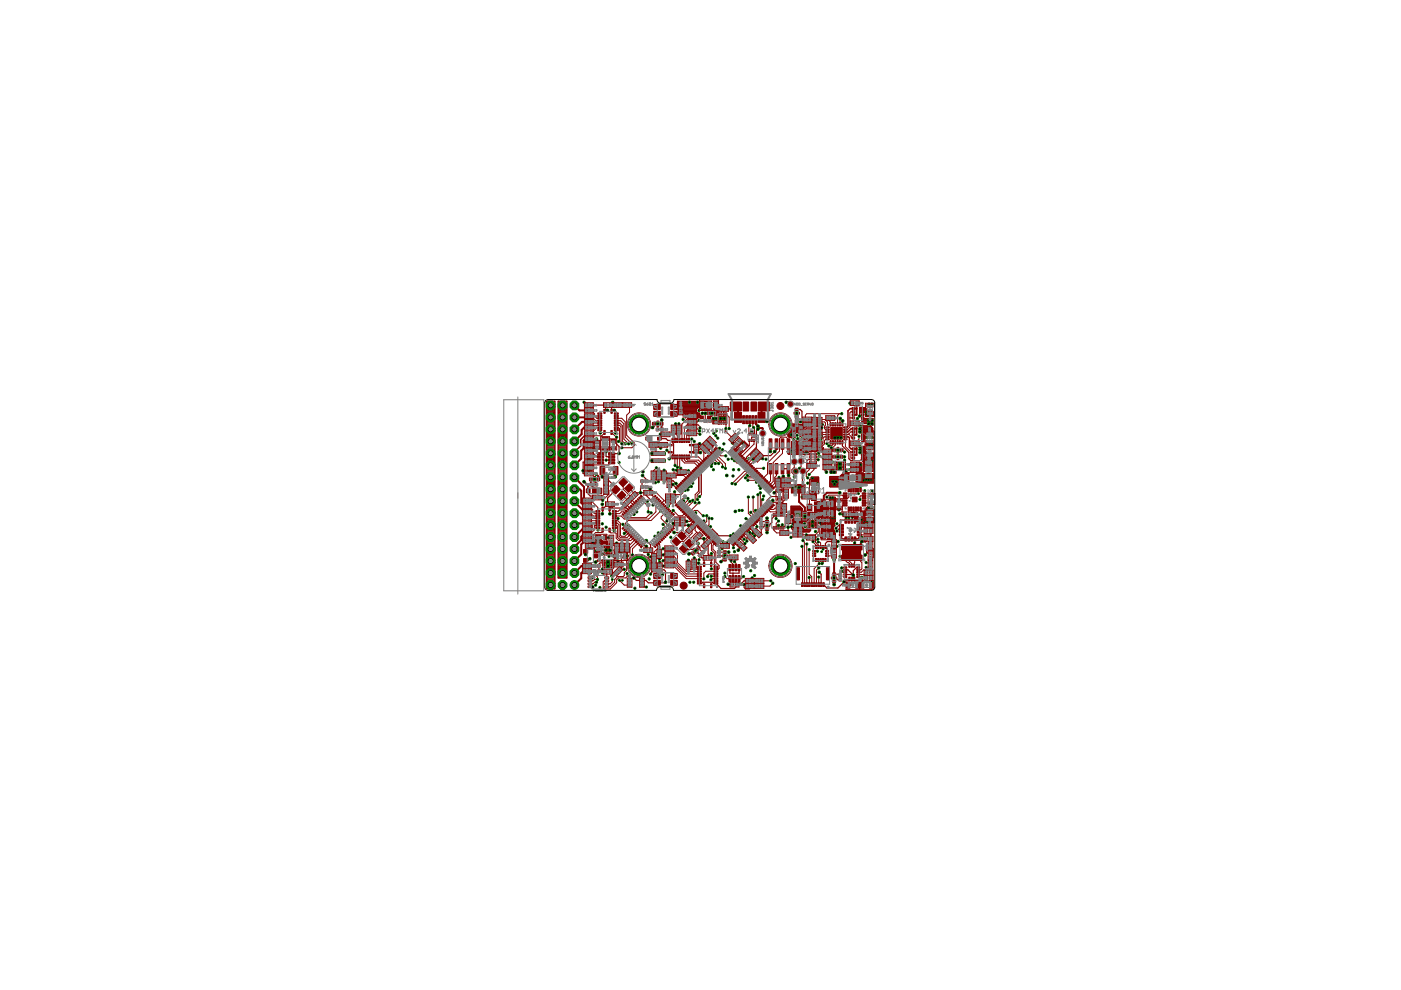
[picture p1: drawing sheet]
<svg xmlns="http://www.w3.org/2000/svg" width="297mm" height="210mm" viewBox="0 0 297 210" stroke-linecap="round" stroke-linejoin="round" font-family="sans-serif">
<g fill="#800000" stroke="#800000" stroke-width=".21">
<path d="M144.9 115.5l1 1-.9 .8-1-1z"/>
<path d="M143.3 113.9l1 1-.8 .9-1-1z"/>
<path d="M146.1 114.3l1 1-.9 .8-1-1z"/>
<path d="M144.5 112.7l1 1-.8 .9-1-1z"/>
<path d="M146.7 111.4l.4 .5-.3 .3-.5-.4z"/>
<path d="M145.6 112.5l.4-.4 .4 .5-.4 .3z"/>
<path d="M147.3 114.1l.3-.3 .4 .4-.3 .4z"/>
<path d="M148 113.4l.3-.3 .4 .4-.3 .3z"/>
<path d="M159.9 112.7l.4-.5 .3 .4-.4 .4z"/>
<path d="M160.5 113.4l.5-.4 .3 .3-.4 .4z"/>
<path d="M156.8 94.8l.6 .7-.4 .4-.6-.7z"/>
<path d="M157.4 94.2l.5-.4 .6 .6-.4 .4z"/>
<path d="M166.4 104.9h.6v.5h-.6z"/>
<path d="M166.4 103.9h.6v.5h-.6z"/>
<path d="M141.6 102.7h.6v.5h-.6z"/>
<path d="M141.6 101.7h.6v.5h-.6z"/>
<path d="M149.6 115l.3-.3 .5 .4-.4 .4z"/>
<path d="M148.9 115.8l.3-.4 .5 .4-.4 .4z"/>
<path d="M141.7 100.5h.5v.6h-.5z"/>
<path d="M142.7 100.5h.5v.6h-.5z"/>
<path d="M144 86.3h.6v.5h-.6z"/>
<path d="M144 87.2h.6v.6h-.6z"/>
<path d="M142.2 87.2h1.4v1.1h-1.4z"/>
<path d="M138.6 87.2h1.4v1.1h-1.4z"/>
<path d="M142.2 85.7h1.4v1.1h-1.4z"/>
<path d="M138.6 85.7h1.4v1.1h-1.4z"/>
<path d="M179.5 123.4h.7v1.3h-.7z"/>
<path d="M181.4 123.4h.7v1.3h-.7z"/>
<path d="M182.2 115.5h.6v1.1h-.6z"/>
<path d="M180.9 115.5h.6v1.1h-.6z"/>
<path d="M179.7 115.5h.6v1.1h-.6z"/>
<path d="M178.4 115.5h.6v1.1h-.6z"/>
<path d="M178.4 117.7h.6v1.1h-.6z"/>
<path d="M179.7 117.7h.6v1.1h-.6z"/>
<path d="M180.9 117.7h.6v1.1h-.6z"/>
<path d="M182.2 117.7h.6v1.1h-.6z"/>
<path d="M183.4 113.9h.5v.6h-.5z"/>
<path d="M184.4 113.9h.5v.6h-.5z"/>
<path d="M183.4 122.2h.5v.6h-.5z"/>
<path d="M184.4 122.2h.5v.6h-.5z"/>
<path d="M183.4 121.1h.5v.6h-.5z"/>
<path d="M184.4 121.1h.5v.6h-.5z"/>
<path d="M182.4 123.4h.8v1.3h-.8z"/>
<path d="M184.3 123.4h.8v1.3h-.8z"/>
<path d="M181.7 122.2h.6v.3h-.6z"/>
<path d="M181.7 121.7h.6v.3h-.6z"/>
<path d="M181.7 121.2h.6v.3h-.6z"/>
<path d="M181.7 120.7h.6v.3h-.6z"/>
<path d="M181.7 120.2h.6v.3h-.6z"/>
<path d="M181 119.6h.3v.7h-.3z"/>
<path d="M180.4 119.6h.3v.7h-.3z"/>
<path d="M180 119.6h.3v.7h-.3z"/>
<path d="M178.9 120.2h.6v.3h-.6z"/>
<path d="M178.9 120.7h.6v.3h-.6z"/>
<path d="M178.9 121.2h.6v.3h-.6z"/>
<path d="M178.9 121.7h.6v.3h-.6z"/>
<path d="M178.9 122.2h.6v.3h-.6z"/>
<path d="M180 122.4h.3v.6h-.3z"/>
<path d="M180.4 122.4h.3v.6h-.3z"/>
<path d="M181 122.4h.3v.6h-.3z"/>
<path d="M164.8 105.3h.9v.6h-.9z"/>
<path d="M164.8 103.8h.9v.6h-.9z"/>
<path d="M144.5 110.8h.6v.5h-.6z"/>
<path d="M144.5 109.8h.6v.5h-.6z"/>
<path d="M135.8 105.2l.1-.2 .8 .7-.2 .2z"/>
<path d="M135.4 105.5l.2-.2 .7 .8-.2 .1z"/>
<path d="M135.1 105.9l.1-.2 .7 .7-.1 .2z"/>
<path d="M134.7 106.2l.2-.1 .7 .7-.2 .1z"/>
<path d="M134.3 106.6l.2-.2 .7 .7-.1 .2z"/>
<path d="M134 106.9l.2-.1 .7 .7-.2 .1z"/>
<path d="M133.6 107.3l.2-.2 .7 .7-.2 .2z"/>
<path d="M133.3 107.6l.2-.1 .7 .7-.2 .2z"/>
<path d="M132.9 108l.2-.2 .7 .7-.2 .2z"/>
<path d="M132.6 108.4l.2-.2 .7 .7-.2 .2z"/>
<path d="M132.2 108.7l.2-.2 .7 .7-.2 .2z"/>
<path d="M131.9 109.1l.1-.2 .8 .7-.2 .2z"/>
<path d="M131.9 112.1l.7-.7 .2 .1-.8 .7z"/>
<path d="M132.2 112.4l.7-.7 .2 .2-.7 .7z"/>
<path d="M133.3 112.1l.2 .1-.7 .7-.2-.1z"/>
<path d="M133.6 112.4l.2 .2-.7 .7-.2-.2z"/>
<path d="M133.3 113.5l.7-.7 .2 .1-.7 .7z"/>
<path d="M134.3 113.1l.2 .2-.7 .7-.2-.2z"/>
<path d="M134.7 113.5l.2 .1-.7 .8-.2-.2z"/>
<path d="M134.3 114.5l.8-.7 .1 .2-.7 .7z"/>
<path d="M134.7 114.9l.7-.7 .2 .2-.7 .7z"/>
<path d="M135.8 114.5l.1 .2-.7 .7-.1-.1z"/>
<path d="M135.4 115.6l.7-.7 .2 .2-.7 .7z"/>
<path d="M135.8 116l.7-.7 .2 .1-.8 .7z"/>
<path d="M138.2 115.4l.2-.1 .7 .7-.2 .1z"/>
<path d="M138.6 115.1l.2-.2 .7 .7-.2 .2z"/>
<path d="M138.9 114.7l.2-.2 .7 .8-.1 .1z"/>
<path d="M139.3 114.4l.2-.2 .7 .7-.2 .2z"/>
<path d="M139.7 114l.1-.2 .7 .7-.1 .2z"/>
<path d="M140 113.6l.2-.1 .7 .7-.2 .2z"/>
<path d="M140.4 113.3l.1-.2 .7 .7-.1 .2z"/>
<path d="M140.9 112.8l.7 .7-.2 .1-.7-.7z"/>
<path d="M141.1 112.6l.1-.2 .7 .7-.1 .2z"/>
<path d="M141.4 112.2l.2-.1 .7 .7-.2 .1z"/>
<path d="M141.8 111.9l.1-.2 .7 .7-.1 .2z"/>
<path d="M142.1 111.5l.2-.1 .7 .7-.2 .1z"/>
<path d="M142.8 108.9l.2 .2-.7 .7-.2-.2z"/>
<path d="M142.5 108.5l.1 .2-.7 .7-.1-.2z"/>
<path d="M141.4 108.9l.7-.7 .2 .2-.7 .7z"/>
<path d="M141.8 107.8l.1 .2-.7 .7-.1-.2z"/>
<path d="M141.4 107.5l.2 .1-.7 .8-.2-.2z"/>
<path d="M140.4 107.8l.7-.7 .1 .2-.7 .7z"/>
<path d="M140 107.5l.7-.7 .2 .1-.7 .7z"/>
<path d="M140.4 106.4l.1 .2-.7 .7-.1-.2z"/>
<path d="M139.3 106.8l.7-.7 .2 .1-.7 .7z"/>
<path d="M138.9 106.4l.8-.7 .1 .2-.7 .7z"/>
<path d="M139.3 105.3l.2 .2-.7 .7-.2-.1z"/>
<path d="M138.2 105.7l.7-.7 .2 .2-.7 .7z"/>
<path d="M130.6 102.9l.9 .9-1 1-.8-.9z"/>
<path d="M131.2 102.3l1-.9 .9 .8-1 1z"/>
<path d="M130.9 105.1l.9-1 .9 .9-1 1z"/>
<path d="M132.4 103.5l1-.9 .9 .8-1 1z"/>
<path d="M143.2 110.8h.6v.5h-.6z"/>
<path d="M143.2 109.8h.6v.5h-.6z"/>
<path d="M137.7 104.2h.5v.6h-.5z"/>
<path d="M136.7 104.2h.5v.6h-.5z"/>
<path d="M136.7 116.4h.5v.5h-.5z"/>
<path d="M137.7 116.4h.5v.5h-.5z"/>
<path d="M133.9 105.1l.4 .5-.3 .3-.5-.4z"/>
<path d="M134.3 104.8l.3-.4 .4 .5-.3 .3z"/>
<path d="M132.1 106.9l.4-.3 .4 .4-.4 .3z"/>
<path d="M133.2 105.9l.4 .4-.3 .3-.5-.4z"/>
<path d="M132.7 115.4h.6v.5h-.6z"/>
<path d="M132.7 116.4h.6v.5h-.6z"/>
<path d="M141.3 105.9h.6v.5h-.6z"/>
<path d="M141.3 104.9h.6v.6h-.6z"/>
<path d="M180.4 113.8h.4v.9h-.4z"/>
<path d="M179.8 113.8h.3v.9h-.3z"/>
<path d="M179.1 113.8h.4v.9h-.4z"/>
<path d="M181.1 113.8h.4v.9h-.4z"/>
<path d="M180.4 110h.4v.9h-.4z"/>
<path d="M179.8 110h.3v.9h-.3z"/>
<path d="M179.1 110h.4v.9h-.4z"/>
<path d="M181.1 110h.4v.9h-.4z"/>
<path d="M181.7 112.5h.9v.4h-.9z"/>
<path d="M177.9 111.9h.9v.3h-.9z"/>
<path d="M181.7 111.9h.9v.3h-.9z"/>
<path d="M177.9 112.5h.9v.4h-.9z"/>
<path d="M177.9 113.2h.9v.4h-.9z"/>
<path d="M177.9 111.2h.9v.4h-.9z"/>
<path d="M181.7 111.2h.9v.4h-.9z"/>
<path d="M181.7 113.2h.9v.4h-.9z"/>
<path d="M183.4 111.1h.5v.6h-.5z"/>
<path d="M184.4 111.1h.5v.6h-.5z"/>
<path d="M183.4 112.3h.5v.6h-.5z"/>
<path d="M184.4 112.3h.5v.6h-.5z"/>
<path d="M158.7 88.1h.5v1.7h-.5z"/>
<path d="M159.4 88.1h.4v1.7h-.4z"/>
<path d="M158.1 88.1h.4v1.7h-.4z"/>
<path d="M157.5 88.1h.4v1.7h-.4z"/>
<path d="M160.1 88.1h.4v1.7h-.4z"/>
<path d="M160.7 87.4h1.5v2.2h-1.5z"/>
<path d="M155.7 87.4h1.5v2.2h-1.5z"/>
<path d="M160.7 85.2h2.4v1.9h-2.4z"/>
<path d="M154.8 85.2h2.4v1.9h-2.4z"/>
<path d="M157.5 85.2h1.2v1.9h-1.2z"/>
<path d="M159.2 85.2h1.2v1.9h-1.2z"/>
<path d="M142.5 96.5h.2v.8h-.2z"/>
<path d="M142.9 96.5h.3v.8h-.3z"/>
<path d="M143.4 96.5h.3v.8h-.3z"/>
<path d="M144 96.5h.3v.8h-.3z"/>
<path d="M144.4 96.5h.3v.8h-.3z"/>
<path d="M144.9 96.5h.3v.8h-.3z"/>
<path d="M145.4 96.5h.3v.8h-.3z"/>
<path d="M145.9 96.5h.3v.8h-.3z"/>
<path d="M146.2 95.7h.8v.3h-.8z"/>
<path d="M146.2 94.2h.8v.3h-.8z"/>
<path d="M145.9 93h.3v.8h-.3z"/>
<path d="M145.4 93h.3v.8h-.3z"/>
<path d="M144.9 93h.3v.8h-.3z"/>
<path d="M144.4 93h.3v.8h-.3z"/>
<path d="M144 93h.3v.8h-.3z"/>
<path d="M143.4 93h.3v.8h-.3z"/>
<path d="M142.9 93h.3v.8h-.3z"/>
<path d="M142.5 93h.2v.8h-.2z"/>
<path d="M141.7 94.2h.8v.3h-.8z"/>
<path d="M141.7 95.7h.8v.3h-.8z"/>
<path d="M151.4 123.5h.8v.3h-.8z"/>
<path d="M151.4 123h.8v.3h-.8z"/>
<path d="M151.4 122.5h.8v.3h-.8z"/>
<path d="M151.4 122h.8v.3h-.8z"/>
<path d="M151.4 121.5h.8v.3h-.8z"/>
<path d="M151.4 121h.8v.3h-.8z"/>
<path d="M151.4 120.5h.8v.3h-.8z"/>
<path d="M151.4 120h.8v.3h-.8z"/>
<path d="M150.6 119.3h.3v.8h-.3z"/>
<path d="M149.1 119.3h.3v.8h-.3z"/>
<path d="M147.8 120h.9v.3h-.9z"/>
<path d="M147.8 120.5h.9v.3h-.9z"/>
<path d="M147.8 121h.9v.3h-.9z"/>
<path d="M147.8 121.5h.9v.3h-.9z"/>
<path d="M147.8 122h.9v.3h-.9z"/>
<path d="M147.8 122.5h.9v.3h-.9z"/>
<path d="M147.8 123h.9v.3h-.9z"/>
<path d="M147.8 123.5h.9v.3h-.9z"/>
<path d="M149.1 123.8h.3v.8h-.3z"/>
<path d="M150.6 123.8h.3v.8h-.3z"/>
<path d="M147.3 95.4h.6v.5h-.6z"/>
<path d="M147.3 94.4h.6v.5h-.6z"/>
<path d="M150.3 118h.5v.6h-.5z"/>
<path d="M149.3 118h.5v.6h-.5z"/>
<path d="M143.2 107.1l1-1 .2 .2-1 1z"/>
<path d="M144.6 106.4l.2 .2-1.1 1.1-.2-.2z"/>
<path d="M143.9 107.8l1-1 .2 .2-1 1z"/>
<path d="M144.2 108.2l1.1-1.1 .2 .2-1.1 1.1z"/>
<path d="M144.6 108.5l1-1 .2 .2-1 1z"/>
<path d="M144.9 108.9l1.1-1.1 .2 .2-1.1 1.1z"/>
<path d="M145.3 109.2l1-1 .2 .2-1 1.1z"/>
<path d="M145.6 109.6l1.1-1.1 .2 .2-1.1 1.1z"/>
<path d="M146 109.9l1-1 .3 .2-1.1 1.1z"/>
<path d="M146.3 110.3l1.1-1.1 .2 .3-1.1 1z"/>
<path d="M146.7 110.7l1.1-1.1 .2 .2-1.1 1z"/>
<path d="M147 111l1.1-1.1 .2 .3-1 1z"/>
<path d="M147.4 111.4l1.1-1.1 .2 .2-1.1 1.1z"/>
<path d="M147.8 111.7l1-1 .2 .1-1 1.1z"/>
<path d="M149.2 111l.2 .2-1.1 1.1-.2-.2z"/>
<path d="M148.5 112.4l1-1 .2 .2-1 1z"/>
<path d="M148.8 112.8l1.1-1.1 .2 .2-1.1 1.1z"/>
<path d="M149.2 113.1l1-1 .2 .2-1 1z"/>
<path d="M149.5 113.5l1.1-1.1 .2 .2-1.1 1.1z"/>
<path d="M149.9 113.8l1-1 .2 .2-1 1z"/>
<path d="M150.2 114.2l1.1-1.1 .2 .2-1.1 1.1z"/>
<path d="M150.6 114.5l1-1 .2 .2-1 1z"/>
<path d="M150.9 114.9l1.1-1.1 .2 .2-1.1 1.1z"/>
<path d="M151.3 115.3l1.1-1.1 .1 .2-1 1z"/>
<path d="M151.6 115.6l1.1-1.1 .2 .2-1.1 1.1z"/>
<path d="M154.7 114.5l1 1.1-.2 .2-1-1.1z"/>
<path d="M154.8 114.4l.2-.2 1.1 1.1-.2 .1z"/>
<path d="M155.2 114l.2-.2 1 1.1-.2 .2z"/>
<path d="M155.7 113.5l1.1 1-.2 .2-1.1-1z"/>
<path d="M155.9 113.3l.2-.2 1 1.1-.1 .2z"/>
<path d="M156.4 112.8l1.1 1-.2 .2-1.1-1z"/>
<path d="M156.8 112.4l1.1 1.1-.3 .2-1-1.1z"/>
<path d="M157 112.3l.1-.2 1.1 1-.2 .2z"/>
<path d="M157.3 111.9l.2-.2 1.1 1.1-.3 .2z"/>
<path d="M157.6 111.6l.3-.2 1 1-.2 .2z"/>
<path d="M158.2 111l1.1 1.1-.2 .2-1.1-1.1z"/>
<path d="M158.3 110.8l.3-.1 1 1-.2 .2z"/>
<path d="M158.7 110.5l.2-.2 1.1 1.1-.2 .2z"/>
<path d="M159.3 109.9l1 1.1-.2 .2-1-1z"/>
<path d="M159.4 109.8l.2-.2 1.1 1.1-.2 .1z"/>
<path d="M160 109.2l1 1.1-.2 .2-1-1z"/>
<path d="M160.3 108.9l1.1 1-.2 .3-1.1-1.1z"/>
<path d="M160.5 108.7l.2-.2 1 1.1-.2 .2z"/>
<path d="M160.8 108.4l.2-.2 1.1 1-.2 .3z"/>
<path d="M161.4 107.8l1.1 1.1-.3 .2-1-1.1z"/>
<path d="M161.5 107.7l.2-.2 1.1 1-.2 .2z"/>
<path d="M161.9 107.3l.2-.2 1.1 1.1-.3 .2z"/>
<path d="M162.2 107l.3-.2 1 1-.2 .2z"/>
<path d="M162.8 106.4l1.1 1.1-.2 .2-1.1-1.1z"/>
<path d="M163.2 106.1l1 1-.2 .2-1.1-1z"/>
<path d="M162.9 104.3l1.1-1.1 .2 .2-1 1.1z"/>
<path d="M162.6 103.9l1.1-1 .2 .2-1.1 1z"/>
<path d="M162.2 103.6l1.1-1.1 .2 .2-1 1.1z"/>
<path d="M161.9 103.2l1-1 .3 .2-1.1 1z"/>
<path d="M161.5 102.9l1.1-1.1 .2 .2-1.1 1.1z"/>
<path d="M161.2 102.5l1-1 .3 .2-1.1 1z"/>
<path d="M160.8 102.2l1.1-1.1 .2 .2-1.1 1.1z"/>
<path d="M161.5 100.8l.2 .2-1 1-.2-.2z"/>
<path d="M160.1 101.5l1.1-1.1 .2 .2-1.1 1.1z"/>
<path d="M159.8 101.1l1-1 .2 .2-1 1z"/>
<path d="M159.4 100.8l1.1-1.1 .2 .2-1.1 1.1z"/>
<path d="M159.1 100.4l1-1 .2 .1-1 1.1z"/>
<path d="M158.7 100.1l1.1-1.1 .2 .2-1.1 1.1z"/>
<path d="M158.3 99.7l1.1-1.1 .2 .2-1 1.1z"/>
<path d="M158 99.4l1.1-1.1 .2 .2-1.1 1z"/>
<path d="M157.6 99l1.1-1.1 .2 .2-1 1.1z"/>
<path d="M157.3 98.6l1-1 .3 .2-1.1 1z"/>
<path d="M157 98.3l1-1.1 .2 .2-1.1 1.1z"/>
<path d="M156.6 97.9l1-1 .3 .2-1.1 1z"/>
<path d="M156.2 97.6l1.1-1.1 .2 .2-1.1 1.1z"/>
<path d="M155.9 97.2l1.1-1 .1 .2-1 1z"/>
<path d="M155.5 96.9l1.1-1.1 .2 .2-1.1 1.1z"/>
<path d="M155.2 96.5l1-1 .2 .2-1 1z"/>
<path d="M154.8 96.2l1.1-1.1 .2 .2-1.1 1.1z"/>
<path d="M154.5 95.8l1-1 .2 .2-1 1z"/>
<path d="M151.6 95l.2-.2 1.1 1-.2 .2z"/>
<path d="M151.5 95.1l1 1.1-.1 .2-1.1-1.1z"/>
<path d="M151.1 95.5l1.1 1-.2 .2-1.1-1z"/>
<path d="M150.6 96l.2-.2 1 1.1-.2 .2z"/>
<path d="M150.4 96.2l1.1 1-.2 .2-1.1-1z"/>
<path d="M150.1 96.5l1 1.1-.2 .2-1-1.1z"/>
<path d="M149.7 96.9l1.1 1-.2 .2-1.1-1z"/>
<path d="M149.2 97.4l.2-.2 1 1.1-.2 .2z"/>
<path d="M149 97.6l1.1 1-.2 .2-1.1-1z"/>
<path d="M148.5 98.1l.2-.2 1 1.1-.2 .2z"/>
<path d="M148.1 98.5l.2-.2 1.1 1.1-.2 .1z"/>
<path d="M148 98.6l1 1.1-.2 .2-1-1.1z"/>
<path d="M147.4 99.2l.2-.2 1.1 1.1-.2 .2z"/>
<path d="M147 99.5l.3-.1 1 1-.2 .2z"/>
<path d="M146.7 99.9l.2-.2 1.1 1.1-.2 .2z"/>
<path d="M146.5 100.1l1.1 1-.2 .2-1.1-1z"/>
<path d="M146 100.6l.2-.2 1.1 1.1-.3 .2z"/>
<path d="M145.8 100.8l1.1 1-.2 .2-1.1-1z"/>
<path d="M145.5 101.1l1 1.1-.2 .2-1-1.1z"/>
<path d="M145.1 101.5l1.1 1-.2 .2-1.1-1z"/>
<path d="M144.6 102l.2-.2 1 1.1-.2 .2z"/>
<path d="M144.4 102.2l1.1 1-.2 .2-1.1-1z"/>
<path d="M144.1 102.5l1 1.1-.2 .2-1-1.1z"/>
<path d="M143.5 103.1l.2-.2 1.1 1-.2 .2z"/>
<path d="M143.4 103.2l1 1.1-.2 .2-1-1.1z"/>
<path d="M155.7 94.1l.3-.3 .5 .4-.4 .4z"/>
<path d="M156.7 93.1l.5 .4-.4 .4-.4-.5z"/>
<path d="M125.1 85.6h.5v.6h-.5z"/>
<path d="M124.1 85.6h.5v.6h-.5z"/>
<path d="M168.5 109.9h1.3v.8h-1.3z"/>
<path d="M168.5 108h1.3v.8h-1.3z"/>
<path d="M135.8 122.8h.6v.5h-.6z"/>
<path d="M135.8 123.8h.6v.5h-.6z"/>
<path d="M139.5 116.7h.6v.5h-.6z"/>
<path d="M139.5 117.7h.6v.5h-.6z"/>
<path d="M138.4 119.5h.6v.6h-.6z"/>
<path d="M138.4 120.5h.6v.6h-.6z"/>
<path d="M176.6 114.6h.5v.5h-.5z"/>
<path d="M176.6 115.6h.5v.5h-.5z"/>
<path d="M176.6 117.6h.5v.5h-.5z"/>
<path d="M176.6 116.6h.5v.5h-.5z"/>
<path d="M129.2 85.6h.5v.6h-.5z"/>
<path d="M128.2 85.6h.5v.6h-.5z"/>
<path d="M142.4 105.9h.6v.5h-.6z"/>
<path d="M142.4 104.9h.6v.6h-.6z"/>
<path d="M138.4 118.5h.6v.5h-.6z"/>
<path d="M138.4 117.5h.6v.5h-.6z"/>
<path d="M166.8 101.5h.5v.6h-.5z"/>
<path d="M165.8 101.5h.5v.6h-.5z"/>
<path d="M166.8 102.7h.5v.6h-.5z"/>
<path d="M165.8 102.7h.5v.6h-.5z"/>
<path d="M164.8 108h.6v.5h-.6z"/>
<path d="M164.8 107h.6v.5h-.6z"/>
<path d="M166 108h.6v.5h-.6z"/>
<path d="M166 107h.6v.5h-.6z"/>
<path d="M151.2 93.5l.4 .3-.4 .5-.4-.4z"/>
<path d="M150.5 92.8l.4 .3-.4 .4-.4-.3z"/>
<path d="M150.4 94.3l.4 .3-.5 .5-.3-.4z"/>
<path d="M149.7 93.6l.4 .3-.5 .5-.3-.4z"/>
<path d="M149.6 95.1l.4 .3-.5 .5-.3-.4z"/>
<path d="M148.9 94.4l.3 .3-.4 .5-.3-.4z"/>
<path d="M160.1 97.3l.4-.4 .4 .4-.3 .4z"/>
<path d="M160.9 96.6l.3-.4 .4 .4-.3 .4z"/>
<path d="M159.3 96.5l.4-.4 .4 .4-.3 .4z"/>
<path d="M160 95.8l.4-.4 .4 .4-.3 .4z"/>
<path d="M166.9 93h.6v2.2h-.6z"/>
<path d="M165.6 93h.6v2.2h-.6z"/>
<path d="M164.3 93h.6v2.2h-.6z"/>
<path d="M163.1 93h.6v2.2h-.6z"/>
<path d="M163.1 98.3h.6v2.2h-.6z"/>
<path d="M164.3 98.3h.6v2.2h-.6z"/>
<path d="M165.6 98.3h.6v2.2h-.6z"/>
<path d="M166.9 98.3h.6v2.2h-.6z"/>
<path d="M156.6 115.5l.4-.4 .4 .3-.4 .5z"/>
<path d="M157.3 116.2l.4-.4 .4 .4-.4 .4z"/>
<path d="M138 95.8h3v.8h-3z"/>
<path d="M138 97.3h3v.8h-3z"/>
<path d="M138.8 94h.5v.6h-.5z"/>
<path d="M137.8 94h.5v.6h-.5z"/>
<path d="M171.2 113.7h.5v.6h-.5z"/>
<path d="M172.2 113.7h.5v.6h-.5z"/>
<path d="M174.3 108.2h.7v1.3h-.7z"/>
<path d="M176.2 108.2h.7v1.3h-.7z"/>
<path d="M174.3 111.2h.6v.9h-.6z"/>
<path d="M175.8 111.2h.6v.9h-.6z"/>
<path d="M138.3 101.1h.6v.5h-.6z"/>
<path d="M138.3 100.1h.6v.5h-.6z"/>
<path d="M140.5 101.1h.6v.5h-.6z"/>
<path d="M140.5 100.1h.6v.5h-.6z"/>
<path d="M139.6 120.5h.6v.6h-.6z"/>
<path d="M139.6 119.5h.6v.6h-.6z"/>
<path d="M138.6 121.6h1.4v1h-1.4z"/>
<path d="M142.2 121.6h1.4v1h-1.4z"/>
<path d="M138.6 123h1.4v1.1h-1.4z"/>
<path d="M142.2 123h1.4v1.1h-1.4z"/>
<path d="M129.6 106.6h.5v.6h-.5z"/>
<path d="M128.6 106.6h.5v.6h-.5z"/>
<path d="M139.4 100.1h.6v.5h-.6z"/>
<path d="M139.4 101.1h.6v.5h-.6z"/>
<path d="M129 97.9h1.3v.4h-1.3z"/>
<path d="M129 97.3h1.3v.4h-1.3z"/>
<path d="M129 96.6h1.3v.4h-1.3z"/>
<path d="M129 96h1.3v.4h-1.3z"/>
<path d="M126.7 96h1.3v.4h-1.3z"/>
<path d="M126.7 96.6h1.3v.4h-1.3z"/>
<path d="M126.7 97.3h1.3v.4h-1.3z"/>
<path d="M126.7 97.9h1.3v.4h-1.3z"/>
<path d="M127.6 94.6h1.3v.7h-1.3z"/>
<path d="M127.6 92.7h1.3v.7h-1.3z"/>
<path d="M125.1 95.2h.5v.6h-.5z"/>
<path d="M124.1 95.2h.5v.6h-.5z"/>
<path d="M124.1 94h.5v.6h-.5z"/>
<path d="M125.1 94h.5v.6h-.5z"/>
<path d="M125.1 98.9h.5v.6h-.5z"/>
<path d="M124.1 98.9h.5v.6h-.5z"/>
<path d="M125.1 97.7h.5v.6h-.5z"/>
<path d="M124.1 97.7h.5v.6h-.5z"/>
<path d="M125.1 96.5h.5v.5h-.5z"/>
<path d="M124.1 96.5h.5v.5h-.5z"/>
<path d="M126.3 94.6h.6v.5h-.6z"/>
<path d="M126.3 93.6h.6v.5h-.6z"/>
<path d="M130.2 91h.9v.3h-.9z"/>
<path d="M130.2 90.6h.9v.2h-.9z"/>
<path d="M130.2 90h.9v.3h-.9z"/>
<path d="M130.2 89.6h.9v.3h-.9z"/>
<path d="M130.2 89h.9v.3h-.9z"/>
<path d="M130.2 88.5h.9v.3h-.9z"/>
<path d="M130.2 88.1h.9v.2h-.9z"/>
<path d="M130.2 87.5h.9v.3h-.9z"/>
<path d="M129.5 86.8h.3v.8h-.3z"/>
<path d="M128 86.8h.3v.8h-.3z"/>
<path d="M126.7 87.5h.9v.3h-.9z"/>
<path d="M126.7 88.1h.9v.2h-.9z"/>
<path d="M126.7 88.5h.9v.3h-.9z"/>
<path d="M126.7 89h.9v.3h-.9z"/>
<path d="M126.7 89.6h.9v.3h-.9z"/>
<path d="M126.7 90h.9v.3h-.9z"/>
<path d="M126.7 90.6h.9v.2h-.9z"/>
<path d="M126.7 91h.9v.3h-.9z"/>
<path d="M128 91.3h.3v.8h-.3z"/>
<path d="M129.5 91.3h.3v.8h-.3z"/>
<path d="M129.8 111.8h.9v.3h-.9z"/>
<path d="M129.8 111.3h.9v.2h-.9z"/>
<path d="M129.8 110.8h.9v.3h-.9z"/>
<path d="M129.8 110.3h.9v.3h-.9z"/>
<path d="M129.8 109.7h.9v.3h-.9z"/>
<path d="M129.8 109.3h.9v.3h-.9z"/>
<path d="M129.8 108.8h.9v.3h-.9z"/>
<path d="M129.8 108.3h.9v.3h-.9z"/>
<path d="M129.1 107.5h.3v.8h-.3z"/>
<path d="M127.6 107.5h.3v.8h-.3z"/>
<path d="M126.3 108.3h.9v.3h-.9z"/>
<path d="M126.3 108.8h.9v.3h-.9z"/>
<path d="M126.3 109.3h.9v.3h-.9z"/>
<path d="M126.3 109.7h.9v.3h-.9z"/>
<path d="M126.3 110.3h.9v.3h-.9z"/>
<path d="M126.3 110.8h.9v.3h-.9z"/>
<path d="M126.3 111.3h.9v.2h-.9z"/>
<path d="M126.3 111.8h.9v.3h-.9z"/>
<path d="M127.6 112h.3v.8h-.3z"/>
<path d="M129.1 112h.3v.8h-.3z"/>
<path d="M128.2 123h.9v.3h-.9z"/>
<path d="M124.7 123h.8v.3h-.8z"/>
<path d="M128.2 123.6h.9v.4h-.9z"/>
<path d="M128.2 124.2h.9v.4h-.9z"/>
<path d="M124.7 123.6h.8v.4h-.8z"/>
<path d="M124.7 124.2h.8v.4h-.8z"/>
<path d="M124.7 122.3h.8v.3h-.8z"/>
<path d="M128.2 122.3h.9v.3h-.9z"/>
<path d="M131.6 115.4h.5v.5h-.5z"/>
<path d="M131.6 116.4h.5v.5h-.5z"/>
<path d="M125.1 92.8h.5v.6h-.5z"/>
<path d="M124.1 92.8h.5v.6h-.5z"/>
<path d="M125.1 91.6h.5v.6h-.5z"/>
<path d="M124.1 91.6h.5v.6h-.5z"/>
<path d="M125.1 90.4h.5v.6h-.5z"/>
<path d="M124.1 90.4h.5v.6h-.5z"/>
<path d="M125.1 89.2h.5v.5h-.5z"/>
<path d="M124.1 89.2h.5v.5h-.5z"/>
<path d="M125.1 87.9h.5v.6h-.5z"/>
<path d="M124.1 87.9h.5v.6h-.5z"/>
<path d="M125.1 86.7h.5v.6h-.5z"/>
<path d="M124.1 86.7h.5v.6h-.5z"/>
<path d="M124.7 114.3h.5v.6h-.5z"/>
<path d="M123.7 114.3h.5v.6h-.5z"/>
<path d="M124.7 113.1h.5v.6h-.5z"/>
<path d="M123.7 113.1h.5v.6h-.5z"/>
<path d="M124.7 111.9h.5v.6h-.5z"/>
<path d="M123.7 111.9h.5v.6h-.5z"/>
<path d="M124.7 110.7h.5v.6h-.5z"/>
<path d="M123.7 110.7h.5v.6h-.5z"/>
<path d="M124.7 109.5h.5v.5h-.5z"/>
<path d="M123.7 109.5h.5v.5h-.5z"/>
<path d="M124.7 108.2h.5v.6h-.5z"/>
<path d="M123.7 108.2h.5v.6h-.5z"/>
<path d="M124.7 107h.5v.6h-.5z"/>
<path d="M123.7 107h.5v.6h-.5z"/>
<path d="M124.7 105.8h.5v.6h-.5z"/>
<path d="M123.7 105.8h.5v.6h-.5z"/>
<path d="M175.7 97.7h.5v.6h-.5z"/>
<path d="M174.7 97.7h.5v.6h-.5z"/>
<path d="M128.2 120.9h.5v.6h-.5z"/>
<path d="M129.2 120.9h.5v.6h-.5z"/>
<path d="M129.6 94.7h.9v.6h-.9z"/>
<path d="M129.6 93.2h.9v.6h-.9z"/>
<path d="M125.1 100.1h.5v.6h-.5z"/>
<path d="M124.1 100.1h.5v.6h-.5z"/>
<path d="M140.8 94h.6v.6h-.6z"/>
<path d="M139.8 94h.5v.6h-.5z"/>
<path d="M141.4 91.8h.5v.6h-.5z"/>
<path d="M140.3 91.8h.5v.6h-.5z"/>
<path d="M142.5 91.3h.6v.5h-.6z"/>
<path d="M142.5 90.3h.6v.5h-.6z"/>
<path d="M143.6 91.3h.6v.5h-.6z"/>
<path d="M143.6 90.3h.6v.5h-.6z"/>
<path d="M146 87.9h.5v.6h-.5z"/>
<path d="M147 87.9h.5v.6h-.5z"/>
<path d="M146 89.2h.5v.5h-.5z"/>
<path d="M147 89.2h.5v.5h-.5z"/>
<path d="M146 90.4h.5v.6h-.5z"/>
<path d="M147 90.4h.5v.6h-.5z"/>
<path d="M146 91.6h.5v.6h-.5z"/>
<path d="M147 91.6h.5v.6h-.5z"/>
<path d="M145.7 120.1h.6v.5h-.6z"/>
<path d="M145.7 119.1h.6v.6h-.6z"/>
<path d="M146.9 119.7h.6v.5h-.6z"/>
<path d="M146.9 118.7h.6v.6h-.6z"/>
<path d="M142.2 119.6h.5v.6h-.5z"/>
<path d="M141.2 119.6h.5v.6h-.5z"/>
<path d="M142.2 118.4h.5v.6h-.5z"/>
<path d="M141.2 118.4h.5v.6h-.5z"/>
<path d="M142.2 117.2h.5v.6h-.5z"/>
<path d="M141.2 117.2h.5v.6h-.5z"/>
<path d="M142.2 116h.5v.5h-.5z"/>
<path d="M141.2 116h.5v.5h-.5z"/>
<path d="M165.9 108.9h.3v.5h-.3z"/>
<path d="M165.4 108.9h.3v.5h-.3z"/>
<path d="M164.9 108.9h.3v.5h-.3z"/>
<path d="M164.4 108.9h.3v.5h-.3z"/>
<path d="M163.9 108.9h.3v.5h-.3z"/>
<path d="M163.9 111.7h.3v.5h-.3z"/>
<path d="M164.4 111.7h.3v.5h-.3z"/>
<path d="M164.9 111.7h.3v.5h-.3z"/>
<path d="M165.4 111.7h.3v.5h-.3z"/>
<path d="M165.9 111.7h.3v.5h-.3z"/>
<path d="M166.9 109.3h.6v.5h-.6z"/>
<path d="M166.9 110.3h.6v.5h-.6z"/>
<path d="M166.5 112.7h.5v.6h-.5z"/>
<path d="M165.5 112.7h.5v.6h-.5z"/>
<path d="M170.3 108.4h.6v.5h-.6z"/>
<path d="M170.3 109.9h.6v.6h-.6z"/>
<path d="M170.1 109.3h.3v.3h-.3z"/>
<path d="M170.9 109.3h.3v.3h-.3z"/>
<path d="M151.4 87.3h.6v.6h-.6z"/>
<path d="M149.9 87.3h.6v.6h-.6z"/>
<path d="M150.7 87h.4v.4h-.4z"/>
<path d="M150.7 87.8h.4v.4h-.4z"/>
<path d="M146.9 116.9l.4 .4-.4 .5-.4-.5z"/>
<path d="M148.1 115.8l.4 .4-.4 .4-.5-.4z"/>
<path d="M147.5 117l.3-.2 .3 .2-.3 .3z"/>
<path d="M146.9 116.5l.3-.3 .3 .3-.3 .3z"/>
<path d="M184.3 119h.5v.5h-.5z"/>
<path d="M184.3 120h.5v.5h-.5z"/>
<path d="M184.3 115h.5v.5h-.5z"/>
<path d="M184.3 116h.5v.5h-.5z"/>
<path d="M184.3 118h.5v.5h-.5z"/>
<path d="M184.3 117h.5v.5h-.5z"/>
<path d="M176.6 123h.5v.6h-.5z"/>
<path d="M176.6 121.5h.5v.5h-.5z"/>
<path d="M177 122.3h.4v.4h-.4z"/>
<path d="M176.3 122.3h.3v.4h-.3z"/>
<path d="M168.6 86.5h.6v.6h-.6z"/>
<path d="M168.6 88.1h.6v.6h-.6z"/>
<path d="M168.3 87.4h.4v.4h-.4z"/>
<path d="M169.1 87.4h.4v.4h-.4z"/>
<path d="M160.3 122.9h.5v.5h-.5z"/>
<path d="M161.2 122.9h.6v.5h-.6z"/>
<path d="M160.3 124h.5v.6h-.5z"/>
<path d="M161.2 124h.6v.6h-.6z"/>
<path d="M154.8 117.9h.5v.6h-.5z"/>
<path d="M155.8 117.9h.5v.6h-.5z"/>
<path d="M154.5 122h.5v1.4h-.5z"/>
<path d="M155.2 122h.4v1.4h-.4z"/>
<path d="M155.8 122h.5v1.4h-.5z"/>
<path d="M156.5 122h.4v1.4h-.4z"/>
<path d="M156.5 119.7h.4v1.3h-.4z"/>
<path d="M155.8 119.7h.5v1.3h-.5z"/>
<path d="M155.2 119.7h.4v1.3h-.4z"/>
<path d="M154.5 119.7h.5v1.3h-.5z"/>
<path d="M156 123.7h.5v.5h-.5z"/>
<path d="M155 123.7h.5v.5h-.5z"/>
<path d="M159.2 122.9h.5v.5h-.5z"/>
<path d="M158.2 122.9h.5v.5h-.5z"/>
<path d="M159.2 124h.5v.6h-.5z"/>
<path d="M158.2 124h.5v.6h-.5z"/>
<path d="M152.9 115.4h.5v.6h-.5z"/>
<path d="M153.9 115.4h.5v.6h-.5z"/>
<path d="M158.6 113.9l.4-.4 .4 .3-.4 .5z"/>
<path d="M159.3 114.6l.5-.4 .3 .3-.4 .5z"/>
<path d="M153.4 118.4h.6v.6h-.6z"/>
<path d="M153.4 116.8h.6v.6h-.6z"/>
<path d="M153.9 117.7h.4v.4h-.4z"/>
<path d="M153.1 117.7h.4v.4h-.4z"/>
<path d="M162.3 111.9h.6v.6h-.6z"/>
<path d="M162.3 110.3h.6v.6h-.6z"/>
<path d="M162.8 111.2h.4v.4h-.4z"/>
<path d="M162 111.2h.4v.4h-.4z"/>
<path d="M138.4 89.6h.6v.5h-.6z"/>
<path d="M140 89.6h.6v.5h-.6z"/>
<path d="M139.3 90.1h.4v.3h-.4z"/>
<path d="M139.3 89.3h.4v.3h-.4z"/>
<path d="M133.2 85.6h.5v.6h-.5z"/>
<path d="M132.2 85.6h.5v.6h-.5z"/>
<path d="M159.7 91.8h.3v.4h-.3z"/>
<path d="M159.2 91.8h.3v.4h-.3z"/>
<path d="M158.7 91.8h.3v.4h-.3z"/>
<path d="M158.7 93.1h.3v.5h-.3z"/>
<path d="M159.2 93.1h.3v.5h-.3z"/>
<path d="M159.7 93.1h.3v.5h-.3z"/>
<path d="M124.7 120.8h.5v.6h-.5z"/>
<path d="M123.7 120.8h.5v.6h-.5z"/>
<path d="M124.7 119.7h.5v.6h-.5z"/>
<path d="M123.7 119.7h.5v.6h-.5z"/>
<path d="M129.3 114.7h.6v.5h-.6z"/>
<path d="M129.3 113.7h.6v.5h-.6z"/>
<path d="M130.3 117.2h.8v1.3h-.8z"/>
<path d="M132.2 117.2h.8v1.3h-.8z"/>
<path d="M126.3 115h.9v.6h-.9z"/>
<path d="M126.3 116.5h.9v.6h-.9z"/>
<path d="M126.4 113.6h.6v.8h-.6z"/>
<path d="M128 113.6h.5v.8h-.5z"/>
<path d="M128.5 118.8h.8v1.6h-.8z"/>
<path d="M127.7 118.7h.5v.3h-.5z"/>
<path d="M127.7 119.2h.5v.3h-.5z"/>
<path d="M127.7 119.7h.5v.3h-.5z"/>
<path d="M127.7 120.2h.5v.3h-.5z"/>
<path d="M129.6 120.2h.5v.3h-.5z"/>
<path d="M129.6 119.7h.5v.3h-.5z"/>
<path d="M129.6 119.2h.5v.3h-.5z"/>
<path d="M129.6 118.7h.5v.3h-.5z"/>
<path d="M131.4 119.4h.5v.6h-.5z"/>
<path d="M130.4 119.4h.5v.6h-.5z"/>
<path d="M171.2 110.2h.5v.3h-.5z"/>
<path d="M128 117.2h.3v.5h-.3z"/>
<path d="M152.4 88.3h1.6v.9h-1.6z"/>
<path d="M152.3 89.4h.3v.5h-.3z"/>
<path d="M152.8 89.4h.3v.5h-.3z"/>
<path d="M153.3 89.4h.3v.5h-.3z"/>
<path d="M153.8 89.4h.3v.5h-.3z"/>
<path d="M153.8 87.5h.3v.5h-.3z"/>
<path d="M153.3 87.5h.3v.5h-.3z"/>
<path d="M152.8 87.5h.3v.5h-.3z"/>
<path d="M152.3 87.5h.3v.5h-.3z"/>
<path d="M177.6 98h.9v1.6h-.9z"/>
<path d="M178.8 99.4h.5v.3h-.5z"/>
<path d="M178.8 98.9h.5v.3h-.5z"/>
<path d="M178.8 98.4h.5v.3h-.5z"/>
<path d="M178.8 97.9h.5v.3h-.5z"/>
<path d="M176.8 97.9h.6v.3h-.6z"/>
<path d="M176.8 98.4h.6v.3h-.6z"/>
<path d="M176.8 98.9h.6v.3h-.6z"/>
<path d="M176.8 99.4h.6v.3h-.6z"/>
<path d="M152.7 86.4h.5v.6h-.5z"/>
<path d="M153.7 86.4h.5v.6h-.5z"/>
<path d="M175.7 98.8h.5v.6h-.5z"/>
<path d="M174.7 98.8h.5v.6h-.5z"/>
<path d="M130.5 116.4h.5v.5h-.5z"/>
<path d="M130.5 115.4h.5v.5h-.5z"/>
<path d="M125 101.3h.6v.6h-.6z"/>
<path d="M126.6 101.3h.6v.6h-.6z"/>
<path d="M125.9 101.8h.4v.4h-.4z"/>
<path d="M125.9 101h.4v.4h-.4z"/>
<path d="M128.2 103.1h.6v.5h-.6z"/>
<path d="M128.2 104.1h.6v.5h-.6z"/>
<path d="M128.2 101.1h.6v.5h-.6z"/>
<path d="M128.2 102.1h.6v.5h-.6z"/>
<path d="M125.8 117.5h.9v.8h-.9z"/>
<path d="M123.7 118.4h.9v.8h-.9z"/>
<path d="M123.7 116.5h.9v.8h-.9z"/>
<path d="M149.3 88.9h.5v.6h-.5z"/>
<path d="M150.3 88.9h.5v.6h-.5z"/>
<path d="M140.1 90.8h.5v.6h-.5z"/>
<path d="M139.1 90.8h.5v.6h-.5z"/>
<path d="M148.7 117.1l.3-.4 .5 .4-.4 .4z"/>
<path d="M148.3 117.4l.4 .5-.3 .3-.4-.4z"/>
<path d="M168.6 89h.6v.5h-.6z"/>
<path d="M168.6 90h.6v.5h-.6z"/>
<path d="M161.1 110.6h.6v.5h-.6z"/>
<path d="M161.1 111.6h.6v.5h-.6z"/>
<path d="M152.2 116.7h.6v.5h-.6z"/>
<path d="M152.2 117.7h.6v.5h-.6z"/>
<path d="M177.9 121.7h.6v.5h-.6z"/>
<path d="M177.9 122.7h.6v.5h-.6z"/>
<path d="M136.9 103h.5v.5h-.5z"/>
<path d="M135.9 103h.5v.5h-.5z"/>
<path d="M136.9 101.7h.5v.6h-.5z"/>
<path d="M135.9 101.7h.5v.6h-.5z"/>
<path d="M125.7 120.8h.5v.6h-.5z"/>
<path d="M126.7 120.8h.5v.6h-.5z"/>
<path d="M125.7 119.7h.5v.6h-.5z"/>
<path d="M126.7 119.7h.5v.6h-.5z"/>
<path d="M174.3 106.2h.7v1.3h-.7z"/>
<path d="M176.2 106.2h.7v1.3h-.7z"/>
<path d="M174.2 112.8h.7v1.4h-.7z"/>
<path d="M176.1 112.8h.7v1.4h-.7z"/>
<path d="M174.9 115.7h.3v.6h-.3z"/>
<path d="M174.3 115.7h.3v.6h-.3z"/>
<path d="M173.8 115.7h.3v.6h-.3z"/>
<path d="M173.4 115.7h.3v.6h-.3z"/>
<path d="M172.8 115.7h.3v.6h-.3z"/>
<path d="M172.3 116.7h.7v.3h-.7z"/>
<path d="M172.3 117.2h.7v.3h-.7z"/>
<path d="M172.3 117.7h.7v.3h-.7z"/>
<path d="M172.8 118.4h.3v.6h-.3z"/>
<path d="M173.4 118.4h.3v.6h-.3z"/>
<path d="M173.8 118.4h.3v.6h-.3z"/>
<path d="M174.3 118.4h.3v.6h-.3z"/>
<path d="M174.9 118.4h.3v.6h-.3z"/>
<path d="M175 117.7h.7v.3h-.7z"/>
<path d="M175 117.2h.7v.3h-.7z"/>
<path d="M175 116.7h.7v.3h-.7z"/>
<path d="M131.2 85.6h.5v.6h-.5z"/>
<path d="M130.2 85.6h.5v.6h-.5z"/>
<path d="M133.2 122.8h.6v.5h-.6z"/>
<path d="M133.2 123.8h.6v.5h-.6z"/>
<path d="M174.4 123.5h.4v.9h-.4z"/>
<path d="M173.9 123.5h.4v.9h-.4z"/>
<path d="M173.4 123.5h.4v.9h-.4z"/>
<path d="M172.9 123.5h.4v.9h-.4z"/>
<path d="M172.4 123.5h.4v.9h-.4z"/>
<path d="M171.9 123.5h.4v.9h-.4z"/>
<path d="M171.4 123.5h.4v.9h-.4z"/>
<path d="M170.9 123.5h.4v.9h-.4z"/>
<path d="M170.4 123.5h.4v.9h-.4z"/>
<path d="M169.9 123.5h.4v.9h-.4z"/>
<path d="M175.2 120.4h.6v2.6h-.6z"/>
<path d="M168.9 120.4h.6v2.6h-.6z"/>
<path d="M126.8 105.2h.5v.6h-.5z"/>
<path d="M125.8 105.2h.5v.6h-.5z"/>
<path d="M125.6 103.5h2v1.1h-2z"/>
<path d="M124.3 103.7h.8v.8h-.8z"/>
<path d="M174.7 95.4h.5v.6h-.5z"/>
<path d="M175.7 95.4h.5v.6h-.5z"/>
<path d="M174.7 96.6h.5v.6h-.5z"/>
<path d="M175.7 96.6h.5v.6h-.5z"/>
<path d="M178.2 96.6h.6v.6h-.6z"/>
<path d="M176.6 96.6h.5v.6h-.5z"/>
<path d="M177.5 96.3h.3v.3h-.3z"/>
<path d="M177.5 97.1h.3v.4h-.3z"/>
<path d="M178.2 95.1h.6v.6h-.6z"/>
<path d="M176.6 95.1h.5v.6h-.5z"/>
<path d="M177.5 94.8h.3v.4h-.3z"/>
<path d="M177.5 95.7h.3v.3h-.3z"/>
<path d="M175.1 90.5h.7v.3h-.7z"/>
<path d="M175.1 91h.7v.2h-.7z"/>
<path d="M175.1 91.5h.7v.3h-.7z"/>
<path d="M175.1 92h.7v.3h-.7z"/>
<path d="M175.1 92.5h.7v.3h-.7z"/>
<path d="M175.1 93h.7v.3h-.7z"/>
<path d="M176 93.4h.2v.7h-.2z"/>
<path d="M176.5 93.4h.2v.7h-.2z"/>
<path d="M177 93.4h.2v.7h-.2z"/>
<path d="M177.5 93.4h.2v.7h-.2z"/>
<path d="M178 93.4h.2v.7h-.2z"/>
<path d="M178.5 93.4h.2v.7h-.2z"/>
<path d="M178.9 93h.7v.3h-.7z"/>
<path d="M178.9 92.5h.7v.3h-.7z"/>
<path d="M178.9 92h.7v.3h-.7z"/>
<path d="M178.9 91.5h.7v.3h-.7z"/>
<path d="M178.9 91h.7v.2h-.7z"/>
<path d="M178.9 90.5h.7v.3h-.7z"/>
<path d="M178.5 89.6h.2v.7h-.2z"/>
<path d="M178 89.6h.2v.7h-.2z"/>
<path d="M177.5 89.6h.2v.7h-.2z"/>
<path d="M177 89.6h.2v.7h-.2z"/>
<path d="M176.5 89.6h.2v.7h-.2z"/>
<path d="M176 89.6h.2v.7h-.2z"/>
<path d="M176.1 90.7h2.5v2.4h-2.5z"/>
<path d="M180.7 86.4h.5v.4h-.5z"/>
<path d="M180.7 87.1h.5v.4h-.5z"/>
<path d="M180.7 87.7h.5v.5h-.5z"/>
<path d="M180.7 88.4h.5v.4h-.5z"/>
<path d="M182.6 88.4h.6v.4h-.6z"/>
<path d="M182.6 87.7h.6v.5h-.6z"/>
<path d="M182.6 87.1h.6v.4h-.6z"/>
<path d="M182.6 86.4h.6v.4h-.6z"/>
<path d="M180.7 90.7h.5v.4h-.5z"/>
<path d="M180.7 91.3h.5v.5h-.5z"/>
<path d="M180.7 92h.5v.4h-.5z"/>
<path d="M180.7 92.7h.5v.4h-.5z"/>
<path d="M182.6 92.7h.6v.4h-.6z"/>
<path d="M182.6 92h.6v.4h-.6z"/>
<path d="M182.6 91.3h.6v.5h-.6z"/>
<path d="M182.6 90.7h.6v.4h-.6z"/>
<path d="M180.7 95h.5v.4h-.5z"/>
<path d="M180.7 95.6h.5v.4h-.5z"/>
<path d="M180.7 96.3h.5v.4h-.5z"/>
<path d="M180.7 96.9h.5v.4h-.5z"/>
<path d="M182.6 96.9h.6v.4h-.6z"/>
<path d="M182.6 96.3h.6v.4h-.6z"/>
<path d="M182.6 95.6h.6v.4h-.6z"/>
<path d="M182.6 95h.6v.4h-.6z"/>
<path d="M170.4 88.6h.5v.6h-.5z"/>
<path d="M171.4 88.6h.5v.6h-.5z"/>
<path d="M172.4 88.7h.6v.5h-.6z"/>
<path d="M172.4 89.7h.6v.5h-.6z"/>
<path d="M171.4 89.8h.5v.6h-.5z"/>
<path d="M170.4 89.8h.5v.6h-.5z"/>
<path d="M170.4 93.7h.5v.6h-.5z"/>
<path d="M171.4 93.7h.5v.6h-.5z"/>
<path d="M172.4 93.9h.6v.5h-.6z"/>
<path d="M172.4 94.9h.6v.5h-.6z"/>
<path d="M171.4 94.8h.5v.6h-.5z"/>
<path d="M170.4 94.8h.5v.6h-.5z"/>
<path d="M170.4 91.2h.5v.6h-.5z"/>
<path d="M171.4 91.2h.5v.6h-.5z"/>
<path d="M172.4 91.2h.6v.5h-.6z"/>
<path d="M172.4 92.2h.6v.5h-.6z"/>
<path d="M171.4 92.3h.5v.6h-.5z"/>
<path d="M170.4 92.3h.5v.6h-.5z"/>
<path d="M125.2 102.4h.5v.6h-.5z"/>
<path d="M126.2 102.4h.5v.6h-.5z"/>
<path d="M144.8 99.8h.5v.6h-.5z"/>
<path d="M143.8 99.8h.5v.6h-.5z"/>
<path d="M164.7 102.6h.5v.5h-.5z"/>
<path d="M164.7 101.6h.5v.5h-.5z"/>
<path d="M130 98.9h1v1.8h-1z"/>
<path d="M127.2 98.9h1v1.8h-1z"/>
<path d="M136.9 92.7h.8v.6h-.8z"/>
<path d="M139.4 92.7h.8v.6h-.8z"/>
<path d="M180.6 99.3h.5v.6h-.5z"/>
<path d="M181.5 99.3h.6v.6h-.6z"/>
<path d="M180.6 98.2h.5v.6h-.5z"/>
<path d="M181.5 98.2h.6v.6h-.6z"/>
<path d="M183.8 87.5h1.3v.7h-1.3z"/>
<path d="M183.8 85.6h1.3v.7h-1.3z"/>
<path d="M183.3 97.6h1.7v.9h-1.7z"/>
<path d="M183.3 100.5h1.7v.9h-1.7z"/>
<path d="M178.9 100.5h.9v1.6h-.9z"/>
<path d="M181.8 100.5h.9v1.6h-.9z"/>
<path d="M151.3 85.1h.9v1.6h-.9z"/>
<path d="M148.4 85.1h.9v1.6h-.9z"/>
<path d="M181.5 85.2h.5v.6h-.5z"/>
<path d="M180.4 85.2h.6v.6h-.6z"/>
<path d="M181.5 89.5h.5v.5h-.5z"/>
<path d="M180.4 89.5h.6v.5h-.6z"/>
<path d="M181.5 93.7h.5v.6h-.5z"/>
<path d="M180.4 93.7h.6v.6h-.6z"/>
<path d="M182.3 103.5h.3v.8h-.3z"/>
<path d="M181.8 103.5h.3v.8h-.3z"/>
<path d="M181.3 103.5h.3v.8h-.3z"/>
<path d="M180.8 103.5h.3v.8h-.3z"/>
<path d="M180.3 103.5h.3v.8h-.3z"/>
<path d="M179.8 103.5h.3v.8h-.3z"/>
<path d="M178.8 104.5h.8v.3h-.8z"/>
<path d="M178.8 105h.8v.3h-.8z"/>
<path d="M178.8 105.5h.8v.3h-.8z"/>
<path d="M178.8 106h.8v.3h-.8z"/>
<path d="M178.8 106.5h.8v.3h-.8z"/>
<path d="M178.8 107h.8v.3h-.8z"/>
<path d="M179.8 107.5h.3v.8h-.3z"/>
<path d="M180.3 107.5h.3v.8h-.3z"/>
<path d="M180.8 107.5h.3v.8h-.3z"/>
<path d="M181.3 107.5h.3v.8h-.3z"/>
<path d="M181.8 107.5h.3v.8h-.3z"/>
<path d="M182.3 107.5h.3v.8h-.3z"/>
<path d="M182.8 107h.8v.3h-.8z"/>
<path d="M182.8 106.5h.8v.3h-.8z"/>
<path d="M182.8 106h.8v.3h-.8z"/>
<path d="M182.8 105.5h.8v.3h-.8z"/>
<path d="M182.8 105h.8v.3h-.8z"/>
<path d="M182.8 104.5h.8v.3h-.8z"/>
<path d="M180.7 105.4h1v1h-1z"/>
<path d="M177.4 105.9h.9v.5h-.9z"/>
<path d="M177.4 107.4h.9v.5h-.9z"/>
<path d="M181.1 108.6h.6v.9h-.6z"/>
<path d="M182.6 108.6h.6v.9h-.6z"/>
<path d="M184.3 106.2h.9v.6h-.9z"/>
<path d="M184.3 104.8h.9v.5h-.9z"/>
<path d="M155.5 92.5l.3-.3 .5 .4-.4 .3z"/>
<path d="M154.8 93.2l.3-.3 .5 .4-.4 .3z"/>
<path d="M172.3 98.5h.5v.6h-.5z"/>
<path d="M171.3 98.5h.5v.6h-.5z"/>
<path d="M183.7 96.3h1.3v.7h-1.3z"/>
<path d="M183.7 94.4h1.3v.7h-1.3z"/>
<path d="M183.7 91.5h1.3v.7h-1.3z"/>
<path d="M183.7 93.4h1.3v.7h-1.3z"/>
<path d="M179.9 108.7h.5v.6h-.5z"/>
<path d="M178.9 108.7h.5v.6h-.5z"/>
<path d="M172.6 97.8h.5v.5h-.5z"/>
<path d="M172.6 97.3h.5v.2h-.5z"/>
<path d="M172.6 96.8h.5v.2h-.5z"/>
<path d="M172.6 96h.5v.5h-.5z"/>
<path d="M171.7 96h.5v.5h-.5z"/>
<path d="M171.7 96.8h.5v.2h-.5z"/>
<path d="M171.7 97.3h.5v.2h-.5z"/>
<path d="M171.7 97.8h.5v.5h-.5z"/>
<path d="M173.5 88.7h.6v.5h-.6z"/>
<path d="M173.5 89.7h.6v.5h-.6z"/>
<path d="M173.5 91.2h.6v.5h-.6z"/>
<path d="M173.5 92.2h.6v.5h-.6z"/>
<path d="M173.5 93.9h.6v.5h-.6z"/>
<path d="M173.5 94.9h.6v.5h-.6z"/>
<path d="M169.4 111.1h.5v.6h-.5z"/>
<path d="M168.4 111.1h.5v.6h-.5z"/>
<path d="M174.3 110.1h.6v.6h-.6z"/>
<path d="M175.4 110.1h.5v.6h-.5z"/>
<path d="M172.8 108.8h.5v.6h-.5z"/>
<path d="M171.8 108.8h.5v.6h-.5z"/>
<path d="M183.7 109.9h1.3v.8h-1.3z"/>
<path d="M183.7 108h1.3v.8h-1.3z"/>
<path d="M172.1 101.7h1v1.1h-1z"/>
<path d="M172.1 103.4h1v1.1h-1z"/>
<path d="M172.1 104.7h1v1.4h-1z"/>
<path d="M173 106.9h1v1.4h-1z"/>
<path d="M171.1 106.9h1v1.4h-1z"/>
<path d="M171.2 105h.5v.6h-.5z"/>
<path d="M170.2 105h.5v.6h-.5z"/>
<path d="M130.3 121.4l.4-.3 .4 .4-.4 .4z"/>
<path d="M131.4 120.4l.4 .4-.4 .4-.4-.5z"/>
<path d="M125.3 115.4h.5v.6h-.5z"/>
<path d="M124.3 115.4h.5v.6h-.5z"/>
<path d="M176.3 88.3h.5v.6h-.5z"/>
<path d="M175.3 88.3h.5v.6h-.5z"/>
<path d="M169.4 112.1h.6v.5h-.6z"/>
<path d="M169.4 113.1h.6v.5h-.6z"/>
<path d="M168.3 112.1h.6v.5h-.6z"/>
<path d="M168.3 113.1h.6v.5h-.6z"/>
</g>
<g fill="#800000" stroke="#800000" stroke-width=".21">
<path d="M171.2 110.7h.5v.3h-.5z" fill-rule="evenodd"/>
<path d="M171.2 111.2h.5v.2h-.5z" fill-rule="evenodd"/>
<path d="M171.2 111.7h.5v.3h-.5z" fill-rule="evenodd"/>
<path d="M172.8 111.7h.5v.3h-.5z" fill-rule="evenodd"/>
<path d="M172.8 111.2h.5v.2h-.5z" fill-rule="evenodd"/>
<path d="M172.8 110.7h.5v.3h-.5z" fill-rule="evenodd"/>
<path d="M172.8 110.2h.5v.3h-.5z" fill-rule="evenodd"/>
<path d="M172 110.4h.6v1.3h-.6z" fill-rule="evenodd"/>
<path d="M128.5 117.2h.3v.5h-.3z" fill-rule="evenodd"/>
<path d="M129 117.2h.3v.5h-.3z" fill-rule="evenodd"/>
<path d="M129.5 117.2h.3v.5h-.3z" fill-rule="evenodd"/>
<path d="M129.5 115.6h.3v.5h-.3z" fill-rule="evenodd"/>
<path d="M129 115.6h.3v.5h-.3z" fill-rule="evenodd"/>
<path d="M128.5 115.6h.3v.5h-.3z" fill-rule="evenodd"/>
<path d="M128 115.6h.3v.5h-.3z" fill-rule="evenodd"/>
<path d="M128.2 116.3h1.4v.7h-1.4z" fill-rule="evenodd"/>
<circle cx="165.5" cy="86.1" r=".74"/>
<circle cx="144.9" cy="124.2" r=".74"/>
<circle cx="168.7" cy="99.9" r=".51"/>
<circle cx="169.8" cy="97.8" r=".51"/>
<circle cx="168.4" cy="97.9" r=".51"/>
<circle cx="170.2" cy="99.9" r=".51"/>
<circle cx="161.7" cy="91.9" r=".51"/>
<circle cx="167.6" cy="85.7" r=".51"/>
</g>
<g fill="none" stroke="#800000" stroke-width=".21">
<path d="M123.8 85.3l.6 .6M124.4 94.9h1.5M124.4 91.9v.1M124.4 94.3v1.2M124.4 96.8l.4 .6M124.8 99.8h.5M125.3 87l.8 .7v.5l.4 .5h.7M125.3 88.2l1 1h.9M125.3 89.5l.3 .2h1.6M125.3 96.8l.8 .7h1.2M126.6 94.8l-.1 .7-1.2 .1 1.2 1.2h.8M127.2 90.7h-.7l-1.2 1.2"/>
<path d="M127.2 90.2h-1.4l-.5 .5M127.3 98.1h-1.8l-.2-.1-.9 1v.2M128.2 91.7l-.6 .7h-1.5l-.8 .7M128.3 93.1h-.6l-.4 .4v2.7M129.7 91.7l1 1M129.7 98.1l-.6 .5h-3.1l-.7 .6v1.2M129.7 97.5l-1.2 .1M129.9 85.3l.6 .6M130.7 90.7h.5l.1 .2v2.5l-.2 .2M130.7 90.2h.7l.3 .3v3.4l.1 .2M130.7 88.7h1.1l.8 .8v3.2l1.4 1.4M130.7 89.2h.9l.7 .7v3.2l1 1"/>
<path d="M130.7 89.7h.7l.6 .6v3.2l.6 .6M131.4 85.9h1.1M133.5 85.9v1.5l-.6 .6v4.3l1.6 1.6v.5l-.5 .5h-2.2M138.3 96.1l1.2 .1M139.2 99.2l-.6 .6v.5M139.5 96.2h.1M139.7 99.7v.6M140 92.1h.6M140.1 94.3v.7M140.8 96.1l-1.3 .1M140.8 99.7v.6M141.1 94.3l1 .1"/>
<path d="M141.4 95.4l.4 .5h.3M141.6 92.1h.9l.6 .6v.7M142.7 99.6l.2 .2v1h2.1l.9 .9M142.8 91.6l.8 .8v1M142.9 87.7h1.4v-.2l.5 .5v.9M143.1 96.9v1.8M143.2 89.9v.3l-.4 .4M143.4 99.7l.4 .4h.2M143.6 86.8h4.1M143.6 86.7h4.2M143.6 86h7.3M143.6 86.6h4.3"/>
<path d="M143.6 86.4h7.3M143.6 86.3h7.3M143.6 86.2h7.3M143.6 86.1h7.3M143.6 96.9v2.2M143.6 85.8h7.3M143.6 85.7h7.3M143.6 85.6h7.3M143.6 85.5h7.3M143.6 85.4h7.3M143.6 85.2h7.3M143.6 85.1h7.3"/>
<path d="M143.7 86.9h4M143.9 86.9h-.3v-1.9h7.3v3.3l-.3 .2v.2h-.6M143.9 89.9v.7M143.9 91.6l.2 .1v1.7M144.1 96.9v2.1l.2 .3M144.6 96.9v.7l.6 .6h2.1l1.1 1.1M144.8 86.9l.2 .2M144.9 87h2.8M145 87.1v.5l.3 .2M145 87.5h2.9M145 87.4h2.8M145 87.2h2.7"/>
<path d="M145 87.1h2.7M145 87.6h.9M145.1 96.9v.6l.4 .4h2.2l1 1M145.1 87.7h.7M145.3 88.2h.4M145.3 88.6h.1M145.3 87.8v.8M145.3 88.4h.2M145.3 88.3h.3M145.3 88.1h.4M145.3 88h.4M145.3 87.8h.4"/>
<path d="M145.6 96.9v.5l.2 .2h2.3l1 1M145.7 88.2v-.4l.2-.2h.8l.1 .1 .1-.1h.8l.2 .2v.9M145.7 88.2l-.4 .4M146 99.8l1 .9M146.1 96.9h2l1.3 1.3M146.3 89.5l-1.2 1.1v2.8M146.3 88.2l-1.7 1.7v3.5M146.3 90.7l-.7 .7v2M146.3 91.9l-.2 .2v1.3M146.7 87.6h.2M147.3 88.2l-.5 .5v1.2l.2 .2h1l.4 .4v.3M147.3 91.9h.9l.2 .2"/>
<path d="M147.3 90.7h.3l.7 .7M147.7 86.8l.3-.4h.4l.4 .4M147.7 86.8v.4M147.7 87.2l.3 .4h.3v.3l.4 .3M147.7 87.6h.6M147.8 87.7h.5M147.8 88.7h.1M147.9 88.2h1.2v.5M147.9 88.6h1.2M147.9 88.4h1.2M147.9 88.3h1.2M147.9 88.1h.6"/>
<path d="M147.9 88h.5M147.9 87.8h.4M148 88.6l-.1 .1M148 99.6h.1M148 99.6l.7 .7v4.6l-.4 .4M148.2 89.1l-.3 .4h-.6M148.4 88.6l.2 .1h.5M148.5 88.7h.6M148.5 86.6h2.4M148.7 86.7h2.2M148.8 86.9h2.1M148.8 86.8v.2h1.8l.2 .2v.9l-.2 .1h-.6v.5"/>
<path d="M148.8 86.8h2.1M149.2 87h.1M149.6 95.5l-.4 .3v1.5l1.6 1.6M150 88.6h.6M150 88.7h.6M150 88.4h.7M150 88.3h.8M150.2 97.5l.7 .8M150.4 94.7v.9l2.8 2.8v.6M150.5 97.2l1.1 1.1M150.6 87h.3M150.6 88.2h.3"/>
<path d="M150.7 87.1h.2M150.7 88.1h.2M150.8 88h.1M150.8 87.8h.1M150.8 87.7h.1M150.8 87.6h.1M150.8 87.5h.1M150.8 87.4h.1M150.8 87.2h.1M150.8 98.9h.1M150.9 96.8l1.4 1.5M151.2 93.9v.9l-.4 .3v.3l3 2.9v1"/>
<path d="M151.3 86h1M151.3 86.7h1M151.3 86.6h1M151.3 86.4h1M151.3 86.3h1M151.3 86.2h1M151.3 86.1h1M151.3 85.8h1M151.3 85.7h1M151.3 85.6h1M151.3 85.5h1M151.3 85.4h1"/>
<path d="M151.3 85.2h1M151.3 85.1h1M151.3 86.7h.1M151.3 85.1v1.6M151.3 86.7l.2 .4M151.3 85l1 .1v2.8l-.2 .2-.5 .1M151.3 85v.1M151.4 86.8h.9M151.5 86.9h.8M151.5 87h.8M151.5 88.1h.1M151.5 87.1v1"/>
<path d="M151.5 88.1h.6M151.5 87.1h.8M151.5 88.1l.1 .1M151.6 88.2h.1M151.6 88h.6M151.6 87.8h.7M151.6 87.7h.7M151.6 87.6h.7M151.6 87.5h.7M151.6 87.4h.7M151.6 87.2h.7M151.6 98.3h.1"/>
<path d="M151.9 95.7l.9 .9h1.1M152.3 98.3h.1M152.6 95l-.3 .4M153 86.7l-.1 1.1M153.9 87.8l.7 .7v2.4M153.9 89.7v1.8l1.1 1h.9M156.2 96.5l-1 .8M156.9 95.4h-.4l-.7 .7M157.2 97.5l-.7 .7h-.3l-.5-.5M158.8 97.3l-.9 .9M158.9 93.4v1l-2.4 2.4M159 90.3l-.2 .2 .1 1.5"/>
<path d="M159 89v1.3M159 90.3l-.1 .1M159 99.3l-.6 .6h-.5l-2.7 2.6M159.3 99.6l-.5 .6h-.5l-2.4 2.4M159.6 89v1.5l.2 .2M159.7 96.5v.9h-.2l-1.2 1.2M159.7 100h.1M159.7 96.5h.1M159.8 90.7a1.45 1.45 0 0 1 .1 1.3M159.8 90.7l.1 .1M159.9 93.4v.7l-3 3.1M161.7 97.3h-1.2l-.5 .6h-.3l-1.1 1"/>
<path d="M161.9 99.3h-1.5l-.7 .7M163.4 99.4v2.6l-.9 .8M164.6 99.4v1.4l-.3 .4v1.3l-1.1 1M165.9 94.1v2l-2 2v4l-1 1.1M167 96h4.3M167 95.9h4.3M167 96.1h4.3M167 95.8h4.5l-.2 .1M167 95.7h4.2M167 92.1h1.5M167 92.5h1.5M167 92.3h1.5"/>
<path d="M167 92.2h1.5M167 92h1.6M167.1 91.9h1.6M167.1 96.2h4.2M167.1 91.7h3M167.1 92.6h1.4M167.2 94.1v-.9l-.5-.5h-1.1l-.3 .3v2.6l-2.6 2.6v2.3l-1.2 1.2M167.2 91.6h2.9M167.3 91.5h2.8M167.5 91.4h2.6M167.5 91.4l-.4 .4-.1 .7 .3 .2h.6M167.5 91.3h2.6"/>
<path d="M167.6 96.4h3.7M167.6 91.2h2.5M167.6 92.7l.2 .2 .2-.3 .6 .2M167.6 91h2.5M167.7 95.5h3.4M167.7 90.9h2.5M167.7 92.8h.1M167.7 90.8h2.7M167.8 95.4h3.3M167.8 90.7h2.8M167.8 95.3h3.3M167.8 95.2h3.3"/>
<path d="M167.8 95.1h3.3M167.8 94.9h3.3M167.8 94.8h3.3M167.8 94.7h3.3M167.8 94.6h2.4M167.8 94.5h1.6M167.8 94.3h1.5M167.8 94.2h1.4M167.8 94.1h1.4M167.8 94h1.4M167.8 93.9h1.4M167.8 93.7h1.4"/>
<path d="M167.8 93.6h.1M167.8 90.6h2.9M167.9 90h3.2M167.9 90.4h2.9M167.9 90.3h3.2M167.9 90.2h3.2M167.9 90.1h3.2M168 93.7l-.2-.1v1.8l-.2 .2h-.6v.5l.2 .3h4.1v-.5M168.4 97.9v1.2l-.5 .5v.6l.5 .5v.4M168.5 92.7h.1M168.5 87.6h.8M168.6 93.6h.7"/>
<path d="M168.6 92.8h.1M168.6 92.7v.1M168.7 93.5h.2M168.8 93.4l.6 .2 .2-.3 .1 .2h-.2l-.3 .3M168.8 93.4l-.4 .3M168.8 93.4v.1M168.8 91.7l-.3 .4v.4l.1 .2M169.2 93.8v.4M169.2 94.2l.3 .4M169.2 91.7l.4 .4-.1 .5M169.4 93.5h.1M169.4 91.9h.7"/>
<path d="M169.5 93.4h.2M169.5 90l-.1-.1h-1.5v.6l-.4 .9M169.5 92h.6M169.5 92.6h.2M169.6 92.1h1.5M169.6 92.5h1.5M169.6 92.3h1.5M169.6 92.2h1.5M169.7 94h.9M169.8 92.4l-.2 .3-.1-.1M169.8 97.8v1.2l-.3 .3M170 90l1.1-.1v.5h-.2l-.8 .6"/>
<path d="M170.1 94.4l.2 .2h.9M170.1 94.5h.1M170.1 94.4l-.1 .2M170.1 91v.9l.2 .2M170.3 92.4l.3 .4-.2 .6h2.9M170.4 92.6h.7M170.5 92.7h.6M170.5 93.3h2.8M170.6 93.2h.6M170.6 93h.5M170.6 92.9h.5M170.6 92.8h.5"/>
<path d="M171 92.1l.2-.1-.1 .2v.8l.2 .2h.7l.2-.2M171 93.4h.3M171.1 94.7v.9l.2 .2M171.1 94.6h.1M171.2 94.6l-.1 .1M171.6 98.8v.8l-.7 .6v.8l.4 .3M171.7 95.1h1M171.7 90.1h.9l.2-.6h2l.2 .1-.2 1.3 .3 .2h.4M171.7 91.5l3.8 .1M171.7 88.9h3.2l.6 .6v1.1M171.9 96.3v1.1h-.5l-.4 .4v1.5l-.6 .6h-.2M172 93.4l.2 .2"/>
<path d="M172.1 93.2h1.2M172.2 93.5h1.2M172.2 93h.1M172.2 93.5h.9l.1 .2M172.2 93.5v.1M172.6 98.8h.1M172.6 98.8v.8l-1 1M172.7 88.9v.1M172.7 91.5h.1M172.7 95.1h.1M172.8 97.4l.7 .1M173.1 93h.2"/>
<path d="M173.2 95.7h-.1M173.2 93.6h.1M173.2 92.9h.1M173.3 92.9l.1 .6M173.3 95.4h.6M173.3 95.3h.8M173.3 95.2h1.2M173.3 92.7h.2M173.3 90h1.2M173.3 92.6h1M173.3 92.5h1M173.3 92.8h.1"/>
<path d="M173.3 90.3h.4M173.3 90.2h.5M173.3 90.1h.6M173.4 93.5h.1M173.4 93.5l-.2 .2M173.6 96l-.2 .3h-.6M173.7 92.6l-.4 .3M173.7 95.1l-.6 .6h-1.8l-.4 .3M173.7 96.6l-.3 .3h-.6M173.8 89.9l.5 .1M173.8 92.5h.4M173.8 88.9v.1"/>
<path d="M173.8 95.5h.1M173.8 95.5h-.4l-.2 .2M174.2 92.5h.1M174.2 90.7l-3.2 .1-.4 .4v.3M174.3 92.5l-.2 .1M174.3 92.5l-1-.1v.5l-.2 .2-.9-.1M174.3 92.5h.1M174.4 95.7h.5M174.5 95l.1-.1v.2l-.4 .1-.4 .3M174.5 90.1h.1M174.5 90.1h-.6l-.2 .3-.4-.1M174.5 90.1v-.1l-1.2-.1v.4"/>
<path d="M174.6 94.9h.1M174.6 95.1l-1.3-.1v.5M174.9 96.9l-.4 .1M175.5 93.1h-.4l-.3 .3v.7l-.5 .5h-1.5l-.1 .5M175.5 92.6h-.7l-.3 .3v1l-.2 .2-2.6-.1M175.5 92.1l-2.7-.1-.2 .6h-.9M175.5 88.6v.3l.6 .6v.5M175.9 96.9h.9M175.9 98h1.2M176.1 93.8h-.5l-.3 .2M176.6 93.8v.5l-.2 .1-.7 .1M176.8 95.4l-.9 .3"/>
<path d="M177.1 93.8v.6l-.5 .4-.4 .1M177.1 99l-1.2 .1M177.7 95v.8M177.9 87.7l-.3 .4v1.9M178.5 96.9h.6M178.5 87.7h-7.5l-.2 .3-.2 .9M178.5 95.4l.4 .4h.2M179.1 97.6l-.1 .4M179.2 93.1v1.6l1.2 1.1M179.9 92l.6 .6 .1 .3h.3M180.1 98.5h.7M180.1 99.6h.7"/>
<path d="M180.2 88.6h.1M180.2 88.6h.7M180.4 95.8v1.3h.5M180.4 95.8h.5M180.9 91.5h-.5l-.6 .6h-.6M180.9 87.3h-.5l-.2 .2v3.1l-.6 .5h-.4M180.9 95.8h.1M181.4 99.8h1.3M181.4 99.7h1.3M181.4 99.5h1.3M181.4 99.4h1.3M181.4 99.3h1.3"/>
<path d="M181.4 99.2h1.3M181.4 99.1h1.3M181.4 99h1.3M181.4 98.8h1.3M181.4 98.7h1.3M181.4 98.6h1.3M181.4 98.5h1.3M181.4 98.4h1.3M181.4 98.2h1.3M181.5 99.9h1.1M181.8 88.7l-.4 .4h-.4l-.3 .3v.3M182.1 92.5v.6l-.3 .3h-.8l-.3 .3v.3"/>
<path d="M182.1 91.7h3M182.1 91.5h3M182.1 91.4h3M182.2 91.2h2.9M182.2 91.1h2.9M182.2 91.3h2.9M182.2 90.8h2.9M182.2 90.7h2.8M182.2 91h2.9M182.2 90.6h2.7M182.2 90.5h2.6M182.2 94.6h1l.1 .9 .6 .5h1.3v1.2h-1.5l-.1-.8-.3-.4h-1.1z"/>
<path d="M182.2 96h1.7M182.2 95.9h1.6M182.2 95.8h1.5M182.2 95.7h1.4M182.2 95.5h1.2M182.2 95.4h1.1M182.2 95.3h1.1M182.2 95.2h1.1M182.2 95h1.1M182.2 94.9h1.1M182.2 94.8h1.1M182.2 94.7h1.1"/>
<path d="M182.2 90.3h1.7M182.2 87h1.5M182.2 87.6h.1M182.2 87.8h.1M182.2 87.3h2.9M182.2 86.7h1.4M182.2 87.9h.1M182.2 88.1h.1M182.2 87.7h.1M182.2 87.5h.3M182.2 87.2h2.9M182.2 86.8h1.4"/>
<path d="M182.2 86.6h1.4M182.2 86.5h1.3M182.6 98.1l.1 .2v1.5l-.2 .2h-.9l-.2-.2v-1.5l.2-.2h1M182.6 98.1h.1M183.3 91.8l.4 .4M183.4 87.5h1.7M183.4 96.1h1.8M183.5 87.6h1.6M183.5 91.9h1.6M183.5 95.6h.1M183.5 87.8h1.6M183.5 87.9h1.6"/>
<path d="M183.5 88.1h1.6M183.5 87.7h1.6M183.5 96.2h1.7M183.6 92h1.5M183.6 86.6l-.1-.2h-1.3v1.8l.1-.6 .2-.2h.8l.2 .2v.6h1.6v-.9l-.1-.2h-2.8M183.6 86.6v.3l.3 .2M183.6 93.4h1.5v1.9h-1.5zM183.6 97h1.6M183.6 96.9h1.6M183.6 96.7h1.6M183.6 96.6h1.6M183.6 96.5h1.6"/>
<path d="M183.6 96.4h1.6M183.6 95.3h1.5M183.6 95.2h1.5M183.6 95.1h1.5M183.6 94.9h1.5M183.6 94.8h1.5M183.6 94.7h1.5M183.6 94.6h1.5M183.6 94.5h1.5M183.6 94.3h1.5M183.6 94.2h1.5M183.6 94.1h1.5"/>
<path d="M183.6 94h1.5M183.6 93.9h1.5M183.6 93.7h1.5M183.6 93.6h1.5M183.6 93.5h1.5M183.7 97.1h1.5M184.4 90.3h.2M184.7 90.4h.1M184.9 85.7l-.5 .3M185.1 91.8h-3l.1-1.5h2.4l.5 .5v1.4h-1.4M124 114.6v.1M124.9 106.1h.4l1.4 1.5v.8"/>
<path d="M124.9 107.3l.8 .7v.5l.3 .4h.7M124.9 108.5l.9 .9h.9M124.9 109.7l.2 .2h1.6M124.9 120h1.1M125.6 115.7h.1M125.6 115.7l.1 .1M126.4 114.8h2.4M126.4 114.3h1M126.4 114.2h1M126.4 114.1h1M126.4 114h1M126.4 113.8h1"/>
<path d="M126.4 113.7h1M126.4 113.6h1M126.4 114.9h2.4M126.4 113.6v2l1 .1a1.02 1.02 0 0 1 1-.4l.2 .2M126.4 115.4h1.4M126.4 115.6h1.1M126.4 115.5h1.2M126.4 115.3h2.4M126.4 115.1h2.4M126.4 115h2.4M126.4 114.7h1.3M126.4 114.6h1.2"/>
<path d="M126.4 114.4h1.1M126.7 111.4h-.6v.9l-1.2 1.1M126.7 110.9h-1v.9l-.4 .4h-.4M126.7 110.4h-1.2l-.6 .6M126.8 116.8l-.7 .1M127.4 113.6v.7M127.4 114.3l.2 .2M127.6 114.5l.2 .3M127.8 112.4v.3l-.2 .2h-1.3l-.5 .5v1l-.2 .2h-.7M128.5 104.4l-1.1 1.1h-.3M128.5 115.4h.3M128.5 102.3v1.1l.6 .6v.8l-1.3 1.3"/>
<path d="M128.6 115.5v.5l.1-.5M128.6 115.7h.1M128.6 115.8h.1M128.6 115.6h.1M128.6 115.5h.1M128.7 114.8h.1v.4M128.8 115.2l-.1 .3M129.2 117.5l-.1 .5M129.2 112.4v.3l.3 .3 1.1 .1v1l.5 .5h2.6l.7-.7M129.6 114.9l-.4 .5v.4M129.9 119.3h.4l.3 .4M130.3 111.4h.5l.1 .2v2.3l.4 .4h2l.8-.7"/>
<path d="M130.3 110.4h.7l.6 .6v2.5l.2 .2h.7l.9-.8M130.3 108.9h1.1l.4-.4h.4l.5 .5M130.3 108.4h.8l.2-.3h1.2l.5 .5M130.3 110.9h.6l.4 .4v2.4l.3 .3h1.3l.8-.8M130.3 109.9l.7 .1M130.7 115.1v.6h-.8l-.2 .1M131.8 119.6h.1M131.8 105h.2l2.4 2.2M131.8 116.6v.4l-.1 .2M131.8 115.1v.6M132.1 102.3v1.4l1.8 1.8v.5l.9 .8M133 112.5l-.6 .6"/>
<path d="M133.3 111.5l-.6 .6M134.1 107.5l.9 1M134.8 114.3l-1.4 1.4h-.4M135 108.5h.1M135.1 114.6l-1.5 1.6v2.1l-.7 .7v1.9l-.5 .5v.6l-.2 .2h-1.3l-.6 .7v.5l-1 1h-.6M135.5 115l-1.4 1.4v1.3M135.8 105.8l1.6 1.6v1.1M136.2 105.4l.9 .9h.1M137.4 117.6v.7l1.3 1.5M137.9 118.1l.8 .7M138 108.7l-1 1h-4.3l-.4-.4M138.6 101.3v.6l.4 .4"/>
<path d="M138.7 104.5h.5l1.6 1.7M138.9 113.7l.8 .9M139 115.3l.5 .5v.4l-.8 .9v.7M139.4 115l.5 .5-.1 1.5M139.4 106.2l-.9 .9M139.5 113.6l.6 .7M139.6 113l.8 .9M139.7 101.3l-.1 .8M139.7 106.5l-.6 .7v1.3l-1.6 1.5h-5.1l-.7-.6h-1.4M139.8 118v.6M139.9 119.2v.6l-.6 .6v1.7M140.1 108.3l-2.1 2.1h-4.8l-.6 .6v.5l-.3 .3"/>
<path d="M140.2 112.9l.6 .7M140.6 111.2l1.3 1.3M140.7 112.1l.8 .8M140.8 106.2h.8M140.8 106.2l-.7 .6M140.8 101.3v.8M141.2 109.2h.1M141.4 118.7h-.6l-.2 .2M141.4 119.9l-.8 .1M141.4 117.5h-.6l-.2 .2M141.4 116.2l-.8 .2M141.5 108.3l-1.3 1.3v.4l1.4 1.4"/>
<path d="M141.7 107.4l-.5 .5M141.7 107.3v.1M141.9 108.6l-.7 .6M142.2 109l-.8 .8v.7M142.4 118.7h.3l.3 .3v.7l2.5 2.5h2.8M142.4 119.9h.3l2.8 2.8h2.8M142.4 117.5l.9 .9v1.1l2.2 2.2h2.8M142.4 116.2l1.1 1.2M142.6 109.3l-.7 .7M142.7 108.2l1.1 1.1h.9l.9-.8M142.7 106.2l-1 1.1M143.5 117.4l.1 1.9 1.9 1.9h2.8"/>
<path d="M143.5 117.4h.1M144.5 103.2l.8 .8M144.8 102.8l1.1 1.1M144.9 106.2l-.8 .8M145.1 100.1l.8 .2 .7 .7M145.2 102.4l.8 .9M145.3 105.5h-.3l-1.2 1.2M145.6 102.1l1 1M145.9 105.7v.3l-1.4 1.4M146 118.8v.6M146.3 109.2l.9-1h.7l1.2 1.1M146.3 101.4l.6 .6v.4"/>
<path d="M146.3 106.3l-1.5 1.5M146.6 103.1h.1M146.9 106.1v.3l-1.7 1.7M147.2 118.3v.7M147.2 120l.2 .2h.9M147.3 100.4l.8 .7v3.1l-.7 .7v1.7M147.3 100.3v.1M147.5 108.7l-.9 .8M147.7 110.6l-1 .9v1.6l-1.8 1.7h-1.5M147.7 100l.7 .7v3.7l-.6 .6 .1 .9M147.7 112.8l.7 .7M147.7 112.8l-1.5 1.6v.8"/>
<path d="M148 110.9l-.6 .7v.9l.3 .3M148.2 106.6l-2.3 2.2M149.2 110.5l-.8 .8M149.8 109.3v1.3l-1 1M150.3 109.9a2.54 2.54 0 0 1-.8 2.5h-.1M150.6 111.7v.2l-.8 .8M151.6 114.5l-.8 .7v1.4l.6 .7v2.5l.4 .4M151.9 114.8l-.7 .8v.9l.6 .6v2.1l.7 .7v.6l-.2 .2h-.5M153.2 115.7l-.1 .7M153.3 114.8h-.7l-.3 .4M154.1 115l.1 .7M155 118.2a1.4 1.4 0 0 0 .4 1.4v.8"/>
<path d="M155.1 115.2l.4 .4v.5M155.5 113.2v.3l.7 .6M156 118.2v.6l-.3 .3 .3 .3v1M156.5 113.8l1.4 1.4M156.9 113.4l.9 .9M157 111.5h.1M157.1 111.5l.8 .9M157.2 113.1l1.1 1.1v.5M157.6 112.7l1.1 1.2h.3M158.2 110h.1l1 .9M158.3 112l.7 .7v.2M158.3 112h.1"/>
<path d="M158.6 111.6l1 1v.5M158.7 105.4v3.4l1.3 1.4M159 111.3l1.2 1.3M159.2 108.6l1.2 1.3M159.7 105.4v3l1.1 1.1M159.7 110.6h.1M159.7 110.6l.8 .8v.3M160 113.6v.7l-.2 .3M160 100.3l-.6 .7h-.7l-.2-.2M160.2 108.2l.9 1M160.2 108.2h.1M160.4 100.7l-.6 .6h-1.7"/>
<path d="M160.4 109.9h.1M160.7 104.9v3.2l.8 .7M160.8 101l-.8 .8h-1.4M161 102.9v.1M161.1 101.4l-.7 .8M161.2 104.5v3.3l.6 .7M161.7 105.9l-.2 .2v1.3l.7 .7M161.8 102.1l-.8 .8M162.2 102.4l-1 1.1M162.5 107.8l.8 .7h1.4l.4-.3v1M162.9 107.4l.6 .6h.5l.4-.3h1.3l.6 .5-.7 .7v.3M164.1 111.9v.5l.6 .6h1.1"/>
<path d="M164.6 109.2l-.1 .8M165 102.8h-.4l-1 1.1M165.1 111.4v.5M165.1 110.5l-.5 .5v.9M165.2 101.2l-.2 .2v.4M165.3 105.6l-.4-.3h-1.5l-.8 .8v.3l.6 .6M165.9 111.3l-.3 .3v.3M167.1 101.8h.6M167.7 108.9h2.3M167.7 108.8h2.3M167.7 108.6h2.3M167.7 108.5h2.3"/>
<path d="M167.7 108.4h2.3M167.7 108.3h2.3M167.7 108.2h2.4M167.7 108.1h2.4M167.7 107.9h2.4M167.7 107.8h2.4M167.7 107.7h2.3M167.7 107.6h2.2M167.7 107.5h2M167.8 111.7v.4l.2 .2h.6M168 110.2l.4-.3h1.4l.4 .1h.8l.6-.1 .2 .2-.2 .2-1.1 .2h-2.5zM168 110.4h3"/>
<path d="M168 110.3h3.6M168 110.2h3.7M168.1 111.1l.3 .3h.2M168.2 109h1.8M168.3 110.1h3.5M168.3 109.1h1.8M168.3 110.5l.3 .2h.4l.2 .2-.1 1 .1 .1v.8M168.4 109.9h1.5M168.4 109.2h1.8M168.5 110.6h1.7M168.5 109.3h3.8M168.6 112.3v.1"/>
<path d="M168.6 112.3h.1M169 110.8h1.1M169.1 110.9h.9M169.2 112h1M169.2 111.8h1M169.2 111.4h.9M169.2 111.7h1M169.2 111.6h1M169.2 111.5h1M169.2 111.2h.8M169.2 111.1h.8M169.2 111h.8"/>
<path d="M169.2 112.6h2.5M169.2 112.5h2.6M169.2 112.4h2.7M169.2 112.3h2.7M169.2 112.2h1.3M169.2 112.1h1.1M169.2 112.8h.1M169.6 107.3l.5 .5a1.62 1.62 0 0 0 .1 1.5h.9l.2-.2v-.5h1M169.6 107.3h-1.9v1.6h.4l.4 .6h3.8M170 115.8l.1 8.2M170.2 114.6l.3 .3 .1 9.1M170.3 110.5l-.3 .3 .2 1.1 .3 .3h.5l.3-.4h.3"/>
<path d="M170.5 105.3l-.5 .1M171 112.2h.9M171 115.3l.1 8.7M171.1 112.1h.7M171.1 109.2h1.2M171.2 109.1h1.1M171.3 112h.4M171.3 109h1M171.3 108.9h1M171.3 108.8h1M171.3 108.6h1M171.3 111.8h.3"/>
<path d="M171.4 109.9h.2M171.4 105.3l.2 .2v2.1M171.5 110.8l-.7 .1-.3 .2M171.5 111.3h-.4l-.3 .4M171.6 116.5v5.2l.5 .6v1.7M171.6 111.8l.3 .3v.4l-.3 .3h-2.4M171.7 109.5l.3 .2M171.9 109.6h.4M172 101.2h1.6l-.1 1.8-1.5-.2zM172 102.7h1.6M172 102.6h1.6M172 102.5h1.6"/>
<path d="M172 102.4h1.6M172 102.3h1.6M172 102.2h1.6M172 102h1.6M172 101.9h1.6M172 101.8h1.6M172 101.7h1.6M172 101.6h1.6M172 101.4h1.6M172 101.3h1.6M172 102.8h1.6M172 101.2h1.6"/>
<path d="M172 109.7h.3M172 109.7l.3 .3M172 109.7h.1M172.1 105.9h1v-2.4h-1v2.6l.5-.1M172.1 105.8h1M172.1 105.7h1M172.1 105.6h1M172.1 105.5h1M172.1 105h1M172.1 105.1h1M172.1 105.3h1M172.1 105.2h1"/>
<path d="M172.1 104.9h1M172.1 104.7h1M172.1 104.6h1M172.1 104.5h1M172.1 104.4h1M172.1 104.3h1M172.1 104.1h1M172.1 104h1M172.1 103.9h1M172.1 103.8h1M172.1 103.7h1M172.1 103.6h1"/>
<path d="M172.1 109.8h.2M172.2 109.9h.1M172.3 110.9h.1M172.3 111.4h.2M172.3 111.8h.2M172.3 111.7h.2M172.3 111.6h.2M172.3 111.5h.2M172.3 111.2h.1M172.3 111.1h.1M172.3 111h.1M172.3 110.8h.1"/>
<path d="M172.3 110.5h.1M172.3 110.4h.1M172.3 110.3h.1M172.3 110.2h.1M172.3 110.1h.1M172.3 108.6h.1M172.3 108.6v3.3h.2v-.6M172.3 110.6l.1 .6M172.4 114.8l.6 .7v.5M172.4 111.2l.1 .1M172.6 116.9h.7M172.7 106.5v3.5l.9 .2 .4-.6 1.3 .1 .3-.2"/>
<path d="M172.7 109.9h1M172.7 109.8h1.2M172.7 109.7h1.3M172.7 109.6h2.8M172.7 109.5h2.9M172.7 109.3h2.9M172.7 109.2h2.9M172.7 109.1h2.9M172.7 109h2.9M172.7 108.9h2.9M172.7 108.8h2.9M172.7 108.6h2.9"/>
<path d="M172.7 108.5h2.9M172.7 108.4h2.9M172.7 108.3h2.9M172.7 108.2h2.9M172.7 108.1h2.9M172.7 107.9h2.9M172.7 107.8h2.9M172.7 107.7h2.9M172.7 107.6h2.9M172.7 107.5h2.9M172.7 107.3h2.9M172.7 107.2h2.9"/>
<path d="M172.7 107.1h2.9M172.7 107h2.9M172.7 106.9h2.9M172.7 106.7h2.9M172.7 106.6h2.9M172.7 106.5h2.9M172.7 106.5l.6-.2h2.1l.2 .2M172.7 110.1h.9M172.7 105.9l-.2 .2M173 110.8h.4M173 110.8h.1M173.1 111.8l.4 .2v.8l-.6 .6h-4.3"/>
<path d="M173.1 111.3h.3l.4 .4v1.5l-.8 .8h-.5M173.1 109.1v1.2M173.2 106.4h2.3M173.4 114.3l-.5 .4v.2l.6 .6v.5M173.4 110.8l.5 .3 .3 .4v1.9M173.5 110.9h1.6M173.5 110.8h1.5M173.5 114.9h.3l.2 .2v.9M173.6 110.6h1.4M173.7 110.6l-.3 .2M173.7 110.6h.1M173.7 111h1.4"/>
<path d="M173.7 119.5l-1.1 1.1v3.4M173.9 110.5h1.1M173.9 111.1h1.2M174 114h1.1M174 113.8h1.1M174 113.7h1.1M174 113.6h1.1M174 111.2h1.1M174 110.4h1M174 110.3h1M174.1 111.4h1M174.1 114.1h.9"/>
<path d="M174.1 113.5h1M174.1 110.2h.9M174.2 111.5h.9M174.2 114.2h.7M174.2 113.4h.9M174.2 113.2h.9M174.2 113.1h.9M174.2 113h.9M174.2 112.9h.9M174.2 112.8h.9M174.2 112.6h.9M174.2 112.5h.9"/>
<path d="M174.2 112.4h.9M174.2 112.3h.9M174.2 112.2h.9M174.2 112.1h.9M174.2 112h.9M174.2 111.8h.9M174.2 111.7h.9M174.2 111.6h.9M174.2 110.1h.8M174.5 116v.5M175 110.1l-.8-.1-.2 .5-.3 .1M175 110.1v.7"/>
<path d="M175 110.8l.1 .1M175.1 110.9v3.1l-.2 .2h-.7l-.2-.2v-.4l.2-.2M175.4 117.9h1.4M175.5 110.9h1.4M175.5 111.4h1.5M175.5 114.2h1.6M175.5 114.1h1.6M175.5 114h1.6M175.5 113.8h1.6M175.5 113.7h1.6M175.5 113.6h1.6M175.5 113.5h1.6"/>
<path d="M175.5 113.4h1.6M175.5 113.2h1.6M175.5 113.1h1.6M175.5 113h1.6M175.5 112.9h1.5M175.5 112.8h1.4M175.5 112.6h1.4M175.5 112.5h1.4M175.5 112.4h1.4M175.5 112.3h1.3M175.5 112.2h1.2M175.5 112.1h1.2"/>
<path d="M175.5 112h1.2M175.5 111.8h1.2M175.5 111.7h1.2M175.5 111.6h1.3M175.5 111.5h1.5M175.5 111.2h1.4M175.5 111.1h1.4M175.5 111h1.4M175.5 110.8h1.5M175.5 110.6h1.6M175.5 110.5h1.6M175.5 110.4h1.6"/>
<path d="M175.5 110.3h1.6M175.5 110.2h1.6M175.6 110.1h1.5M175.6 106.5v3M175.7 109.9h1.4M175.8 109.8h1.3M175.8 106h1.3M175.8 105.9h1.3M175.8 105.8h1.3M175.8 105.7h1.3M175.9 106.2h1.2M175.9 105.4h1.1l.1 1.3"/>
<path d="M175.9 105.4l-.1 .7 .2 .2v3.3l-.5 .5v4.1M175.9 105.6h1.2M175.9 105.5h1.2M175.9 102.8h2.8M175.9 102.7h2.8M175.9 102.6h2.8M175.9 102.5h2.9M175.9 102.4h3M175.9 102.3h4.1M175.9 102.2h4.1M175.9 102h4.1M175.9 101.9h4.1"/>
<path d="M175.9 101.8h4.1M175.9 101.7h4.1M175.9 101.6h4.1M175.9 101.4h4.1M175.9 101.3h4.1M175.9 101.2h4.1M175.9 103.1h2.8M175.9 103h2.8M175.9 109.7h1.2M176 101.1h4M176 106.3h1.1M176 103.2h2.8"/>
<path d="M176 109.6h1.1M176 109.5h1.1M176 109.3h1.1M176 109.2h1.1M176 109.1h1.1M176 109h1.1M176 108.9h1.1M176 108.8h1.1M176 108.6h1.1M176 108.5h1.1M176 108.4h1.1M176 108.3h1.1"/>
<path d="M176 108.2h1.1M176 108.1h1.1M176 107.9h1.1M176 107.8h1.1M176 107.7h1.1M176 107.6h1.1M176 107.5h1.1M176 107.3h1.1M176 107.2h1.1M176 107.1h1.1M176 107h1.1M176 106.9h1.1"/>
<path d="M176 106.7h1.1M176 106.6h1.1M176 106.5h1.1M176 106.4h1.1M176.7 111.8v.4l.2 .2M176.9 112.8l.2 .3v1.2h-1.7l.1-.1M176.9 112.4v.4M177 111.4h.1M177 111.4l-.3 .4M177.1 106.7v3.9l-.2 .2 .1 .6M177.9 106.2h1.3M177.9 107.7v.4"/>
<path d="M178.1 118l.3 .3h.3M178.1 101h1.9M178.2 100.8h1.8M178.4 100.7h1.6M178.4 111.4h-.6l-.6 .6M178.4 112.1h-.5l-.5 .5M178.5 100.6h1.5M178.6 100.5h1.4M178.7 109h.5M178.7 102.6v.5M178.7 100.4h.4M178.8 100.2h.1"/>
<path d="M178.9 100.2l-.8 .8-2.2 .1 .1 2.2h2.8l-.1-.2M178.9 100.2h.1M178.9 100.2l.3 .3h.4l.3-.3 .1 .1v2.9l-.1-.1M179 102.2l-.3 .4M179.1 117.3l.3 .3v1.4l.7 .5v.5M179.2 107.1h-.5l-.1 .2v1.1l-.5 .5M179.2 105.1l-.6-.1h-2.9l-.4 .4M179.4 109.7v.9M179.5 102.2l.4 .4M179.7 102.4h.3M179.7 100.4h.3M179.8 102.5h.2"/>
<path d="M179.8 100.2h.1M179.9 102.8h.1M179.9 102.7h.1M179.9 102.6h.1M179.9 102.6v.5M179.9 103.1h.1M179.9 103h.1M179.9 117.3l.1 1.6 .6 .6v.5M180 107.9v.9l.2 .2h1.7M180 109.7v.8v-.1M180.3 108.9l.3-.3h1.1l.2 .2v.7l.2 .2M180.3 109.3h.1"/>
<path d="M180.3 109.2h.1M180.3 109.3l.2-.2h.4l.4 .3v.5M180.3 108.9v.4M180.3 108.9h1.6M180.4 108.8h1.5M180.6 108.7h1.1M180.7 109.6l-.1 .9M181 109.2h.9M181.1 109.3h.8M181.1 117.3l.1 .1-.1 2.6M181.1 110.1h4M181.1 110h4"/>
<path d="M181.1 110v.5h4M181.1 110.4h4M181.1 110.2h4M181.2 109.4h.7M181.2 118.3h.1M181.3 109.7h3.8v1.1M181.3 109.9l-.2 .1M181.3 109.9h3.8M181.3 109.6h.7M181.3 109.5h.6M181.4 110.4l-.1 .1M181.5 102.3h3.6"/>
<path d="M181.5 102.2h3.6M181.5 102h3.6M181.5 101.9h3.6M181.5 101.8h3.6M181.5 101.7h3.6M181.5 101.6h3.6M181.5 101.4h3.6M181.5 101.3h3.6M181.5 101.2h3.6M181.5 100.5l3.6-.1v2h-3.5zM181.5 101.1h3.6M181.5 101h3.6"/>
<path d="M181.5 100.8h3.6M181.5 100.7h3.6M181.5 100.6h3.6M181.5 100.5h3.6M181.5 102.4h3.6M182 104.7l-1.7-.1-.3 .3v.5l-.3 .2h-.5M182 110.5l.2 .2v1.1h1.9v-.9M182.1 117.3l.4 .3v1.4l.2 .3v1.3l-.2 .2h-.5M182.2 110.6h2.9M182.2 111.4h1.9M182.2 111h1.9M182.2 110.8h2"/>
<path d="M182.2 110.7h2.9M182.2 111.7h1.9M182.2 111.5h1.9M182.2 111.3h1.9M182.2 111.2h1.9M182.2 111.1h1.9M182.4 103.1l.1 .8M182.5 107.9v.7l.4 .4M182.5 109.2h2.6M182.5 108.9h2.6M182.5 109.1h2.6M182.5 108.7h2.6"/>
<path d="M182.6 108.5h2.5M183.2 105.1h-.7l-.2 .8M183.3 104.1l-.1 .1v.4M183.5 108.4h1.6M183.6 108.2h1.5M183.6 107.7h1.5M183.6 108h1.5M183.6 107.9h1.5M183.6 112.6l-.1 .1h-1.3M183.6 119.3h.1M183.9 107.5h1.2M184.3 110.7l-.2 .2"/>
<path d="M184.6 116.2l.6 .2v1.8l-.6 .1M184.6 118.3v1h-1M184.6 118.3h.1M184.8 106.5l-1.6 .1M185 107.3l.1 .2v1.8h-2.6v-.7l.8-.1 .3-.3v-.6l.4-.3 1 .1M185 104.1v.7l-.2 .3M185 110.7l.1 .1M185.1 110.8h.1M124.9 121.1h1.1v.5l.7 .7v.6h-.6l-.3 .2h-.7M126.5 123.4h-.4l-.3 .4h-.7M128 120.4l-.3 .3M129.8 122.9v.5l-.4 .4h-.7"/>
<path d="M131.3 123l1.1 1.1h1.1M133 121.6v.6l-.3 .3h-1.6l-.4 .4v.6l-1.3 1.4h-1.3l-.2-.2v-1.3l.2-.3h.6M133.5 122.1v1M136.1 124.1l.3 .3 .6 .1M138.7 120.8l-.8 .7v.2M146 120.4l.3 .3h2M150.8 122.2h1M151.8 121.7h-1.5l-.3 .2v.3M151.8 121.2l-2.2-.1-.4 .4v1.2M151.8 122.7h-.8l-.3 .2M153.7 122.2l.5 .5h.5M157.6 122.2l-.4 .5h-.5"/>
<path d="M157.8 124v.6l.3 .3h.8l.6-.6h1M159.5 122.5v.6h1M161.5 123.1h1.9M163.9 123.7l-.7 .6h-1.7M171.6 122.4v1.6M173.6 122.3v1.7M173.6 124h.1M173.6 120.4l-.5 .5v3.1M178.5 121.1l.2 .2h.5M179.2 120.3l-.7 .1M180.6 122.7v1.2l-.2 .2h-.5M182 121.3h.6l.5-.5h.9l.7 .6"/>
<path d="M183.6 121.4l-.3 .4h-1.3M184.6 120.3h-1"/>
</g>
<g fill="none" stroke="#800000" stroke-width=".25">
<path d="M115.9 89h1.7M115.9 94.1h1.7M115.9 85.2l.2-.2h1.5v39.9h-1.4l-.3-.2zM115.9 99.9h1.7M115.9 99.7h1.7M115.9 99.4h1.7M115.9 99.2h1.7M115.9 99h1.7M115.9 98.8h1.7M115.9 98.5h1.7M115.9 98.3h1.7M115.9 98.1h1.7"/>
<path d="M115.9 97.9h1.7M115.9 97.6h1.7M115.9 97.4h1.7M115.9 97.2h1.7M115.9 97h1.7M115.9 96.8h1.7M115.9 96.5h1.7M115.9 96.3h1.7M115.9 96.1h1.7M115.9 95.9h1.7M115.9 95.7h1.7M115.9 95.4h1.7"/>
<path d="M115.9 95.2h1.7M115.9 95h1.7M115.9 94.8h1.7M115.9 94.5h1.7M115.9 94.3h1.7M115.9 93.9h1.7M115.9 93.6h1.7M115.9 93.4h1.7M115.9 93.2h1.7M115.9 93h1.7M115.9 92.8h1.7M115.9 92.5h1.7"/>
<path d="M115.9 92.3h1.7M115.9 92.1h1.7M115.9 91.9h1.7M115.9 91.7h1.7M115.9 91.4h1.7M115.9 91.2h1.7M115.9 91h1.7M115.9 90.8h1.7M115.9 90.5h1.7M115.9 90.3h1.7M115.9 90.1h1.7M115.9 89.9h1.7"/>
<path d="M115.9 89.6h1.7M115.9 89.4h1.7M115.9 89.2h1.7M115.9 88.8h1.7M115.9 88.5h1.7M115.9 88.3h1.7M115.9 88.1h1.7M115.9 87.9h1.7M115.9 87.7h1.7M115.9 87.4h1.7M115.9 87.2h1.7M115.9 87h1.7"/>
<path d="M115.9 86.8h1.7M115.9 86.6h1.7M115.9 86.3h1.7M115.9 86.1h1.7M115.9 85.9h1.7M115.9 85.7h1.7M115.9 85.4h1.7M115.9 85.2h1.7M118.3 89h1.9M118.3 94.1h1.9M118.3 85h1.9v37.5h-1.9zM118.3 99.9h1.9"/>
<path d="M118.3 99.7h1.9M118.3 99.4h1.9M118.3 99.2h1.9M118.3 99h1.9M118.3 98.8h1.9M118.3 98.5h1.9M118.3 98.3h1.9M118.3 98.1h1.9M118.3 97.9h1.9M118.3 97.6h1.9M118.3 97.4h1.9M118.3 97.2h1.9"/>
<path d="M118.3 97h1.9M118.3 96.8h1.9M118.3 96.5h1.9M118.3 96.3h1.9M118.3 96.1h1.9M118.3 95.9h1.9M118.3 95.7h1.9M118.3 95.4h1.9M118.3 95.2h1.9M118.3 95h1.9M118.3 94.8h1.9M118.3 94.5h1.9"/>
<path d="M118.3 94.3h1.9M118.3 93.9h1.9M118.3 93.6h1.9M118.3 93.4h1.9M118.3 93.2h1.9M118.3 93h1.9M118.3 92.8h1.9M118.3 92.5h1.9M118.3 92.3h1.9M118.3 92.1h1.9M118.3 91.9h1.9M118.3 91.7h1.9"/>
<path d="M118.3 91.4h1.9M118.3 91.2h1.9M118.3 91h1.9M118.3 90.8h1.9M118.3 90.5h1.9M118.3 90.3h1.9M118.3 90.1h1.9M118.3 89.9h1.9M118.3 89.6h1.9M118.3 89.4h1.9M118.3 89.2h1.9M118.3 88.8h1.9"/>
<path d="M118.3 88.5h1.9M118.3 88.3h1.9M118.3 88.1h1.9M118.3 87.9h1.9M118.3 87.7h1.9M118.3 87.4h1.9M118.3 87.2h1.9M118.3 87h1.9M118.3 86.8h1.9M118.3 86.6h1.9M118.3 86.3h1.9M118.3 86.1h1.9"/>
<path d="M118.3 85.9h1.9M118.3 85.7h1.9M118.3 85.4h1.9M118.3 85.2h1.9M124.4 98h-.8v2.4h.8M125.3 85.9h3.1v1.1l-.2 .2M126.5 93.1l.1 .7h-.7l-.6 .5M127.2 91.2l.1 .6M128.4 87h.4M129.4 85.9l.3 .2v1.1h.3l.2-.2M130 95h-1.7l.2 .2v1.6h1.2M130 93.5l1.3 1.2v1.4l-1.6 .1"/>
<path d="M130.6 91.2h.1M130.7 91.2l-.2 .6M137.3 93l.7 .7v.6M139.1 94.3l-.1 1.8M139.5 89.5l-.1 1.6M139.5 97.7h.1M139.6 97.7h.1M139.8 93h1.4l.4 .4h1v.5l.2 .2v2l-.2 .3v.5h-.3l-.4 .4M140.3 91l.1 .1M140.3 89.8v.1M142.9 86.3l.2 .2h1.2M147.6 95.6l-.3 .3h-.7"/>
<path d="M147.6 95.6l.3 .3h.6M148.3 94.1h-.2l-.5 .5-.3-.2h-.7M149.5 87.6v1.6M149.5 89.2v.1M150.5 93.2l-2.5 2.4h-.4M150.9 87.2v.8l-.4 .4v.8M151.2 89h.9M151.2 89.6h1.3M151.2 89.4h1M151.2 89.2h.9M151.2 88.8h.9M151.2 88.6h.9v.7l.4 .2v.4h-1.3z"/>
<path d="M153.2 88.7h-.4l.1 .2v.8M155.2 93.2l.1 .2v.5h.5l.3 .3v.2l-1 1M155.5 86.7h-1.5l-.6 .5v1.4l.2 .1M156 86.2l.5 .4M156.5 88.5l.5 .5h.8M156.8 93.5l.4 .4M157.2 93.9h.4l.4 .4M157.2 93.9l-1.8 1.8M159.4 91.5v.5M160.4 92.7h-1v.7M160.7 91l-.3 .3v3.5l-2.8 3.1M161.9 86.2l-.4 .4"/>
<path d="M163.4 94.1l-.1 1.6M164.6 94.1v1.3l-1.2 1.2h-2.2l-.8-.8M165.9 99.4h1.3M167.2 99.4h.1M167.2 99.4v1.4M168.9 86.8h.8l.3 .4v1.9l-.3 .4M170.2 99.9l-.1 3.1-.4 .4M174.9 98v1.8l.3 .3M176 99.9h1.2M176.4 99.4l.8 .1v.8h-1.2v-.6h1.2M176.7 99.5l-.3-.1-.1 .3M177.4 91.9v.6l.3 .3-.1 1"/>
<path d="M177.7 96.5v.8M178.1 98.4l-.2 .1h-.8M178.1 98.8l.1 .2M178.2 88.7l-.1 1.3M178.2 99h.8M178.2 99l-.1 .2M178.6 93.8v.8l1.4 1.3v1.4l.4 .4h2l.5-.6M178.7 89.2l-.1 .8M178.9 99.7h.6M178.9 99.5h.6v.3h-.6zM179.5 99.5h.1M181.6 92.2h.1"/>
<path d="M181.6 96.5h.1M182.7 89h2.4M182.7 97.6h2.4v2.3h-1.9v-1.8M182.7 97.4h.7M182.7 97.2h.5M182.7 97h.5M182.7 96.8h.5M182.7 93.4h.5M182.7 93.2h.5M182.7 93h.7M182.7 92.8h2.4M182.7 92.5h.8"/>
<path d="M182.7 92.3h.5M182.7 89.6h2.4M182.7 89.4h2.4M182.7 89.2h2.4M182.7 88.7h2.4v1.4l-.4-.3h-2zM182.7 92.2h.5l.4 .4h1.5v.3h-1.6l-.3 .3v.4h-.5zM182.7 97.6l.5 .5M182.9 87.9v1.7M182.9 90.9v.6M182.9 95.2v.6M182.9 97.1v.1M183 97.9h2.1"/>
<path d="M183.2 96.5h.1M183.2 99.9h1.9M183.2 99.7h1.9M183.2 99.4h1.9M183.2 99.2h1.9M183.2 99h1.9M183.2 98.8h1.9M183.2 98.5h1.9M183.2 98.3h1.9M183.2 98.1h1.9M183.2 96.5h-.5v1.1M183.2 96.5v.7l.4 .4"/>
<path d="M184.8 89.9h.3M185 90.1h.1M115.9 114.3h1.7M115.9 106.3h1.7M115.9 110.1h1.7M115.9 112.5h1.7M115.9 113.4h1.7M115.9 111.9h1.7M115.9 105.2h1.7M115.9 107h1.7M115.9 116.5h1.7M115.9 118.7h1.7"/>
<path d="M115.9 119.8h1.7M115.9 104.1h1.7M115.9 119.6h1.7M115.9 119.4h1.7M115.9 119.2h1.7M115.9 119h1.7M115.9 118.5h1.7M115.9 118.3h1.7M115.9 118.1h1.7M115.9 117.9h1.7M115.9 117.6h1.7M115.9 117.4h1.7"/>
<path d="M115.9 117.2h1.7M115.9 117h1.7M115.9 116.7h1.7M115.9 116.3h1.7M115.9 116.1h1.7M115.9 115.8h1.7M115.9 115.6h1.7M115.9 115.4h1.7M115.9 115.2h1.7M115.9 115h1.7M115.9 114.7h1.7M115.9 114.5h1.7"/>
<path d="M115.9 114.1h1.7M115.9 113.9h1.7M115.9 113.6h1.7M115.9 113.2h1.7M115.9 113h1.7M115.9 112.8h1.7M115.9 112.3h1.7M115.9 112.1h1.7M115.9 111.6h1.7M115.9 111.4h1.7M115.9 111.2h1.7M115.9 111h1.7"/>
<path d="M115.9 110.7h1.7M115.9 110.5h1.7M115.9 110.3h1.7M115.9 109.9h1.7M115.9 109.6h1.7M115.9 109.4h1.7M115.9 109.2h1.7M115.9 109h1.7M115.9 108.8h1.7M115.9 108.5h1.7M115.9 108.3h1.7M115.9 108.1h1.7"/>
<path d="M115.9 107.9h1.7M115.9 107.6h1.7M115.9 107.4h1.7M115.9 107.2h1.7M115.9 106.7h1.7M115.9 106.5h1.7M115.9 106.1h1.7M115.9 105.9h1.7M115.9 105.6h1.7M115.9 105.4h1.7M115.9 105h1.7M115.9 104.8h1.7"/>
<path d="M115.9 104.5h1.7M115.9 104.3h1.7M115.9 103.9h1.7M115.9 103.6h1.7M115.9 103.4h1.7M115.9 103.2h1.7M115.9 103h1.7M115.9 102.7h1.7M115.9 102.5h1.7M115.9 102.3h1.7M115.9 102.1h1.7M115.9 101.9h1.7"/>
<path d="M115.9 101.6h1.7M115.9 101.4h1.7M115.9 101.2h1.7M115.9 101h1.7M115.9 100.8h1.7M115.9 100.5h1.7M115.9 100.3h1.7M115.9 100.1h1.7M118.3 114.3h1.9M118.3 106.3h1.9M118.3 110.1h1.9M118.3 112.5h1.9"/>
<path d="M118.3 113.4h1.9M118.3 111.9h1.9M118.3 105.2h1.9M118.3 107h1.9M118.3 116.5h1.9M118.3 118.7h1.9M118.3 119.8h1.9M118.3 104.1h1.9M118.3 119.6h1.9M118.3 119.4h1.9M118.3 119.2h1.9M118.3 119h1.9"/>
<path d="M118.3 118.5h1.9M118.3 118.3h1.9M118.3 118.1h1.9M118.3 117.9h1.9M118.3 117.6h1.9M118.3 117.4h1.9M118.3 117.2h1.9M118.3 117h1.9M118.3 116.7h1.9M118.3 116.3h1.9M118.3 116.1h1.9M118.3 115.8h1.9"/>
<path d="M118.3 115.6h1.9M118.3 115.4h1.9M118.3 115.2h1.9M118.3 115h1.9M118.3 114.7h1.9M118.3 114.5h1.9M118.3 114.1h1.9M118.3 113.9h1.9M118.3 113.6h1.9M118.3 113.2h1.9M118.3 113h1.9M118.3 112.8h1.9"/>
<path d="M118.3 112.3h1.9M118.3 112.1h1.9M118.3 111.6h1.9M118.3 111.4h1.9M118.3 111.2h1.9M118.3 111h1.9M118.3 110.7h1.9M118.3 110.5h1.9M118.3 110.3h1.9M118.3 109.9h1.9M118.3 109.6h1.9M118.3 109.4h1.9"/>
<path d="M118.3 109.2h1.9M118.3 109h1.9M118.3 108.8h1.9M118.3 108.5h1.9M118.3 108.3h1.9M118.3 108.1h1.9M118.3 107.9h1.9M118.3 107.6h1.9M118.3 107.4h1.9M118.3 107.2h1.9M118.3 106.7h1.9M118.3 106.5h1.9"/>
<path d="M118.3 106.1h1.9M118.3 105.9h1.9M118.3 105.6h1.9M118.3 105.4h1.9M118.3 105h1.9M118.3 104.8h1.9M118.3 104.5h1.9M118.3 104.3h1.9M118.3 103.9h1.9M118.3 103.6h1.9M118.3 103.4h1.9M118.3 103.2h1.9"/>
<path d="M118.3 103h1.9M118.3 102.7h1.9M118.3 102.5h1.9M118.3 102.3h1.9M118.3 102.1h1.9M118.3 101.9h1.9M118.3 101.6h1.9M118.3 101.4h1.9M118.3 101.2h1.9M118.3 101h1.9M118.3 100.8h1.9M118.3 100.5h1.9"/>
<path d="M118.3 100.3h1.9M118.3 100.1h1.9M124.5 115.7v.5h.4M124.7 104.1v.6l.5 .5h.6l.3 .3M125.1 118.5l-.4 .3h-.5M125.5 102.7v.2M125.7 115.1v.9l.2 .1h1.7l.3-.3h.3M126.1 101.2v.8l.4 .4v.3M126.7 111.9l.1 .5M126.8 116.8l.1-.2h1.6l.2 .2v.7M128.5 101.3l2.1 2.1v.4l-1.8 1.8v1.3l-1 1-.1 1M128.8 119.3h-1.6l-.2 .3v1.5"/>
<path d="M128.8 119.3v.1M128.8 119.3l.1 .3M128.9 120l.2-.2h.8v1l-.5 .4M128.9 119.2l-.1 .1M129.3 116.6h1.4M129.6 113.9l-1.4 .1M129.8 106.9l-.1 .8M129.9 118.9h1l.1 .1M130.3 111.9l-.1 .6M131.8 119.6l-.2 .1M132.5 107h.3l1.6 1.6v.4M132.9 117.9h-.6l-.5 .5v2l-.4 .4"/>
<path d="M133 116.6v1.3M133.3 103.5l1.3 1.3M133.4 108.3l-.6-.6h-3.4l-.2 .2 .1 1M134.6 104.8h.1M135.8 115.3l.8-.7h.4l.9 .9v1.1M136.1 102v1.3l-.3 .3v.9M136.2 115.7h.7l.1 .1-.1 .8M136.2 100.8l.9 .9v.3M136.9 104.5v.5l1.4 1.3h.2l.5-.5M136.9 104.5h.1M136.9 104.5h-1.9l-.4 .3M137.1 103.3h.3l.5 .5v.9l.8 .7"/>
<path d="M141.9 102.9l.2-.2h.6l1.1 1.2M141.9 100.8v1.1h.8l2.1 2.2v.4l-.5 .4h-1.3l-.3 .3h-1.1M142.2 112.1l.7 .8h1l.7 .7 1.1-1.1h.3M143.5 111.1l-.8-.1v.6l-.1 .2M145 116.4l2.2 .1M147 109.9l-.7 .7h-.7l-.5-.5h-1.6M147.2 116.5l.3 .3M147.3 110.2l-1.1 1.2h-1.1l-.3-.3M147.6 114.2l1.6 .1M147.8 117l1 1.3h.7l-.2 .2v1.2h-.9l-.3-.3M148 115.2v.9l1.1 1M149.2 114.3h.1"/>
<path d="M149.3 114.3v1.5M150.2 113.1l.8-.9 1 1v.1M150.5 113.4l-.8 .9h-.5M150.9 113.8l.3 .3M152.5 117l1.2 .1M154.1 117.9l-1.6 .1M154.5 117.1h.1M155.4 114.8l1.4 1.4M156.8 116.2h.9M156.8 116.2l-.3 .4M157 115.5h-.2l-1.9-1.9h-2.5l-.3-.3-1.9 1.8h-.2l.1 .1v2.3l.4 .4v.4l.3 .2v1.2M162.6 110.6h-.9l-.3 .3"/>
<path d="M163.6 106.7h.1M163.9 106.1v.3l-.3 .3M164.1 109.2v.3l-.5 .5v.8l-.6 .6h-.8l-.5 .5h-.3v1l-.4 .4M165.1 106.5v.7M165.9 106.5h-2.1l-.2 .2M165.9 106.5l.4 .4v.3M166.1 109.2l.4 .3M166.1 101v.8M166.1 103l.1 1.1M166.5 109.5v2l-.4 .4M166.5 109.5l1.4 .1M166.7 104.2l-2.2-.1-.4 .4"/>
<path d="M166.7 105.2v.5l-.8 .8M167.1 101.8v1.2M167.2 109.5v.1M167.2 110.6l-.1 2.1-.3 .3M167.8 102.7h2.8v1.8h-2.8zM167.8 103.4h2.8M167.8 104.2h2.8M167.8 104h2.8M167.8 103.8h2.8M167.8 103.6h2.8M167.8 103.1h2.8M167.8 102.9h2.8"/>
<path d="M167.9 109.5v.1M170.2 109.5h.8M173 118.7h2M174.5 118.7v.6l-.2 .2M176 100.1h1.2M176.7 115.8h.7M176.8 115.8l.1 1.1M176.8 114.8l.1 .1M177.7 114.8h-2.3l-.4 .4v.8l.4 .4v1M178.4 113.4l.1 .8 .8 .1 2.8-.1v-.8h2.6M180 114.3h.1M180 116l1.2 .1"/>
<path d="M181.2 115.1h.1M181.2 115.1v1M181.3 116l-.1 .1M181.3 110.5l.8 .1M181.4 109v1.4M182.1 110.6v.8h1.5M182.1 114h.6M182.2 111.4v.7M182.5 115.8v.3M182.5 110.2l-.4 .4M183.7 117.1l.2 .2h.7M184.7 111.4l-.1 3.8h-.7l-.2 .2v2l-.3 .3"/>
<path d="M115.9 122.5h1.7M115.9 124.5h1.7M115.9 124.3h1.7M115.9 124.1h1.7M115.9 123.8h1.7M115.9 123.6h1.7M115.9 123.4h1.7M115.9 123.2h1.7M115.9 123h1.7M115.9 122.7h1.7M115.9 122.3h1.7M115.9 122.1h1.7"/>
<path d="M115.9 121.9h1.7M115.9 121.6h1.7M115.9 121.4h1.7M115.9 121.2h1.7M115.9 121h1.7M115.9 120.7h1.7M115.9 120.5h1.7M115.9 120.3h1.7M115.9 120.1h1.7M115.9 124.7h1.7M118.3 122.5h1.9M118.3 122.3h1.9"/>
<path d="M118.3 122.1h1.9M118.3 121.9h1.9M118.3 121.6h1.9M118.3 121.4h1.9M118.3 121.2h1.9M118.3 121h1.9M118.3 120.7h1.9M118.3 120.5h1.9M118.3 120.3h1.9M118.3 120.1h1.9M125.1 124.4l.6 .1M125.7 122.4l-.6 .1"/>
<path d="M127.8 121.4l.6-.2 .3 .3v1M130.7 121.5l-.7 .6h-.3M139.9 120.8h.9l.3 .3v2.3l-.1 .2h-3.5l-.6-.5h-2l-.5-.6M148.3 123.7h.5l.2-.3h2l.3 .3h.5l1.1 1.1h2.8l.5-.5v-.3M154.7 120.4v1.1h2v-1.1M155.4 122.7h.1M155.4 121.5v2.3l-.2 .2-.8-.1M156 122.7v1.1l.2 .2M156.2 124h.7l.9-.9h.7v1.2M173.8 121.3l.3 .4v2.3M176.4 122.5h.8l.4 .4h.6M176.8 121.8h1.2l.2 .1"/>
<path d="M179.2 120.8h.6l1.3 1.3v1l.7 .7v.3M180.1 122.7v.2h-.6l-1.8 1.8h-2.4l-.7-.7M180.8 121.8h-1.6v.5M182 120.3h-.4l-.7 .7v.9M182 122.3h.6l.2 .2v1.6M182.7 122.4l.9 .1M184.7 122.5v1.6"/>
</g>
<g fill="none" stroke="#800000" stroke-width=".42">
<path d="M121.8 95.8v.3M121.8 86l1.1 1h1.5M124.4 93.1h-.4l-.3 .3v1.6l-.5 .5v1.7l-1.4 1.5M124.4 90.7h-.6l-.5 .5v.9l-1.5 1.5M124.4 89.5h-1l-1.6 1.5M124.4 88.2l-.3 .3h-2.3M138.7 89.9v.4l-.4 .4M140.3 89.9v1.1M140.3 89v.8M148.9 87.6h1.3M151.7 87.6h.6M156 86.2l-.5 .5"/>
<path d="M156.5 86.6v1.9M160.3 89v.9l.4 .5M160.7 91l.2-.2h.7l.1 1.1M161.5 86.6v1.9l.8 .8h.3M166.7 85.3h.5l.4 .4M176.5 88.6h.5M180.9 86.6h.7v1.3h-.7M180.9 95.2h.7v1.3h-.7M121.8 103.7h1.1l.3 .4v2.5l.8 .7M121.8 106.3l2.2 2.2M121.8 108.8h1.2l1 .9M121.8 101.2l2 2v2.8l.2 .1"/>
<path d="M123.8 102.1l.9 .9v1.1M124 113.4h-.4l-.4 .4v.7l-1.4 1.5v.4M124 114.7l-.8 .7v2.1l-1.4 1.5M124 112.2h-.5l-1.7 1.7M124 111h-1.8l-.4 .4M124 120h-.7l-1.5 1.5M125.3 101.6v1l.2 .1M125.5 102.9l1.1 1.2M126.4 100.5l.5 .5v.6M127.6 117.5l-.4 .4h-.9M128 118.9h-1.3l-.4 .3M128.5 116.6h.4"/>
<path d="M130.1 117.9h.6M132.6 117.9h.4M146.9 117.3l-.8 .2M153.7 118.7h-.4l-.4 .4M153.7 117.1h.8M162.6 109.9v.7M162.6 112.2v.7M169.4 103.4v3l1.2 1.2v1M170.8 114h.7M176.6 106.4v.4M176.6 108.4v.5M176.8 118.7v3.1"/>
<path d="M178.1 104.5h-2.8l-.6 .6v1.7M183.6 114.2l-.1 .6h-.8l-.2 .2v1.1M124 121.1h-.4l-.4 .4v1.1l-1.4 1.4M176.8 123.3v.7"/>
</g>
<path d="M127.7 99.8v1.3M130.5 99.8l-.1 1.3M160.7 90.4v.6M124.2 116.9l-.1 .7" fill="none" stroke="#800000" stroke-width=".61"/>
<path d="M168.9 88.4v.9M180.2 85.5h.5M180.9 90.9h.7M180.9 92.2h.7M181.7 85.5l-.1 1.1M181.7 89.7l-.1 2.5M181.7 94l-.1 1.2M184.4 87.9h.1" fill="none" stroke="#800000" stroke-width=".4"/>
<path d="M124.4 92l-1.3 1.2v1.3l-1.3 1.3M152.3 87.6l.1 .2M179.2 92.6h.7l.2 .2v2l.3 .4h.5M180.9 86.6h-.6l-.5 .5v3.3l-.3 .2h-.3M180.9 90.9h-.4l-.8 .7h-.5M127.6 117.5h.6M129.7 117.5l.4 .4M174.7 108.5v.3" fill="none" stroke="#800000" stroke-width=".32"/>
<circle cx="135.5" cy="120" r="2.05" fill="#008000" stroke="#008000" stroke-width=".21"/>
<circle cx="135.5" cy="120" r="1.55" fill="#fff" stroke="#000" stroke-width=".21"/>
<circle cx="165.5" cy="120" r="2.05" fill="#008000" stroke="#008000" stroke-width=".21"/>
<circle cx="165.5" cy="120" r="1.55" fill="#fff" stroke="#000" stroke-width=".21"/>
<circle cx="135.5" cy="90" r="2.05" fill="#008000" stroke="#008000" stroke-width=".21"/>
<circle cx="135.5" cy="90" r="1.55" fill="#fff" stroke="#000" stroke-width=".21"/>
<circle cx="165.5" cy="90" r="2.05" fill="#008000" stroke="#008000" stroke-width=".21"/>
<circle cx="165.5" cy="90" r="1.55" fill="#fff" stroke="#000" stroke-width=".21"/>
<circle cx="121.8" cy="124" r=".93" fill="#008000" stroke="#008000" stroke-width=".21"/>
<circle cx="121.8" cy="124" r=".51" fill="#fff" stroke="#000" stroke-width=".21"/>
<circle cx="119.3" cy="124" r="1.01" fill="#008000" stroke="#008000" stroke-width=".21"/>
<circle cx="119.3" cy="124" r=".51" fill="#fff" stroke="#000" stroke-width=".21"/>
<circle cx="116.7" cy="124" r="1.01" fill="#008000" stroke="#008000" stroke-width=".21"/>
<circle cx="116.7" cy="124" r=".51" fill="#fff" stroke="#000" stroke-width=".21"/>
<circle cx="121.8" cy="121.5" r="1.01" fill="#008000" stroke="#008000" stroke-width=".21"/>
<circle cx="121.8" cy="121.5" r=".51" fill="#fff" stroke="#000" stroke-width=".21"/>
<circle cx="119.3" cy="121.5" r="1.01" fill="#008000" stroke="#008000" stroke-width=".21"/>
<circle cx="119.3" cy="121.5" r=".51" fill="#fff" stroke="#000" stroke-width=".21"/>
<circle cx="116.7" cy="121.5" r="1.01" fill="#008000" stroke="#008000" stroke-width=".21"/>
<circle cx="116.7" cy="121.5" r=".51" fill="#fff" stroke="#000" stroke-width=".21"/>
<circle cx="121.8" cy="119" r="1.01" fill="#008000" stroke="#008000" stroke-width=".21"/>
<circle cx="121.8" cy="119" r=".51" fill="#fff" stroke="#000" stroke-width=".21"/>
<circle cx="119.3" cy="119" r="1.01" fill="#008000" stroke="#008000" stroke-width=".21"/>
<circle cx="119.3" cy="119" r=".51" fill="#fff" stroke="#000" stroke-width=".21"/>
<circle cx="116.7" cy="119" r="1.01" fill="#008000" stroke="#008000" stroke-width=".21"/>
<circle cx="116.7" cy="119" r=".51" fill="#fff" stroke="#000" stroke-width=".21"/>
<circle cx="121.8" cy="116.4" r="1.01" fill="#008000" stroke="#008000" stroke-width=".21"/>
<circle cx="121.8" cy="116.4" r=".51" fill="#fff" stroke="#000" stroke-width=".21"/>
<circle cx="119.3" cy="116.4" r="1.01" fill="#008000" stroke="#008000" stroke-width=".21"/>
<circle cx="119.3" cy="116.4" r=".51" fill="#fff" stroke="#000" stroke-width=".21"/>
<circle cx="116.7" cy="116.4" r="1.01" fill="#008000" stroke="#008000" stroke-width=".21"/>
<circle cx="116.7" cy="116.4" r=".51" fill="#fff" stroke="#000" stroke-width=".21"/>
<circle cx="121.8" cy="113.9" r="1.01" fill="#008000" stroke="#008000" stroke-width=".21"/>
<circle cx="121.8" cy="113.9" r=".51" fill="#fff" stroke="#000" stroke-width=".21"/>
<circle cx="119.3" cy="113.9" r="1.01" fill="#008000" stroke="#008000" stroke-width=".21"/>
<circle cx="119.3" cy="113.9" r=".51" fill="#fff" stroke="#000" stroke-width=".21"/>
<circle cx="116.7" cy="113.9" r="1.01" fill="#008000" stroke="#008000" stroke-width=".21"/>
<circle cx="116.7" cy="113.9" r=".51" fill="#fff" stroke="#000" stroke-width=".21"/>
<circle cx="121.8" cy="111.4" r="1.01" fill="#008000" stroke="#008000" stroke-width=".21"/>
<circle cx="121.8" cy="111.4" r=".51" fill="#fff" stroke="#000" stroke-width=".21"/>
<circle cx="119.3" cy="111.4" r="1.01" fill="#008000" stroke="#008000" stroke-width=".21"/>
<circle cx="119.3" cy="111.4" r=".51" fill="#fff" stroke="#000" stroke-width=".21"/>
<circle cx="116.7" cy="111.4" r="1.01" fill="#008000" stroke="#008000" stroke-width=".21"/>
<circle cx="116.7" cy="111.4" r=".51" fill="#fff" stroke="#000" stroke-width=".21"/>
<circle cx="121.8" cy="108.8" r="1.01" fill="#008000" stroke="#008000" stroke-width=".21"/>
<circle cx="121.8" cy="108.8" r=".51" fill="#fff" stroke="#000" stroke-width=".21"/>
<circle cx="119.3" cy="108.8" r="1.01" fill="#008000" stroke="#008000" stroke-width=".21"/>
<circle cx="119.3" cy="108.8" r=".51" fill="#fff" stroke="#000" stroke-width=".21"/>
<circle cx="116.7" cy="108.8" r="1.01" fill="#008000" stroke="#008000" stroke-width=".21"/>
<circle cx="116.7" cy="108.8" r=".51" fill="#fff" stroke="#000" stroke-width=".21"/>
<circle cx="121.8" cy="106.3" r="1.01" fill="#008000" stroke="#008000" stroke-width=".21"/>
<circle cx="121.8" cy="106.3" r=".51" fill="#fff" stroke="#000" stroke-width=".21"/>
<circle cx="119.3" cy="106.3" r="1.01" fill="#008000" stroke="#008000" stroke-width=".21"/>
<circle cx="119.3" cy="106.3" r=".51" fill="#fff" stroke="#000" stroke-width=".21"/>
<circle cx="116.7" cy="106.3" r="1.01" fill="#008000" stroke="#008000" stroke-width=".21"/>
<circle cx="116.7" cy="106.3" r=".51" fill="#fff" stroke="#000" stroke-width=".21"/>
<circle cx="121.8" cy="103.7" r="1.01" fill="#008000" stroke="#008000" stroke-width=".21"/>
<circle cx="121.8" cy="103.7" r=".51" fill="#fff" stroke="#000" stroke-width=".21"/>
<circle cx="119.3" cy="103.7" r="1.01" fill="#008000" stroke="#008000" stroke-width=".21"/>
<circle cx="119.3" cy="103.7" r=".51" fill="#fff" stroke="#000" stroke-width=".21"/>
<circle cx="116.7" cy="103.7" r="1.01" fill="#008000" stroke="#008000" stroke-width=".21"/>
<circle cx="116.7" cy="103.7" r=".51" fill="#fff" stroke="#000" stroke-width=".21"/>
<circle cx="121.8" cy="101.2" r="1.01" fill="#008000" stroke="#008000" stroke-width=".21"/>
<circle cx="121.8" cy="101.2" r=".51" fill="#fff" stroke="#000" stroke-width=".21"/>
<circle cx="119.3" cy="101.2" r="1.01" fill="#008000" stroke="#008000" stroke-width=".21"/>
<circle cx="119.3" cy="101.2" r=".51" fill="#fff" stroke="#000" stroke-width=".21"/>
<circle cx="116.7" cy="101.2" r="1.01" fill="#008000" stroke="#008000" stroke-width=".21"/>
<circle cx="116.7" cy="101.2" r=".51" fill="#fff" stroke="#000" stroke-width=".21"/>
<circle cx="121.8" cy="98.7" r="1.01" fill="#008000" stroke="#008000" stroke-width=".21"/>
<circle cx="121.8" cy="98.7" r=".51" fill="#fff" stroke="#000" stroke-width=".21"/>
<circle cx="119.3" cy="98.7" r="1.01" fill="#008000" stroke="#008000" stroke-width=".21"/>
<circle cx="119.3" cy="98.7" r=".51" fill="#fff" stroke="#000" stroke-width=".21"/>
<circle cx="116.7" cy="98.7" r="1.01" fill="#008000" stroke="#008000" stroke-width=".21"/>
<circle cx="116.7" cy="98.7" r=".51" fill="#fff" stroke="#000" stroke-width=".21"/>
<circle cx="121.8" cy="96.1" r="1.01" fill="#008000" stroke="#008000" stroke-width=".21"/>
<circle cx="121.8" cy="96.1" r=".51" fill="#fff" stroke="#000" stroke-width=".21"/>
<circle cx="119.3" cy="96.1" r="1.01" fill="#008000" stroke="#008000" stroke-width=".21"/>
<circle cx="119.3" cy="96.1" r=".51" fill="#fff" stroke="#000" stroke-width=".21"/>
<circle cx="116.7" cy="96.1" r="1.01" fill="#008000" stroke="#008000" stroke-width=".21"/>
<circle cx="116.7" cy="96.1" r=".51" fill="#fff" stroke="#000" stroke-width=".21"/>
<circle cx="121.8" cy="93.6" r="1.01" fill="#008000" stroke="#008000" stroke-width=".21"/>
<circle cx="121.8" cy="93.6" r=".51" fill="#fff" stroke="#000" stroke-width=".21"/>
<circle cx="119.3" cy="93.6" r="1.01" fill="#008000" stroke="#008000" stroke-width=".21"/>
<circle cx="119.3" cy="93.6" r=".51" fill="#fff" stroke="#000" stroke-width=".21"/>
<circle cx="116.7" cy="93.6" r="1.01" fill="#008000" stroke="#008000" stroke-width=".21"/>
<circle cx="116.7" cy="93.6" r=".51" fill="#fff" stroke="#000" stroke-width=".21"/>
<circle cx="121.8" cy="91" r="1.01" fill="#008000" stroke="#008000" stroke-width=".21"/>
<circle cx="121.8" cy="91" r=".51" fill="#fff" stroke="#000" stroke-width=".21"/>
<circle cx="119.3" cy="91" r="1.01" fill="#008000" stroke="#008000" stroke-width=".21"/>
<circle cx="119.3" cy="91" r=".51" fill="#fff" stroke="#000" stroke-width=".21"/>
<circle cx="116.7" cy="91" r="1.01" fill="#008000" stroke="#008000" stroke-width=".21"/>
<circle cx="116.7" cy="91" r=".51" fill="#fff" stroke="#000" stroke-width=".21"/>
<circle cx="121.8" cy="88.5" r="1.01" fill="#008000" stroke="#008000" stroke-width=".21"/>
<circle cx="121.8" cy="88.5" r=".51" fill="#fff" stroke="#000" stroke-width=".21"/>
<circle cx="119.3" cy="88.5" r="1.01" fill="#008000" stroke="#008000" stroke-width=".21"/>
<circle cx="119.3" cy="88.5" r=".51" fill="#fff" stroke="#000" stroke-width=".21"/>
<circle cx="116.7" cy="88.5" r="1.01" fill="#008000" stroke="#008000" stroke-width=".21"/>
<circle cx="116.7" cy="88.5" r=".51" fill="#fff" stroke="#000" stroke-width=".21"/>
<circle cx="121.8" cy="86" r="1.01" fill="#008000" stroke="#008000" stroke-width=".21"/>
<circle cx="121.8" cy="86" r=".51" fill="#fff" stroke="#000" stroke-width=".21"/>
<circle cx="119.3" cy="86" r="1.01" fill="#008000" stroke="#008000" stroke-width=".21"/>
<circle cx="119.3" cy="86" r=".51" fill="#fff" stroke="#000" stroke-width=".21"/>
<circle cx="116.7" cy="86" r="1.01" fill="#008000" stroke="#008000" stroke-width=".21"/>
<circle cx="116.7" cy="86" r=".51" fill="#fff" stroke="#000" stroke-width=".21"/>
<path d="M170.4 109.2h.5v.5h-.5z" fill="#008000" stroke="#008000" stroke-width=".21"/>
<circle cx="170.6" cy="109.5" r=".15" fill="#fff" stroke="#000" stroke-width=".21"/>
<path d="M150.7 87.3h.5v.6h-.5z" fill="#008000" stroke="#008000" stroke-width=".21"/>
<circle cx="150.9" cy="87.6" r=".15" fill="#fff" stroke="#000" stroke-width=".21"/>
<path d="M147.1 116.8l.4-.4 .4 .4-.4 .3z" fill="#008000" stroke="#008000" stroke-width=".21"/>
<circle cx="147.5" cy="116.8" r=".15" fill="#fff" stroke="#000" stroke-width=".21"/>
<path d="M176.6 122.3h.5v.5h-.5z" fill="#008000" stroke="#008000" stroke-width=".21"/>
<circle cx="176.8" cy="122.5" r=".15" fill="#fff" stroke="#000" stroke-width=".21"/>
<path d="M168.6 87.3h.6v.6h-.6z" fill="#008000" stroke="#008000" stroke-width=".21"/>
<circle cx="168.9" cy="87.6" r=".15" fill="#fff" stroke="#000" stroke-width=".21"/>
<path d="M153.4 117.6h.6v.6h-.6z" fill="#008000" stroke="#008000" stroke-width=".21"/>
<circle cx="153.7" cy="117.9" r=".15" fill="#fff" stroke="#000" stroke-width=".21"/>
<path d="M162.3 111.1h.6v.6h-.6z" fill="#008000" stroke="#008000" stroke-width=".21"/>
<circle cx="162.6" cy="111.4" r=".15" fill="#fff" stroke="#000" stroke-width=".21"/>
<path d="M139.2 89.6h.5v.5h-.5z" fill="#008000" stroke="#008000" stroke-width=".21"/>
<circle cx="139.5" cy="89.9" r=".15" fill="#fff" stroke="#000" stroke-width=".21"/>
<path d="M128.6 118.9h.6v.6h-.6z" fill="#008000" stroke="#008000" stroke-width=".21"/>
<circle cx="128.9" cy="119.2" r=".15" fill="#fff" stroke="#000" stroke-width=".21"/>
<path d="M128.6 119.7h.6v.6h-.6z" fill="#008000" stroke="#008000" stroke-width=".21"/>
<circle cx="128.9" cy="120" r=".15" fill="#fff" stroke="#000" stroke-width=".21"/>
<path d="M152.5 88.5h.6v.5h-.6z" fill="#008000" stroke="#008000" stroke-width=".21"/>
<circle cx="152.8" cy="88.7" r=".15" fill="#fff" stroke="#000" stroke-width=".21"/>
<path d="M153.3 88.5h.6v.5h-.6z" fill="#008000" stroke="#008000" stroke-width=".21"/>
<circle cx="153.6" cy="88.7" r=".15" fill="#fff" stroke="#000" stroke-width=".21"/>
<path d="M177.8 98.9h.5v.6h-.5z" fill="#008000" stroke="#008000" stroke-width=".21"/>
<circle cx="178.1" cy="99.2" r=".15" fill="#fff" stroke="#000" stroke-width=".21"/>
<path d="M177.8 98.1h.5v.6h-.5z" fill="#008000" stroke="#008000" stroke-width=".21"/>
<circle cx="178.1" cy="98.4" r=".15" fill="#fff" stroke="#000" stroke-width=".21"/>
<path d="M125.8 101.3h.5v.6h-.5z" fill="#008000" stroke="#008000" stroke-width=".21"/>
<circle cx="126.1" cy="101.6" r=".15" fill="#fff" stroke="#000" stroke-width=".21"/>
<path d="M177.4 96.6h.5v.5h-.5z" fill="#008000" stroke="#008000" stroke-width=".21"/>
<circle cx="177.7" cy="96.9" r=".15" fill="#fff" stroke="#000" stroke-width=".21"/>
<path d="M177.4 95.2h.5v.5h-.5z" fill="#008000" stroke="#008000" stroke-width=".21"/>
<circle cx="177.7" cy="95.4" r=".15" fill="#fff" stroke="#000" stroke-width=".21"/>
<circle cx="139.6" cy="113" r=".23" fill="#008000" stroke="#008000" stroke-width=".21"/>
<circle cx="139.6" cy="113" r=".11" fill="#fff" stroke="#000" stroke-width=".21"/>
<circle cx="139.6" cy="102.1" r=".23" fill="#008000" stroke="#008000" stroke-width=".21"/>
<circle cx="139.6" cy="102.1" r=".11" fill="#fff" stroke="#000" stroke-width=".21"/>
<circle cx="137.6" cy="122.7" r=".23" fill="#008000" stroke="#008000" stroke-width=".21"/>
<circle cx="137.6" cy="122.7" r=".11" fill="#fff" stroke="#000" stroke-width=".21"/>
<circle cx="131.3" cy="98.1" r=".23" fill="#008000" stroke="#008000" stroke-width=".21"/>
<circle cx="131.3" cy="98.1" r=".11" fill="#fff" stroke="#000" stroke-width=".21"/>
<circle cx="140.2" cy="112.9" r=".23" fill="#008000" stroke="#008000" stroke-width=".21"/>
<circle cx="140.2" cy="112.9" r=".11" fill="#fff" stroke="#000" stroke-width=".21"/>
<circle cx="128.5" cy="111.8" r=".23" fill="#008000" stroke="#008000" stroke-width=".21"/>
<circle cx="128.5" cy="111.8" r=".11" fill="#fff" stroke="#000" stroke-width=".21"/>
<circle cx="127.2" cy="124.6" r=".23" fill="#008000" stroke="#008000" stroke-width=".21"/>
<circle cx="127.2" cy="124.6" r=".11" fill="#fff" stroke="#000" stroke-width=".21"/>
<circle cx="134.6" cy="124.7" r=".23" fill="#008000" stroke="#008000" stroke-width=".21"/>
<circle cx="134.6" cy="124.7" r=".11" fill="#fff" stroke="#000" stroke-width=".21"/>
<circle cx="155.2" cy="97.3" r=".23" fill="#008000" stroke="#008000" stroke-width=".21"/>
<circle cx="155.2" cy="97.3" r=".11" fill="#fff" stroke="#000" stroke-width=".21"/>
<circle cx="160.7" cy="90.4" r=".28" fill="#008000" stroke="#008000" stroke-width=".21"/>
<circle cx="160.7" cy="90.4" r=".15" fill="#fff" stroke="#000" stroke-width=".21"/>
<circle cx="173.9" cy="93.2" r=".28" fill="#008000" stroke="#008000" stroke-width=".21"/>
<circle cx="173.9" cy="93.2" r=".15" fill="#fff" stroke="#000" stroke-width=".21"/>
<circle cx="178.7" cy="89.2" r=".28" fill="#008000" stroke="#008000" stroke-width=".21"/>
<circle cx="178.7" cy="89.2" r=".15" fill="#fff" stroke="#000" stroke-width=".21"/>
<circle cx="182.3" cy="95.3" r=".28" fill="#008000" stroke="#008000" stroke-width=".21"/>
<circle cx="182.3" cy="95.3" r=".15" fill="#fff" stroke="#000" stroke-width=".21"/>
<circle cx="182.3" cy="95.9" r=".28" fill="#008000" stroke="#008000" stroke-width=".21"/>
<circle cx="182.3" cy="95.9" r=".15" fill="#fff" stroke="#000" stroke-width=".21"/>
<circle cx="182.3" cy="94.7" r=".28" fill="#008000" stroke="#008000" stroke-width=".21"/>
<circle cx="182.3" cy="94.7" r=".15" fill="#fff" stroke="#000" stroke-width=".21"/>
<circle cx="160.7" cy="91" r=".28" fill="#008000" stroke="#008000" stroke-width=".21"/>
<circle cx="160.7" cy="91" r=".15" fill="#fff" stroke="#000" stroke-width=".21"/>
<circle cx="169.7" cy="94" r=".23" fill="#008000" stroke="#008000" stroke-width=".21"/>
<circle cx="169.7" cy="94" r=".11" fill="#fff" stroke="#000" stroke-width=".21"/>
<circle cx="153.9" cy="96.6" r=".23" fill="#008000" stroke="#008000" stroke-width=".21"/>
<circle cx="153.9" cy="96.6" r=".11" fill="#fff" stroke="#000" stroke-width=".21"/>
<circle cx="124.8" cy="97.4" r=".23" fill="#008000" stroke="#008000" stroke-width=".21"/>
<circle cx="124.8" cy="97.4" r=".11" fill="#fff" stroke="#000" stroke-width=".21"/>
<circle cx="140.6" cy="118.9" r=".23" fill="#008000" stroke="#008000" stroke-width=".21"/>
<circle cx="140.6" cy="118.9" r=".11" fill="#fff" stroke="#000" stroke-width=".21"/>
<circle cx="140.6" cy="120" r=".23" fill="#008000" stroke="#008000" stroke-width=".21"/>
<circle cx="140.6" cy="120" r=".11" fill="#fff" stroke="#000" stroke-width=".21"/>
<circle cx="180.9" cy="121.9" r=".28" fill="#008000" stroke="#008000" stroke-width=".21"/>
<circle cx="180.9" cy="121.9" r=".15" fill="#fff" stroke="#000" stroke-width=".21"/>
<circle cx="123.6" cy="99.8" r=".28" fill="#008000" stroke="#008000" stroke-width=".21"/>
<circle cx="123.6" cy="99.8" r=".15" fill="#fff" stroke="#000" stroke-width=".21"/>
<circle cx="131.3" cy="96.1" r=".28" fill="#008000" stroke="#008000" stroke-width=".21"/>
<circle cx="131.3" cy="96.1" r=".15" fill="#fff" stroke="#000" stroke-width=".21"/>
<circle cx="135.8" cy="104.5" r=".28" fill="#008000" stroke="#008000" stroke-width=".21"/>
<circle cx="135.8" cy="104.5" r=".15" fill="#fff" stroke="#000" stroke-width=".21"/>
<circle cx="141.1" cy="123.4" r=".28" fill="#008000" stroke="#008000" stroke-width=".21"/>
<circle cx="141.1" cy="123.4" r=".15" fill="#fff" stroke="#000" stroke-width=".21"/>
<circle cx="134.4" cy="109" r=".28" fill="#008000" stroke="#008000" stroke-width=".21"/>
<circle cx="134.4" cy="109" r=".15" fill="#fff" stroke="#000" stroke-width=".21"/>
<circle cx="127.7" cy="108.9" r=".28" fill="#008000" stroke="#008000" stroke-width=".21"/>
<circle cx="127.7" cy="108.9" r=".15" fill="#fff" stroke="#000" stroke-width=".21"/>
<circle cx="136.3" cy="100" r=".28" fill="#008000" stroke="#008000" stroke-width=".21"/>
<circle cx="136.3" cy="100" r=".15" fill="#fff" stroke="#000" stroke-width=".21"/>
<circle cx="183.4" cy="117.7" r=".28" fill="#008000" stroke="#008000" stroke-width=".21"/>
<circle cx="183.4" cy="117.7" r=".15" fill="#fff" stroke="#000" stroke-width=".21"/>
<circle cx="142.9" cy="112.9" r=".28" fill="#008000" stroke="#008000" stroke-width=".21"/>
<circle cx="142.9" cy="112.9" r=".15" fill="#fff" stroke="#000" stroke-width=".21"/>
<circle cx="145.6" cy="110.6" r=".28" fill="#008000" stroke="#008000" stroke-width=".21"/>
<circle cx="145.6" cy="110.6" r=".15" fill="#fff" stroke="#000" stroke-width=".21"/>
<circle cx="149.2" cy="114.2" r=".28" fill="#008000" stroke="#008000" stroke-width=".21"/>
<circle cx="149.2" cy="114.2" r=".15" fill="#fff" stroke="#000" stroke-width=".21"/>
<circle cx="148.1" cy="119.4" r=".28" fill="#008000" stroke="#008000" stroke-width=".21"/>
<circle cx="148.1" cy="119.4" r=".15" fill="#fff" stroke="#000" stroke-width=".21"/>
<circle cx="156.5" cy="116.6" r=".28" fill="#008000" stroke="#008000" stroke-width=".21"/>
<circle cx="156.5" cy="116.6" r=".15" fill="#fff" stroke="#000" stroke-width=".21"/>
<circle cx="154.4" cy="123.9" r=".28" fill="#008000" stroke="#008000" stroke-width=".21"/>
<circle cx="154.4" cy="123.9" r=".15" fill="#fff" stroke="#000" stroke-width=".21"/>
<circle cx="164.1" cy="104.5" r=".28" fill="#008000" stroke="#008000" stroke-width=".21"/>
<circle cx="164.1" cy="104.5" r=".15" fill="#fff" stroke="#000" stroke-width=".21"/>
<circle cx="157.4" cy="93.9" r=".28" fill="#008000" stroke="#008000" stroke-width=".21"/>
<circle cx="157.4" cy="93.9" r=".15" fill="#fff" stroke="#000" stroke-width=".21"/>
<circle cx="140.8" cy="97.7" r=".28" fill="#008000" stroke="#008000" stroke-width=".21"/>
<circle cx="140.8" cy="97.7" r=".15" fill="#fff" stroke="#000" stroke-width=".21"/>
<circle cx="143.3" cy="102.5" r=".28" fill="#008000" stroke="#008000" stroke-width=".21"/>
<circle cx="143.3" cy="102.5" r=".15" fill="#fff" stroke="#000" stroke-width=".21"/>
<circle cx="128.8" cy="87" r=".28" fill="#008000" stroke="#008000" stroke-width=".21"/>
<circle cx="128.8" cy="87" r=".15" fill="#fff" stroke="#000" stroke-width=".21"/>
<circle cx="173.7" cy="121.3" r=".28" fill="#008000" stroke="#008000" stroke-width=".21"/>
<circle cx="173.7" cy="121.3" r=".15" fill="#fff" stroke="#000" stroke-width=".21"/>
<circle cx="167.1" cy="111.8" r=".28" fill="#008000" stroke="#008000" stroke-width=".21"/>
<circle cx="167.1" cy="111.8" r=".15" fill="#fff" stroke="#000" stroke-width=".21"/>
<circle cx="148.3" cy="94.1" r=".28" fill="#008000" stroke="#008000" stroke-width=".21"/>
<circle cx="148.3" cy="94.1" r=".15" fill="#fff" stroke="#000" stroke-width=".21"/>
<circle cx="163.3" cy="95.7" r=".28" fill="#008000" stroke="#008000" stroke-width=".21"/>
<circle cx="163.3" cy="95.7" r=".15" fill="#fff" stroke="#000" stroke-width=".21"/>
<circle cx="162.6" cy="89.3" r=".28" fill="#008000" stroke="#008000" stroke-width=".21"/>
<circle cx="162.6" cy="89.3" r=".15" fill="#fff" stroke="#000" stroke-width=".21"/>
<circle cx="159.4" cy="91.5" r=".28" fill="#008000" stroke="#008000" stroke-width=".21"/>
<circle cx="159.4" cy="91.5" r=".15" fill="#fff" stroke="#000" stroke-width=".21"/>
<circle cx="125.7" cy="124.5" r=".28" fill="#008000" stroke="#008000" stroke-width=".21"/>
<circle cx="125.7" cy="124.5" r=".15" fill="#fff" stroke="#000" stroke-width=".21"/>
<circle cx="125.7" cy="122.4" r=".28" fill="#008000" stroke="#008000" stroke-width=".21"/>
<circle cx="125.7" cy="122.4" r=".15" fill="#fff" stroke="#000" stroke-width=".21"/>
<circle cx="182.7" cy="114" r=".28" fill="#008000" stroke="#008000" stroke-width=".21"/>
<circle cx="182.7" cy="114" r=".15" fill="#fff" stroke="#000" stroke-width=".21"/>
<circle cx="128.5" cy="116.6" r=".28" fill="#008000" stroke="#008000" stroke-width=".21"/>
<circle cx="128.5" cy="116.6" r=".15" fill="#fff" stroke="#000" stroke-width=".21"/>
<circle cx="129.3" cy="116.6" r=".28" fill="#008000" stroke="#008000" stroke-width=".21"/>
<circle cx="129.3" cy="116.6" r=".15" fill="#fff" stroke="#000" stroke-width=".21"/>
<circle cx="137" cy="114.6" r=".28" fill="#008000" stroke="#008000" stroke-width=".21"/>
<circle cx="137" cy="114.6" r=".15" fill="#fff" stroke="#000" stroke-width=".21"/>
<circle cx="179.3" cy="102.8" r=".28" fill="#008000" stroke="#008000" stroke-width=".21"/>
<circle cx="179.3" cy="102.8" r=".15" fill="#fff" stroke="#000" stroke-width=".21"/>
<circle cx="155.9" cy="108.4" r=".28" fill="#008000" stroke="#008000" stroke-width=".21"/>
<circle cx="155.9" cy="108.4" r=".15" fill="#fff" stroke="#000" stroke-width=".21"/>
<circle cx="170.9" cy="96" r=".28" fill="#008000" stroke="#008000" stroke-width=".21"/>
<circle cx="170.9" cy="96" r=".15" fill="#fff" stroke="#000" stroke-width=".21"/>
<circle cx="133" cy="117.9" r=".28" fill="#008000" stroke="#008000" stroke-width=".21"/>
<circle cx="133" cy="117.9" r=".15" fill="#fff" stroke="#000" stroke-width=".21"/>
<circle cx="126.5" cy="93.1" r=".28" fill="#008000" stroke="#008000" stroke-width=".21"/>
<circle cx="126.5" cy="93.1" r=".15" fill="#fff" stroke="#000" stroke-width=".21"/>
<circle cx="184.7" cy="123.3" r=".28" fill="#008000" stroke="#008000" stroke-width=".21"/>
<circle cx="184.7" cy="123.3" r=".15" fill="#fff" stroke="#000" stroke-width=".21"/>
<circle cx="134.4" cy="122.5" r=".28" fill="#008000" stroke="#008000" stroke-width=".21"/>
<circle cx="134.4" cy="122.5" r=".15" fill="#fff" stroke="#000" stroke-width=".21"/>
<circle cx="138.3" cy="97.7" r=".28" fill="#008000" stroke="#008000" stroke-width=".21"/>
<circle cx="138.3" cy="97.7" r=".15" fill="#fff" stroke="#000" stroke-width=".21"/>
<circle cx="178.3" cy="92.8" r=".28" fill="#008000" stroke="#008000" stroke-width=".21"/>
<circle cx="178.3" cy="92.8" r=".15" fill="#fff" stroke="#000" stroke-width=".21"/>
<circle cx="177.7" cy="92.8" r=".28" fill="#008000" stroke="#008000" stroke-width=".21"/>
<circle cx="177.7" cy="92.8" r=".15" fill="#fff" stroke="#000" stroke-width=".21"/>
<circle cx="177" cy="92.8" r=".28" fill="#008000" stroke="#008000" stroke-width=".21"/>
<circle cx="177" cy="92.8" r=".15" fill="#fff" stroke="#000" stroke-width=".21"/>
<circle cx="175.2" cy="100.1" r=".28" fill="#008000" stroke="#008000" stroke-width=".21"/>
<circle cx="175.2" cy="100.1" r=".15" fill="#fff" stroke="#000" stroke-width=".21"/>
<circle cx="182.4" cy="98.6" r=".23" fill="#008000" stroke="#008000" stroke-width=".21"/>
<circle cx="182.4" cy="98.6" r=".11" fill="#fff" stroke="#000" stroke-width=".21"/>
<circle cx="139.6" cy="97.7" r=".28" fill="#008000" stroke="#008000" stroke-width=".21"/>
<circle cx="139.6" cy="97.7" r=".15" fill="#fff" stroke="#000" stroke-width=".21"/>
<circle cx="180.2" cy="85.5" r=".23" fill="#008000" stroke="#008000" stroke-width=".21"/>
<circle cx="180.2" cy="85.5" r=".11" fill="#fff" stroke="#000" stroke-width=".21"/>
<circle cx="182.1" cy="92.5" r=".23" fill="#008000" stroke="#008000" stroke-width=".21"/>
<circle cx="182.1" cy="92.5" r=".11" fill="#fff" stroke="#000" stroke-width=".21"/>
<circle cx="181.8" cy="88.7" r=".23" fill="#008000" stroke="#008000" stroke-width=".21"/>
<circle cx="181.8" cy="88.7" r=".11" fill="#fff" stroke="#000" stroke-width=".21"/>
<circle cx="184.3" cy="85.7" r=".23" fill="#008000" stroke="#008000" stroke-width=".21"/>
<circle cx="184.3" cy="85.7" r=".11" fill="#fff" stroke="#000" stroke-width=".21"/>
<circle cx="184.9" cy="85.7" r=".23" fill="#008000" stroke="#008000" stroke-width=".21"/>
<circle cx="184.9" cy="85.7" r=".11" fill="#fff" stroke="#000" stroke-width=".21"/>
<circle cx="170.5" cy="111.1" r=".23" fill="#008000" stroke="#008000" stroke-width=".21"/>
<circle cx="170.5" cy="111.1" r=".11" fill="#fff" stroke="#000" stroke-width=".21"/>
<circle cx="172.3" cy="110.7" r=".23" fill="#008000" stroke="#008000" stroke-width=".21"/>
<circle cx="172.3" cy="110.7" r=".11" fill="#fff" stroke="#000" stroke-width=".21"/>
<circle cx="172.3" cy="111.5" r=".23" fill="#008000" stroke="#008000" stroke-width=".21"/>
<circle cx="172.3" cy="111.5" r=".11" fill="#fff" stroke="#000" stroke-width=".21"/>
<circle cx="173.4" cy="102.5" r=".23" fill="#008000" stroke="#008000" stroke-width=".21"/>
<circle cx="173.4" cy="102.5" r=".11" fill="#fff" stroke="#000" stroke-width=".21"/>
<circle cx="172.3" cy="101.4" r=".23" fill="#008000" stroke="#008000" stroke-width=".21"/>
<circle cx="172.3" cy="101.4" r=".11" fill="#fff" stroke="#000" stroke-width=".21"/>
<circle cx="168.1" cy="111.1" r=".23" fill="#008000" stroke="#008000" stroke-width=".21"/>
<circle cx="168.1" cy="111.1" r=".11" fill="#fff" stroke="#000" stroke-width=".21"/>
<circle cx="170.8" cy="114" r=".23" fill="#008000" stroke="#008000" stroke-width=".21"/>
<circle cx="170.8" cy="114" r=".11" fill="#fff" stroke="#000" stroke-width=".21"/>
<circle cx="177" cy="88.6" r=".23" fill="#008000" stroke="#008000" stroke-width=".21"/>
<circle cx="177" cy="88.6" r=".11" fill="#fff" stroke="#000" stroke-width=".21"/>
<circle cx="184.9" cy="94.3" r=".23" fill="#008000" stroke="#008000" stroke-width=".21"/>
<circle cx="184.9" cy="94.3" r=".11" fill="#fff" stroke="#000" stroke-width=".21"/>
<circle cx="184.4" cy="94.3" r=".23" fill="#008000" stroke="#008000" stroke-width=".21"/>
<circle cx="184.4" cy="94.3" r=".11" fill="#fff" stroke="#000" stroke-width=".21"/>
<circle cx="184.7" cy="101.7" r=".23" fill="#008000" stroke="#008000" stroke-width=".21"/>
<circle cx="184.7" cy="101.7" r=".11" fill="#fff" stroke="#000" stroke-width=".21"/>
<circle cx="184.1" cy="101.7" r=".23" fill="#008000" stroke="#008000" stroke-width=".21"/>
<circle cx="184.1" cy="101.7" r=".11" fill="#fff" stroke="#000" stroke-width=".21"/>
<circle cx="183" cy="101.3" r=".23" fill="#008000" stroke="#008000" stroke-width=".21"/>
<circle cx="183" cy="101.3" r=".11" fill="#fff" stroke="#000" stroke-width=".21"/>
<circle cx="183.6" cy="101.7" r=".23" fill="#008000" stroke="#008000" stroke-width=".21"/>
<circle cx="183.6" cy="101.7" r=".11" fill="#fff" stroke="#000" stroke-width=".21"/>
<circle cx="183" cy="101.8" r=".23" fill="#008000" stroke="#008000" stroke-width=".21"/>
<circle cx="183" cy="101.8" r=".11" fill="#fff" stroke="#000" stroke-width=".21"/>
<circle cx="176.9" cy="109.7" r=".23" fill="#008000" stroke="#008000" stroke-width=".21"/>
<circle cx="176.9" cy="109.7" r=".11" fill="#fff" stroke="#000" stroke-width=".21"/>
<circle cx="176.4" cy="109.7" r=".23" fill="#008000" stroke="#008000" stroke-width=".21"/>
<circle cx="176.4" cy="109.7" r=".11" fill="#fff" stroke="#000" stroke-width=".21"/>
<circle cx="176" cy="105.6" r=".23" fill="#008000" stroke="#008000" stroke-width=".21"/>
<circle cx="176" cy="105.6" r=".11" fill="#fff" stroke="#000" stroke-width=".21"/>
<circle cx="176.5" cy="105.6" r=".23" fill="#008000" stroke="#008000" stroke-width=".21"/>
<circle cx="176.5" cy="105.6" r=".11" fill="#fff" stroke="#000" stroke-width=".21"/>
<circle cx="167.8" cy="95.6" r=".23" fill="#008000" stroke="#008000" stroke-width=".21"/>
<circle cx="167.8" cy="95.6" r=".11" fill="#fff" stroke="#000" stroke-width=".21"/>
<circle cx="167.8" cy="92.2" r=".23" fill="#008000" stroke="#008000" stroke-width=".21"/>
<circle cx="167.8" cy="92.2" r=".11" fill="#fff" stroke="#000" stroke-width=".21"/>
<circle cx="146.2" cy="85.3" r=".23" fill="#008000" stroke="#008000" stroke-width=".21"/>
<circle cx="146.2" cy="85.3" r=".11" fill="#fff" stroke="#000" stroke-width=".21"/>
<circle cx="147.9" cy="85.3" r=".23" fill="#008000" stroke="#008000" stroke-width=".21"/>
<circle cx="147.9" cy="85.3" r=".11" fill="#fff" stroke="#000" stroke-width=".21"/>
<circle cx="129" cy="114" r=".23" fill="#008000" stroke="#008000" stroke-width=".21"/>
<circle cx="129" cy="114" r=".11" fill="#fff" stroke="#000" stroke-width=".21"/>
<circle cx="174.3" cy="90" r=".23" fill="#008000" stroke="#008000" stroke-width=".21"/>
<circle cx="174.3" cy="90" r=".11" fill="#fff" stroke="#000" stroke-width=".21"/>
<circle cx="174.2" cy="92.5" r=".23" fill="#008000" stroke="#008000" stroke-width=".21"/>
<circle cx="174.2" cy="92.5" r=".11" fill="#fff" stroke="#000" stroke-width=".21"/>
<circle cx="168.9" cy="109.2" r=".23" fill="#008000" stroke="#008000" stroke-width=".21"/>
<circle cx="168.9" cy="109.2" r=".11" fill="#fff" stroke="#000" stroke-width=".21"/>
<circle cx="169.4" cy="109.2" r=".23" fill="#008000" stroke="#008000" stroke-width=".21"/>
<circle cx="169.4" cy="109.2" r=".11" fill="#fff" stroke="#000" stroke-width=".21"/>
<circle cx="169.4" cy="108.7" r=".23" fill="#008000" stroke="#008000" stroke-width=".21"/>
<circle cx="169.4" cy="108.7" r=".11" fill="#fff" stroke="#000" stroke-width=".21"/>
<circle cx="168.9" cy="108.7" r=".23" fill="#008000" stroke="#008000" stroke-width=".21"/>
<circle cx="168.9" cy="108.7" r=".11" fill="#fff" stroke="#000" stroke-width=".21"/>
<circle cx="178.7" cy="109" r=".23" fill="#008000" stroke="#008000" stroke-width=".21"/>
<circle cx="178.7" cy="109" r=".11" fill="#fff" stroke="#000" stroke-width=".21"/>
<circle cx="177.9" cy="108.1" r=".23" fill="#008000" stroke="#008000" stroke-width=".21"/>
<circle cx="177.9" cy="108.1" r=".11" fill="#fff" stroke="#000" stroke-width=".21"/>
<circle cx="182.4" cy="103.1" r=".23" fill="#008000" stroke="#008000" stroke-width=".21"/>
<circle cx="182.4" cy="103.1" r=".11" fill="#fff" stroke="#000" stroke-width=".21"/>
<circle cx="185" cy="104.1" r=".23" fill="#008000" stroke="#008000" stroke-width=".21"/>
<circle cx="185" cy="104.1" r=".11" fill="#fff" stroke="#000" stroke-width=".21"/>
<circle cx="184.8" cy="107.7" r=".23" fill="#008000" stroke="#008000" stroke-width=".21"/>
<circle cx="184.8" cy="107.7" r=".11" fill="#fff" stroke="#000" stroke-width=".21"/>
<circle cx="184.1" cy="107.7" r=".23" fill="#008000" stroke="#008000" stroke-width=".21"/>
<circle cx="184.1" cy="107.7" r=".11" fill="#fff" stroke="#000" stroke-width=".21"/>
<circle cx="174.3" cy="119.5" r=".23" fill="#008000" stroke="#008000" stroke-width=".21"/>
<circle cx="174.3" cy="119.5" r=".11" fill="#fff" stroke="#000" stroke-width=".21"/>
<circle cx="177.4" cy="115.8" r=".23" fill="#008000" stroke="#008000" stroke-width=".21"/>
<circle cx="177.4" cy="115.8" r=".11" fill="#fff" stroke="#000" stroke-width=".21"/>
<circle cx="181.2" cy="115.1" r=".23" fill="#008000" stroke="#008000" stroke-width=".21"/>
<circle cx="181.2" cy="115.1" r=".11" fill="#fff" stroke="#000" stroke-width=".21"/>
<circle cx="126.1" cy="116.9" r=".23" fill="#008000" stroke="#008000" stroke-width=".21"/>
<circle cx="126.1" cy="116.9" r=".11" fill="#fff" stroke="#000" stroke-width=".21"/>
<circle cx="124.9" cy="116.2" r=".23" fill="#008000" stroke="#008000" stroke-width=".21"/>
<circle cx="124.9" cy="116.2" r=".11" fill="#fff" stroke="#000" stroke-width=".21"/>
<circle cx="146" cy="111.4" r=".28" fill="#008000" stroke="#008000" stroke-width=".21"/>
<circle cx="146" cy="111.4" r=".15" fill="#fff" stroke="#000" stroke-width=".21"/>
<circle cx="157" cy="123.9" r=".28" fill="#008000" stroke="#008000" stroke-width=".21"/>
<circle cx="157" cy="123.9" r=".15" fill="#fff" stroke="#000" stroke-width=".21"/>
<circle cx="163.9" cy="106.1" r=".28" fill="#008000" stroke="#008000" stroke-width=".21"/>
<circle cx="163.9" cy="106.1" r=".15" fill="#fff" stroke="#000" stroke-width=".21"/>
<circle cx="155.3" cy="93.9" r=".28" fill="#008000" stroke="#008000" stroke-width=".21"/>
<circle cx="155.3" cy="93.9" r=".15" fill="#fff" stroke="#000" stroke-width=".21"/>
<circle cx="142.6" cy="102.7" r=".28" fill="#008000" stroke="#008000" stroke-width=".21"/>
<circle cx="142.6" cy="102.7" r=".15" fill="#fff" stroke="#000" stroke-width=".21"/>
<circle cx="127.3" cy="91.8" r=".28" fill="#008000" stroke="#008000" stroke-width=".21"/>
<circle cx="127.3" cy="91.8" r=".15" fill="#fff" stroke="#000" stroke-width=".21"/>
<circle cx="130.5" cy="91.8" r=".28" fill="#008000" stroke="#008000" stroke-width=".21"/>
<circle cx="130.5" cy="91.8" r=".15" fill="#fff" stroke="#000" stroke-width=".21"/>
<circle cx="167.2" cy="100.8" r=".28" fill="#008000" stroke="#008000" stroke-width=".21"/>
<circle cx="167.2" cy="100.8" r=".15" fill="#fff" stroke="#000" stroke-width=".21"/>
<circle cx="164.3" cy="95.7" r=".28" fill="#008000" stroke="#008000" stroke-width=".21"/>
<circle cx="164.3" cy="95.7" r=".15" fill="#fff" stroke="#000" stroke-width=".21"/>
<circle cx="148.5" cy="95.9" r=".28" fill="#008000" stroke="#008000" stroke-width=".21"/>
<circle cx="148.5" cy="95.9" r=".15" fill="#fff" stroke="#000" stroke-width=".21"/>
<circle cx="141.9" cy="97.3" r=".28" fill="#008000" stroke="#008000" stroke-width=".21"/>
<circle cx="141.9" cy="97.3" r=".15" fill="#fff" stroke="#000" stroke-width=".21"/>
<circle cx="130.2" cy="87" r=".28" fill="#008000" stroke="#008000" stroke-width=".21"/>
<circle cx="130.2" cy="87" r=".15" fill="#fff" stroke="#000" stroke-width=".21"/>
<circle cx="154.9" cy="113.6" r=".28" fill="#008000" stroke="#008000" stroke-width=".21"/>
<circle cx="154.9" cy="113.6" r=".15" fill="#fff" stroke="#000" stroke-width=".21"/>
<circle cx="154.1" cy="100.8" r=".28" fill="#008000" stroke="#008000" stroke-width=".21"/>
<circle cx="154.1" cy="100.8" r=".15" fill="#fff" stroke="#000" stroke-width=".21"/>
<circle cx="167.9" cy="109.5" r=".28" fill="#008000" stroke="#008000" stroke-width=".21"/>
<circle cx="167.9" cy="109.5" r=".15" fill="#fff" stroke="#000" stroke-width=".21"/>
<circle cx="171.3" cy="101.3" r=".23" fill="#008000" stroke="#008000" stroke-width=".21"/>
<circle cx="171.3" cy="101.3" r=".11" fill="#fff" stroke="#000" stroke-width=".21"/>
<circle cx="174.1" cy="110.9" r=".28" fill="#008000" stroke="#008000" stroke-width=".21"/>
<circle cx="174.1" cy="110.9" r=".15" fill="#fff" stroke="#000" stroke-width=".21"/>
<circle cx="128.5" cy="95.7" r=".28" fill="#008000" stroke="#008000" stroke-width=".21"/>
<circle cx="128.5" cy="95.7" r=".15" fill="#fff" stroke="#000" stroke-width=".21"/>
<circle cx="166.1" cy="101" r=".28" fill="#008000" stroke="#008000" stroke-width=".21"/>
<circle cx="166.1" cy="101" r=".15" fill="#fff" stroke="#000" stroke-width=".21"/>
<circle cx="151.8" cy="88.7" r=".28" fill="#008000" stroke="#008000" stroke-width=".21"/>
<circle cx="151.8" cy="88.7" r=".15" fill="#fff" stroke="#000" stroke-width=".21"/>
<circle cx="151.3" cy="88.7" r=".28" fill="#008000" stroke="#008000" stroke-width=".21"/>
<circle cx="151.3" cy="88.7" r=".15" fill="#fff" stroke="#000" stroke-width=".21"/>
<circle cx="184.1" cy="89.1" r=".28" fill="#008000" stroke="#008000" stroke-width=".21"/>
<circle cx="184.1" cy="89.1" r=".15" fill="#fff" stroke="#000" stroke-width=".21"/>
<circle cx="184.1" cy="89.9" r=".28" fill="#008000" stroke="#008000" stroke-width=".21"/>
<circle cx="184.1" cy="89.9" r=".15" fill="#fff" stroke="#000" stroke-width=".21"/>
<circle cx="168.2" cy="103.4" r=".28" fill="#008000" stroke="#008000" stroke-width=".21"/>
<circle cx="168.2" cy="103.4" r=".15" fill="#fff" stroke="#000" stroke-width=".21"/>
<circle cx="130.4" cy="101.1" r=".28" fill="#008000" stroke="#008000" stroke-width=".21"/>
<circle cx="130.4" cy="101.1" r=".15" fill="#fff" stroke="#000" stroke-width=".21"/>
<circle cx="184.9" cy="92.8" r=".23" fill="#008000" stroke="#008000" stroke-width=".21"/>
<circle cx="184.9" cy="92.8" r=".11" fill="#fff" stroke="#000" stroke-width=".21"/>
<circle cx="183.9" cy="92.8" r=".23" fill="#008000" stroke="#008000" stroke-width=".21"/>
<circle cx="183.9" cy="92.8" r=".11" fill="#fff" stroke="#000" stroke-width=".21"/>
<circle cx="184.4" cy="92.8" r=".23" fill="#008000" stroke="#008000" stroke-width=".21"/>
<circle cx="184.4" cy="92.8" r=".11" fill="#fff" stroke="#000" stroke-width=".21"/>
<circle cx="184.6" cy="98.1" r=".23" fill="#008000" stroke="#008000" stroke-width=".21"/>
<circle cx="184.6" cy="98.1" r=".11" fill="#fff" stroke="#000" stroke-width=".21"/>
<circle cx="184.3" cy="97.7" r=".23" fill="#008000" stroke="#008000" stroke-width=".21"/>
<circle cx="184.3" cy="97.7" r=".11" fill="#fff" stroke="#000" stroke-width=".21"/>
<circle cx="184.9" cy="97.7" r=".23" fill="#008000" stroke="#008000" stroke-width=".21"/>
<circle cx="184.9" cy="97.7" r=".11" fill="#fff" stroke="#000" stroke-width=".21"/>
<circle cx="179.4" cy="99.9" r=".23" fill="#008000" stroke="#008000" stroke-width=".21"/>
<circle cx="179.4" cy="99.9" r=".11" fill="#fff" stroke="#000" stroke-width=".21"/>
<circle cx="184.9" cy="89.1" r=".28" fill="#008000" stroke="#008000" stroke-width=".21"/>
<circle cx="184.9" cy="89.1" r=".15" fill="#fff" stroke="#000" stroke-width=".21"/>
<circle cx="184.9" cy="89.9" r=".28" fill="#008000" stroke="#008000" stroke-width=".21"/>
<circle cx="184.9" cy="89.9" r=".15" fill="#fff" stroke="#000" stroke-width=".21"/>
<circle cx="168.8" cy="103.4" r=".28" fill="#008000" stroke="#008000" stroke-width=".21"/>
<circle cx="168.8" cy="103.4" r=".15" fill="#fff" stroke="#000" stroke-width=".21"/>
<circle cx="169.4" cy="103.4" r=".28" fill="#008000" stroke="#008000" stroke-width=".21"/>
<circle cx="169.4" cy="103.4" r=".15" fill="#fff" stroke="#000" stroke-width=".21"/>
<circle cx="178.1" cy="118" r=".19" fill="#008000" stroke="#008000" stroke-width=".21"/>
<circle cx="178.1" cy="118" r=".08" fill="#fff" stroke="#000" stroke-width=".21"/>
<circle cx="148.3" cy="105.3" r=".23" fill="#008000" stroke="#008000" stroke-width=".21"/>
<circle cx="148.3" cy="105.3" r=".11" fill="#fff" stroke="#000" stroke-width=".21"/>
<circle cx="177.4" cy="111.1" r=".23" fill="#008000" stroke="#008000" stroke-width=".21"/>
<circle cx="177.4" cy="111.1" r=".11" fill="#fff" stroke="#000" stroke-width=".21"/>
<circle cx="132.4" cy="120.7" r=".23" fill="#008000" stroke="#008000" stroke-width=".21"/>
<circle cx="132.4" cy="120.7" r=".11" fill="#fff" stroke="#000" stroke-width=".21"/>
<circle cx="134.1" cy="117.7" r=".23" fill="#008000" stroke="#008000" stroke-width=".21"/>
<circle cx="134.1" cy="117.7" r=".11" fill="#fff" stroke="#000" stroke-width=".21"/>
<circle cx="129.8" cy="122.9" r=".19" fill="#008000" stroke="#008000" stroke-width=".21"/>
<circle cx="129.8" cy="122.9" r=".08" fill="#fff" stroke="#000" stroke-width=".21"/>
<circle cx="141.7" cy="107.3" r=".23" fill="#008000" stroke="#008000" stroke-width=".21"/>
<circle cx="141.7" cy="107.3" r=".11" fill="#fff" stroke="#000" stroke-width=".21"/>
<circle cx="131" cy="110" r=".23" fill="#008000" stroke="#008000" stroke-width=".21"/>
<circle cx="131" cy="110" r=".11" fill="#fff" stroke="#000" stroke-width=".21"/>
<circle cx="138.5" cy="107.1" r=".23" fill="#008000" stroke="#008000" stroke-width=".21"/>
<circle cx="138.5" cy="107.1" r=".11" fill="#fff" stroke="#000" stroke-width=".21"/>
<circle cx="148.4" cy="92.1" r=".23" fill="#008000" stroke="#008000" stroke-width=".21"/>
<circle cx="148.4" cy="92.1" r=".11" fill="#fff" stroke="#000" stroke-width=".21"/>
<circle cx="148.3" cy="91.4" r=".23" fill="#008000" stroke="#008000" stroke-width=".21"/>
<circle cx="148.3" cy="91.4" r=".11" fill="#fff" stroke="#000" stroke-width=".21"/>
<circle cx="161.7" cy="97.3" r=".23" fill="#008000" stroke="#008000" stroke-width=".21"/>
<circle cx="161.7" cy="97.3" r=".11" fill="#fff" stroke="#000" stroke-width=".21"/>
<circle cx="159.7" cy="97.4" r=".23" fill="#008000" stroke="#008000" stroke-width=".21"/>
<circle cx="159.7" cy="97.4" r=".11" fill="#fff" stroke="#000" stroke-width=".21"/>
<circle cx="153.8" cy="99.3" r=".23" fill="#008000" stroke="#008000" stroke-width=".21"/>
<circle cx="153.8" cy="99.3" r=".11" fill="#fff" stroke="#000" stroke-width=".21"/>
<circle cx="153.2" cy="99" r=".23" fill="#008000" stroke="#008000" stroke-width=".21"/>
<circle cx="153.2" cy="99" r=".11" fill="#fff" stroke="#000" stroke-width=".21"/>
<circle cx="148.2" cy="106.6" r=".23" fill="#008000" stroke="#008000" stroke-width=".21"/>
<circle cx="148.2" cy="106.6" r=".11" fill="#fff" stroke="#000" stroke-width=".21"/>
<circle cx="171.6" cy="122.4" r=".23" fill="#008000" stroke="#008000" stroke-width=".21"/>
<circle cx="171.6" cy="122.4" r=".11" fill="#fff" stroke="#000" stroke-width=".21"/>
<circle cx="177.2" cy="112" r=".23" fill="#008000" stroke="#008000" stroke-width=".21"/>
<circle cx="177.2" cy="112" r=".11" fill="#fff" stroke="#000" stroke-width=".21"/>
<circle cx="172.4" cy="114.8" r=".23" fill="#008000" stroke="#008000" stroke-width=".21"/>
<circle cx="172.4" cy="114.8" r=".11" fill="#fff" stroke="#000" stroke-width=".21"/>
<circle cx="172.9" cy="112.7" r=".23" fill="#008000" stroke="#008000" stroke-width=".21"/>
<circle cx="172.9" cy="112.7" r=".11" fill="#fff" stroke="#000" stroke-width=".21"/>
<circle cx="143.9" cy="89.9" r=".23" fill="#008000" stroke="#008000" stroke-width=".21"/>
<circle cx="143.9" cy="89.9" r=".11" fill="#fff" stroke="#000" stroke-width=".21"/>
<circle cx="140" cy="92.1" r=".23" fill="#008000" stroke="#008000" stroke-width=".21"/>
<circle cx="140" cy="92.1" r=".11" fill="#fff" stroke="#000" stroke-width=".21"/>
<circle cx="140.1" cy="95" r=".23" fill="#008000" stroke="#008000" stroke-width=".21"/>
<circle cx="140.1" cy="95" r=".11" fill="#fff" stroke="#000" stroke-width=".21"/>
<circle cx="150.8" cy="98.9" r=".23" fill="#008000" stroke="#008000" stroke-width=".21"/>
<circle cx="150.8" cy="98.9" r=".11" fill="#fff" stroke="#000" stroke-width=".21"/>
<circle cx="152.4" cy="98.3" r=".23" fill="#008000" stroke="#008000" stroke-width=".21"/>
<circle cx="152.4" cy="98.3" r=".11" fill="#fff" stroke="#000" stroke-width=".21"/>
<circle cx="178.5" cy="121.1" r=".23" fill="#008000" stroke="#008000" stroke-width=".21"/>
<circle cx="178.5" cy="121.1" r=".11" fill="#fff" stroke="#000" stroke-width=".21"/>
<circle cx="147.4" cy="106.6" r=".23" fill="#008000" stroke="#008000" stroke-width=".21"/>
<circle cx="147.4" cy="106.6" r=".11" fill="#fff" stroke="#000" stroke-width=".21"/>
<circle cx="148.2" cy="118.7" r=".23" fill="#008000" stroke="#008000" stroke-width=".21"/>
<circle cx="148.2" cy="118.7" r=".11" fill="#fff" stroke="#000" stroke-width=".21"/>
<circle cx="173.6" cy="122.3" r=".23" fill="#008000" stroke="#008000" stroke-width=".21"/>
<circle cx="173.6" cy="122.3" r=".11" fill="#fff" stroke="#000" stroke-width=".21"/>
<circle cx="178.5" cy="120.4" r=".23" fill="#008000" stroke="#008000" stroke-width=".21"/>
<circle cx="178.5" cy="120.4" r=".11" fill="#fff" stroke="#000" stroke-width=".21"/>
<circle cx="173.6" cy="120.4" r=".23" fill="#008000" stroke="#008000" stroke-width=".21"/>
<circle cx="173.6" cy="120.4" r=".11" fill="#fff" stroke="#000" stroke-width=".21"/>
<circle cx="159.6" cy="113.1" r=".23" fill="#008000" stroke="#008000" stroke-width=".21"/>
<circle cx="159.6" cy="113.1" r=".11" fill="#fff" stroke="#000" stroke-width=".21"/>
<circle cx="159.2" cy="121" r=".23" fill="#008000" stroke="#008000" stroke-width=".21"/>
<circle cx="159.2" cy="121" r=".11" fill="#fff" stroke="#000" stroke-width=".21"/>
<circle cx="148.2" cy="89.1" r=".23" fill="#008000" stroke="#008000" stroke-width=".21"/>
<circle cx="148.2" cy="89.1" r=".11" fill="#fff" stroke="#000" stroke-width=".21"/>
<circle cx="148.2" cy="87" r=".23" fill="#008000" stroke="#008000" stroke-width=".21"/>
<circle cx="148.2" cy="87" r=".11" fill="#fff" stroke="#000" stroke-width=".21"/>
<circle cx="148.4" cy="90.8" r=".23" fill="#008000" stroke="#008000" stroke-width=".21"/>
<circle cx="148.4" cy="90.8" r=".11" fill="#fff" stroke="#000" stroke-width=".21"/>
<circle cx="143.2" cy="89.9" r=".23" fill="#008000" stroke="#008000" stroke-width=".21"/>
<circle cx="143.2" cy="89.9" r=".11" fill="#fff" stroke="#000" stroke-width=".21"/>
<circle cx="147.2" cy="118.3" r=".23" fill="#008000" stroke="#008000" stroke-width=".21"/>
<circle cx="147.2" cy="118.3" r=".11" fill="#fff" stroke="#000" stroke-width=".21"/>
<circle cx="146" cy="118.8" r=".23" fill="#008000" stroke="#008000" stroke-width=".21"/>
<circle cx="146" cy="118.8" r=".11" fill="#fff" stroke="#000" stroke-width=".21"/>
<circle cx="140.6" cy="116.4" r=".23" fill="#008000" stroke="#008000" stroke-width=".21"/>
<circle cx="140.6" cy="116.4" r=".11" fill="#fff" stroke="#000" stroke-width=".21"/>
<circle cx="140.6" cy="117.7" r=".23" fill="#008000" stroke="#008000" stroke-width=".21"/>
<circle cx="140.6" cy="117.7" r=".11" fill="#fff" stroke="#000" stroke-width=".21"/>
<circle cx="146.1" cy="117.5" r=".28" fill="#008000" stroke="#008000" stroke-width=".21"/>
<circle cx="146.1" cy="117.5" r=".15" fill="#fff" stroke="#000" stroke-width=".21"/>
<circle cx="152.9" cy="119.1" r=".28" fill="#008000" stroke="#008000" stroke-width=".21"/>
<circle cx="152.9" cy="119.1" r=".15" fill="#fff" stroke="#000" stroke-width=".21"/>
<circle cx="176.8" cy="124" r=".28" fill="#008000" stroke="#008000" stroke-width=".21"/>
<circle cx="176.8" cy="124" r=".15" fill="#fff" stroke="#000" stroke-width=".21"/>
<circle cx="162.6" cy="112.9" r=".28" fill="#008000" stroke="#008000" stroke-width=".21"/>
<circle cx="162.6" cy="112.9" r=".15" fill="#fff" stroke="#000" stroke-width=".21"/>
<circle cx="138.3" cy="90.7" r=".28" fill="#008000" stroke="#008000" stroke-width=".21"/>
<circle cx="138.3" cy="90.7" r=".15" fill="#fff" stroke="#000" stroke-width=".21"/>
<circle cx="176.8" cy="100.1" r=".28" fill="#008000" stroke="#008000" stroke-width=".21"/>
<circle cx="176.8" cy="100.1" r=".15" fill="#fff" stroke="#000" stroke-width=".21"/>
<circle cx="176.2" cy="100.1" r=".28" fill="#008000" stroke="#008000" stroke-width=".21"/>
<circle cx="176.2" cy="100.1" r=".15" fill="#fff" stroke="#000" stroke-width=".21"/>
<circle cx="176.6" cy="102.1" r=".28" fill="#008000" stroke="#008000" stroke-width=".21"/>
<circle cx="176.6" cy="102.1" r=".15" fill="#fff" stroke="#000" stroke-width=".21"/>
<circle cx="177.2" cy="102.1" r=".28" fill="#008000" stroke="#008000" stroke-width=".21"/>
<circle cx="177.2" cy="102.1" r=".15" fill="#fff" stroke="#000" stroke-width=".21"/>
<circle cx="176.9" cy="102.6" r=".28" fill="#008000" stroke="#008000" stroke-width=".21"/>
<circle cx="176.9" cy="102.6" r=".15" fill="#fff" stroke="#000" stroke-width=".21"/>
<circle cx="169.7" cy="89.5" r=".23" fill="#008000" stroke="#008000" stroke-width=".21"/>
<circle cx="169.7" cy="89.5" r=".11" fill="#fff" stroke="#000" stroke-width=".21"/>
<circle cx="159.8" cy="90.7" r=".23" fill="#008000" stroke="#008000" stroke-width=".21"/>
<circle cx="159.8" cy="90.7" r=".11" fill="#fff" stroke="#000" stroke-width=".21"/>
<circle cx="159" cy="90.3" r=".23" fill="#008000" stroke="#008000" stroke-width=".21"/>
<circle cx="159" cy="90.3" r=".11" fill="#fff" stroke="#000" stroke-width=".21"/>
<circle cx="161.2" cy="103.5" r=".23" fill="#008000" stroke="#008000" stroke-width=".21"/>
<circle cx="161.2" cy="103.5" r=".11" fill="#fff" stroke="#000" stroke-width=".21"/>
<circle cx="144.3" cy="99.3" r=".23" fill="#008000" stroke="#008000" stroke-width=".21"/>
<circle cx="144.3" cy="99.3" r=".11" fill="#fff" stroke="#000" stroke-width=".21"/>
<circle cx="161" cy="103" r=".23" fill="#008000" stroke="#008000" stroke-width=".21"/>
<circle cx="161" cy="103" r=".11" fill="#fff" stroke="#000" stroke-width=".21"/>
<circle cx="143.6" cy="99.1" r=".23" fill="#008000" stroke="#008000" stroke-width=".21"/>
<circle cx="143.6" cy="99.1" r=".11" fill="#fff" stroke="#000" stroke-width=".21"/>
<circle cx="160.4" cy="102.2" r=".23" fill="#008000" stroke="#008000" stroke-width=".21"/>
<circle cx="160.4" cy="102.2" r=".11" fill="#fff" stroke="#000" stroke-width=".21"/>
<circle cx="143.1" cy="98.7" r=".23" fill="#008000" stroke="#008000" stroke-width=".21"/>
<circle cx="143.1" cy="98.7" r=".11" fill="#fff" stroke="#000" stroke-width=".21"/>
<circle cx="158.6" cy="101.8" r=".23" fill="#008000" stroke="#008000" stroke-width=".21"/>
<circle cx="158.6" cy="101.8" r=".11" fill="#fff" stroke="#000" stroke-width=".21"/>
<circle cx="141.4" cy="95.4" r=".23" fill="#008000" stroke="#008000" stroke-width=".21"/>
<circle cx="141.4" cy="95.4" r=".11" fill="#fff" stroke="#000" stroke-width=".21"/>
<circle cx="150.8" cy="122.2" r=".23" fill="#008000" stroke="#008000" stroke-width=".21"/>
<circle cx="150.8" cy="122.2" r=".11" fill="#fff" stroke="#000" stroke-width=".21"/>
<circle cx="160" cy="122" r=".23" fill="#008000" stroke="#008000" stroke-width=".21"/>
<circle cx="160" cy="122" r=".11" fill="#fff" stroke="#000" stroke-width=".21"/>
<circle cx="160.5" cy="111.7" r=".23" fill="#008000" stroke="#008000" stroke-width=".21"/>
<circle cx="160.5" cy="111.7" r=".11" fill="#fff" stroke="#000" stroke-width=".21"/>
<circle cx="150.7" cy="122.9" r=".23" fill="#008000" stroke="#008000" stroke-width=".21"/>
<circle cx="150.7" cy="122.9" r=".11" fill="#fff" stroke="#000" stroke-width=".21"/>
<circle cx="158.2" cy="110" r=".23" fill="#008000" stroke="#008000" stroke-width=".21"/>
<circle cx="158.2" cy="110" r=".11" fill="#fff" stroke="#000" stroke-width=".21"/>
<circle cx="150.9" cy="110" r=".23" fill="#008000" stroke="#008000" stroke-width=".21"/>
<circle cx="150.9" cy="110" r=".11" fill="#fff" stroke="#000" stroke-width=".21"/>
<circle cx="149.2" cy="122.7" r=".23" fill="#008000" stroke="#008000" stroke-width=".21"/>
<circle cx="149.2" cy="122.7" r=".11" fill="#fff" stroke="#000" stroke-width=".21"/>
<circle cx="145.3" cy="104" r=".23" fill="#008000" stroke="#008000" stroke-width=".21"/>
<circle cx="145.3" cy="104" r=".11" fill="#fff" stroke="#000" stroke-width=".21"/>
<circle cx="150" cy="122.2" r=".23" fill="#008000" stroke="#008000" stroke-width=".21"/>
<circle cx="150" cy="122.2" r=".11" fill="#fff" stroke="#000" stroke-width=".21"/>
<circle cx="145.9" cy="103.9" r=".23" fill="#008000" stroke="#008000" stroke-width=".21"/>
<circle cx="145.9" cy="103.9" r=".11" fill="#fff" stroke="#000" stroke-width=".21"/>
<circle cx="158.8" cy="97.3" r=".23" fill="#008000" stroke="#008000" stroke-width=".21"/>
<circle cx="158.8" cy="97.3" r=".11" fill="#fff" stroke="#000" stroke-width=".21"/>
<circle cx="176.5" cy="98" r=".23" fill="#008000" stroke="#008000" stroke-width=".21"/>
<circle cx="176.5" cy="98" r=".11" fill="#fff" stroke="#000" stroke-width=".21"/>
<circle cx="154.6" cy="90.9" r=".23" fill="#008000" stroke="#008000" stroke-width=".21"/>
<circle cx="154.6" cy="90.9" r=".11" fill="#fff" stroke="#000" stroke-width=".21"/>
<circle cx="123.8" cy="85.3" r=".23" fill="#008000" stroke="#008000" stroke-width=".21"/>
<circle cx="123.8" cy="85.3" r=".11" fill="#fff" stroke="#000" stroke-width=".21"/>
<circle cx="144.9" cy="106.2" r=".23" fill="#008000" stroke="#008000" stroke-width=".21"/>
<circle cx="144.9" cy="106.2" r=".11" fill="#fff" stroke="#000" stroke-width=".21"/>
<circle cx="170.9" cy="113.4" r=".23" fill="#008000" stroke="#008000" stroke-width=".21"/>
<circle cx="170.9" cy="113.4" r=".11" fill="#fff" stroke="#000" stroke-width=".21"/>
<circle cx="170" cy="105.4" r=".23" fill="#008000" stroke="#008000" stroke-width=".21"/>
<circle cx="170" cy="105.4" r=".11" fill="#fff" stroke="#000" stroke-width=".21"/>
<circle cx="182.5" cy="110.2" r=".28" fill="#008000" stroke="#008000" stroke-width=".21"/>
<circle cx="182.5" cy="110.2" r=".15" fill="#fff" stroke="#000" stroke-width=".21"/>
<circle cx="182.7" cy="114.8" r=".28" fill="#008000" stroke="#008000" stroke-width=".21"/>
<circle cx="182.7" cy="114.8" r=".15" fill="#fff" stroke="#000" stroke-width=".21"/>
<circle cx="182.7" cy="122.4" r=".28" fill="#008000" stroke="#008000" stroke-width=".21"/>
<circle cx="182.7" cy="122.4" r=".15" fill="#fff" stroke="#000" stroke-width=".21"/>
<circle cx="179" cy="123.4" r=".28" fill="#008000" stroke="#008000" stroke-width=".21"/>
<circle cx="179" cy="123.4" r=".15" fill="#fff" stroke="#000" stroke-width=".21"/>
<circle cx="177.7" cy="114.8" r=".28" fill="#008000" stroke="#008000" stroke-width=".21"/>
<circle cx="177.7" cy="114.8" r=".15" fill="#fff" stroke="#000" stroke-width=".21"/>
<circle cx="178.1" cy="104.5" r=".28" fill="#008000" stroke="#008000" stroke-width=".21"/>
<circle cx="178.1" cy="104.5" r=".15" fill="#fff" stroke="#000" stroke-width=".21"/>
<circle cx="183.9" cy="110.8" r=".23" fill="#008000" stroke="#008000" stroke-width=".21"/>
<circle cx="183.9" cy="110.8" r=".11" fill="#fff" stroke="#000" stroke-width=".21"/>
<circle cx="183.3" cy="110.8" r=".23" fill="#008000" stroke="#008000" stroke-width=".21"/>
<circle cx="183.3" cy="110.8" r=".11" fill="#fff" stroke="#000" stroke-width=".21"/>
<circle cx="179.1" cy="97.6" r=".23" fill="#008000" stroke="#008000" stroke-width=".21"/>
<circle cx="179.1" cy="97.6" r=".11" fill="#fff" stroke="#000" stroke-width=".21"/>
<circle cx="162.4" cy="97.4" r=".23" fill="#008000" stroke="#008000" stroke-width=".21"/>
<circle cx="162.4" cy="97.4" r=".11" fill="#fff" stroke="#000" stroke-width=".21"/>
<circle cx="161.7" cy="105.9" r=".23" fill="#008000" stroke="#008000" stroke-width=".21"/>
<circle cx="161.7" cy="105.9" r=".11" fill="#fff" stroke="#000" stroke-width=".21"/>
<circle cx="171.6" cy="100.6" r=".23" fill="#008000" stroke="#008000" stroke-width=".21"/>
<circle cx="171.6" cy="100.6" r=".11" fill="#fff" stroke="#000" stroke-width=".21"/>
<circle cx="139.8" cy="118.6" r=".23" fill="#008000" stroke="#008000" stroke-width=".21"/>
<circle cx="139.8" cy="118.6" r=".11" fill="#fff" stroke="#000" stroke-width=".21"/>
<circle cx="132" cy="123" r=".19" fill="#008000" stroke="#008000" stroke-width=".21"/>
<circle cx="132" cy="123" r=".08" fill="#fff" stroke="#000" stroke-width=".21"/>
<circle cx="126.3" cy="124.1" r=".23" fill="#008000" stroke="#008000" stroke-width=".21"/>
<circle cx="126.3" cy="124.1" r=".11" fill="#fff" stroke="#000" stroke-width=".21"/>
<circle cx="137" cy="124.5" r=".23" fill="#008000" stroke="#008000" stroke-width=".21"/>
<circle cx="137" cy="124.5" r=".11" fill="#fff" stroke="#000" stroke-width=".21"/>
<circle cx="138.9" cy="113.7" r=".23" fill="#008000" stroke="#008000" stroke-width=".21"/>
<circle cx="138.9" cy="113.7" r=".11" fill="#fff" stroke="#000" stroke-width=".21"/>
<circle cx="137.4" cy="117.6" r=".23" fill="#008000" stroke="#008000" stroke-width=".21"/>
<circle cx="137.4" cy="117.6" r=".11" fill="#fff" stroke="#000" stroke-width=".21"/>
<circle cx="159" cy="112.9" r=".23" fill="#008000" stroke="#008000" stroke-width=".21"/>
<circle cx="159" cy="112.9" r=".11" fill="#fff" stroke="#000" stroke-width=".21"/>
<circle cx="173.3" cy="116.9" r=".23" fill="#008000" stroke="#008000" stroke-width=".21"/>
<circle cx="173.3" cy="116.9" r=".11" fill="#fff" stroke="#000" stroke-width=".21"/>
<circle cx="167.7" cy="113.9" r=".23" fill="#008000" stroke="#008000" stroke-width=".21"/>
<circle cx="167.7" cy="113.9" r=".11" fill="#fff" stroke="#000" stroke-width=".21"/>
<circle cx="177.4" cy="112.6" r=".23" fill="#008000" stroke="#008000" stroke-width=".21"/>
<circle cx="177.4" cy="112.6" r=".11" fill="#fff" stroke="#000" stroke-width=".21"/>
<circle cx="173.7" cy="119.5" r=".23" fill="#008000" stroke="#008000" stroke-width=".21"/>
<circle cx="173.7" cy="119.5" r=".11" fill="#fff" stroke="#000" stroke-width=".21"/>
<circle cx="168.6" cy="119.5" r=".23" fill="#008000" stroke="#008000" stroke-width=".21"/>
<circle cx="168.6" cy="119.5" r=".11" fill="#fff" stroke="#000" stroke-width=".21"/>
<circle cx="140.6" cy="111.2" r=".23" fill="#008000" stroke="#008000" stroke-width=".21"/>
<circle cx="140.6" cy="111.2" r=".11" fill="#fff" stroke="#000" stroke-width=".21"/>
<circle cx="141.9" cy="110" r=".23" fill="#008000" stroke="#008000" stroke-width=".21"/>
<circle cx="141.9" cy="110" r=".11" fill="#fff" stroke="#000" stroke-width=".21"/>
<circle cx="169.1" cy="93" r=".23" fill="#008000" stroke="#008000" stroke-width=".21"/>
<circle cx="169.1" cy="93" r=".11" fill="#fff" stroke="#000" stroke-width=".21"/>
<circle cx="151.8" cy="92.4" r=".23" fill="#008000" stroke="#008000" stroke-width=".21"/>
<circle cx="151.8" cy="92.4" r=".11" fill="#fff" stroke="#000" stroke-width=".21"/>
<circle cx="146.3" cy="106.3" r=".23" fill="#008000" stroke="#008000" stroke-width=".21"/>
<circle cx="146.3" cy="106.3" r=".11" fill="#fff" stroke="#000" stroke-width=".21"/>
<circle cx="170" cy="93" r=".23" fill="#008000" stroke="#008000" stroke-width=".21"/>
<circle cx="170" cy="93" r=".11" fill="#fff" stroke="#000" stroke-width=".21"/>
<circle cx="152.2" cy="92.9" r=".23" fill="#008000" stroke="#008000" stroke-width=".21"/>
<circle cx="152.2" cy="92.9" r=".11" fill="#fff" stroke="#000" stroke-width=".21"/>
<circle cx="146.9" cy="106.1" r=".23" fill="#008000" stroke="#008000" stroke-width=".21"/>
<circle cx="146.9" cy="106.1" r=".11" fill="#fff" stroke="#000" stroke-width=".21"/>
<circle cx="169" cy="92.3" r=".23" fill="#008000" stroke="#008000" stroke-width=".21"/>
<circle cx="169" cy="92.3" r=".11" fill="#fff" stroke="#000" stroke-width=".21"/>
<circle cx="151.8" cy="91.4" r=".23" fill="#008000" stroke="#008000" stroke-width=".21"/>
<circle cx="151.8" cy="91.4" r=".11" fill="#fff" stroke="#000" stroke-width=".21"/>
<circle cx="145.3" cy="105.5" r=".23" fill="#008000" stroke="#008000" stroke-width=".21"/>
<circle cx="145.3" cy="105.5" r=".11" fill="#fff" stroke="#000" stroke-width=".21"/>
<circle cx="168.2" cy="93.2" r=".23" fill="#008000" stroke="#008000" stroke-width=".21"/>
<circle cx="168.2" cy="93.2" r=".11" fill="#fff" stroke="#000" stroke-width=".21"/>
<circle cx="151.3" cy="91.9" r=".23" fill="#008000" stroke="#008000" stroke-width=".21"/>
<circle cx="151.3" cy="91.9" r=".11" fill="#fff" stroke="#000" stroke-width=".21"/>
<circle cx="145.9" cy="105.7" r=".23" fill="#008000" stroke="#008000" stroke-width=".21"/>
<circle cx="145.9" cy="105.7" r=".11" fill="#fff" stroke="#000" stroke-width=".21"/>
<circle cx="161.2" cy="104.5" r=".23" fill="#008000" stroke="#008000" stroke-width=".21"/>
<circle cx="161.2" cy="104.5" r=".11" fill="#fff" stroke="#000" stroke-width=".21"/>
<circle cx="134" cy="94.1" r=".23" fill="#008000" stroke="#008000" stroke-width=".21"/>
<circle cx="134" cy="94.1" r=".11" fill="#fff" stroke="#000" stroke-width=".21"/>
<circle cx="160.7" cy="104.9" r=".23" fill="#008000" stroke="#008000" stroke-width=".21"/>
<circle cx="160.7" cy="104.9" r=".11" fill="#fff" stroke="#000" stroke-width=".21"/>
<circle cx="133.3" cy="94.1" r=".23" fill="#008000" stroke="#008000" stroke-width=".21"/>
<circle cx="133.3" cy="94.1" r=".11" fill="#fff" stroke="#000" stroke-width=".21"/>
<circle cx="159.7" cy="105.4" r=".23" fill="#008000" stroke="#008000" stroke-width=".21"/>
<circle cx="159.7" cy="105.4" r=".11" fill="#fff" stroke="#000" stroke-width=".21"/>
<circle cx="132.6" cy="94.1" r=".23" fill="#008000" stroke="#008000" stroke-width=".21"/>
<circle cx="132.6" cy="94.1" r=".11" fill="#fff" stroke="#000" stroke-width=".21"/>
<circle cx="158.7" cy="105.4" r=".23" fill="#008000" stroke="#008000" stroke-width=".21"/>
<circle cx="158.7" cy="105.4" r=".11" fill="#fff" stroke="#000" stroke-width=".21"/>
<circle cx="131.8" cy="94.1" r=".23" fill="#008000" stroke="#008000" stroke-width=".21"/>
<circle cx="131.8" cy="94.1" r=".11" fill="#fff" stroke="#000" stroke-width=".21"/>
<circle cx="158.1" cy="101.3" r=".23" fill="#008000" stroke="#008000" stroke-width=".21"/>
<circle cx="158.1" cy="101.3" r=".11" fill="#fff" stroke="#000" stroke-width=".21"/>
<circle cx="131.1" cy="93.6" r=".23" fill="#008000" stroke="#008000" stroke-width=".21"/>
<circle cx="131.1" cy="93.6" r=".11" fill="#fff" stroke="#000" stroke-width=".21"/>
<circle cx="158.5" cy="100.8" r=".23" fill="#008000" stroke="#008000" stroke-width=".21"/>
<circle cx="158.5" cy="100.8" r=".11" fill="#fff" stroke="#000" stroke-width=".21"/>
<circle cx="130.7" cy="92.7" r=".23" fill="#008000" stroke="#008000" stroke-width=".21"/>
<circle cx="130.7" cy="92.7" r=".11" fill="#fff" stroke="#000" stroke-width=".21"/>
<circle cx="140.5" cy="121.8" r=".23" fill="#008000" stroke="#008000" stroke-width=".21"/>
<circle cx="140.5" cy="121.8" r=".11" fill="#fff" stroke="#000" stroke-width=".21"/>
<circle cx="139.5" cy="113.6" r=".23" fill="#008000" stroke="#008000" stroke-width=".21"/>
<circle cx="139.5" cy="113.6" r=".11" fill="#fff" stroke="#000" stroke-width=".21"/>
<circle cx="125.5" cy="121.1" r=".23" fill="#008000" stroke="#008000" stroke-width=".21"/>
<circle cx="125.5" cy="121.1" r=".11" fill="#fff" stroke="#000" stroke-width=".21"/>
<circle cx="126.7" cy="122.9" r=".23" fill="#008000" stroke="#008000" stroke-width=".21"/>
<circle cx="126.7" cy="122.9" r=".11" fill="#fff" stroke="#000" stroke-width=".21"/>
<circle cx="125.5" cy="120" r=".23" fill="#008000" stroke="#008000" stroke-width=".21"/>
<circle cx="125.5" cy="120" r=".11" fill="#fff" stroke="#000" stroke-width=".21"/>
<circle cx="131.7" cy="117.2" r=".23" fill="#008000" stroke="#008000" stroke-width=".21"/>
<circle cx="131.7" cy="117.2" r=".11" fill="#fff" stroke="#000" stroke-width=".21"/>
<circle cx="126.5" cy="123.4" r=".23" fill="#008000" stroke="#008000" stroke-width=".21"/>
<circle cx="126.5" cy="123.4" r=".11" fill="#fff" stroke="#000" stroke-width=".21"/>
<circle cx="137.9" cy="118.1" r=".23" fill="#008000" stroke="#008000" stroke-width=".21"/>
<circle cx="137.9" cy="118.1" r=".11" fill="#fff" stroke="#000" stroke-width=".21"/>
<circle cx="153.3" cy="114.8" r=".23" fill="#008000" stroke="#008000" stroke-width=".21"/>
<circle cx="153.3" cy="114.8" r=".11" fill="#fff" stroke="#000" stroke-width=".21"/>
<circle cx="153.2" cy="95.3" r=".23" fill="#008000" stroke="#008000" stroke-width=".21"/>
<circle cx="153.2" cy="95.3" r=".11" fill="#fff" stroke="#000" stroke-width=".21"/>
<circle cx="174.4" cy="95.7" r=".23" fill="#008000" stroke="#008000" stroke-width=".21"/>
<circle cx="174.4" cy="95.7" r=".11" fill="#fff" stroke="#000" stroke-width=".21"/>
<circle cx="155.5" cy="116.1" r=".23" fill="#008000" stroke="#008000" stroke-width=".21"/>
<circle cx="155.5" cy="116.1" r=".11" fill="#fff" stroke="#000" stroke-width=".21"/>
<circle cx="154.4" cy="97.4" r=".23" fill="#008000" stroke="#008000" stroke-width=".21"/>
<circle cx="154.4" cy="97.4" r=".11" fill="#fff" stroke="#000" stroke-width=".21"/>
<circle cx="174.5" cy="97" r=".23" fill="#008000" stroke="#008000" stroke-width=".21"/>
<circle cx="174.5" cy="97" r=".11" fill="#fff" stroke="#000" stroke-width=".21"/>
<circle cx="155.5" cy="113.2" r=".23" fill="#008000" stroke="#008000" stroke-width=".21"/>
<circle cx="155.5" cy="113.2" r=".11" fill="#fff" stroke="#000" stroke-width=".21"/>
<circle cx="167.7" cy="101.8" r=".23" fill="#008000" stroke="#008000" stroke-width=".21"/>
<circle cx="167.7" cy="101.8" r=".11" fill="#fff" stroke="#000" stroke-width=".21"/>
<circle cx="155.4" cy="100.9" r=".23" fill="#008000" stroke="#008000" stroke-width=".21"/>
<circle cx="155.4" cy="100.9" r=".11" fill="#fff" stroke="#000" stroke-width=".21"/>
<circle cx="142.7" cy="99.6" r=".23" fill="#008000" stroke="#008000" stroke-width=".21"/>
<circle cx="142.7" cy="99.6" r=".11" fill="#fff" stroke="#000" stroke-width=".21"/>
<circle cx="138.7" cy="104.5" r=".23" fill="#008000" stroke="#008000" stroke-width=".21"/>
<circle cx="138.7" cy="104.5" r=".11" fill="#fff" stroke="#000" stroke-width=".21"/>
<circle cx="140.8" cy="99.7" r=".23" fill="#008000" stroke="#008000" stroke-width=".21"/>
<circle cx="140.8" cy="99.7" r=".11" fill="#fff" stroke="#000" stroke-width=".21"/>
<circle cx="155.9" cy="102.6" r=".23" fill="#008000" stroke="#008000" stroke-width=".21"/>
<circle cx="155.9" cy="102.6" r=".11" fill="#fff" stroke="#000" stroke-width=".21"/>
<circle cx="139.2" cy="99.2" r=".23" fill="#008000" stroke="#008000" stroke-width=".21"/>
<circle cx="139.2" cy="99.2" r=".11" fill="#fff" stroke="#000" stroke-width=".21"/>
<circle cx="155.2" cy="102.5" r=".23" fill="#008000" stroke="#008000" stroke-width=".21"/>
<circle cx="155.2" cy="102.5" r=".11" fill="#fff" stroke="#000" stroke-width=".21"/>
<circle cx="150.9" cy="98.3" r=".23" fill="#008000" stroke="#008000" stroke-width=".21"/>
<circle cx="150.9" cy="98.3" r=".11" fill="#fff" stroke="#000" stroke-width=".21"/>
<circle cx="153.7" cy="122.2" r=".23" fill="#008000" stroke="#008000" stroke-width=".21"/>
<circle cx="153.7" cy="122.2" r=".11" fill="#fff" stroke="#000" stroke-width=".21"/>
<circle cx="153.7" cy="121.5" r=".23" fill="#008000" stroke="#008000" stroke-width=".21"/>
<circle cx="153.7" cy="121.5" r=".11" fill="#fff" stroke="#000" stroke-width=".21"/>
<circle cx="151.7" cy="98.3" r=".23" fill="#008000" stroke="#008000" stroke-width=".21"/>
<circle cx="151.7" cy="98.3" r=".11" fill="#fff" stroke="#000" stroke-width=".21"/>
<circle cx="157.6" cy="122.2" r=".23" fill="#008000" stroke="#008000" stroke-width=".21"/>
<circle cx="157.6" cy="122.2" r=".11" fill="#fff" stroke="#000" stroke-width=".21"/>
<circle cx="157.9" cy="115.2" r=".23" fill="#008000" stroke="#008000" stroke-width=".21"/>
<circle cx="157.9" cy="115.2" r=".11" fill="#fff" stroke="#000" stroke-width=".21"/>
<circle cx="180.7" cy="109.6" r=".23" fill="#008000" stroke="#008000" stroke-width=".21"/>
<circle cx="180.7" cy="109.6" r=".11" fill="#fff" stroke="#000" stroke-width=".21"/>
<circle cx="182.3" cy="105.9" r=".23" fill="#008000" stroke="#008000" stroke-width=".21"/>
<circle cx="182.3" cy="105.9" r=".11" fill="#fff" stroke="#000" stroke-width=".21"/>
<circle cx="182.1" cy="117.3" r=".23" fill="#008000" stroke="#008000" stroke-width=".21"/>
<circle cx="182.1" cy="117.3" r=".11" fill="#fff" stroke="#000" stroke-width=".21"/>
<circle cx="170" cy="115.8" r=".23" fill="#008000" stroke="#008000" stroke-width=".21"/>
<circle cx="170" cy="115.8" r=".11" fill="#fff" stroke="#000" stroke-width=".21"/>
<circle cx="174.5" cy="116.5" r=".19" fill="#008000" stroke="#008000" stroke-width=".21"/>
<circle cx="174.5" cy="116.5" r=".08" fill="#fff" stroke="#000" stroke-width=".21"/>
<circle cx="179.4" cy="109.7" r=".23" fill="#008000" stroke="#008000" stroke-width=".21"/>
<circle cx="179.4" cy="109.7" r=".11" fill="#fff" stroke="#000" stroke-width=".21"/>
<circle cx="157.8" cy="114.3" r=".23" fill="#008000" stroke="#008000" stroke-width=".21"/>
<circle cx="157.8" cy="114.3" r=".11" fill="#fff" stroke="#000" stroke-width=".21"/>
<circle cx="182" cy="104.7" r=".19" fill="#008000" stroke="#008000" stroke-width=".21"/>
<circle cx="182" cy="104.7" r=".08" fill="#fff" stroke="#000" stroke-width=".21"/>
<circle cx="179.9" cy="117.3" r=".23" fill="#008000" stroke="#008000" stroke-width=".21"/>
<circle cx="179.9" cy="117.3" r=".11" fill="#fff" stroke="#000" stroke-width=".21"/>
<circle cx="170.2" cy="114.6" r=".23" fill="#008000" stroke="#008000" stroke-width=".21"/>
<circle cx="170.2" cy="114.6" r=".11" fill="#fff" stroke="#000" stroke-width=".21"/>
<circle cx="173.4" cy="114.3" r=".23" fill="#008000" stroke="#008000" stroke-width=".21"/>
<circle cx="173.4" cy="114.3" r=".11" fill="#fff" stroke="#000" stroke-width=".21"/>
<circle cx="180" cy="109.7" r=".23" fill="#008000" stroke="#008000" stroke-width=".21"/>
<circle cx="180" cy="109.7" r=".11" fill="#fff" stroke="#000" stroke-width=".21"/>
<circle cx="158.3" cy="114.7" r=".23" fill="#008000" stroke="#008000" stroke-width=".21"/>
<circle cx="158.3" cy="114.7" r=".11" fill="#fff" stroke="#000" stroke-width=".21"/>
<circle cx="183.3" cy="104.1" r=".23" fill="#008000" stroke="#008000" stroke-width=".21"/>
<circle cx="183.3" cy="104.1" r=".11" fill="#fff" stroke="#000" stroke-width=".21"/>
<circle cx="181.1" cy="117.3" r=".23" fill="#008000" stroke="#008000" stroke-width=".21"/>
<circle cx="181.1" cy="117.3" r=".11" fill="#fff" stroke="#000" stroke-width=".21"/>
<circle cx="171" cy="115.3" r=".23" fill="#008000" stroke="#008000" stroke-width=".21"/>
<circle cx="171" cy="115.3" r=".11" fill="#fff" stroke="#000" stroke-width=".21"/>
<circle cx="173.5" cy="114.9" r=".19" fill="#008000" stroke="#008000" stroke-width=".21"/>
<circle cx="173.5" cy="114.9" r=".08" fill="#fff" stroke="#000" stroke-width=".21"/>
<circle cx="147.9" cy="105.9" r=".23" fill="#008000" stroke="#008000" stroke-width=".21"/>
<circle cx="147.9" cy="105.9" r=".11" fill="#fff" stroke="#000" stroke-width=".21"/>
<circle cx="146.6" cy="103.1" r=".23" fill="#008000" stroke="#008000" stroke-width=".21"/>
<circle cx="146.6" cy="103.1" r=".11" fill="#fff" stroke="#000" stroke-width=".21"/>
<circle cx="146.3" cy="123.4" r=".23" fill="#008000" stroke="#008000" stroke-width=".21"/>
<circle cx="146.3" cy="123.4" r=".11" fill="#fff" stroke="#000" stroke-width=".21"/>
<circle cx="159.5" cy="122.5" r=".23" fill="#008000" stroke="#008000" stroke-width=".21"/>
<circle cx="159.5" cy="122.5" r=".11" fill="#fff" stroke="#000" stroke-width=".21"/>
<circle cx="146" cy="103.3" r=".23" fill="#008000" stroke="#008000" stroke-width=".21"/>
<circle cx="146" cy="103.3" r=".11" fill="#fff" stroke="#000" stroke-width=".21"/>
<circle cx="147.1" cy="123.4" r=".23" fill="#008000" stroke="#008000" stroke-width=".21"/>
<circle cx="147.1" cy="123.4" r=".11" fill="#fff" stroke="#000" stroke-width=".21"/>
<circle cx="157.8" cy="124" r=".23" fill="#008000" stroke="#008000" stroke-width=".21"/>
<circle cx="157.8" cy="124" r=".11" fill="#fff" stroke="#000" stroke-width=".21"/>
<circle cx="152.6" cy="95" r=".23" fill="#008000" stroke="#008000" stroke-width=".21"/>
<circle cx="152.6" cy="95" r=".11" fill="#fff" stroke="#000" stroke-width=".21"/>
<circle cx="147.5" cy="108.7" r=".23" fill="#008000" stroke="#008000" stroke-width=".21"/>
<circle cx="147.5" cy="108.7" r=".11" fill="#fff" stroke="#000" stroke-width=".21"/>
<circle cx="179.1" cy="117.3" r=".23" fill="#008000" stroke="#008000" stroke-width=".21"/>
<circle cx="179.1" cy="117.3" r=".11" fill="#fff" stroke="#000" stroke-width=".21"/>
<circle cx="171.6" cy="116.5" r=".23" fill="#008000" stroke="#008000" stroke-width=".21"/>
<circle cx="171.6" cy="116.5" r=".11" fill="#fff" stroke="#000" stroke-width=".21"/>
<circle cx="174.2" cy="117" r=".19" fill="#008000" stroke="#008000" stroke-width=".21"/>
<circle cx="174.2" cy="117" r=".08" fill="#fff" stroke="#000" stroke-width=".21"/>
<circle cx="157" cy="111.5" r=".23" fill="#008000" stroke="#008000" stroke-width=".21"/>
<circle cx="157" cy="111.5" r=".11" fill="#fff" stroke="#000" stroke-width=".21"/>
<circle cx="155.7" cy="117" r=".23" fill="#008000" stroke="#008000" stroke-width=".21"/>
<circle cx="155.7" cy="117" r=".11" fill="#fff" stroke="#000" stroke-width=".21"/>
<circle cx="183.6" cy="119.3" r=".23" fill="#008000" stroke="#008000" stroke-width=".21"/>
<circle cx="183.6" cy="119.3" r=".11" fill="#fff" stroke="#000" stroke-width=".21"/>
<circle cx="142.7" cy="108.2" r=".23" fill="#008000" stroke="#008000" stroke-width=".21"/>
<circle cx="142.7" cy="108.2" r=".11" fill="#fff" stroke="#000" stroke-width=".21"/>
<circle cx="137.2" cy="106.3" r=".23" fill="#008000" stroke="#008000" stroke-width=".21"/>
<circle cx="137.2" cy="106.3" r=".11" fill="#fff" stroke="#000" stroke-width=".21"/>
<circle cx="138.3" cy="96.1" r=".28" fill="#008000" stroke="#008000" stroke-width=".21"/>
<circle cx="138.3" cy="96.1" r=".15" fill="#fff" stroke="#000" stroke-width=".21"/>
<circle cx="139.6" cy="96.1" r=".28" fill="#008000" stroke="#008000" stroke-width=".21"/>
<circle cx="139.6" cy="96.1" r=".15" fill="#fff" stroke="#000" stroke-width=".21"/>
<circle cx="140.8" cy="96.1" r=".28" fill="#008000" stroke="#008000" stroke-width=".21"/>
<circle cx="140.8" cy="96.1" r=".15" fill="#fff" stroke="#000" stroke-width=".21"/>
<circle cx="138" cy="108.7" r=".23" fill="#008000" stroke="#008000" stroke-width=".21"/>
<circle cx="138" cy="108.7" r=".11" fill="#fff" stroke="#000" stroke-width=".21"/>
<circle cx="139" cy="102.3" r=".23" fill="#008000" stroke="#008000" stroke-width=".21"/>
<circle cx="139" cy="102.3" r=".11" fill="#fff" stroke="#000" stroke-width=".21"/>
<circle cx="140.1" cy="108.3" r=".23" fill="#008000" stroke="#008000" stroke-width=".21"/>
<circle cx="140.1" cy="108.3" r=".11" fill="#fff" stroke="#000" stroke-width=".21"/>
<circle cx="140.8" cy="102.1" r=".23" fill="#008000" stroke="#008000" stroke-width=".21"/>
<circle cx="140.8" cy="102.1" r=".11" fill="#fff" stroke="#000" stroke-width=".21"/>
<circle cx="137.8" cy="103.7" r=".28" fill="#008000" stroke="#008000" stroke-width=".21"/>
<circle cx="137.8" cy="103.7" r=".15" fill="#fff" stroke="#000" stroke-width=".21"/>
<circle cx="137" cy="115.8" r=".28" fill="#008000" stroke="#008000" stroke-width=".21"/>
<circle cx="137" cy="115.8" r=".15" fill="#fff" stroke="#000" stroke-width=".21"/>
<circle cx="142.7" cy="111" r=".28" fill="#008000" stroke="#008000" stroke-width=".21"/>
<circle cx="142.7" cy="111" r=".15" fill="#fff" stroke="#000" stroke-width=".21"/>
<circle cx="129.3" cy="108.9" r=".28" fill="#008000" stroke="#008000" stroke-width=".21"/>
<circle cx="129.3" cy="108.9" r=".15" fill="#fff" stroke="#000" stroke-width=".21"/>
<circle cx="127.8" cy="121.4" r=".28" fill="#008000" stroke="#008000" stroke-width=".21"/>
<circle cx="127.8" cy="121.4" r=".15" fill="#fff" stroke="#000" stroke-width=".21"/>
<circle cx="126.8" cy="112.4" r=".23" fill="#008000" stroke="#008000" stroke-width=".21"/>
<circle cx="126.8" cy="112.4" r=".11" fill="#fff" stroke="#000" stroke-width=".21"/>
<circle cx="130.2" cy="112.5" r=".28" fill="#008000" stroke="#008000" stroke-width=".21"/>
<circle cx="130.2" cy="112.5" r=".15" fill="#fff" stroke="#000" stroke-width=".21"/>
<circle cx="127.7" cy="106.9" r=".28" fill="#008000" stroke="#008000" stroke-width=".21"/>
<circle cx="127.7" cy="106.9" r=".15" fill="#fff" stroke="#000" stroke-width=".21"/>
<circle cx="126.6" cy="114.8" r=".23" fill="#008000" stroke="#008000" stroke-width=".21"/>
<circle cx="126.6" cy="114.8" r=".11" fill="#fff" stroke="#000" stroke-width=".21"/>
<circle cx="127.1" cy="114.8" r=".23" fill="#008000" stroke="#008000" stroke-width=".21"/>
<circle cx="127.1" cy="114.8" r=".11" fill="#fff" stroke="#000" stroke-width=".21"/>
<circle cx="155.7" cy="97.7" r=".23" fill="#008000" stroke="#008000" stroke-width=".21"/>
<circle cx="155.7" cy="97.7" r=".11" fill="#fff" stroke="#000" stroke-width=".21"/>
<circle cx="139.7" cy="99.7" r=".23" fill="#008000" stroke="#008000" stroke-width=".21"/>
<circle cx="139.7" cy="99.7" r=".11" fill="#fff" stroke="#000" stroke-width=".21"/>
<circle cx="128.5" cy="97.6" r=".23" fill="#008000" stroke="#008000" stroke-width=".21"/>
<circle cx="128.5" cy="97.6" r=".11" fill="#fff" stroke="#000" stroke-width=".21"/>
<circle cx="125.9" cy="94.9" r=".23" fill="#008000" stroke="#008000" stroke-width=".21"/>
<circle cx="125.9" cy="94.9" r=".11" fill="#fff" stroke="#000" stroke-width=".21"/>
<circle cx="124.8" cy="99.8" r=".23" fill="#008000" stroke="#008000" stroke-width=".21"/>
<circle cx="124.8" cy="99.8" r=".11" fill="#fff" stroke="#000" stroke-width=".21"/>
<circle cx="153.1" cy="116.4" r=".23" fill="#008000" stroke="#008000" stroke-width=".21"/>
<circle cx="153.1" cy="116.4" r=".11" fill="#fff" stroke="#000" stroke-width=".21"/>
<circle cx="150.6" cy="111.7" r=".23" fill="#008000" stroke="#008000" stroke-width=".21"/>
<circle cx="150.6" cy="111.7" r=".11" fill="#fff" stroke="#000" stroke-width=".21"/>
<circle cx="131.8" cy="115.1" r=".23" fill="#008000" stroke="#008000" stroke-width=".21"/>
<circle cx="131.8" cy="115.1" r=".11" fill="#fff" stroke="#000" stroke-width=".21"/>
<circle cx="132.4" cy="113.1" r=".23" fill="#008000" stroke="#008000" stroke-width=".21"/>
<circle cx="132.4" cy="113.1" r=".11" fill="#fff" stroke="#000" stroke-width=".21"/>
<circle cx="140.7" cy="112.1" r=".23" fill="#008000" stroke="#008000" stroke-width=".21"/>
<circle cx="140.7" cy="112.1" r=".11" fill="#fff" stroke="#000" stroke-width=".21"/>
<circle cx="141.6" cy="111.4" r=".23" fill="#008000" stroke="#008000" stroke-width=".21"/>
<circle cx="141.6" cy="111.4" r=".11" fill="#fff" stroke="#000" stroke-width=".21"/>
<circle cx="133" cy="121.6" r=".23" fill="#008000" stroke="#008000" stroke-width=".21"/>
<circle cx="133" cy="121.6" r=".11" fill="#fff" stroke="#000" stroke-width=".21"/>
<circle cx="133.3" cy="111.5" r=".23" fill="#008000" stroke="#008000" stroke-width=".21"/>
<circle cx="133.3" cy="111.5" r=".11" fill="#fff" stroke="#000" stroke-width=".21"/>
<circle cx="127.7" cy="111.1" r=".23" fill="#008000" stroke="#008000" stroke-width=".21"/>
<circle cx="127.7" cy="111.1" r=".11" fill="#fff" stroke="#000" stroke-width=".21"/>
<circle cx="127.8" cy="106.1" r=".23" fill="#008000" stroke="#008000" stroke-width=".21"/>
<circle cx="127.8" cy="106.1" r=".11" fill="#fff" stroke="#000" stroke-width=".21"/>
<circle cx="165.9" cy="111.3" r=".23" fill="#008000" stroke="#008000" stroke-width=".21"/>
<circle cx="165.9" cy="111.3" r=".11" fill="#fff" stroke="#000" stroke-width=".21"/>
<circle cx="165.1" cy="111.4" r=".23" fill="#008000" stroke="#008000" stroke-width=".21"/>
<circle cx="165.1" cy="111.4" r=".11" fill="#fff" stroke="#000" stroke-width=".21"/>
<circle cx="165.1" cy="110.5" r=".23" fill="#008000" stroke="#008000" stroke-width=".21"/>
<circle cx="165.1" cy="110.5" r=".11" fill="#fff" stroke="#000" stroke-width=".21"/>
<circle cx="141.2" cy="109.2" r=".23" fill="#008000" stroke="#008000" stroke-width=".21"/>
<circle cx="141.2" cy="109.2" r=".11" fill="#fff" stroke="#000" stroke-width=".21"/>
<circle cx="159.2" cy="108.6" r=".23" fill="#008000" stroke="#008000" stroke-width=".21"/>
<circle cx="159.2" cy="108.6" r=".11" fill="#fff" stroke="#000" stroke-width=".21"/>
<circle cx="153.9" cy="90.9" r=".23" fill="#008000" stroke="#008000" stroke-width=".21"/>
<circle cx="153.9" cy="90.9" r=".11" fill="#fff" stroke="#000" stroke-width=".21"/>
<circle cx="183.6" cy="120.3" r=".23" fill="#008000" stroke="#008000" stroke-width=".21"/>
<circle cx="183.6" cy="120.3" r=".11" fill="#fff" stroke="#000" stroke-width=".21"/>
<circle cx="168.9" cy="88.8" r=".23" fill="#008000" stroke="#008000" stroke-width=".21"/>
<circle cx="168.9" cy="88.8" r=".11" fill="#fff" stroke="#000" stroke-width=".21"/>
<circle cx="163.4" cy="123.1" r=".23" fill="#008000" stroke="#008000" stroke-width=".21"/>
<circle cx="163.4" cy="123.1" r=".11" fill="#fff" stroke="#000" stroke-width=".21"/>
<circle cx="163.9" cy="123.7" r=".23" fill="#008000" stroke="#008000" stroke-width=".21"/>
<circle cx="163.9" cy="123.7" r=".11" fill="#fff" stroke="#000" stroke-width=".21"/>
<circle cx="155" cy="118.9" r=".23" fill="#008000" stroke="#008000" stroke-width=".21"/>
<circle cx="155" cy="118.9" r=".11" fill="#fff" stroke="#000" stroke-width=".21"/>
<circle cx="155.7" cy="119.1" r=".23" fill="#008000" stroke="#008000" stroke-width=".21"/>
<circle cx="155.7" cy="119.1" r=".11" fill="#fff" stroke="#000" stroke-width=".21"/>
<circle cx="162.6" cy="109.9" r=".28" fill="#008000" stroke="#008000" stroke-width=".21"/>
<circle cx="162.6" cy="109.9" r=".15" fill="#fff" stroke="#000" stroke-width=".21"/>
<circle cx="154.5" cy="117.1" r=".28" fill="#008000" stroke="#008000" stroke-width=".21"/>
<circle cx="154.5" cy="117.1" r=".15" fill="#fff" stroke="#000" stroke-width=".21"/>
<circle cx="148" cy="115.2" r=".28" fill="#008000" stroke="#008000" stroke-width=".21"/>
<circle cx="148" cy="115.2" r=".15" fill="#fff" stroke="#000" stroke-width=".21"/>
<circle cx="149.5" cy="87.6" r=".28" fill="#008000" stroke="#008000" stroke-width=".21"/>
<circle cx="149.5" cy="87.6" r=".15" fill="#fff" stroke="#000" stroke-width=".21"/>
<circle cx="148.9" cy="87.6" r=".28" fill="#008000" stroke="#008000" stroke-width=".21"/>
<circle cx="148.9" cy="87.6" r=".15" fill="#fff" stroke="#000" stroke-width=".21"/>
<circle cx="140.3" cy="89" r=".28" fill="#008000" stroke="#008000" stroke-width=".21"/>
<circle cx="140.3" cy="89" r=".15" fill="#fff" stroke="#000" stroke-width=".21"/>
<circle cx="149.2" cy="110.5" r=".23" fill="#008000" stroke="#008000" stroke-width=".21"/>
<circle cx="149.2" cy="110.5" r=".11" fill="#fff" stroke="#000" stroke-width=".21"/>
<circle cx="143" cy="104.3" r=".23" fill="#008000" stroke="#008000" stroke-width=".21"/>
<circle cx="143" cy="104.3" r=".11" fill="#fff" stroke="#000" stroke-width=".21"/>
<circle cx="144.8" cy="88.9" r=".23" fill="#008000" stroke="#008000" stroke-width=".21"/>
<circle cx="144.8" cy="88.9" r=".11" fill="#fff" stroke="#000" stroke-width=".21"/>
<circle cx="164.5" cy="110" r=".23" fill="#008000" stroke="#008000" stroke-width=".21"/>
<circle cx="164.5" cy="110" r=".11" fill="#fff" stroke="#000" stroke-width=".21"/>
<circle cx="170.8" cy="111.7" r=".23" fill="#008000" stroke="#008000" stroke-width=".21"/>
<circle cx="170.8" cy="111.7" r=".11" fill="#fff" stroke="#000" stroke-width=".21"/>
<circle cx="167.8" cy="111.7" r=".23" fill="#008000" stroke="#008000" stroke-width=".21"/>
<circle cx="167.8" cy="111.7" r=".11" fill="#fff" stroke="#000" stroke-width=".21"/>
<circle cx="176.8" cy="118.7" r=".28" fill="#008000" stroke="#008000" stroke-width=".21"/>
<circle cx="176.8" cy="118.7" r=".15" fill="#fff" stroke="#000" stroke-width=".21"/>
<circle cx="160.2" cy="108.2" r=".23" fill="#008000" stroke="#008000" stroke-width=".21"/>
<circle cx="160.2" cy="108.2" r=".11" fill="#fff" stroke="#000" stroke-width=".21"/>
<circle cx="131.8" cy="94.9" r=".23" fill="#008000" stroke="#008000" stroke-width=".21"/>
<circle cx="131.8" cy="94.9" r=".11" fill="#fff" stroke="#000" stroke-width=".21"/>
<circle cx="135" cy="108.5" r=".23" fill="#008000" stroke="#008000" stroke-width=".21"/>
<circle cx="135" cy="108.5" r=".11" fill="#fff" stroke="#000" stroke-width=".21"/>
<circle cx="136" cy="116.6" r=".23" fill="#008000" stroke="#008000" stroke-width=".21"/>
<circle cx="136" cy="116.6" r=".11" fill="#fff" stroke="#000" stroke-width=".21"/>
<circle cx="129.1" cy="118" r=".23" fill="#008000" stroke="#008000" stroke-width=".21"/>
<circle cx="129.1" cy="118" r=".11" fill="#fff" stroke="#000" stroke-width=".21"/>
<circle cx="139.9" cy="119.2" r=".23" fill="#008000" stroke="#008000" stroke-width=".21"/>
<circle cx="139.9" cy="119.2" r=".11" fill="#fff" stroke="#000" stroke-width=".21"/>
<circle cx="136.2" cy="100.8" r=".28" fill="#008000" stroke="#008000" stroke-width=".21"/>
<circle cx="136.2" cy="100.8" r=".15" fill="#fff" stroke="#000" stroke-width=".21"/>
<circle cx="125.7" cy="115.1" r=".28" fill="#008000" stroke="#008000" stroke-width=".21"/>
<circle cx="125.7" cy="115.1" r=".15" fill="#fff" stroke="#000" stroke-width=".21"/>
<circle cx="137.4" cy="108.5" r=".23" fill="#008000" stroke="#008000" stroke-width=".21"/>
<circle cx="137.4" cy="108.5" r=".11" fill="#fff" stroke="#000" stroke-width=".21"/>
<circle cx="130.7" cy="115.1" r=".23" fill="#008000" stroke="#008000" stroke-width=".21"/>
<circle cx="130.7" cy="115.1" r=".11" fill="#fff" stroke="#000" stroke-width=".21"/>
<circle cx="132.1" cy="111.2" r=".23" fill="#008000" stroke="#008000" stroke-width=".21"/>
<circle cx="132.1" cy="111.2" r=".11" fill="#fff" stroke="#000" stroke-width=".21"/>
<circle cx="130.1" cy="117.9" r=".28" fill="#008000" stroke="#008000" stroke-width=".21"/>
<circle cx="130.1" cy="117.9" r=".15" fill="#fff" stroke="#000" stroke-width=".21"/>
<circle cx="127.6" cy="117.5" r=".28" fill="#008000" stroke="#008000" stroke-width=".21"/>
<circle cx="127.6" cy="117.5" r=".15" fill="#fff" stroke="#000" stroke-width=".21"/>
<circle cx="129.7" cy="122.1" r=".28" fill="#008000" stroke="#008000" stroke-width=".21"/>
<circle cx="129.7" cy="122.1" r=".15" fill="#fff" stroke="#000" stroke-width=".21"/>
<circle cx="174.2" cy="90.7" r=".28" fill="#008000" stroke="#008000" stroke-width=".21"/>
<circle cx="174.2" cy="90.7" r=".15" fill="#fff" stroke="#000" stroke-width=".21"/>
<circle cx="178.2" cy="88.7" r=".28" fill="#008000" stroke="#008000" stroke-width=".21"/>
<circle cx="178.2" cy="88.7" r=".15" fill="#fff" stroke="#000" stroke-width=".21"/>
<circle cx="182.3" cy="91.6" r=".28" fill="#008000" stroke="#008000" stroke-width=".21"/>
<circle cx="182.3" cy="91.6" r=".15" fill="#fff" stroke="#000" stroke-width=".21"/>
<circle cx="182.3" cy="91" r=".28" fill="#008000" stroke="#008000" stroke-width=".21"/>
<circle cx="182.3" cy="91" r=".15" fill="#fff" stroke="#000" stroke-width=".21"/>
<circle cx="182.3" cy="90.4" r=".28" fill="#008000" stroke="#008000" stroke-width=".21"/>
<circle cx="182.3" cy="90.4" r=".15" fill="#fff" stroke="#000" stroke-width=".21"/>
<circle cx="123.8" cy="102.1" r=".28" fill="#008000" stroke="#008000" stroke-width=".21"/>
<circle cx="123.8" cy="102.1" r=".15" fill="#fff" stroke="#000" stroke-width=".21"/>
<circle cx="166.7" cy="85.3" r=".25" fill="#008000" stroke="#008000" stroke-width=".21"/>
<circle cx="166.7" cy="85.3" r=".13" fill="#fff" stroke="#000" stroke-width=".21"/>
<circle cx="160" cy="113.6" r=".23" fill="#008000" stroke="#008000" stroke-width=".21"/>
<circle cx="160" cy="113.6" r=".11" fill="#fff" stroke="#000" stroke-width=".21"/>
<circle cx="154.1" cy="115" r=".23" fill="#008000" stroke="#008000" stroke-width=".21"/>
<circle cx="154.1" cy="115" r=".11" fill="#fff" stroke="#000" stroke-width=".21"/>
<circle cx="129.9" cy="85.3" r=".23" fill="#008000" stroke="#008000" stroke-width=".21"/>
<circle cx="129.9" cy="85.3" r=".11" fill="#fff" stroke="#000" stroke-width=".21"/>
<circle cx="137.9" cy="121.7" r=".23" fill="#008000" stroke="#008000" stroke-width=".21"/>
<circle cx="137.9" cy="121.7" r=".11" fill="#fff" stroke="#000" stroke-width=".21"/>
<circle cx="133.5" cy="122.1" r=".23" fill="#008000" stroke="#008000" stroke-width=".21"/>
<circle cx="133.5" cy="122.1" r=".11" fill="#fff" stroke="#000" stroke-width=".21"/>
<circle cx="131.3" cy="123" r=".19" fill="#008000" stroke="#008000" stroke-width=".21"/>
<circle cx="131.3" cy="123" r=".08" fill="#fff" stroke="#000" stroke-width=".21"/>
<circle cx="131" cy="119" r=".23" fill="#008000" stroke="#008000" stroke-width=".21"/>
<circle cx="131" cy="119" r=".11" fill="#fff" stroke="#000" stroke-width=".21"/>
<circle cx="125.1" cy="118.5" r=".28" fill="#008000" stroke="#008000" stroke-width=".21"/>
<circle cx="125.1" cy="118.5" r=".15" fill="#fff" stroke="#000" stroke-width=".21"/>
<circle cx="127.7" cy="120.7" r=".23" fill="#008000" stroke="#008000" stroke-width=".21"/>
<circle cx="127.7" cy="120.7" r=".11" fill="#fff" stroke="#000" stroke-width=".21"/>
<circle cx="141.4" cy="110.5" r=".23" fill="#008000" stroke="#008000" stroke-width=".21"/>
<circle cx="141.4" cy="110.5" r=".11" fill="#fff" stroke="#000" stroke-width=".21"/>
<circle cx="179.1" cy="95.8" r=".23" fill="#008000" stroke="#008000" stroke-width=".21"/>
<circle cx="179.1" cy="95.8" r=".11" fill="#fff" stroke="#000" stroke-width=".21"/>
<circle cx="180.1" cy="99.6" r=".23" fill="#008000" stroke="#008000" stroke-width=".21"/>
<circle cx="180.1" cy="99.6" r=".11" fill="#fff" stroke="#000" stroke-width=".21"/>
<circle cx="179.1" cy="96.9" r=".23" fill="#008000" stroke="#008000" stroke-width=".21"/>
<circle cx="179.1" cy="96.9" r=".11" fill="#fff" stroke="#000" stroke-width=".21"/>
<circle cx="180.1" cy="98.5" r=".23" fill="#008000" stroke="#008000" stroke-width=".21"/>
<circle cx="180.1" cy="98.5" r=".11" fill="#fff" stroke="#000" stroke-width=".21"/>
<circle cx="182.2" cy="88.2" r=".25" fill="#008000" stroke="#008000" stroke-width=".21"/>
<circle cx="182.2" cy="88.2" r=".13" fill="#fff" stroke="#000" stroke-width=".21"/>
<circle cx="183.5" cy="87.3" r=".23" fill="#008000" stroke="#008000" stroke-width=".21"/>
<circle cx="183.5" cy="87.3" r=".11" fill="#fff" stroke="#000" stroke-width=".21"/>
<circle cx="183.6" cy="87.8" r=".23" fill="#008000" stroke="#008000" stroke-width=".21"/>
<circle cx="183.6" cy="87.8" r=".11" fill="#fff" stroke="#000" stroke-width=".21"/>
<circle cx="178.5" cy="87.7" r=".23" fill="#008000" stroke="#008000" stroke-width=".21"/>
<circle cx="178.5" cy="87.7" r=".11" fill="#fff" stroke="#000" stroke-width=".21"/>
<circle cx="126.4" cy="100.5" r=".28" fill="#008000" stroke="#008000" stroke-width=".21"/>
<circle cx="126.4" cy="100.5" r=".15" fill="#fff" stroke="#000" stroke-width=".21"/>
<circle cx="126.3" cy="119.2" r=".28" fill="#008000" stroke="#008000" stroke-width=".21"/>
<circle cx="126.3" cy="119.2" r=".15" fill="#fff" stroke="#000" stroke-width=".21"/>
<circle cx="146" cy="99.8" r=".23" fill="#008000" stroke="#008000" stroke-width=".21"/>
<circle cx="146" cy="99.8" r=".11" fill="#fff" stroke="#000" stroke-width=".21"/>
<circle cx="146.7" cy="93.1" r=".23" fill="#008000" stroke="#008000" stroke-width=".21"/>
<circle cx="146.7" cy="93.1" r=".11" fill="#fff" stroke="#000" stroke-width=".21"/>
<circle cx="173.6" cy="96" r=".23" fill="#008000" stroke="#008000" stroke-width=".21"/>
<circle cx="173.6" cy="96" r=".11" fill="#fff" stroke="#000" stroke-width=".21"/>
<circle cx="175.3" cy="94" r=".23" fill="#008000" stroke="#008000" stroke-width=".21"/>
<circle cx="175.3" cy="94" r=".11" fill="#fff" stroke="#000" stroke-width=".21"/>
<circle cx="168.4" cy="101.1" r=".23" fill="#008000" stroke="#008000" stroke-width=".21"/>
<circle cx="168.4" cy="101.1" r=".11" fill="#fff" stroke="#000" stroke-width=".21"/>
<circle cx="146.9" cy="102.4" r=".23" fill="#008000" stroke="#008000" stroke-width=".21"/>
<circle cx="146.9" cy="102.4" r=".11" fill="#fff" stroke="#000" stroke-width=".21"/>
<circle cx="147.2" cy="93.6" r=".23" fill="#008000" stroke="#008000" stroke-width=".21"/>
<circle cx="147.2" cy="93.6" r=".11" fill="#fff" stroke="#000" stroke-width=".21"/>
<circle cx="173.7" cy="96.6" r=".23" fill="#008000" stroke="#008000" stroke-width=".21"/>
<circle cx="173.7" cy="96.6" r=".11" fill="#fff" stroke="#000" stroke-width=".21"/>
<circle cx="175.7" cy="94.5" r=".23" fill="#008000" stroke="#008000" stroke-width=".21"/>
<circle cx="175.7" cy="94.5" r=".11" fill="#fff" stroke="#000" stroke-width=".21"/>
<circle cx="169.5" cy="99.3" r=".23" fill="#008000" stroke="#008000" stroke-width=".21"/>
<circle cx="169.5" cy="99.3" r=".11" fill="#fff" stroke="#000" stroke-width=".21"/>
<circle cx="173.5" cy="97.5" r=".23" fill="#008000" stroke="#008000" stroke-width=".21"/>
<circle cx="173.5" cy="97.5" r=".11" fill="#fff" stroke="#000" stroke-width=".21"/>
<circle cx="176.2" cy="94.9" r=".23" fill="#008000" stroke="#008000" stroke-width=".21"/>
<circle cx="176.2" cy="94.9" r=".11" fill="#fff" stroke="#000" stroke-width=".21"/>
<circle cx="168.7" cy="99.9" r=".23" fill="#008000" stroke="#008000" stroke-width=".21"/>
<circle cx="168.7" cy="99.9" r=".11" fill="#fff" stroke="#000" stroke-width=".21"/>
<circle cx="149.8" cy="109.3" r=".23" fill="#008000" stroke="#008000" stroke-width=".21"/>
<circle cx="149.8" cy="109.3" r=".11" fill="#fff" stroke="#000" stroke-width=".21"/>
<circle cx="156.7" cy="108.2" r=".23" fill="#008000" stroke="#008000" stroke-width=".21"/>
<circle cx="156.7" cy="108.2" r=".11" fill="#fff" stroke="#000" stroke-width=".21"/>
<circle cx="155.5" cy="99.6" r=".23" fill="#008000" stroke="#008000" stroke-width=".21"/>
<circle cx="155.5" cy="99.6" r=".11" fill="#fff" stroke="#000" stroke-width=".21"/>
<circle cx="143.4" cy="99.7" r=".23" fill="#008000" stroke="#008000" stroke-width=".21"/>
<circle cx="143.4" cy="99.7" r=".11" fill="#fff" stroke="#000" stroke-width=".21"/>
<circle cx="150.8" cy="117.4" r=".23" fill="#008000" stroke="#008000" stroke-width=".21"/>
<circle cx="150.8" cy="117.4" r=".11" fill="#fff" stroke="#000" stroke-width=".21"/>
<circle cx="142.2" cy="113.9" r=".23" fill="#008000" stroke="#008000" stroke-width=".21"/>
<circle cx="142.2" cy="113.9" r=".11" fill="#fff" stroke="#000" stroke-width=".21"/>
<circle cx="165.2" cy="101.2" r=".23" fill="#008000" stroke="#008000" stroke-width=".21"/>
<circle cx="165.2" cy="101.2" r=".11" fill="#fff" stroke="#000" stroke-width=".21"/>
<circle cx="150.8" cy="120.6" r=".23" fill="#008000" stroke="#008000" stroke-width=".21"/>
<circle cx="150.8" cy="120.6" r=".11" fill="#fff" stroke="#000" stroke-width=".21"/>
<circle cx="151.3" cy="99.6" r=".23" fill="#008000" stroke="#008000" stroke-width=".21"/>
<circle cx="151.3" cy="99.6" r=".11" fill="#fff" stroke="#000" stroke-width=".21"/>
<circle cx="149.1" cy="109.3" r=".23" fill="#008000" stroke="#008000" stroke-width=".21"/>
<circle cx="149.1" cy="109.3" r=".11" fill="#fff" stroke="#000" stroke-width=".21"/>
<circle cx="153.5" cy="94.1" r=".23" fill="#008000" stroke="#008000" stroke-width=".21"/>
<circle cx="153.5" cy="94.1" r=".11" fill="#fff" stroke="#000" stroke-width=".21"/>
<circle cx="124.1" cy="117.6" r=".28" fill="#008000" stroke="#008000" stroke-width=".21"/>
<circle cx="124.1" cy="117.6" r=".15" fill="#fff" stroke="#000" stroke-width=".21"/>
<circle cx="127.7" cy="101.1" r=".28" fill="#008000" stroke="#008000" stroke-width=".21"/>
<circle cx="127.7" cy="101.1" r=".15" fill="#fff" stroke="#000" stroke-width=".21"/>
<circle cx="150.3" cy="109.9" r=".23" fill="#008000" stroke="#008000" stroke-width=".21"/>
<circle cx="150.3" cy="109.9" r=".11" fill="#fff" stroke="#000" stroke-width=".21"/>
<circle cx="175.3" cy="105.4" r=".23" fill="#008000" stroke="#008000" stroke-width=".21"/>
<circle cx="175.3" cy="105.4" r=".11" fill="#fff" stroke="#000" stroke-width=".21"/>
<circle cx="157.4" cy="108.2" r=".23" fill="#008000" stroke="#008000" stroke-width=".21"/>
<circle cx="157.4" cy="108.2" r=".11" fill="#fff" stroke="#000" stroke-width=".21"/>
<circle cx="156.6" cy="99.6" r=".23" fill="#008000" stroke="#008000" stroke-width=".21"/>
<circle cx="156.6" cy="99.6" r=".11" fill="#fff" stroke="#000" stroke-width=".21"/>
<circle cx="171.3" cy="102.4" r=".23" fill="#008000" stroke="#008000" stroke-width=".21"/>
<circle cx="171.3" cy="102.4" r=".11" fill="#fff" stroke="#000" stroke-width=".21"/>
<circle cx="178.1" cy="108.9" r=".23" fill="#008000" stroke="#008000" stroke-width=".21"/>
<circle cx="178.1" cy="108.9" r=".11" fill="#fff" stroke="#000" stroke-width=".21"/>
<circle cx="161.9" cy="99.3" r=".23" fill="#008000" stroke="#008000" stroke-width=".21"/>
<circle cx="161.9" cy="99.3" r=".11" fill="#fff" stroke="#000" stroke-width=".21"/>
<circle cx="161.9" cy="105.2" r=".23" fill="#008000" stroke="#008000" stroke-width=".21"/>
<circle cx="161.9" cy="105.2" r=".11" fill="#fff" stroke="#000" stroke-width=".21"/>
<g fill="none" stroke="#800000" stroke-width=".21">
<path d="M123.9 85.4h1.9v1h-1.9zM123.9 86.5h1.9v1h-1.9zM123.9 87.7h1.9v1h-1.9zM123.9 88.9h1.9v1h-1.9zM123.9 90.2h1.9v1h-1.9zM123.9 91.4h1.9v1h-1.9zM123.9 92.6h1.9v1h-1.9zM123.9 93.8h1.9v1h-1.9zM123.9 95h1.9v1h-1.9zM123.9 96.2h1.9v1.1h-1.9zM123.9 97.5h1.9v1h-1.9zM123.9 98.7h1.9v1h-1.9z"/>
<path d="M123.9 99.9h1.9v1h-1.9zM126.1 93.4h1v1.9h-1zM127.4 92.6h1.8v2.8h-1.8zM128 85.4h1.9v1h-1.9zM129.3 93h1.4v2.4h-1.4zM130 85.4h1.9v1h-1.9zM132 85.4h1.9v1h-1.9zM137.6 93.8h1.9v1h-1.9zM138 99.9h1.1v1.9h-1.1zM139.2 99.9h1v1.9h-1zM139.6 93.8h1.9v1h-1.9zM140.1 91.6h1.9v1h-1.9z"/>
<path d="M140.3 99.9h1v1.9h-1zM142.3 90.1h1v1.9h-1zM143.4 90.1h1v1.9h-1zM143.6 99.6h1.9v1h-1.9zM143.8 86.1h1v1.8h-1zM145.8 91.4h1.9v1h-1.9zM145.8 90.2h1.9v1h-1.9zM145.8 88.9h1.9v1h-1.9zM145.8 87.7h1.9v1h-1.9zM147.1 94.2h1v1.9h-1zM148.2 94.8l.7-.7 1.3 1.3-.7 .8zM148.3 84.8h4.1v2.2h-4.1z"/>
<path d="M149.7 93.3l1.4 1.3-.8 .7-1.3-1.3zM150.5 92.5l1.4 1.3-.7 .7-1.4-1.3zM152.5 86.2h1.9v1h-1.9zM155.4 94.1l1.3-1.3 .8 .7-1.4 1.3zM155.8 91.9l.7 .7-1.3 1.3-.7-.7zM156.1 95.1l1.7-1.6 1 1-1.7 1.7zM160.4 95.1l.7 .7-1.3 1.4-.7-.7zM161.2 95.9l.7 .7-1.3 1.4-.7-.7zM170.2 88.4h1.9v1h-1.9zM170.2 89.6h1.9v1h-1.9zM170.2 91h1.9v1h-1.9zM170.2 92.1h1.9v1h-1.9z"/>
<path d="M170.2 93.5h1.9v1h-1.9zM170.2 94.6h1.9v1h-1.9zM171.1 98.3h1.9v1h-1.9zM172.2 88.5h1v1.9h-1zM172.2 91h1v1.9h-1zM172.2 93.7h1v1.9h-1zM173.3 88.5h1v1.9h-1zM173.3 93.7h1v1.9h-1zM173.3 91h1v1.9h-1zM174.5 95.2h1.9v1h-1.9zM174.5 96.4h1.9v.9h-1.9zM174.5 97.5h1.9v1h-1.9z"/>
<path d="M174.5 98.6h1.9v1h-1.9zM175.1 88.1h1.9v1h-1.9zM180.3 93.5h1.9v1h-1.9zM180.3 85h1.9v1h-1.9zM180.3 89.3h1.9v1h-1.9zM180.4 99.1h1.9v1h-1.9zM180.4 98h1.9v1h-1.9zM183 97.5h2.3v4h-2.3zM183.4 91.4h1.9v2.8h-1.9zM183.4 94.3h1.9v2.9h-1.9zM183.5 85.5h1.9v2.8h-1.9zM123.5 114.1h1.9v1h-1.9z"/>
<path d="M123.5 105.6h1.9v1h-1.9zM123.5 106.8h1.9v1h-1.9zM123.5 108h1.9v1h-1.9zM123.5 109.2h1.9v1.1h-1.9zM123.5 110.5h1.9v1h-1.9zM123.5 111.7h1.9v1h-1.9zM123.5 112.9h1.9v1h-1.9zM123.5 119.5h1.9v1h-1.9zM124.1 115.2h1.9v1h-1.9zM125.6 105h1.9v1h-1.9zM126 114.9h1.5v2.3h-1.5zM126.3 113.3h2.4v1.4h-2.4z"/>
<path d="M128 100.9h1v1.9h-1zM128 102.9h1v1.9h-1zM128.4 106.4h1.9v1h-1.9zM129.1 113.5h1v1.9h-1zM130.2 119.2h1.9v1h-1.9zM130.2 116.9h2.9v1.9h-2.9v-3.6h1v1.9h-1M131.4 115.2h1v1.9h-1zM131.8 106.9l1.4-1.3 .7 .7-1.4 1.3zM132.5 115.2h1v1.9h-1zM133.3 105.5l1.3-1.3 .7 .7-1.3 1.3zM136.5 104h1.9v1h-1.9zM136.5 116.2h1.9v1h-1.9z"/>
<path d="M138.2 117.3h.9v1.9h-.9zM138.2 119.4h.9v1.9h-.9zM139.3 116.5h1v1.9h-1zM139.4 119.4h1v1.9h-1zM140.9 118.2h2v1h-2zM140.9 119.4h2v1h-2zM140.9 115.7h2v1.1h-2zM140.9 117h2v1h-2zM141.1 104.7h1v1.9h-1zM141.4 101.5h1v1.9h-1zM141.5 100.3h1.9v1h-1.9zM142.2 104.7h1v1.9h-1z"/>
<path d="M143 109.6h1v1.9h-1zM144.3 109.6h.9v1.9h-.9zM145.4 112.5l1.3-1.3 .7 .7-1.4 1.3zM145.5 119h1v1.8h-1zM146.7 118.6h1v1.8h-1zM148.3 112.8l.7 .7-1.3 1.3-.7-.7zM149.1 117.8h1.9v1h-1.9zM149.9 114.4l.7 .7-1.3 1.4-.7-.7zM152.7 115.2h1.9v1h-1.9zM154.6 117.7h1.9v1h-1.9zM157 114.8l1.4 1.4-.7 .7-1.4-1.4zM158.3 113.9l.7-.7 1.4 1.3-.7 .7z"/>
<path d="M160.3 112l1.3 1.3-.7 .7-1.3-1.3zM164.5 101.4h1v1.9h-1zM164.5 103.7h1.5v2.3h-1.5zM164.6 106.8h1v1.9h-1zM165.3 112.5h1.9v1h-1.9zM165.6 101.3h1.9v1h-1.9zM165.6 102.4h1.9v1h-1.9zM165.8 106.8h1v1.9h-1zM166.2 103.7h1v1.9h-1zM166.7 109.1h1v1.9h-1zM168.1 112h1v1.9h-1zM168.2 110.9h1.9v1h-1.9z"/>
<path d="M168.2 107.9h1.9v2.9h-1.9zM169.2 112h1v1.9h-1zM170 104.8h1.9v1h-1.9zM171 113.5h1.9v1h-1.9zM171.6 108.6h1.9v1h-1.9zM171.6 101.6h1.9v3.1h-1.9zM174.1 112.6h2.9v1.8h-2.9zM174.1 111h2.4v1.4h-2.4zM174.2 109.9h1.9v.9h-1.9zM174.2 107.9h2.8v1.9h-2.8zM174.2 105.9h2.8v1.9h-2.8zM176.3 114.4h1v1.9h-1z"/>
<path d="M176.3 116.4h1v1.9h-1zM177.1 105.7h1.5v2.4h-1.5zM178.7 108.5h1.9v1h-1.9zM178.8 100.2h4v2.2h-4zM181 108.3h2.3v1.5h-2.3zM183.2 113.7h1.9v1h-1.9zM183.2 110.9h1.9v1h-1.9zM183.2 112.1h1.9v1h-1.9zM183.4 107.9h1.9v2.9h-1.9zM184 104.6h1.5v2.4h-1.5zM184.1 114.8h1v1.9h-1zM184.1 116.8h1v1.9h-1z"/>
<path d="M184.1 118.9h1v1.9h-1zM123.5 120.6h1.9v1h-1.9zM128 120.7h1.9v1h-1.9zM130 121.4l1.4-1.3 .7 .7-1.4 1.4zM133 122.6h1v1.9h-1zM135.6 122.6h1v1.9h-1zM154.8 123.5h1.9v1h-1.9zM158 122.6h1.9v1.1h-1.9zM158 123.8h1.9v1h-1.9zM160 122.6h1.9v1.1h-1.9zM160 123.8h1.9v1h-1.9zM179.4 123.1h2.8v1.9h-2.8z"/>
<path d="M182.3 123.1h2.9v1.9h-2.9zM183.2 120.9h1.9v1h-1.9zM183.2 122h1.9v1h-1.9z"/>
</g>
<g fill="#800000" stroke="#800000" stroke-width=".21">
<path d="M178.7 115.5h3.8v3.3h-3.8z"/>
<path d="M182.3 110.3h.2l-.1 4.3z"/>
<path d="M178.2 114.4l4.3 .1-4.3 .1z"/>
<path d="M178.1 110.3h.2l-.1 4.3z"/>
<path d="M178.1 110.3h4.4z"/>
</g>
<g fill="#800000" stroke="#800000" stroke-width=".21">
<path d="M133.7 118.3a2.46 2.46 0 0 1 3.9 .4 2.46 2.46 0 0 1-1.4 3.6 2.46 2.46 0 0 1-3.2-2.3h.2a2.34 2.34 0 0 1 3.3-2.1 2.34 2.34 0 0 1 .4 3.9 2.34 2.34 0 0 1-3.7-1.4v-.4h-.2a2.51 2.51 0 0 1 .7-1.7z" fill-rule="evenodd"/>
<path d="M163.7 118.3a2.45 2.45 0 0 1 3.9 .4 2.45 2.45 0 0 1-1.4 3.6 2.45 2.45 0 0 1-3.2-2.3h.2a2.33 2.33 0 0 1 3.2-2.1 2.33 2.33 0 0 1 .7 3.8 2.33 2.33 0 0 1-3.8-.9l-.1-.8h-.2a2.25 2.25 0 0 1 .7-1.7z" fill-rule="evenodd"/>
<path d="M133.7 88.3a2.46 2.46 0 0 1 3.9 .4 2.46 2.46 0 0 1-1.4 3.7 2.46 2.46 0 0 1-3.2-2.4h.2a2.34 2.34 0 0 1 3.3-2.1 2.34 2.34 0 0 1 .4 3.9 2.34 2.34 0 0 1-3.7-1.4v-.4h-.2a2.51 2.51 0 0 1 .7-1.7z" fill-rule="evenodd"/>
<path d="M163.7 88.3a2.45 2.45 0 0 1 3.9 .4 2.45 2.45 0 0 1-1.4 3.7 2.45 2.45 0 0 1-3.2-2.4h.2a2.34 2.34 0 0 1 3.4-2 2.34 2.34 0 0 1 .2 4 2.34 2.34 0 0 1-3.6-1.6v-.4h-.2a2.25 2.25 0 0 1 .7-1.7z" fill-rule="evenodd"/>
</g>
<g fill="none" stroke="#808080" stroke-width=".51">
<path d="M130 94.2h.1M157.4 94.8l.1 .1M126.7 116h.1M127.5 114v.1M165.2 104.9h.1M175.3 111.6v.1M177.8 106.9h.1M178.1 102l5.6 .8-5.6 .9zM178.1 102.8h1.6M178.5 102.4l2.4 .4M181.7 102.8l-3.2 .5M182.1 109v.1"/>
<path d="M184.7 105.8h.1"/>
</g>
<g fill="none" stroke="#808080" stroke-width=".21">
<path d="M109.8 84.2v41.8M123.1 94.4h.2M123.2 94.4l.1 .1M123.3 94.4v-.2l-.2-.1v.4M123.5 94.1h.2l-.2 .4M124.1 94.2l-.1 .3-.2-.1M124.1 94.2l-.2-.1-.1 .3M124.1 94.2l-.3 .2M124.2 94.3l.2 .1M124.2 94.3l.1 .2h1M124.3 86.8l1.1 .1-.2 .2M124.3 91.7h1l.1 .2h-.2"/>
<path d="M124.3 87.2h1M124.3 88.4h1M124.3 97.8h1l.1 .2h-.2M124.3 89.2h1l.1 .3h-.2M124.3 86.1h1M124.3 99h1l.1 .2-.2 .1M124.3 97h1M124.3 95.7h1M124.3 92.1h1M124.3 93.3h1M124.3 92.9l1.1 .1-.2 .2M124.3 85.7l1.1 .1-.1 .2h-.1"/>
<path d="M124.3 94.1h1M124.3 95.3h1l.1 .2-.2 .1M124.3 99.4h1M124.3 98.2h1M124.3 96.5h1M124.3 90.9h1M124.3 90.5h1l.1 .2h-.2M124.3 89.6h1M124.3 88h1l.1 .2-.2 .1M124.4 94.1l-.2 .2M124.4 94.4v.1M124.4 94.4h.1"/>
<path d="M125.2 96.8l.2-.2h-.2v.3M125.2 85.7v.4M125.2 86.8v.4M125.2 88.1v.3M125.2 89.3v.3M125.2 90.5v.3M125.2 91.7v.4M125.2 92.9v.4M125.2 95.4v.3M125.2 97.8v.3M125.2 99v.4M125.3 87.1l.1 .1"/>
<path d="M125.3 93.2l.1 .1M125.3 98l.1 .1M125.3 90.7l.1 .1M125.3 86l.1 .1M125.3 88.3l.1 .1M125.3 95.6l.1 .1M125.3 99.3l.1 .1M125.3 96.8l.1 .1M125.3 91.9l.1 .2M125.3 89.5l.1 .1M125.5 97.8h.3l-.3 .3M125.5 99h.3l-.3 .4"/>
<path d="M125.5 96.6h.3l-.3 .3M125.5 85.7h.3l-.3 .4M125.5 95.4h.3l-.3 .3M125.8 87h-.3l.1-.2 .2 .1v.2h-.3M125.8 91.9l-.3-.1 .1-.1 .2 .1v.2h-.3M125.8 88.2h-.2v-.1h.2v.2h-.3M125.8 89.5l-.3-.1 .1-.1h.2v.3h-.3M125.8 90.7l-.3-.1 .1-.1 .2 .1v.2h-.3M125.8 93.1l-.3-.1 .1-.1 .2 .1v.2h-.3M125.9 87.2h.3M125.9 86.1h.3M125.9 85.8l.1-.1v.4"/>
<path d="M125.9 87l.1-.2v.4M125.9 89.4l.1-.1v.3M125.9 91.8l.1-.1v.4M125.9 92.1h.3M125.9 89.6h.3M126.2 88.1v.2h-.3M126.2 97.9l-.2-.1-.1 .3M126.2 99.1l-.2-.1-.1 .3M126.2 96.6v.3h-.3M126.2 95.4v.3h-.3M126.2 96.6h-.2l-.1 .3M126.2 93v.2h-.3"/>
<path d="M126.2 95.4h-.2l-.1 .3M126.2 99.1v.2h-.3M126.2 97.9v.2h-.3M126.2 93l-.2-.1-.1 .3M126.2 90.6l-.1 .2h-.2M126.2 90.6l-.2-.1-.1 .3M126.2 88.1h-.2l-.1 .2M126.2 96.6l-.3 .3M126.2 95.4l-.3 .3M126.2 99.1l-.3 .2M126.2 97.9l-.3 .2M126.2 93l-.3 .2"/>
<path d="M126.2 90.6l-.3 .2M126.2 88.1l-.3 .2M126.3 86.9l.2-.1v.2M126.3 97.9h.2l-.2 .2h.2M126.3 89.3h.2l-.2 .3h.2M126.3 86.1h.2M126.3 99.1l.2-.1v.2M126.3 96.9h.2M126.3 92.1h.2M126.3 93h.2l-.2 .3h.2M126.3 90.6l.2-.1v.2M126.3 85.8l.1-.1v.4"/>
<path d="M126.3 91.8l.1-.1v.4M126.3 96.7l.1-.1v.3M126.4 93.8v1M126.4 95.8v-.2l.3 .2M126.4 87h.1M126.4 90.7h.1M126.4 99.2h.1M126.4 95.2h.3v.2M126.4 95.9v.3h.3v-.3M126.4 95.2l.1 .5h-.2M126.4 95.2l.3 .2M126.5 87v.2l-.2-.1"/>
<path d="M126.5 99.2v.2l-.2-.1M126.5 90.7v.1h-.2M126.5 95.4h-.2v.1l.4-.1M126.5 88.2h-.2l.2-.1v.3M126.6 94.3h.1M126.6 94.8v.3l-.2-.2h.3M126.8 93.8v1M127.2 87.2h3.5v4.5h-3.5zM127.5 95.7h2v2.4l-.5 .6h-1.5zM127.6 99.1h3v1.4h-3zM127.7 93.7h1.2v.6h-1.2zM127.8 93.4v1.2"/>
<path d="M128.1 96.1v-.2l.4 .2M128.2 95.5l-.1 .2h.3M128.2 95.5h.3l-.1 .2M128.2 95.5l.2 .2M128.4 85.7l1.2 .1M128.5 96.2v.3h-.4M128.5 99h1.3M128.5 95.2h-.4l.1 .2M128.5 95.1v.3M128.8 93.4v1.2M128.9 85.9h.1M129.1 99.3v.4l.2-.1v-.3"/>
<path d="M129.4 85.7v.4M129.4 99.6v.1M129.4 99.3h.3l-.3 .3M129.6 86l-1.2 .1M129.8 93.7v1M129.9 95.7v-.2l.3 .2M129.9 95.1h.3v.2M129.9 95.8v.3h.3v-.3M129.9 95.1v.2h.3M129.9 95.1l.3 .2M129.9 85.9h-.1v-.2l.1 .1v.2h-.2M130 99.4h-.2v.2"/>
<path d="M130 99.4l-.2 .2M130 99.4v.2h-.2M130.2 95.7h.1M130.2 99.4l.1-.1-.1 .4h.2M130.2 94.7v.3l-.2-.3-.1 .3M130.2 93.7v1M130.3 98.8l-1.4 2h-.9M130.3 85.8v.2h-.2M130.3 85.8h-.2v.2M130.3 85.8l-.2 .2M130.4 85.7h1v.3h-.1M130.5 85.7v.1"/>
<path d="M130.6 85.7l-.1 .4h.9M131.3 85.7v.4M131.4 86l.1 .1M131.6 85.7h.3l-.3 .4M132 85.8h.2v.1M132.1 85.9h.1M132.2 85.9v.1h-.2M132.4 86l1.1 .1M133.2 96.9h.3l.1 .2-.3 .1zM133.3 86h.2v-.2l-1.1-.1v.2h.2v.2M133.3 85.7v.4M133.4 86l.1 .1"/>
<path d="M133.6 96.6l-.4 .3M133.7 85.7h.2l-.2 .4M133.8 97.1l.1 .1zM133.9 99.4l.5 .5M134.2 96.9h.1M134.2 96.9v-.3l.2 .1-.1 .2M134.2 96.9v.3l.2-.1-.1-.2M134.3 85.8v.2h-.3M134.3 85.8h-.3v.2M134.3 85.8l-.3 .2M134.4 93.9v2.5M134.4 97.4v2.5"/>
<path d="M134.4 93.9l.5 .5M134.4 93.9l-.5 .5M134.4 85.7h.2l-.2 .4M134.6 97.2v-.6l.2 .2 .2-.2v.6M134.9 99.4l-.5 .5M135.2 97.2v-.6l.2 .2 .2-.2v.6M136.9 85.5l-.3-.1-.1 .2 .4 .2h-.4M137.1 85.7h.3v.1l-.2 .1zM137.3 92.4h2.5v1.2h-2.5zM137.3 92.4h2.5M137.3 93.6h2.5M137.4 85.4l-.3 .3"/>
<path d="M137.9 95l.3 .1-.1 .3h-.2zM137.9 95.2h.2M138 85.5v.3h-.4M138 85.5l-.3-.1-.1 .4M138 85.5l-.4 .3M138 94.1h1.1M138.2 85.9h.3M138.2 85.6l.2-.2v.5M138.3 95.2l.2 .2h-.2zM138.5 95l-.2 .2M138.7 89.5h1.6v.8h-1.6zM138.7 95.9h2.2v.5h-2.2z"/>
<path d="M138.7 97.4h2.2v.5h-2.2zM138.7 97.8h2.2M138.7 97.7h2.2M138.7 96h2.2M138.7 96.4h2.2M138.7 96.2h2.2M138.7 96.1h2.2M138.7 97.9h2.2M138.7 97.6h2.2M138.7 97.5h2.2M138.9 94.4h.1l.1-.2-.2-.1v.4M138.9 95.1h-.3v.3"/>
<path d="M138.9 95.1v.3h-.3M138.9 95.1l-.3 .3M139 94.4l.1 .1h-1.1M139 95.4h.3M139 95.2l.1-.2v.4M139.3 94.3l.2 .1-.2 .1zM139.3 86h-.5v.4l.5 .1M139.3 87.5l-.5 .1v.4h.5M139.3 85.6h3.6v2.9h-3.6zM139.4 90.9h1M139.5 94.1l-.2 .2M139.6 99.5l.2 .1v.2"/>
<path d="M139.6 99.5l-.1 .2 .3 .1M139.6 99.5l.2 .3M139.8 90.9l.2 .2-.2 .1zM139.8 91.1h.2M139.8 99.1v.3M139.8 99.9v.2M139.8 99.3h-.3l.1 .1M139.9 94.2v.2h-.3M139.9 94.2h-.3v.2M139.9 94.2l-.3 .2M139.9 90.7l.2 .8M140.1 94.3h.1"/>
<path d="M140.1 94.3v-.2l.1 .1v.1M140.1 94.3v.2h1M140.1 94.1h1M140.1 85.6v-.7h1.9v.7M140.1 85.3h1.9M140.2 94.3v.2M140.2 91.2v-.3h.2v.3l-1 .1M140.3 85.7h1.6M140.3 88.3h1.6M140.3 86.3h.2v1.5h-.2zM140.6 91h.2l-.2 .2h.2M140.6 91.9h1"/>
<path d="M140.9 94.4h.2v-.2l-.2-.1v.4M141 94.4l.1 .1M141.2 91l-.2-.1-.1 .3M141.2 91v.2h-.3M141.2 91l-.3 .2M141.3 94.2h.2l-.2 .3h.2M141.3 91h.3l-.3 .2h.3M141.4 91.9v.4M141.5 92.1l.1 .2h-1M141.6 91.9v.2h-.2M141.7 86.3h.2v1.5h-.2zM141.8 92h.2l-.2 .3h.2"/>
<path d="M141.9 94.2v.2h-.3M141.9 94.2h-.3v.2M141.9 94.2l-.3 .2M142 94.5h.3M142 94.3l.2-.2v.4M142.1 93.4h4.5v3.5h-4.5zM142.4 92l-.1 .3-.1-.1M142.4 92h-.2v.2M142.4 92l-.2 .2M142.6 92.1v.2l.2-.1M142.6 91.9l.2 .1-.2 .1M142.6 90.6l.1 1.1"/>
<path d="M142.6 91.9l.2 .3M142.7 92.1h.2M142.7 91.8l.3 .1-.1 .2M142.7 91.8l-.2 .2 .1 .1M142.7 91.8l.2 .3M142.8 92.2l-.1 .3M142.8 92.2l.2 .3v-.3M142.9 92.8v-.2h-.3v.2h.4M142.9 86h.5v.4l-.5 .1M142.9 87.5l.5 .1v.4h-.5M143 92.6l-.1 .1M143 90.6v1.1l-.4-.2"/>
<path d="M143.7 90.6l.1 1.1 .1-.2M143.8 91.5h.3M143.8 91.8v.2l.3 .1M143.8 91.8l.3 .1v.2M143.8 91.8l.3 .3M144 92.8v-.2h-.2v.2h.3M144 99.9h1.1M144.1 92.2v.3l-.2-.3-.1 .3M144.1 92.6l-.1 .1M144.1 86.5v1M144.1 90.6v1.1M144.2 86l.2 .2"/>
<path d="M144.2 85.6l.3 .1v.2M144.2 86.4v.2l.3-.1M144.2 85.6v.2l.3 .1M144.2 85.6l.3 .3M144.3 87h.1M144.4 85.2l-.1 .3-.1-.1v-.2h.3v.3M144.4 86l.1 .2zM144.5 86.4v1.1M144.9 99.9v.4M145 91.9h.2l.1-.1-.3-.1v.4M145 89.5l.3-.2h-.3v.3M145 90.7l.3-.1-.3-.1v.3"/>
<path d="M145 88.3h.2l.1-.2h-.3v.3M145 99.9l.1 .2-.2 .1M145.1 89.5l.2 .1M145.1 88.3l.2 .1M145.1 90.7l.2 .1M145.1 91.9l.2 .2M145.2 100h.3l-.3 .3h.3M145.4 91.8h.2l-.2 .3h.2M145.4 88.1h.2l-.2 .3h.2M145.4 89.3h.2l-.2 .3h.2M145.4 90.6h.2l-.2 .2h.2M145.8 92.1h.2"/>
<path d="M145.8 89.6h.2M145.8 89.4l.1-.1v.3M145.8 91.8l.1-.1v.4M146 88.1v.2h-.2M146 90.6l-.2-.1v.3M146 90.6v.2h-.2M146 88.1h-.2v.2M146 88.1l-.2 .2M146 90.6l-.2 .2M146.1 88.3l1.2 .1M146.1 92.1h1.2M146.1 89.6h1.2"/>
<path d="M146.1 91.8l.2-.1v.4M146.2 99.9h-.2v.2h.1M146.3 88.2h.1M146.3 91.7h1M146.3 90.9h1M146.3 90.5h1M146.3 89.3h.1M146.3 88.2v.2M146.3 88.1v.1M146.4 90.7h-.3l.2-.2v.3M146.4 89.3l-.1 .3M146.4 89.3l-.3 .3"/>
<path d="M147.3 89.2l-1.1 .1-.1 .3M147.3 88l-1.2 .1M147.4 94.6v1M147.5 96l.3 .1-.1 .1M147.5 96l-.1 .2h.3M147.5 96.8v.2l.3-.1-.1-.1M147.5 96l.2 .2M147.6 95.1h.1M147.8 96.4v.2l-.3-.2v.2M147.8 95.8h-.4l.1 .1M147.8 95.6v.3M147.8 94.6v1"/>
<path d="M148.3 89.1h.2l-.1 .3h-.1zM148.7 89.1h.2l-.2 .3h.2M148.7 94.9l.7 .7M148.9 91.5h.4l.2-.1-.2-.5h-.4v.9M149 94.6l.7 .7M149.2 86.4h2.3M149.2 85.3h2.3M149.2 89.1h-.2v.3M149.2 89.1v.3h-.2M149.2 89.1l-.2 .3M149.4 89.4h.2M149.5 95.5v.2"/>
<path d="M149.5 89.1l-.1 .1M149.5 89.1v.3M149.5 89.5h1M149.5 94.1l.7 .7M149.5 89h1M149.6 95.7l.1 .2 .1-.2M149.7 95.4l-.1 .1-.2-.1M149.7 95.4l-.1-.2-.3 .3M149.8 88.8l.2 .8M149.8 95.5l.2 .1-.2 .1M149.8 95.7h.1M149.8 90.9l.6 .9"/>
<path d="M149.8 93.8l.7 .7M149.9 96l.1 .1 .2-.1M149.9 96h.3M149.9 96l.2-.2 .1 .2M150 89.2h.1M150.1 89.1v.3l-.1-.2zM150.2 87.2h1.5v.8h-1.5zM150.2 96.2v.2l.2-.1M150.2 94.6l.1 .1 .2-.1-.1-.2-.3 .3M150.3 94.7v.1M150.3 96.1h.2l-.1 .2M150.3 96.2l.1 .1"/>
<path d="M150.3 93.3l.8 .7M150.4 90.9l-.6 .9M150.4 94.9l.1 .2 .1-.2M150.6 94.9h.1M150.6 94.7l.2 .1-.2 .1M150.6 93l.7 .8-.1 .1-.2-.1M150.7 95.2h.3M150.7 95.2l.2-.2 .1 .2M150.7 95.2l.1 .1 .2-.1M151.1 93.9v.1M151.1 95.2l.2 .3h-.4l.2 .1M151.2 93.6l-.3 .3"/>
<path d="M151.3 94.1v.2l.1-.2M151.3 91.4h-.6l.5-.5v.9M151.4 93.9l.2 .1-.2 .1M151.4 94.1h.1M151.5 94.3l.2-.1 .1 .1M151.5 94.3l.1 .2 .2-.2M151.5 94.3h.3M151.7 91.4h.3M151.7 86.8l.3-.1-.1-.2h-.2v.4M151.7 94.7l.2 .1M151.8 86.8l.2 .1M151.9 94.5h.2l-.3 .2"/>
<path d="M152 85.8h-.2v.2h.2M152.1 86.7l.2 .1-.2 .1zM152.2 85.9l.2 .1-.2 .1zM152.2 87.7h2v2h-2zM152.3 90.9h-.6v.9M152.3 86.5l-.2 .2M152.4 85.7l-.2 .2M152.5 86.9h.2M152.5 86.6l.1-.1v.4M152.5 85.8l.2-.1v.4M152.5 86.1h.3M152.6 91.8v-.9l.3 .3 .3-.3v.9"/>
<path d="M153 86.9h1M153.1 86.5l-.3 .4M153.1 85.9h-.2l.2-.2v.4M153.6 90.9v.8l.1 .1 .4-.1v-.8M154 86.5h-1.2M154.8 84.8h8.3M155.2 94.9l-.2 .1 .2 .2 .2-.2M155.4 91.2l.3 .6 .3-.6M155.4 94.6v.3M155.5 94.7l.1 .1-.1 .2-.1-.1zM155.7 94.3v.4M155.7 94.3l-.1 .1 .1 .3"/>
<path d="M155.7 94.3l.2 .2-.2 .2M155.7 92.4l-.7 .7M155.7 92.4l-.1 .1 .3 .3M155.7 92.4l.2 .1-.1 .2M155.9 92.6h.1M156 92.4l.3-.1-.1 .2zM156 94.2l.1 .1-.1 .1zM156 92.7l-.7 .7M156 92.1v.3M156.2 95.9l-.2 .2 .2 .1 .2-.1M156.4 91.9l-.2 .1 .2 .2M156.4 91.9v.3"/>
<path d="M156.4 91.9l.1 .2-.1 .1M156.4 91.1l.1-.2 .5 .2-.6 .7h.6M156.4 93.8h.1M156.4 95.6v.3M156.4 91.7v.1M156.5 95.8l.1 .1-.1 .1zM156.5 91.6l.2 .1v.3l.1-.2M156.6 95.6v-.2l.3 .3M156.7 93.3l-.8 .7v.3M156.9 93.6l-.7 .7M157 95.6l-.2 .1M157 95.2l-.1-.1-.1 .2"/>
<path d="M157 95.2l.2 .2h-.2M157 95.2v.1M157.3 91.7l.1 .1zM157.6 94.3l-.6 .7M157.9 94.6l-.7 .7M158.3 91.4h-.5l.4-.5v.9M158.6 92.1h1.6v1.2h-1.6zM158.7 91.7l.2 .1zM158.9 97.4l.1-.2-.2-.1-.1 .2 .3 .2M159 97.3h.1M159.2 97l-.1-.1-.1 .1M159.2 97h.1"/>
<path d="M159.2 97l.1 .1-.1 .1M159.4 96.6l.2 .2-.2 .1M159.4 96.6l-.1 .1 .1 .2M159.4 96.6v.3M159.7 96.3l-.2 .2 .1 .1 .2-.2 .1 .2M159.7 98.2l.1-.2h-.2l-.1 .1 .3 .2M159.7 90.9h-.5v.5l.3-.2 .2 .2-.1 .4-.4-.1M159.8 98.1h.1M159.9 96.6l-.2 .1M160 97.8l.2 .1-.2 .1M160 97.8l-.1-.1-.1 .2M160 97.8v.1"/>
<path d="M160.3 97.4l-.2 .1 .2 .2M160.3 97.4l.1 .2-.1 .1M160.3 97.4v.3M160.3 95.7l-.7 .7M160.4 93.6l.4 .1v.2h-.4M160.5 92.7l-.1 .2 .4 .1M160.5 92.7h.3v.3M160.5 92.7l.3 .3M160.6 95.9l-.7 .7M160.6 93.2h-.2l.1 .2M160.6 93.2v.1M160.6 93.2h.2v.2"/>
<path d="M160.6 97.2l-.2 .2v-.2l.3 .2M160.8 92.2v.3l-.3-.3-.1 .1 .1 .2M161.1 96.5l-.7 .7M161.4 96.7l-.7 .8M161.5 94.2l.4 .1-.4 .2M161.5 93.8l.3-.1 .1 .3h-.4zM161.5 93.3h.4l-.1 .3h-.3M161.6 92.8v.3l.2-.3 .1 .1-.1 .2M161.7 93.8v.2M162.9 95h4.7v3.6h-4.7zM163.4 87h.4v.2M163.4 86.9v.2"/>
<path d="M163.5 85.8h.3v.3M163.5 85.8l-.1 .3h.4M163.5 85.8l.3 .3M163.7 86.4h-.3l.1 .3M163.7 86.4h.2l-.1 .3M163.7 86.4v.1M163.9 85.3v.3M163.9 85.4h-.5l.2 .2M168 96.5l.4 .1-.1 .2h-.3M168 95.6v.2l.3 .1M168 90.5v6.6M168 95.6h.3v.3"/>
<path d="M168 95.6l.3 .3M168.2 95.9l.4-.1v.3h-.4zM168.2 94.2h.4M168.2 90.7l.4-.1v.3h-.4zM168.2 96.8l.4 .1-.4 .1M168.2 96.4l.4-.1v.3h-.4zM168.2 95l.4-.1v.3h-.4zM168.2 91.1v.1M168.2 94.1v.2M168.2 93.5h.4M168.2 93.2l.3 .3M168.2 92.3l.4 .1-.4 .2"/>
<path d="M168.2 91.1h.4M168.3 93.7v.3l.3-.1v-.2M168.4 96.2h-.4l.1 .1M168.4 96v.3M168.4 95v.4l-.3-.3-.1 .1v.2M168.4 91.8v.3M168.4 85.5l.2 .4 .1-.4M168.5 94.7l-.1-.3-.2 .1v.2h.4M168.5 86.8h.8v1.6h-.8zM168.6 91.4v.3h-.4M168.6 91.8l-.4 .2 .4 .1M168.6 91.1v.1"/>
<path d="M168.6 94.1v.2M168.6 94.4l-.1 .2M168.6 93.2l-.2 .2M168.7 92.8v.2M168.7 95.4v.3M168.7 89.4h.4v-.1l-.4-.1v1.1M168.8 89.8l.1-.1 .2 .1zM168.8 88.5v.2h.2M168.8 88.5h.3l-.1 .2M168.8 88.5l.2 .2M168.9 85.5l.3 .1-.1 .3h-.2zM168.9 88.8v.2l-.2-.1h.4"/>
<path d="M168.9 89.7v.1M169.1 88.1v.2l-.2-.2-.1 .2M169.1 89.2v1.1M169.3 89.5l-.8 .2M169.4 85.5l.2 .1v.3h-.2zM169.4 91.5h.2v-.2h-.2v.4M169.4 89l.2-.1v-.1h-.2v.3M169.5 90.2v6.8M169.5 91.5l.1 .2M169.5 89l.1 .1M169.5 94.1l.1 .1M169.6 94.2v-.3l-.2-.1v.4"/>
<path d="M169.6 93.4l.5 .2-.5 .1M169.6 94.3v.3h.5v-.3M169.6 92.1l.5 .1-.5 .1M169.6 96.6l.5 .2-.5 .1M169.6 95.8l.4-.1 .1 .3h-.5zM169.6 90.8v.2M169.6 94.2h.5M169.6 90.9h.5M169.7 96.2h.3l.1 .3h-.5zM169.7 90.4h.4v.2h-.5zM169.7 93h.3l.1 .2-.4 .1zM169.7 94.8v.3l.2-.3 .2 .1-.1 .2"/>
<path d="M169.8 91.7h.2M169.8 88.9l.1-.1v.3M169.8 91.4l.1-.1v.4M169.8 94l.1-.2v.4M169.8 89.1h.2M169.8 86h.3M169.8 91.6v.3M169.8 94.5v.1M169.9 94l-.5 .1M170.1 90.8v.2M170.1 91.1v.3h-.5M170.1 93.9l-.2 .1"/>
<path d="M170.1 91.6l-.5 .1 .5 .2M170.1 92.5v.3M170.1 95.3v.2M170.1 91.7h.3M170.1 88.9l.2-.1v.3M170.1 91.4l.2-.1v.4M170.1 94l.2-.2v.4M170.1 94.2h1.6M170.1 89.1h.3M170.2 96.1h1.2l-1.2 .8h1.2M170.2 94.2l.4 .4M170.4 92.6l-.2 .2v.4l.2 .2h.8"/>
<path d="M170.4 92.6h.8l.2 .2v.4l-.2 .2M170.4 92.6l.8 .8M170.6 85.6l-.3-.1v.1l.3 .2h-.3M170.6 93.8l-.1 .2M170.6 93.8v.4M170.6 93.8h1.1M170.6 91.7h1.1M170.6 90.3h1.1M170.6 89.9h1.1M170.6 89.1h1.1M170.6 94.9h1.1M170.6 92.8h1.1"/>
<path d="M170.6 92.4h1.1M170.7 91.3l.1 .1M170.7 88.8h.1M170.7 85.7h.2M170.8 91.4v.2h-.3M170.8 88.8v.2h-.3M170.8 91.4l-.3 .2M170.8 88.8l-.3 .2M170.9 88.8v.1h.2v.2l-.2-.1M170.9 93.8v.1M170.9 91.3v.1l.2 .1M171 98.1v-.6l-.2-.2h-.4l-.2 .2v.6h1.2"/>
<path d="M171 85.5h-.3v.4h.3M171.1 91.3v.3h-.2M171.1 93.8v.2l-.2 .2M171.1 90.1h.2v-.2h-.2v.3M171.1 92.4v.4M171.1 95v.3M171.2 85.8l.3-.1-.1-.2h-.2v.4M171.2 90.1l.1 .1M171.2 95.2l.1 .1M171.2 92.6l.1 .2M171.3 95v.2h-.2M171.3 92.4v.2h-.2"/>
<path d="M171.3 85.8l.2 .1M171.4 91.8h-1.2l.4 .4M171.4 97.3l-.4 .4M171.4 91.4v.8M171.4 93.8v.8M171.4 95v.7M171.5 95.3h.2M171.5 90l.1-.1v.3M171.5 95.1l.1-.1v.3M171.5 92.5l.1-.1v.4M171.5 90.2h.2M171.5 92.8h.2"/>
<path d="M171.6 99h1M171.6 98.6h1M171.7 85.5l.1 .4 .1-.4M171.7 95.3h-1.5l.4 .4M171.7 88.7l-1.1 .1-.1 .2M171.7 91.3h-1.1l-.1 .3M171.9 90l.1-.1v.3M171.9 92.5l.1-.1v.4M171.9 95.1l.1-.1v.3M171.9 95.3h.2M171.9 90.2h.2M171.9 92.8h.2"/>
<path d="M171.9 96.2h.9l-.1 .5 .1 .1-.1 .4 .1 .1-.1 .4 .1 .4h-.9l.2-.4-.2-.2 .2-.3-.2-.2 .2-.3zM172.2 85.5l.2 .1-.1 .3-.2-.1zM172.2 92.5l.1-.1v.4M172.2 95.1l.1-.1v.3M172.2 95.3h.2M172.2 92.8h.2M172.4 98.8h.2v-.2h-.2v.4M172.4 89.9h-.1l-.1 .3M172.4 89.9v.3h-.2M172.4 89.9l-.2 .3M172.5 88.9v1.1M172.5 91.5v1"/>
<path d="M172.5 94.1v1M172.5 87.8l.2 .2M172.5 98.8l.1 .2M172.6 88.1v.3h.2M172.6 88.1h.2v.3M172.6 90.3h.2v.3M172.6 90.3l.2 .3M172.6 90.3v.3h.2M172.6 88.1l.2 .3M172.6 89.9h.2l-.2 .3M172.6 92.5l.1-.1v.4M172.6 92.8h.2"/>
<path d="M172.7 87.8h.1v.2zM172.7 93l.1-.1v.3M172.7 93l-.1-.1v.3M172.7 93v.1M172.7 92v-.1l-.1-.1-.1 .2h.3M172.7 89.5v-.2h-.1l-.1 .2h.3M172.7 94.7v-.2l-.1-.1-.1 .3h.3M172.8 98.8l.2 .1-.2 .1zM172.8 95.1h-.2l.2-.1v.3M172.8 91.5h-.3l.1 .2M172.8 93.8h-.3l.1 .1M172.8 94.2h-.3l.1 .1"/>
<path d="M172.8 93.4h-.3l.1 .2M172.8 91.2h-.3l.1 .1M172.8 88.5v.3M172.8 88.9v.2M172.8 90.7v.2M172.8 91.1v.2M172.8 91.4v.3M172.8 93.3v.3M172.8 93.7v.2M172.8 94.1v.2M172.8 89h-.3l.1 .1M172.8 89.3l-.1 .1"/>
<path d="M172.8 88.6h-.3l.1 .2M172.8 94.4l-.1 .2M172.8 91.8l-.1 .1M172.8 90.8h-.3l.1 .1M172.9 88.9v1.1M172.9 91.5v1M172.9 94.1v1M173 98.6l-.2 .2M173.4 98.7h-.3v.2M173.4 98.7l-.3 .2M173.4 98.7v.2h-.3M173.6 88.9v1.1"/>
<path d="M173.6 91.5v1M173.6 94.1v1M173.6 94.1h.4M173.6 94.1l.1 .1M173.7 96.9h.1v-.2h-.1v.3M173.7 95.8h.1v-.2h-.1v.3M173.7 90.6h.3l-.1 .2M173.7 92.8l.3 .1-.1 .2M173.7 91.7l-.1 .1M173.7 90.6l-.1 .2h.3M173.7 88l.3 .1-.1 .2M173.7 88l-.1 .2 .3 .1"/>
<path d="M173.7 92.8l-.1 .2 .3 .1M173.7 94.3l-.1 .1M173.7 89.2h-.1M173.7 88l.2 .3M173.7 90.6l.2 .2M173.7 92.8l.2 .3M173.7 98.8h-.2l.2-.2v.4M173.8 89.5h.1M173.8 94.6h.1M173.8 96.9l.1 .1M173.8 92h.1M173.8 95.8l.1 .1"/>
<path d="M173.8 87.7h.2l-.1 .2-.1-.1M173.8 87.7h-.2l.1 .2 .1-.1M173.8 90.2l-.1 .2h-.1l.1-.2h.2v.2M173.8 87.7v.1M173.9 91.7v.2h-.3M173.9 94.3v.3l-.3-.1M173.9 89.2v.2l-.3-.1M174 93.7h-.4l.1 .1M174 91.1h-.4l.1 .1M174 91.4h-.4l.1 .2M174 88.9h-.4l.1 .1M174 88.4v.2"/>
<path d="M174 88.8v.2M174 91v.2M174 91.3v.3M174 93.2v.3M174 93.6v.2M174 94v.2M174 88.5h-.4l.1 .1M174 93.3h-.4l.1 .2M174 88.9v1.1M174 91.5v1M174 94.1v1M174 97h.3"/>
<path d="M174 95.9h.3M174 95.7l.1-.1v.3M174 96.8l.1-.1v.3M174.4 97h.2M174.4 95.9h.2M174.4 95.7l.1-.1v.3M174.4 96.8l.1-.1v.3M174.8 97h1.1M174.9 97.8h1l.1 .2h-.3M174.9 96.6h1M174.9 98.9l1.1 .1-.3 .1M174.9 95.9h1"/>
<path d="M174.9 98.2h1M174.9 99.3h1M175 95.6h.1M175 95.6v.3h-.2M175 96.7l-.2 .3M175 96.7h-.2v.3M175 96.7v.3M175 95.6l-.2 .3M175.2 96.8l.1-.1v.3M175.2 95.6h.1M175.3 95.6l-.1 .3h.2M175.5 88.4h1"/>
<path d="M175.7 97.8v.3M175.7 98.9v.4M175.9 89.9h3.4v4h-4v-3.5zM175.9 98l.1 .1M175.9 99.1l.1 .2M175.9 95.5l-1.1 .1v.3M176 88.7l.2-.2h-.2v.3M176.1 88.7l.1 .1M176.1 98l.2 .1h-.1zM176.1 99.1h.2v.2zM176.3 88.6l.2-.1v.3M176.3 97.8l-.2 .2"/>
<path d="M176.3 98.9l-.2 .2M176.5 97.9l.1-.1v.3M176.5 99l.1-.1v.4M176.5 98.1h.2M176.5 99.3h.2M176.6 88.8h-1.1M176.7 88.6l.1-.1v.3M176.7 88.8h.3M176.8 95h1.7v.8h-1.7zM176.8 96.5h1.7v.8h-1.7zM176.8 99.1l.3 .1-.2 .1zM177.1 97.8v2h1.9v-2h-2.2v.2h.3l-.1 .1h-.2"/>
<path d="M177.1 88.8h.2M177.1 98.9l-.3 .2M177.1 88.6l.1-.1v.3M177.7 88.5h-.2v.1h.2v.2h-.2M179.5 98.5l.3-.1-.3-.1v.4M179.5 99.7l.3-.2-.3-.1v.4M179.7 99.7l.1 .1M179.7 98.5l.1 .2M179.9 98.7h.2M179.9 99.8h.2M179.9 98.4l.1-.1v.4M179.9 99.5l.1-.1v.4"/>
<path d="M180.3 98.7h.2M180.3 99.8h.2M180.3 98.4l.1-.1v.4M180.3 99.5l.1-.1v.4M180.7 93.8h1M180.7 89.6h1M180.7 85.7h1M180.7 85.3h1M180.8 99.4h1M180.8 99.8h1M180.8 98.3h1M180.8 98.7h1"/>
<path d="M180.9 98.4l-.1 .3-.1-.1M180.9 99.5l-.1 .3-.1-.1M180.9 99.5l-.2-.1v.3M180.9 98.4l-.2-.1v.3M180.9 99.5l-.2 .2M180.9 98.4l-.2 .2M181 90.7l.3-.3h1.5v3h-1.8zM181 99.5l.2-.1v.2M181.2 99.6h.1M181.2 85.5h.1M181.2 89.7v.1M181.2 94h.1"/>
<path d="M181.2 99.6v.2l-.2-.1M181.3 98.5h-.3l.2-.2v.4M181.3 85.3v.3h.2M181.3 86.1h1.5v3h-1.8v-2.7zM181.3 94.6h1.5v3.1h-1.8v-2.8zM181.3 93.8v.4M181.3 89.6v.3M181.4 85.3l.1 .1M181.4 89.6h.1M181.4 93.8l.1 .1M181.5 89.9h-.1M181.5 94.1l-.1 .1"/>
<path d="M181.6 85.7h.3M181.6 89.7l.1-.1v.3M181.6 85.4l.1-.1v.4M181.6 94l.1-.2v.4M181.9 94.2h-1.2M181.9 89.9l-1.2 .1M182 85.7h.2M182 94.2h.2M182 89.9h.2M182 85.4l.1-.1v.4M182 89.7l.1-.1v.3M182 94l.1-.2v.4"/>
<path d="M182.6 85.4l-.1 .3-.1-.1M182.6 93.9l-.2-.1v.3M182.6 89.6h-.2v.3M182.6 93.9v.2h-.2M182.6 85.4l-.2-.1v.3M182.6 89.6l-.1 .3h-.1M182.6 85.4l-.2 .2M182.6 89.6l-.2 .3M182.6 93.9l-.2 .2M182.8 93.8h.2l-.2 .4M182.8 89.7l.2 .2h-.2zM183 85.3h-.2v.2h.2l-.1 .2-.1-.1"/>
<path d="M183 89.6l-.2 .1M183.6 98.3v2.3M183.9 92.2v1.2M183.9 95.1v1.2M184 86.3v1.2M184 97.1h.5M184 97.1v.2h.3M184 98.2v.2h.3v-.2M184 97.1l.3 .2M184.1 96.7v.2l-.1-.1h.3M184.2 97.1l.1 .1M184.2 91.1h.3v.2"/>
<path d="M184.2 96.6h.3v.2M184.2 97.7v.2M184.2 91.1v.1l.3 .1M184.2 92.2v.2h.3v-.2M184.2 96.6v.2h.3M184.2 91.1l.3 .2M184.2 96.6l.3 .2M184.3 97.1v.2M184.3 98.2h.1M184.3 97.4v.3M184.3 97.8v.2M184.3 87.7v.2l.3 .1"/>
<path d="M184.3 87.7l.3 .1v.2M184.3 88.9v.2l.3-.1v-.1M184.3 87.7l.3 .3M184.4 96.3h-.2v.1M184.4 96.3h.1v.1M184.4 96.3h.1M184.5 97.7v.2h-.5l.1 .1M184.5 91.5h-.3l.1 .2M184.5 97.4h-.3l.1 .2h-.3l.1 .1M184.5 91.9h-.3l.1 .2M184.5 90.7v.2l-.3-.2v.2M184.5 91.4v.3"/>
<path d="M184.5 91.8v.3M184.5 96.9v.3M184.5 97.3v.3M184.6 88.2h-.3l.1 .1M184.6 87.4v.2M184.6 88.1v.2M184.6 88.5v.2M184.6 88.6h-.3l.1 .1M184.6 87.5h-.3l.1 .1M184.7 98.3v2.3M184.8 92.2v1.2M184.8 95.1v1.2"/>
<path d="M185 86.3v1.2M106.8 104.9v-20.1h8.5v20.1M106.8 105.1v20.2h8.5v-20.2M123.9 105.9h1v.3h-.1M123.9 112.4h1M123.9 114.4h1v.3h-.1M123.9 112h1M123.9 111.2h1M123.9 108.3h1v.3h-.1M123.9 107.1h1v.3h-.1M123.9 114.8h1M123.9 113.6h1"/>
<path d="M123.9 113.2h1v.3h-.1M123.9 110.8h1l.1 .2h-.2M123.9 110h1M123.9 109.5h1v.3h-.1M123.9 108.7h1M123.9 107.5h1M123.9 106.3h1M123.9 119.8h1M124.2 102.6h.2v.3h-.2zM124.3 100.2h1M124.5 116.5h1.3v2.8h-1.3zM124.5 115.5h1.1"/>
<path d="M124.5 116h1.1M124.8 103.5h2.3v1.2h-2.3zM124.8 105.9v.4M124.8 107.1v.4M124.8 108.4v.3M124.8 109.6v.3M124.8 110.8v.3M124.8 112.2h.1v-.2h-.1v.4M124.8 113.2v.4M124.8 114.4v.4M124.8 119.8v.4M124.8 102.7h-.2v-.1h.2v.3h-.2"/>
<path d="M124.8 100.4h.1M124.9 119.8v.3l-.2 .1v-.4h.2v.3h-.1M124.9 114.7l.1 .1M124.9 113.5l.1 .1M124.9 112.2l.1 .2M124.9 111l.1 .1M124.9 109.8l.1 .1M124.9 108.6l.1 .1M124.9 107.4l.1 .1M124.9 106.2l.1 .1M125.1 119.3h.8M125.1 116.5h.8"/>
<path d="M125.1 115.7h.1M125.2 115.6l-.1 .3h.2M125.2 102.6v.3h-.3M125.2 102.6h-.3v.3M125.2 102.6l-.3 .3M125.2 119.8v.2M125.3 101.2h1.6v.8h-1.6zM125.3 119.8v.4M125.3 115.6h.1M125.3 102.9l1.2 .1M125.3 102.6h.3l-.1 .1M125.4 112.2h-.2v-.2l.2 .1v.2h-.3"/>
<path d="M125.4 120h-.3v-.2l.3 .1v.2h-.3M125.4 114.6h-.2v-.2l.2 .1v.2h-.3M125.4 111l-.3-.1 .1-.1h.2v.3h-.3M125.4 106.1l-.3-.1 .1-.1 .2 .1v.2h-.3M125.4 108.5h-.3l.1-.1h.2v.2h-.3M125.4 107.3h-.2v-.2l.2 .1v.2h-.3M125.4 109.7h-.3l.1-.1h.2v.3h-.3M125.4 113.4l-.3-.1 .1-.1 .2 .1v.2h-.3M125.4 102.7h.1M125.5 102.5h1M125.5 115.9h.2M125.5 100.3h-.2v.3"/>
<path d="M125.5 100.5l-1.2 .1M125.5 102.7v.2M125.5 111.1h.3M125.5 113.6h.3M125.5 108.7h.3M125.5 106.3h.3M125.5 113.3l.1-.1v.4M125.5 106l.1-.1v.4M125.5 108.5l.1-.1v.3M125.5 110.9l.1-.1v.3M125.6 115.6l-.1 .1M125.6 115.6v.3"/>
<path d="M125.6 119.8v.4l.1-.3M125.6 119.8l-.1 .2M125.6 119.8l-.1 .1v.2M125.6 100.2h.3l-.3 .4M125.6 119.8l.1 .1M125.7 119.9l-.2 .2M125.7 102.3l.2 .8M125.8 112.1v.2h-.3M125.8 114.5l-.2-.1-.1 .3M125.8 107.2h-.3v.2M125.8 114.5v.2h-.3M125.8 109.6h-.3v.3"/>
<path d="M125.8 107.2v.2h-.3M125.8 112.1l-.2-.1-.1 .3M125.8 109.6v.3h-.3M125.8 114.5l-.3 .2M125.8 112.1l-.3 .2M125.8 109.6l-.3 .3M125.8 107.2l-.3 .2M125.8 119.9h.3M125.9 113.9h-.3v.2h.3M125.9 112.2h.2v.2zM125.9 109.6h.2l-.2 .3M125.9 108.5h.2v.2z"/>
<path d="M125.9 105.9h.2l-.2 .4M125.9 102.7h.1M125.9 119.8v.4M125.9 107.3v-.2l.2 .1v.1M125.9 107.3v.2l.2-.1v-.1M125.9 107.3h.2M126 119.8h1M126 119.8l.1 .2M126 114.2h.2M126 114l.1-.2v.4M126 102.6v.3l-.1-.2zM126.1 105.7h1"/>
<path d="M126.1 105.3h1M126.1 115.6h-.3v.3M126.1 115.6v.3h-.3M126.1 115.6l-.3 .3M126.1 114.4h-.2v.2h.2v.2l-.2-.1M126.1 113.4h-.2l.2-.2v.4M126.1 110.8h-.2v.2h.2v.1h-.2M126.1 119.9v.3h-.3zM126.1 112l-.2 .2M126.1 108.4l-.2 .1M126.2 119.6l.2 .8M126.3 100.3l-.1 .3-.2-.1"/>
<path d="M126.3 100.3l-.2-.1-.1 .3M126.3 100.3l-.3 .2M126.4 100.5h.2M126.4 100.3l.2-.1v.2M126.4 120l.2-.2v.4zM126.4 120h.2M126.4 115.6h-.2v.3M126.4 115.6v.3h-.2M126.4 115.6l-.2 .3M126.5 100.4h.1M126.6 100.4v.1M126.6 115.5v1"/>
<path d="M126.6 115.6h.2v.1M126.6 115.7h.1M126.6 113.9l-.2-.1v.3M126.6 113.9v.3l-.2-.1M126.6 100.5h.1M126.6 113.9l-.2 .2M126.6 115.7h.2M126.6 115.7l.1 .1M126.7 115h.2v.3M126.7 114.6v.3h.2M126.7 115v.3h.2M126.7 114.6h.2v.3"/>
<path d="M126.7 115l.2 .3M126.7 114.6l.2 .3M126.7 107.9h3.6v4.5h-3.6zM126.8 115.7v.2h-.2M126.8 114.3h-.2l.1 .2M126.8 114.3v.1M126.8 114.3h.2l-.1 .2M126.9 105.5l.2-.1-.2-.1v.4M126.9 115.8v.2l-.3-.1M126.9 118.7l.4-.1v.3h-.4zM127 115.4v.2M127 115.5h-.4l.1 .1"/>
<path d="M127 113.9l-.2-.1-.1 .3M127 113.8h1M127 114.2h1M127 113.9l-.1 .3-.2-.1M127 115.5v1M127 113.9l-.3 .2M127 117.5l-.1 .2 .4 .1M127 117.9l-.1 .2 .4 .1M127 117.5h.3v.3M127 117.9h.3v.3M127 117.9l.3 .3M127 117.5l.3 .3"/>
<path d="M127 105.5l.1 .2M127.3 117.4l.4 .1-.1 .2h-.3M127.3 116.5l.4 .1-.1 .2M127.3 117.3h-.4l.2 .1M127.3 116.5v.3h.3M127.3 116.1h.4l-.1 .2M127.3 117.2v.2M127.3 118.3v.2M127.3 116.1v.2h.3M127.3 116.5l.3 .3M127.3 116.1l.3 .2M127.3 118.4h-.4l.2 .1"/>
<path d="M127.4 114h-.3l.2-.2v.4M127.5 105.5h-.2v-.2l.2 .1v.2h-.2M127.6 105.4l.2-.1-.2 .4h.3M127.7 117.1h-.4l.1 .2M127.7 115.6v.3l-.4-.3v.3M127.7 117v.3M127.9 118.6h2v2h-2zM127.9 115.7h2v1.9h-1.5l-.5-.4zM128 105.4h.2l-.2 .3h.2M128.3 101.3v1M128.3 103.4v1M128.5 100.9l-.1 .2h-.1l.1-.2h.2v.2"/>
<path d="M128.5 102.9v.2h-.2l.1-.2h.2v.3M128.5 100.2v.1h-.2l.1-.1h.2v.2M128.5 102.2h-.2l.1 .2h.1M128.5 102.2h.2M128.5 102.2v.2M128.6 103.5v-.1h-.3v.1h.4M128.6 101.5v-.2h-.3v.2h.4M128.7 100.5v.3M128.7 102.6v.2M128.7 103.3l-.1 .1M128.7 102.7h-.4l.1 .1M128.7 101.3l-.1 .1"/>
<path d="M128.7 100.6h-.4l.1 .2M128.7 101.3v1.1h-.2M128.7 103.4v1M128.8 101.3h.1M128.8 107.1h1M128.8 106.7l1.2 .1M129 101.1h-.2v.4M129.2 101.2l.1-.1v.4M129.2 103.1l.4 .1M129.2 101.5h.2M129.3 106.9h.1M129.3 102.9l.1 .4"/>
<path d="M129.4 113.9v1.2l.3 .1M129.4 114.6h.2l.2 .2M129.4 114.7l.1 .1M129.5 115.3l-.1 .2h.3M129.5 116v.3l.3-.1-.1-.2M129.5 115.3h.2v.2M129.5 114.9l.3 .1M129.5 115.3l.2 .2M129.5 114.9l-.1 .1M129.5 114.9l.2 .3M129.5 117.7v.3h.2M129.6 114.4h.1"/>
<path d="M129.6 102.7l-.1 .1 .1 .1M129.6 102.7h.1M129.6 117.7l.1 .1M129.7 102.8l.1 .1-.1 .1-.1-.1M129.7 102.7v.1M129.7 102.8l-.1 .1M129.8 101.1h-.2l-.1 .3M129.8 101.1l-.1 .4-.2-.1M129.8 101.1l-.3 .3M129.8 115.7v.2M129.8 115.8h-.4l.2 .1M129.8 106.7l-.1 .3h.3"/>
<path d="M129.8 113.9l-.1 1.3M129.8 118h.3M129.8 117.8l.1-.1v.3M129.9 102.4l-.2 .1 .2 .3M129.9 102.4v.4M129.9 102.4l.1 .2-.1 .2M130 102.4v-.2l.3 .3M130.2 101.1h-.2l-.1 .3M130.2 101.1v.3h-.3M130.2 101.1l-.3 .3M130.3 101.2l.1-.1v.4M130.3 101.5h.2"/>
<path d="M130.3 106.9l-.2-.1 .1-.1 .1 .1v.2h-.2M130.4 102.4l-.2 .2M130.5 117.8l-.3 .2M130.5 117.8v.2h-.3M130.5 117.8l-.2-.1-.1 .3M130.5 115.6l.1 1.1 .3 .1M130.6 117.7l.2 .1v.2h-.2zM130.6 116.2l.3 .2M130.6 116.4h.1M130.6 117.9h.3M130.6 116.9v.2l.3 .1M130.6 116.9h.3v.3"/>
<path d="M130.6 116.5l.3 .3M130.6 116.5l.3 .1M130.6 116.9l.3 .3M130.6 116.5v.1M130.6 119.9h1.1M130.6 119.5h1.1M130.6 117.7v.1M130.7 106.8l-.2-.1v.3M130.7 106.8v.3l-.2-.1M130.7 106.8l-.2 .2M130.8 117.7v.2M130.9 106.8l.1-.1v.2"/>
<path d="M130.9 117.4h-.3l.1 .1M130.9 117.3v.2M130.9 117.7l-.3 .3M130.9 115.6v1.2M131 118h.2M131 117.8l.1-.1v.3M131 106.9h.1M131 117.4h1.2M131 118.4h1.2M131 106.9v.2l-.1-.1M131.1 119.8h.2v-.3h-.2v.4M131.2 119.8l.1 .1"/>
<path d="M131.5 119.9h.2M131.5 119.6l.1-.1v.4M131.6 107.7l-.1 .1 .1 .2 .2-.2M131.7 115.8h.3M131.7 103.9h.3M131.7 114.9h.3v.2M131.7 114.9v.1l.3 .1M131.7 114.9l.3 .2M131.8 115.2v.2h-.1v-.2h.3v.2M131.9 115.8l-.1-.2h-.1v1M132 101.1h.4l2.1 2.1v.5l-2.5 2.5h-.5l-2.1-2.1v-.4zM132 107.5l-.2-.1-.1 .2h.2"/>
<path d="M132 107.5l-.1 .1M132 107.5h.1M132 107.5l.1 .1M132 114.5v.2M132 115.6l-.1 .1M132 114.6h-.3l.1 .1M132.1 107.6l-.1 .1-.1-.1M132.1 115.6v1M132.1 119.6v.2h-.3M132.1 119.6h-.3v.2M132.1 119.6l-.3 .2M132.2 107.1l-.2 .1 .2 .3"/>
<path d="M132.2 107.1l.1 .2-.1 .2M132.2 107.1v.4M132.4 106.8v.3M132.4 119.6v.2h-.2M132.4 119.6h-.2v.2M132.4 119.6l-.2 .2M132.5 107h.1M132.5 107l-.1 .1M132.6 119.9h.2M132.6 119.6l.1-.1v.4M132.6 107l-.1 .2-.1-.1M132.8 115.8h.4"/>
<path d="M132.9 114.9h.3l-.1 .2M132.9 106.6h.1M132.9 114.5v.2M132.9 114.9l-.1 .1 .3 .1M132.9 115.2v.2M132.9 114.5h.1M132.9 115.2h.1M132.9 115.4h.1M132.9 114.9l.2 .2M132.9 114.5l.3 .2v-.2M132.9 115.2l.1 .1M133 115.3h.2l-.2 .1"/>
<path d="M133 115.4h-.1M133 115.3v.1M133 115.8v-.2h-.2v1M133.1 106.2l-.2 .2 .2 .2 .1-.2M133.1 106.1l-.7 .7M133.2 115.6l-.2 .1M133.2 115.6v1M133.4 106.1l-.2-.1v.2h.1M133.4 106.4l-.7 .7M133.4 106.1l.1 .1-.2 .1v-.1M133.4 106.1l-.1 .1M133.6 105.7l-.2 .1 .2 .2"/>
<path d="M133.6 105.7v.3M133.6 105.7l.2 .2-.2 .1M134 105.7l-.1 .1M134.3 105.2h.1M134.5 104.7l-.9 .9 .2 .1 .1-.2 .1 .2M134.8 105l-.7 .7M135.8 116.5h-.2v.3h.2M136 116.6v-.1h.2l-.1 .1M136 116.6h.1M136 116.6v.2h.2l-.1-.2M136.1 103.5h1M136.1 103h1"/>
<path d="M136.1 102.2h1M136.1 101.8h1M136.5 102h.2M136.5 103.1l.2 .2-.2 .1zM136.5 101.9l.2 .1-.2 .2zM136.5 103.3h.2M136.6 116.5h-.3v.3M136.6 116.5v.3h-.3M136.6 116.5l-.3 .3M136.7 102.8l.2 .9M136.7 101.6l.2 .8M136.7 116.5h.2l-.2 .3h.2"/>
<path d="M136.9 104.7h1M136.9 104.3h1M136.9 116.5h1M136.9 116.9h1M136.9 101.9h.3l-.1 .3h-.2zM136.9 103.1h.3l-.1 .3h-.2zM137.3 103.1h.3l-.3 .3M137.4 102h.1M137.4 102v-.1h.2l-.1 .1M137.4 102v.2h.2l-.1-.2M137.4 104.5h.1M137.4 116.6v.1"/>
<path d="M137.9 101.9h-.2v.3M137.9 101.9v.3h-.2M137.9 103.1v.3h-.2M137.9 101.9l-.2 .3M137.9 103.1h-.2v.3M137.9 103.1l-.2 .3M138.1 102.2h.2M138.1 103.2l.1-.1v.3M138.1 103.4h.2M138.1 102l.1-.1v.3M138.1 104.4h-.2v.2h.2M138.3 104.5v.1h.2l-.1-.1"/>
<path d="M138.3 104.5v-.2l.2 .1-.1 .1M138.3 104.5h.1M138.3 100.3v1M138.4 101.6h.3v.2M138.4 101.6v.2h.3M138.4 101.6l.3 .2M138.5 117.8v1.1M138.5 119.4l.3 .3M138.5 120h.3M138.5 118.7h.3v.2M138.5 118.8v.1M138.5 118.9h.3"/>
<path d="M138.5 118.7h.3M138.5 119h.3v.3M138.5 119v.2h.3M138.5 119l.3 .2M138.5 118.7h.1M138.5 118.7l.3 .2M138.6 101.3l-.2-.1v.3M138.6 101.3l.1-.1v.3M138.6 102h-.2v.2h.2M138.6 102h.1v.2h-.1M138.6 101.3h.1M138.6 102v.2"/>
<path d="M138.6 102.6v-.2l-.2-.1v.3h.3M138.7 118.6l-.1 .3M138.7 102.3l-.1 .2M138.8 119.6h.1M138.8 100.3v1M138.8 119.6l-.3-.2v.3M138.8 119.2h-.3l.1 .1M138.8 119.8l-.3 .1M138.8 104.4v.2h-.2M138.8 104.4h-.2v.2M138.8 104.4l-.2 .2M138.8 119.2h.1"/>
<path d="M138.8 118.8v.1M138.8 119.8l-.1 .1M138.9 119.8v1l-.3-.1v.2l.3 .2h-.3M138.9 117.8v1M139 104.4l.1-.1v.2M139.1 104.5h.1M139.1 104.5v.1h-.1M139.5 100.3v1M139.6 117v1M139.6 116.8v-.3l.4 .3M139.7 119.8v1.3M139.7 100.5v-.2h-.2v.2h.3"/>
<path d="M139.8 117.1v-.2l-.2 .1v.1h.4M139.8 100.3l-.1 .1M139.8 100h-.3l.1 .1M139.9 100.3v1M140 115.8v.2l-.3-.2v.2M140 116.3h-.4l.1 .1M140 116.9l-.2 .1M140 116.2v.2M140 117v1M140.1 119.8v1M140.6 100.3v1M140.7 100.9l.2-.1-.1-.2h-.1v.4"/>
<path d="M140.7 101.6h.3l-.1 .2M140.7 101.6v.2h.2M140.7 101.6l.2 .2M140.8 102h.2l-.2 .2M140.8 100.9l.1 .1M140.8 102h-.2l.2 .2M140.8 101.2v.3l-.2-.2h.4M140.8 102v.2M140.8 102.6l-.1-.3-.1 .3h.4M141 102.3l-.2 .2M141 100.3v1M141 100.8l.3 .1-.2 .1z"/>
<path d="M141.3 100.6l-.3 .2M141.4 100.8l.1-.2v.4M141.4 118.9h1M141.4 119.7h1M141.4 118.5h1M141.4 116.5h1M141.4 105.2v1M141.4 117.7h1M141.4 117.3h1M141.4 116h1M141.4 101h.2M141.5 106.5v.2h.2"/>
<path d="M141.5 106.5h.3l-.1 .2M141.5 106.5l.2 .2M141.6 106.9h-.2l.1 .2 .1-.1M141.6 106.9h.2l-.1 .2-.1-.1M141.6 106.9v.1M141.7 107.4l-.1-.2-.2 .1v.1h.4M141.7 101.9v1.2h.2M141.7 103h.2M141.7 103.7l.2 .2M141.8 101h.2M141.8 106.2h-.4l.1 .1M141.8 107.2l-.1 .1"/>
<path d="M141.8 106.1v.2M141.8 103.3l.3 .1-.1 .1M141.8 104.1v.2l.3-.1-.1-.1M141.8 103.3v.2h.2M141.8 103.3l.2 .2M141.8 105.2v1M141.9 102.4h.1M141.9 100.6h1M141.9 101h1M141.9 100.6v.4M141.9 103v.1M141.9 103h.2"/>
<path d="M141.9 100.6l-.1 .2M142 103.7v.2h-.1zM142.1 101.9v1.2h-.2M142.1 106.3l.3 .3h.5M142.2 110.4l.2 .3h-.2l-.2-.1M142.2 120l.3-.2-.3-.1v.4M142.2 117.5l.3-.2h-.3v.3M142.2 116.3h.2l.1-.2h-.3v.3M142.2 118.7l.3-.1-.3-.1v.4M142.3 106.1l.3 .3-.1 .2 .2 .1M142.3 118.7l.2 .2M142.3 117.5l.2 .1"/>
<path d="M142.3 120l.2 .1M142.3 116.3l.2 .1M142.5 110.3h-.2l.1 .1M142.5 110.3h.1v.2l-.2-.1M142.5 105.2l.1 1.1M142.5 110.3l-.1 .1M142.5 107.1v-.3l.4 .3M142.5 106.2h.2M142.6 118.6h.2l-.2 .3h.2M142.6 119.8h.2l-.2 .3h.2M142.6 117.3h.2l-.2 .3h.2M142.6 116.1h.2l-.2 .3h.2"/>
<path d="M142.6 106v-.2l.4 .4M142.7 109.9l.2 .2-.2 .1M142.7 109.9l-.1 .1 .1 .2M142.7 106.2h.1M142.7 109.9v.3M142.8 107.4l-.2-.2-.1 .2h.4M142.8 106.1l-.1 .1M142.9 109.9v-.2l.2 .2M142.9 106.5v.2M142.9 107.2l-.1 .1M142.9 105.2l-.1 1.1M143 118.9h.2"/>
<path d="M143 118.6l.1-.1v.4M143 116.4h.2M143 116.2l.1-.1v.3M143.1 106l-.2 .3M143.2 105.4v.4M143.2 105.4l.2 .2-.2 .2M143.2 109.9l-.2 .1M143.2 105.4l-.2 .1 .2 .3M143.2 117.3v.3h-.2M143.2 119.8v.3l-.2-.1M143.2 119.8l-.2-.1v.3M143.2 117.3h-.2v.3"/>
<path d="M143.2 117.3l-.2 .3M143.2 119.8l-.2 .2M143.3 110v1.1M143.3 118.6h.3l-.3 .3h.3M143.3 117.5l.3 .1h-.2zM143.3 116.1h.2v.1M143.4 111.4h.3v.3M143.4 105.3v-.3l.4 .4M143.4 111.4v.3h.3M143.4 112.2v.2h.3v-.2M143.4 111.4l.3 .3M143.5 116.2h.1"/>
<path d="M143.5 110.6h.1M143.5 111.9h-.1v.2l.1-.1M143.5 111.9h.2v.2l-.2-.1M143.5 111.1v.2l-.1-.2h.3M143.5 116.2l.1 .2h-.3M143.5 111.9v.1M143.6 119.7h-.3v.2h.3l-.1 .2-.2-.1M143.6 117.3l-.3 .2M143.7 110v1.1M143.9 105.3l-.3 .2M144.4 112.5h.4l2.5 2.5v.4l-2.1 2.2h-.4l-2.6-2.6v-.4zM144.5 110v1.1"/>
<path d="M144.6 111.8l.2 .3M144.6 111.1v.2h.3M144.6 112.2v.2h.3v-.2M144.6 111.1h.3v.2M144.6 111.1l.3 .2M144.7 110.6h.1M144.8 111.8l.1 .1v.2zM144.9 115l-.1 .4M144.9 115.5l.2 .2M144.9 111.4v.3M144.9 111.5h-.3l.1 .2M144.9 110v1.1"/>
<path d="M145 114.9v.3M145 100.2l.1 .1h-1.1M145.1 115.4h.1l-.2 .2M145.1 115.2l-.5 .1M145.2 115.8l.2-.2 .1 .2M145.2 115.8l.1 .1 .2-.1M145.2 115.8h.3M145.4 116.1l.2 .1M145.6 115.9h.2l-.3 .2M145.6 100.3h.3M145.6 100.1l.1-.2v.4M145.8 119.4v1"/>
<path d="M146.1 100.1h.1M146.2 100.1v.1h-.2M146.2 119.4v1M146.4 112.2h.1M146.6 111.7l.2 .3M146.6 117l1.2-1.1 .5 .6-1.1 1.1zM146.7 111.6l-.8 .8M146.8 114.9l-.2 .1 .2 .2 .1-.2M146.9 111.6v-.2l.3 .3M146.9 114.8v-.1l.3 .2M146.9 111.8l-.7 .9M147 119v1"/>
<path d="M147.2 119.9v.2l-.2-.1h.4M147.2 111.6l-.1 .2M147.2 114.8l-.1 .2M147.3 111.1v.3M147.3 111.1l.1 .2-.1 .1M147.3 111.1l-.2 .1 .2 .2M147.3 114.3v.4M147.3 114.3l-.2 .1 .2 .3M147.3 114.3l.2 .2-.2 .2M147.4 111l.2-.2v.4l.2-.1M147.4 119v1M147.6 114.2l.1 .1-.1 .1"/>
<path d="M147.6 114.2l-.1-.1-.1 .2M147.6 114.2v.1M148 113.8h.1M148.2 113.3l-.7 .7M148.3 119.7h3.5v4.5h-3.5zM148.5 117.1l.7 .5M148.5 113.6l-.7 .7M148.5 117.4h.3v.2zM148.8 117.4l-.1 .1M148.9 117l-.7 .7M148.9 117l.3 .2M148.9 117l-.1 .1 .3 .3 .1-.2"/>
<path d="M149.1 116.9l.2-.2v.4l.2-.2M149.2 117.2l-.7 .8M149.5 118.1h1M149.5 116.5h-.1l.1 .3M149.5 116.5l.2 .1-.2 .2M149.5 116.5v.3M149.6 115.4h.1M149.8 114.9l-.7 .8M149.9 116.3l-.2-.1-.1 .2M149.9 116.3l.1 .1-.2 .1M149.9 116.3l-.1 .1M150 114.9l-.2 .2 .3 .1"/>
<path d="M150 118.3h.1M150.2 115.1l-.8 .8M150.2 114.6v.3M150.3 114.7l.1 .2-.1 .1zM150.4 114.6v-.2l.3 .3M150.6 114.3l.2-.2v.4l.2-.2M150.7 118.4l-1.2 .1M150.7 118.2h-.2v.2M150.7 114.6l-.1 .1M150.8 118.2h.3l-.3 .2h.3M151.4 118.2h-.2v.2M151.4 118.2v.2h-.2"/>
<path d="M151.4 118.2l-.2 .2M151.6 118.2h.2l-.2 .2h.2M151.9 115.8l.3-.1-.1-.2h-.2v.4M152 115.8l.2 .1M152.3 118l.1-1.1 .3 .1v1M152.3 117.1h.4M152.3 117.5l.2-.1 .1 .1zM152.4 116.2h.2v.2M152.4 116.2v.2h.2M152.4 116.2l.2 .2M152.5 115.8v.2l-.2-.2h.4M152.5 116.5v.3l-.2-.2h.4"/>
<path d="M152.5 117.4v.1M152.5 115.7h-.2l.2-.2v.4M152.9 117.2l-.8 .2M152.9 115.6h-.2v.2M152.9 115.6l-.1 .3-.1-.1M152.9 115.6l-.2 .2M153.1 115.7v.2l.2-.1-.1-.1M153.1 115.7h.1M153.2 116h1M153.2 115.5v.2M153.3 117.1h.8v1.6h-.8zM153.8 118.2h.1l.1-.2h-.2v.3"/>
<path d="M153.9 118.2l.1 .1M154.2 115.5h-1.1v.2M154.4 118.2h-.3l.2-.2v.3M154.7 118h-.2v.3M154.7 118v.3h-.2M154.7 118l-.2 .3M154.9 118.3l1.1 .1M155 118h1M155.1 118.2l-.2-.2h.2l-.1 .3M156.2 114.9l.1 .2M156.3 114.6l-.1-.2-.3 .2 .2 .2M156.3 114.7h.2l-.2 .3"/>
<path d="M156.5 115.1l.1-.1 .2 .1M156.5 115.1v.2l.3-.2M156.5 115.1h.3M156.7 115.4l.2 .2M156.8 115.6l.8 .7M156.9 115.3h.1l-.2 .2M157.1 115.3l.7 .8M157.4 115.8h-.1M157.6 119.5h1.1M157.6 119.4h1M157.6 119.3h1.1M158 118.4h.5"/>
<path d="M158 118.6h2.2M158.1 119.6h.6M158.1 118.3h.2M158.1 118.7h2M158.1 113l.1 .1h.2l-.1-.3-.3 .3M158.1 119.2h-.5v.4h.5l.1 .4M158.1 119.1h.6M158.1 119.7h.7M158.2 119h.6M158.2 113.1v.2M158.2 118.9h1.8M158.2 120h.7"/>
<path d="M158.2 119.9h.7M158.2 118.8h1.8M158.2 120l-.3 .3 .3 .3M158.6 113.4l-.2-.2h.2l-.2 .3M158.6 113.6l.1 .1 .2-.1M158.6 113.6h.3M158.6 113.6l.1-.2 .2 .2M158.6 119.5l.1 .1M158.7 119.6l.2 .2-.2 .6-.1-.1-.4 .3M158.7 118.4h.2v-.5h.4v.5h.2M158.7 118.4l-.1 .1-.4-.3-.3 .3 .3 .4-.1 .3M158.7 118.4h.8"/>
<path d="M158.9 118.3h.4M158.9 114l.7 .7M158.9 118.2h.4M158.9 118.1h.4M158.9 118h.4M159 113.6l.9 .8M159.2 113.8l-.4 .1M159.3 119.8l.2 .6 .2-.1 .3 .3M159.3 111.8l.2 .1 .1-.1-.1-.2-.3 .3M159.3 119.9h.7M159.3 120h.7M159.4 111.9v.1"/>
<path d="M159.4 119h.7M159.4 119.7h.7M159.5 112.1l.2 .2M159.5 118.4l.2 .1 .3-.3 .3 .3-.3 .4 .1 .3M159.5 119.2a.47 .47 0 0 0-.6-.2 .47 .47 0 0 0-.3 .5M159.5 119.2l.1 .1M159.5 119.6h.6M159.5 119.1h.6M159.6 119.3l-.1 .3-.2 .2M159.6 119.5h1M159.6 119.3h1M159.6 119.4h1"/>
<path d="M159.7 112h.1l-.2 .2M159.7 118.4h.6M159.8 112.4h.3M159.8 112.4l.2-.2 .1 .2M159.8 112.4l.1 .1 .2-.1M159.9 118.3h.2M160.1 112.8l.7 .7M160.1 119.6l-.1 .4 .3 .3M160.1 119.2h.5v.4h-.5M160.2 112.5l.2 .1-.4 .1 .2 .1M160.4 112.5l.7 .7M161.2 110.9v1"/>
<path d="M161.3 110.1h.3l-.1 .2M161.3 110.1l-.1 .2h.3M161.3 110.1l.2 .2M161.4 111.3l.2 .1h-.4zM161.4 109.7v.1M161.4 110.4v.3l-.2-.2h.4M161.4 111.3v.1M161.4 109.7h.2l-.1 .2M161.4 109.7h-.2l.1 .2M161.6 111.1h-.4v-.2h.4v1M161.8 111.1l-.8 .2M162.2 110.6h.8v1.6h-.8z"/>
<path d="M163.6 109.2h2.5l.4 .4v2.4h-2.9zM164.8 101.8v1M164.8 102.7l.2 .3M164.9 107.2v1M164.9 108.1l.2 .3M164.9 108.5v.2h.3M164.9 108.5h.3v.2M164.9 108.5l.3 .2M165 104.1l-.2-.2v.2h.3M165.1 108.9h.1v.2M165.1 104.4v1M165.1 108.2l.1-.1v.2l-.1 .1z"/>
<path d="M165.1 108.9v.1M165.1 108.9h-.2v.2M165.1 106.1l.2 .3M165.1 109.5v-.2l-.2-.1v.3h.3M165.1 103.2h-.3l.1 .2M165.1 103.5v.2l-.2-.2-.1 .2M165.1 102.8l-.1-.1v.3M165.1 106.5v.2h.3v-.2M165.1 103.1v.3M165.1 103.9l-.1 .1M165.2 101.8l-.1 1.1-.1 .1M165.2 109.2l-.1 .2"/>
<path d="M165.3 107.2v1M165.3 106.1l.1 .3zM165.4 105.9h-.3l.1 .1M165.4 105.5h-.3l.1 .1M165.4 105.4v.2M165.4 105.7v.3M165.5 104.4v1M165.8 112.8h1M165.8 113.2h1M166.1 102h1M166.1 102.7h1M166.1 101.6h1"/>
<path d="M166.1 103.1h1M166.1 107.2v1M166.1 108.4v-.3l.4 .3M166.2 108.5l.2 .2M166.2 108.5v.2h.2M166.2 108.5h.2v.2M166.3 108.9h-.2l.1 .2M166.3 108.9h.2l-.1 .2M166.3 108.9v.1M166.3 109.5l-.1-.3-.1 .3h.4M166.5 109.2l-.2 .2M166.5 104.2v1l.3 .1"/>
<path d="M166.5 107.2v1M166.5 104.7l.4 .2M166.5 105.4l.2 .3M166.6 105.8v.2h.3l-.1-.2M166.6 105.1h.3M166.6 105.1h-.1M166.6 105.1l.2 .2M166.6 112.8v.4M166.7 104.7h.1M166.7 105.5h.2l-.1 .2zM166.7 113.1l.1 .1M166.8 112.8v.2l-.2 .1"/>
<path d="M166.8 111.1h.4v.3h-.4M166.8 110.9v-.3l.4 .3M166.9 104.2l-.1 1.1M166.9 110.2h.3v.2M166.9 110.2l-.1 .2h.4M166.9 110.2l.3 .2M166.9 101.9h.2v-.2h-.2v.3M166.9 103l.2-.2h-.2v.3M167 112.8h.2l-.2 .4M167 109.5v1.1M167 109.3v-.3l.4 .3M167 101.9l.1 .1"/>
<path d="M167 103l.1 .1M167.1 108.6h.2v.3M167.1 108.6v.3h.2M167.1 109.4v.2h.3M167.1 108.6l.2 .3M167.2 110h.1M167.2 109.8h-.4l.1 .2M167.2 109.7v.3M167.3 103l.2 .1h-.2zM167.3 101.8l.2 .2h-.2zM167.3 109.4l.1 1.2M167.4 108.3v.2"/>
<path d="M167.4 108.4h-.4l.1 .1M167.5 101.7l-.2 .1M167.5 102.8l-.2 .2M167.6 112.9l-.1 .3-.2-.1M167.6 112.9l-.2-.1-.1 .3M167.6 112.9l-.3 .2M167.6 103.1h.3M167.6 102.9l.2-.1v.3M167.9 101.7h-.3v.3M167.9 101.7v.3h-.3M167.9 101.7l-.3 .3M168 113h-.3l.2-.2v.4"/>
<path d="M168.3 101.8h-.3l.1-.1h.2v.3h-.3M168.3 102.8h-.3v.3M168.3 102.8v.3h-.3M168.3 102.8l-.3 .3M168.4 100.7v4.5M168.4 112.4v1M168.4 111.2v.3h.2v-.2l.1-.1v.3M168.4 112l.2 .2M168.5 100.9l.3-.1 .1 .3h-.4zM168.5 103.9l.4 .1-.1 .2h-.3M168.5 104.4h.3l.1 .2h-.4zM168.5 104.8l.4 .2-.4 .1"/>
<path d="M168.5 101.3v.1M168.5 102.5l.4 .2-.4 .1M168.5 101.4h.4M168.6 103.4v.3l.2-.3 .1 .1-.1 .2M168.6 111.6h1.2v.2M168.6 108.7v1.2M168.6 111.7h.1M168.6 111.7l-.1-.1v.2M168.6 111.2h1M168.7 112v.2h-.1zM168.7 112.6v-.2l-.2-.1-.1 .3h.4M168.7 111.6l-.1 .1"/>
<path d="M168.7 102.1v.2M168.7 104.4v.2M168.7 111.6v.2M168.8 112.3l-.1 .2M168.8 112.4v1M168.9 101.3v.1M168.9 101.6v.3h-.4M168.9 102.1l-.4 .1 .4 .1M169 110.9l.1 .3 .1-.3v.3M169 110.6h.2v.2M169 111.3v.2h.2v-.2M169 110.6v.2h.2"/>
<path d="M169 103v.3M169 110.6l.2 .2M169.1 111.4h.1M169.3 110.2v.2M169.3 110.3h-.3l.1 .1M169.5 112.4v1M169.5 112l.2 .2M169.5 111.4l.1 .1M169.6 111.6l-.1 .2h.3M169.6 108.7v1.2M169.7 111.2v.1M169.7 111.3h.2l.1 .2h.2l-.3-.1"/>
<path d="M169.7 112h.2l-.1 .2zM169.7 111.3h.1M169.8 111.3l-.2-.1-.1 .3 .3 .3M169.8 111.5h-.2M169.8 112.6v-.2l-.2-.1-.1 .3h.4M169.9 112.3l-.1 .2M169.9 112.4v1M170 100.8h.5l-.5 .3h.5M170 104.4l.5 .1-.5 .1M170 102.5v.3h.2v-.3l.3 .1-.1 .2M170 102.1l.5 .1-.5 .1M170 101.4h.5"/>
<path d="M170 101.3v.1M170.1 103.9l.4 .1v.2h-.5zM170.1 103.4h.3l.1 .3h-.5zM170.2 111.2l-.4 .3M170.2 108.6h.8v1.6h-.8zM170.3 111.5h.2M170.3 111.3l.1-.1v.3M170.3 113.9h-.2l.1 .3 .1-.1M170.4 105.5h1M170.4 105.1h1M170.5 101.3v.1M170.5 114l.2 .1-.2 .1z"/>
<path d="M170.5 101.6v.3M170.5 103v.3M170.7 113.8l-.2 .2M170.9 111.2h-.2v.2h.2l-.1 .1h-.1M170.9 103.4h.4l.2 .2v.8l-.2 .1h-.4l-.2-.1v-.8zM171.1 113.9v.2h-.2M171.1 113.9l-.2-.1v.3M171.1 113.9l-.2 .2M171.1 104.2l.4 .3M171.2 105.8h2.8v1.4h-2.8zM171.2 109.4l.1 .4h.2v-.4M171.2 113.9h.3l-.3 .3h.3"/>
<path d="M171.3 105.3h.1l.1-.1-.2-.1v.4M171.4 105.3l.1 .2M171.4 113.8h1.1M171.4 114.2h1.1M171.6 105.3l.3 .1-.2 .1zM171.7 109.6l.3 .2h-.3zM171.8 110.1h1.5v2h-2v-1.5zM171.9 105.1l-.3 .2M171.9 104h.6l.2 .4-.2 .1h-.4l-.2-.1zM172 114h.1M172 109.4l-.3 .2M172 105.2h.3l-.3 .3h.3"/>
<path d="M172.1 108.9h1M172.1 102.8v.7M172.3 118.3v.7h.3M172.4 109.5h-.3v.3M172.4 109.5v.3h-.3M172.4 109.5l-.3 .3M172.5 115.9h3v3h-3zM172.6 109.1v.1M172.6 115.7h-.3v.8M172.6 109.5l.2-.1v.2M172.6 105.2h-.2v.2M172.6 105.2v.2h-.2"/>
<path d="M172.6 105.2l-.2 .2M172.7 103.4l-.8 .6M172.7 109.6h.1M172.8 109.6v.2h-.2M173 102.8v.7M173.2 109.3h-1.1M173.2 109h-.2l.1 .3M173.2 110.2h.3M173.2 110.5h.3M173.4 103.1l.1 .3 .2-.3v.3M173.4 109.1l.2 .2h-.2zM173.5 111.5v.3h.2"/>
<path d="M173.5 109l-.1 .1M173.5 111.5h.2M173.5 111.5h.1M173.6 113.4h-.3l.1 .3 .2-.1M173.6 103.7l-.1-.2h-.1v.2h.3M173.6 109h-.1M173.6 110.4l.3 .1h-.2zM173.7 103.4l.1 .2M173.7 103.4h-.5l-.1 .2v.8M173.7 108.7h-.3l.1 .3M173.7 106.7h-.3l.1 .3 .2-.1M173.7 108.9l-.2 .1"/>
<path d="M173.7 113.5l.2 .1-.1 .1zM173.7 102.7v.3l-.2-.3-.1 .3M173.7 102.5h-.3l.1 .1M173.7 102.4v.2M173.7 103.5l-.1 .1M173.7 109.3h.3M173.7 109.1l.2-.1v.3M173.8 106.9h.2M173.8 108.8l.2 .1M173.8 108.8l.1 .2 .1-.1M173.8 111.7l.3 .1h-.2zM173.8 103.6v.8l-.1 .1h-.5l-.1-.1"/>
<path d="M173.8 103.6l-.7 .8M173.9 110.2l-.3 .2M173.9 113.3l-.2 .2M174 110.5h.2M174 110.3l.1-.1v.3M174 108.9h.1M174 106.6h-.2v.2h.2M174 108.6l-.2 .2M174.1 111.5l-.3 .2M174.1 109h.2M174.2 108.9l.1 .1M174.2 103.8l.4-.4v1.1"/>
<path d="M174.2 104.5h.8M174.3 113.4v.2h-.2M174.3 113.4h-.2v.2M174.3 113.4l-.2 .2M174.3 109l-.2 .3M174.4 110.4l.2 .1h-.2zM174.4 108.7l-.2-.1v.3M174.4 106.7l-.2-.1v.3M174.4 106.7v.2h-.2M174.4 108.7l-.1 .3M174.4 108.7l-.2 .2M174.4 106.7l-.2 .2"/>
<path d="M174.4 111.5v.3h-.2M174.4 111.5h-.2v.3M174.4 111.5l-.2 .3M174.5 106.7l.2-.1v.4M174.5 107h.3M174.6 111.5h.2v.2M174.6 110.6h1M174.6 110.2h1M174.6 110.2l-.2 .2M174.7 111.7h.1M174.7 113.5h-.2l.1-.2v.4M174.8 111.7v.1h-.2"/>
<path d="M174.8 108.6h-.3v.2h.3l-.1 .2-.2-.1M174.8 111.5h1M174.8 111.9h1M174.9 114h1.2M174.9 113h1.2M175 108.3h1.2M175 109.3h1.2M175 106.3h1.2M175 107.3h1.2M175.1 110.3v.1M175.6 118.3v.7h-.2M176 116.9v.3h.3v-.3l.2 .1-.1 .2"/>
<path d="M176 117.4l.5 .1-.1 .2h-.4M176.1 116.5h.4l-.1 .3M176.1 116.5v.3h.3M176.1 116.5l.3 .3M176.5 116v.3l-.3-.3-.2 .1 .1 .2M176.6 114.8v1M176.6 116.9v1M176.7 117.9v.2h.1v-.2h.2M176.7 114.3v.2h.1v-.2l.2 .1v.1M176.7 118.6v.3h.1v-.3l.2 .1v.2M176.7 118.2v.2l.3 .1M176.7 113.9l.3 .1v.2"/>
<path d="M176.7 118.2l.3 .1v.2M176.7 119v.2h.3v-.2M176.7 114.7v.2h.3M176.7 113.9v.3h.3M176.7 113.9l.3 .3M176.7 118.2l.3 .3M176.8 115.3h.1M176.8 117.4h.1M176.8 113.6v.1M176.8 113.6h.2v.2M176.8 113.6h-.1v.2M177 114.7v1.1"/>
<path d="M177 116.9v1.2M177.7 105.9v.2h.2v-.2h.1v.2M177.7 106.4h.3M177.7 106.3v1.1M177.8 118.4v.5h.6M178 106.3l.1 1.1M178 105.1v.3l-.2-.3-.1 .3M178 105.5v.2M178 105.6h-.3l.1 .1M178.1 115.7h5v3h-5zM178.1 101.2h-.2v.2h.2M178.2 110.3h4.2v4.2h-4.2z"/>
<path d="M178.3 101.3l.2 .1-.1 .1zM178.3 114v.4h.4M178.4 115.4h-.6v.5M178.5 101.1l-.2 .2M178.6 101.5h.3M178.6 101.3l.2-.2v.4M178.7 110.4h-.4v.4M179.1 101.3v-.2l.2 .1-.1 .1M179.1 119.8h3v3h-3zM179.1 101.3h.1M179.1 101.3v.2l.2-.1-.1-.1M179.2 108.8h1"/>
<path d="M179.2 107.5v.4h.4M179.6 103.9h-.4v.3M179.6 101.9h2.3M179.6 113.8l.4 .3M179.6 100.8h2.3M179.7 109v.1M179.7 119.7h-.8v.2M179.9 113.2h.2zM180 113.1a.31 .31 0 0 0 .3 .4 .31 .31 0 0 0 .3-.4M180 106.1l.3 .2M180 113.8l-.4 .3M180 111.8v.3l-.3-.3-.1 .3"/>
<path d="M180.1 104.6v.2l-.3-.2v.2M180.2 114h.2zM180.3 106.1l-.3 .2M180.3 108.9h.1M180.3 112a.37 .37 0 0 1 .3 .5 .37 .37 0 0 1-.6 .1M180.3 105.6h.2l-.1 .2zM180.3 108.9v.3M180.3 109.2h.1M180.4 111.9v.2zM180.4 108.9h.1M180.5 108.9v.1h.2v.2M180.6 108.9v.1h.3l-.1 .2"/>
<path d="M180.6 109.2h.1M180.8 109l.2-.1v.3M180.9 108.9h-.8v.3M181 109l.1-.1v.3M181.1 112a.4 .4 0 0 1 .4 .4 .4 .4 0 0 1-.4 .4M181.1 104.8l.2 .1-.2 .1zM181.2 112.7v.2zM181.3 109.2h-2.1M181.3 104.9h-.9v.9M181.4 108.9h.1v.1M181.5 119.7h.7v.2M181.5 104.7h.1"/>
<path d="M181.5 104.9h.1M181.5 109v.2h-.1M181.5 109h-.3l.2-.1v.3M181.6 104.7l.1 .1M181.6 108.8h1M181.6 109.2h1M181.6 111.9l.2 .2-.2 .1M181.7 104.8l-.1 .1M181.7 104.8h.1M181.7 111.8l.4 .1-.1 .2-.3-.1M181.7 111.4v.3h.2v-.3l.2 .1-.1 .2M181.8 111.1h.3l-.1 .2"/>
<path d="M181.8 111.1l-.1 .2h.3M181.8 111.1l.2 .2M181.9 110.4h.4v.4M181.9 112.3v.2zM182 112.4h-1.7v1.7M182.1 110.7v.2M182.1 110.8h-.4l.1 .1M182.3 114v.4h-.4M182.3 114.3h.2M182.3 114.1h.2M182.5 111.3h-.2l.1 .2h.1M182.5 112.5h-.2v.2h.2"/>
<path d="M182.8 115.4l.5 .5M182.9 103.9l.3 .3M182.9 114h-.2v.2h.2l-.1 .2-.1-.1M182.9 112.4h-.2v.2h.2l-.1 .2-.1-.1M182.9 111.2h-.2v.2h.2l-.1 .1h-.1M183.2 107.5v.4h-.3M183.3 114.1v.2h-.3M183.3 112.5l-.1 .3-.2-.1M183.3 114.1h-.3v.2M183.3 111.3l-.2-.1-.1 .3M183.3 112.5l-.2-.1-.1 .3M183.3 111.3l-.1 .2h-.2"/>
<path d="M183.3 114.1l-.3 .2M183.3 111.3l-.3 .2M183.3 112.5l-.3 .2M183.3 118.4v.5h-.5M183.4 111.3h.2l-.2 .2h.2M183.5 114.2v.2l.1-.1v-.1M183.5 114.2h.1M183.5 114.2v-.2l.1 .1v.1M183.6 115.3l.2 .2M183.6 116v.3h.2v-.3l.2 .1-.1 .2M183.6 116.4l.4 .1-.1 .1h-.3M183.6 112.4h1.1"/>
<path d="M183.6 114.4h1.1v.3M183.6 114h1.1M183.6 111.2h1.1M183.6 111.6h1.1M183.6 112.8h1.1M183.6 112.6h-.2l.2-.2v.4M183.7 115.6l.3 .1-.1 .2M183.7 115.6l-.1 .2 .3 .1M183.7 115.6l.2 .3M183.8 115.3h.1l.1 .2h-.2zM183.9 108.7v1.2M184 107.3h1l.2 .2v.4l-.2 .2h-1"/>
<path d="M184 103.8v.8h.6l-.2-.4 .2-.4h.4l.2 .2v.4l-.2 .2M184 106.1v.8h.6l-.2-.4 .2-.4h.4l.2 .2v.4l-.2 .2M184.1 111.4h.1M184.1 112.6h.1M184.1 114.2h.1M184.2 110.9v.3M184.2 111.3v.2h.3v-.2M184.3 104.9h.7l.2 .2v.4l-.2 .2M184.3 104.9l-.3 .2v.4l.3 .2h.7M184.3 104.9l.7 .8M184.4 115.2v1M184.4 117.3v1"/>
<path d="M184.4 119.3v1M184.4 111.2v-.3l.1 .1v.2M184.4 119.5h.3M184.4 118.1l.2 .3v-.2h.1v.7M184.4 114.5l.3 .2h-.3zM184.4 118.5l.3 .2M184.4 118.5v.3l.3 .1M184.4 118.5l.3 .1M184.4 118.6l.3 .1M184.4 119.4h.1M184.4 118.6l.3 .3M184.5 110.7h-.3l.1 .1"/>
<path d="M184.5 110.3h-.3l.1 .1M184.5 110.2v.2M184.5 110.6v.2M184.6 119.3h-.2v.3h.3v-.2M184.6 117.8h.1M184.6 105.3v1.2h.2v-.2h.1M184.6 114.1h.1v.2M184.6 114.1v.1M184.6 114.8v.2l-.2-.1h.3M184.6 118.9v.4M184.6 114.1h-.2v.2M184.6 119.3v.2"/>
<path d="M184.6 107v.3M184.6 115.4v-.2l-.2 .1v.1h.3M184.6 107.4v.3l.3-.1v-.2M184.7 118.9h-.3l.2 .2M184.7 118.4h-.3l.1 .1M184.7 119.1h-.3l.2 .2M184.7 119.3l-.1 .1M184.7 118.3v.1M184.7 115.2l-.1 .1M184.8 115.2v1M184.8 117.3v1M184.8 119.3v1"/>
<path d="M184.8 107.3v-.3l.1 .1v.2M184.8 108.7v1.2M184.9 106.7v.2M184.9 106.8h-.3l.1 .1M185 105.3l-.1 1.2M123.9 120.2h1M123.9 121.3h1M123.9 120.9h1M124.8 120.9v.4M124.9 120.9v.3l-.2 .1v-.4h.2v.3h-.1M124.9 121.2l.1 .1M124.9 120.1l.1 .1"/>
<path d="M125.1 120.1l.1 .1M125.2 120.9v.2M125.3 120.9v.3l-.2 .1M125.4 121.1h-.3v-.2l.3 .1v.2h-.3M125.5 120.1l.3 .1M125.5 122h2.8l.1 2.8h-3zM125.6 120.9l-.1 .3M125.6 120.9l.1 .1M125.7 121v.2h-.2M125.7 121l-.2 .2M125.8 121v.2h-.3M125.8 121h-.3v.2"/>
<path d="M125.8 121l-.3 .2M125.8 125.1h.2l-.2 .3M125.8 121.3h.3M125.9 121.5v.3l.1-.3M125.9 121l.2 .1M125.9 121.2l1.1 .1M125.9 120.9l.2 .1v.3M125.9 120.9v.4M125.9 120.9l-.1 .2M126 120.2h1M126 120.9h1M126.1 121.6h.2l-.1 .2"/>
<path d="M126.1 121.7l.1 .1M126.1 121.6h.1M126.2 121.6h.1M126.2 120.7l.2 .8M126.2 125.2h-.1l.1-.1v.3M126.4 125.1v.3h.1M126.4 121.1l.2-.1v.3zM126.4 121.1h.2M126.6 121.6l-.1 .2-.1-.1M126.6 121.6l-.2-.1v.2M126.6 121.6l-.2 .1M126.6 125.1l.1 .3 .1-.3"/>
<path d="M126.7 121.6h.1M126.8 121.6h.1M126.8 121.6l-.1 .1M127.1 125.2h-.2l.1 .2 .1-.1M127.2 125.2h.2M127.3 121.1h-.3v.2h.3M127.4 125.2l-.2 .2h.2M127.4 125.2h.1M127.6 125.2h-.1v.2l.1-.1v-.1M127.7 121.2h-.3l.1-.2 .2 .1v.2h-.3M127.7 125.2h.2M127.9 125.2h.1"/>
<path d="M127.9 125.2l-.2 .2h.2M128 121.1v.3l-.2-.1M128 121.1l-.2-.1v.3M128 121.1l-.2 .2M128.2 121.4h.2M128.2 121.2l.1-.2v.4M128.2 125.2h-.2l.1-.1v.3M128.4 121h1M128.4 121.4h1M128.5 125.2l-.2-.1v.2M128.5 125.2l-.1 .2-.1-.1M128.5 125.2l-.2 .1"/>
<path d="M128.9 121.2h.1M129.8 122.2l-.2 .1 .2 .2 .2-.2M129.9 122.1v-.1l.3 .2M130.3 122.1l-.2 .2M130.3 121.6l-.1 .1 .1 .3M130.3 121.6v.4M130.3 121.6l.2 .2-.2 .2M130.6 121.4l.2 .2-.2 .1M130.6 121.4l-.2 .1 .2 .2M130.6 121.4v.3M130.8 121.1l-.1 .1 .1 .2 .2-.2v.2l-.1 .1M131 121.1h.1"/>
<path d="M131.3 120.6l-.8 .7M131.6 120.9l-.8 .7M133.3 123v1.1M133.3 122.9v-.3l.4 .3M133.3 123.1l.2-.1v.2M133.3 123.2h.4M133.3 121.9l.2 .2M133.5 122.3h-.2l.1 .2M133.5 122.3h.2l-.1 .2M133.5 122.3v.1M133.5 121.9l.1 .2h-.1zM133.5 123.1l.2-.1v1.1"/>
<path d="M135.9 123v1.1M136 122.9v-.3l.2 .3M136 122.3v.2h.2M136 122.3h.2v.2M136 122.3l.2 .2M136.1 121.9h-.1v.2l.1-.1M136.1 121.9h.2l-.1 .2-.1-.1M136.1 121.9v.1M136.2 123.2v-.1l-.2-.1v.2h.3M136.2 122.9h.1M136.3 123l-.1 .1M136.3 123v1.1"/>
<path d="M138.7 120v-.2h-.2v1M139.2 120.9v.3l.2-.1v-.2M139.2 120.9v-.2l.2 .1v.1M139.2 120.9h.2M139.3 121.8h-.5v.4l.5 .1M139.3 123.3l-.5 .1v.4h.5M139.3 121.4h3.6v2.9h-3.6zM139.7 120.8h.3M139.7 121.1v.1M139.7 121.2l.1 .2h.2M139.8 121.2h.2v.2M139.8 121.9v.3h.2v-.3"/>
<path d="M139.8 121.2h-.1M139.8 121.2l.2 .2M139.9 120.3h.1M139.9 121.6h.2l-.1 .2-.1-.1M139.9 121.6v.1M139.9 121.6h-.2l.1 .2 .1-.1M140 120.8v.3l-.3 .1M140 120.8l-.3 .3M140.1 120.8v.3M140.1 120.9h-.4l.1 .2M140.1 124.3v.6h1.9v-.6M140.1 124.5h1.9"/>
<path d="M140.2 121.2h.3M140.2 120.9l.2-.2v.5M140.3 124.2h1.6M140.3 121.5h1.6M140.3 122h.2v1.5h-.2zM141.4 120.1h1M141.7 122h.2v1.5h-.2zM142.9 121.8h.5v.4l-.5 .1M142.9 123.3l.5 .1v.4h-.5M145.8 120.5v-.2l.4 .2M145.9 120.7h.3l-.1 .2M145.9 120.7l-.1 .2h.3"/>
<path d="M145.9 120.7l.2 .2M146 121.7v-.2h-.2v.2h.4M146.2 121.1v.2l-.3-.2v.2M146.2 121.4l-.2 .1M147.2 121.3l-.1-.3-.1 .3h.4M147.4 120.6v.3l-.3-.3v.3M147.4 121l-.2 .1M147.4 120.3v.2M147.4 120.4h-.4l.1 .1M153.2 123.3h.3v.2h-.3M153.2 122.5v.3h.3M153.2 122.5h.3v.3"/>
<path d="M153.2 122.5l.3 .3M153.4 122.9v.2l-.2-.1h.3M153.5 122.2v.2M153.5 122.3h-.3l.1 .1M154.2 120.5h3v2h-2.5l-.5-.5zM155.2 123.8h1.2M155.7 124h.1M156.2 123.8v.3M156.4 124.1l-1.2 .1M156.7 124h-.2l.2-.2v.3M157.1 123.8h-.1l-.1 .3M157.1 123.8v.3h-.2"/>
<path d="M157.1 123.8l-.2 .3M157.2 123.8h.3l-.3 .3h.3M157.9 120.3h.6M158 120.2h.8M158.1 120.5h.2M158.1 120.1h.7M158.2 120.6h.1M158.5 122.9h1M158.5 124.1h1M158.7 120.3h.1M159.2 124.1v.3M159.3 123v.3"/>
<path d="M159.3 124.1v.3M159.4 120.1h.7M159.4 124.1h.1M159.4 123h.1M159.4 120.2h.8M159.5 123.1v.3h-1M159.5 124.3v.1l-1 .1M159.5 123v.1M159.5 124.1v.2M159.5 120.3h.1M159.5 123h-.3v.3M159.5 123.1l-.3 .1"/>
<path d="M159.5 124.3h-.3M159.7 120.3h.6M159.8 123v.3M159.8 124.1v.3M159.8 124.1l-.2 .2h.3M159.8 123l-.2 .1h.3M159.8 123l-.1 .1M159.8 124.1l-.1 .2M159.9 120.5h.3M160 123.3l.2-.3v.3M160 124.4h.1M160 120.6h.1"/>
<path d="M160 123.3h.1M160.1 123l-.1 .3M160.1 124.1l-.1 .3 .3-.3M160.2 123h.1M160.2 124.1h.1M160.2 123h-.2v.3M160.2 124.1v.3M160.2 124.1l-.2 .3M160.3 123l-.1 .3h-.2M160.3 124.1h-.3v.3M160.3 124.1v.3h-.3M160.3 123l-.3 .3"/>
<path d="M160.3 120.3l-.3 .3M160.4 124.4h.1M160.4 123.3l1.1 .1M160.5 124.1h-.1M160.5 122.9h1M160.5 123l-.1 .1h.2M160.5 123v.3M160.5 123l-.1 .1M160.6 124.1l-.2 .3 1.1 .1M161.5 124.1h-1.1v.2h.2l-.1 .1M168.8 120.1h7.1M168.8 120.2v3.7h7.1v-3.7"/>
<path d="M176.4 121.8h.8v1.5h-.8zM177.9 121.9v1M178 121.1h.3v.3M178 121.9h.3v.2h-.3zM178 121.1v.3h.3M178 121.1l.3 .3M178.2 122.4l.1 .1h-.3zM178.2 121.5v.3l-.2-.2h.3M178.2 122.4v.1M178.3 120.8v.2M178.3 120.9h-.3l.1 .1M178.4 121.9v1"/>
<path d="M178.6 122.2l-.8 .2M178.8 124h-.2l.1 .2h.1M178.9 122.7v.3h.8M179.2 123.9h-.2v.2h.2v.1h-.2M179.6 124l-.2-.1-.1 .3M179.6 124l-.1 .2h-.2M179.6 124l-.3 .2M179.7 124h.3l-.1 .2h-.2M179.7 124l.3 .1M179.7 124h.1M180.2 123.6h1.2M180.2 124.6h1.2"/>
<path d="M180.3 123.4l.1 .4 .2-.1v-.3M181 123.4h-.2v.2h.2v.2l-.2-.1M181.5 123.4h-.3v.3M181.5 123.4v.3h-.3M181.5 123.4l-.3 .3M181.9 123.6h-.2l.2-.2v.4M182.5 122.4h-.2l.1 .3h.1M182.9 122.4h-.2v.1h.2l-.1 .2h-.1M183.2 124.6h1.1M183.3 122.4h-.2l-.1 .3M183.3 122.4l-.1 .3h-.2M183.3 122.4l-.3 .3"/>
<path d="M183.4 122.4h.2l-.2 .3M183.4 123.2h-.2l.1 .3M183.4 123.5h.1M183.6 123.5h.1M183.6 122.3h1.1M183.6 122.7h1.1M183.6 121.2h1.1M183.6 121.6h1.1M183.8 123.2h-.2v.2h.2l-.1 .1M183.9 120.6h-.3l.1 .3 .2-.1M183.9 123.5h.1M184.1 121.4h.1"/>
<path d="M184.1 122.5v.1M184.2 123.2h-.2l-.1 .3M184.2 123.2l-.1 .3M184.2 123.2l-.3 .3M184.2 120.5h-.2v.2h.2l-.1 .2-.1-.1M184.3 123.4l.3 .1-1.4 .1M184.3 123.4l.1 .1M184.4 120.9h.2M184.4 120.6l.1-.1v.4M184.6 123.2l-.3 .2M185 120.6l-.2-.1-.1 .3M185 120.6l-.1 .3-.2-.1"/>
<path d="M185 120.6l-.3 .2"/>
<circle cx="134.4" cy="96.9" r="3.4"/>
<circle cx="135.5" cy="90" r="2.39"/>
<circle cx="161.7" cy="91.9" r=".66"/>
<circle cx="165.5" cy="90" r="2.39"/>
<circle cx="167.6" cy="85.7" r=".66"/>
<circle cx="168.4" cy="97.9" r=".66"/>
<circle cx="168.7" cy="99.9" r=".66"/>
<circle cx="169.8" cy="97.8" r=".66"/>
<circle cx="170.2" cy="99.9" r=".66"/>
<circle cx="135.5" cy="120" r="2.39"/>
<circle cx="165.5" cy="120" r="2.39"/>
</g>
<g fill="#808080" stroke="#808080" stroke-width=".21">
<path d="M147.6 115h.4v.4h-.4z" fill-rule="evenodd"/>
<path d="M182.2 122.9h.3v.4h-.3z" fill-rule="evenodd"/>
<path d="M137.1 106.8a.41 .41 0 0 1 .6-.1 .41 .41 0 0 1-.1 .7 .41 .41 0 0 1-.6-.4l.4-.1 .2 .1-.2 .2-.4-.2z" fill-rule="evenodd"/>
<path d="M131.6 106.5h.3v.4h-.3z" fill-rule="evenodd"/>
<path d="M182.1 109.7h.4v.4h-.4z" fill-rule="evenodd"/>
<path d="M141.8 97h.1v.2h-.1z" fill-rule="evenodd"/>
<path d="M151.9 124.3h.2v.2h-.2z" fill-rule="evenodd"/>
<path d="M144.9 105.1a.38 .38 0 0 1 .6 0 .38 .38 0 0 1-.2 .6 .38 .38 0 0 1-.5-.4l.4-.1 .1 .1h-.5z" fill-rule="evenodd"/>
<path d="M166.9 95.6l.3-.1 .1 .3-.3 .2-.2-.2h.3h-.3z" fill-rule="evenodd"/>
<path d="M130.8 91.8h.2v.2h-.2z" fill-rule="evenodd"/>
<path d="M130.4 112.6h.2v.2h-.2z" fill-rule="evenodd"/>
<path d="M124.7 121.6h.4v.4h-.4v-.2h.3h-.3z" fill-rule="evenodd"/>
<path d="M159.7 92.4h.2v.2h-.2l-.1-.1h.2h-.2z" fill-rule="evenodd"/>
<path d="M128 118.1l.2-.1v.4l-.2-.1-.1-.1h.3h-.3z" fill-rule="evenodd"/>
<path d="M151.6 89.4l.3-.1v.4h-.3v-.2h.2h-.2z" fill-rule="evenodd"/>
<path d="M178.7 100.1l.3-.1 .1 .3h-.4l-.1-.1h.3h-.3z" fill-rule="evenodd"/>
<path d="M175.5 124.3h.2v.3h-.2l-.1-.1 .3-.1-.3 .1z" fill-rule="evenodd"/>
<path d="M126.7 104.8l.1 .2z" fill-rule="evenodd"/>
<path d="M137 92.4h.1l-.1 .1z" fill-rule="evenodd"/>
<path d="M180.3 104.8l.2-.1 .1 .3h-.3l-.1-.1h.3l-.1 .1z" fill-rule="evenodd"/>
<path d="M180.1 112.2l.3-.1 .1 .4h-.4l-.1-.1 .3-.2 .1 .2-.1 .1-.3-.1z" fill-rule="evenodd"/>
<path d="M125.7 122.3l.3-.1 .1 .4h-.4v-.2h.3h-.3z" fill-rule="evenodd"/>
<circle cx="175.7" cy="115.6" r=".25"/>
</g>
<g fill="#808080" stroke="#808080" stroke-width=".21">
<path d="M160.3 113.2l.5-.5 .1 .1-.5 .5z"/>
<path d="M142.3 100.5h.2v.6h-.2z"/>
<path d="M132.7 116.1h.6v.1h-.6z"/>
<path d="M141.3 105.6h.6v.2h-.6z"/>
<path d="M124.8 85.6h.1v.6h-.1z"/>
<path d="M135.8 123.5h.6v.1h-.6z"/>
<path d="M139.5 117.4h.6v.1h-.6z"/>
<path d="M138.4 120.2h.6v.2h-.6z"/>
<path d="M142.4 105.6h.6v.2h-.6z"/>
<path d="M138.4 118.2h.6v.2h-.6z"/>
<path d="M166.5 101.5h.2v.6h-.2z"/>
<path d="M166.5 102.7h.2v.6h-.2z"/>
<path d="M164.8 107.6h.6v.2h-.6z"/>
<path d="M166 107.6h.6v.2h-.6z"/>
<path d="M151 93.2l.1 .1-.4 .5-.1-.1z"/>
<path d="M150.2 94l.1 .1-.4 .5-.1-.1z"/>
<path d="M149.4 94.9l.1 .1-.4 .4-.2-.1z"/>
<path d="M160.7 96.7l.5 .4-.1 .1-.5-.4z"/>
<path d="M159.8 96l.1-.1 .5 .4-.1 .1z"/>
<path d="M138.5 94h.1v.6h-.1z"/>
<path d="M138.3 100.7h.6v.2h-.6z"/>
<path d="M140.5 100.7h.6v.2h-.6z"/>
<path d="M139.4 100.7h.6v.2h-.6z"/>
<path d="M127.7 93.7h1.2v.6h-1.2z"/>
<path d="M124.8 95.2h.1v.6h-.1z"/>
<path d="M124.8 94h.1v.6h-.1z"/>
<path d="M124.8 98.9h.1v.6h-.1z"/>
<path d="M124.8 97.7h.1v.6h-.1z"/>
<path d="M124.8 96.5h.1v.5h-.1z"/>
<path d="M131.6 116.1h.5v.1h-.5z"/>
<path d="M124.8 92.8h.1v.6h-.1z"/>
<path d="M124.8 91.6h.1v.6h-.1z"/>
<path d="M124.8 90.4h.1v.6h-.1z"/>
<path d="M124.8 89.2h.1v.5h-.1z"/>
<path d="M124.8 87.9h.1v.6h-.1z"/>
<path d="M124.8 86.7h.1v.6h-.1z"/>
<path d="M124.4 114.3h.1v.6h-.1z"/>
<path d="M124.4 113.1h.1v.6h-.1z"/>
<path d="M124.4 111.9h.1v.6h-.1z"/>
<path d="M124.4 110.7h.1v.6h-.1z"/>
<path d="M124.4 109.5h.1v.5h-.1z"/>
<path d="M124.4 108.2h.1v.6h-.1z"/>
<path d="M124.4 107h.1v.6h-.1z"/>
<path d="M124.4 105.8h.1v.6h-.1z"/>
<path d="M175.3 97.7h.2v.6h-.2z"/>
<path d="M140.5 94h.2v.6h-.2z"/>
<path d="M141 91.8h.2v.6h-.2z"/>
<path d="M142.5 91h.6v.1h-.6z"/>
<path d="M143.6 91h.6v.1h-.6z"/>
<path d="M146.7 87.9h.2v.6h-.2z"/>
<path d="M146.7 89.2h.2v.5h-.2z"/>
<path d="M146.7 90.4h.2v.6h-.2z"/>
<path d="M146.7 91.6h.2v.6h-.2z"/>
<path d="M145.7 119.8h.6v.2h-.6z"/>
<path d="M146.9 119.4h.6v.2h-.6z"/>
<path d="M141.8 119.6h.2v.6h-.2z"/>
<path d="M141.8 118.4h.2v.6h-.2z"/>
<path d="M141.8 117.2h.2v.6h-.2z"/>
<path d="M141.8 116h.2v.5h-.2z"/>
<path d="M166.2 112.7h.2v.6h-.2z"/>
<path d="M184.3 119.7h.5v.2h-.5z"/>
<path d="M184.3 115.7h.5v.1h-.5z"/>
<path d="M160.9 122.9h.2v.5h-.2z"/>
<path d="M160.9 124h.2v.6h-.2z"/>
<path d="M155.4 117.9h.2v.6h-.2z"/>
<path d="M158.9 122.9h.1v.5h-.1z"/>
<path d="M158.9 124h.1v.6h-.1z"/>
<path d="M153.6 115.4h.2v.6h-.2z"/>
<path d="M159.1 114.4l.4-.5 .1 .2-.4 .4z"/>
<path d="M132.9 85.6h.2v.6h-.2z"/>
<path d="M124.4 120.8h.1v.6h-.1z"/>
<path d="M124.4 119.7h.1v.6h-.1z"/>
<path d="M131.1 119.4h.1v.6h-.1z"/>
<path d="M153.4 86.4h.2v.6h-.2z"/>
<path d="M175.3 98.8h.2v.6h-.2z"/>
<path d="M130.5 116.1h.5v.1h-.5z"/>
<path d="M128.2 103.8h.6v.1h-.6z"/>
<path d="M128.2 101.7h.6v.2h-.6z"/>
<path d="M130.9 85.6h.1v.6h-.1z"/>
<path d="M133.2 123.5h.6v.1h-.6z"/>
<path d="M126.5 105.2h.2v.6h-.2z"/>
<path d="M175.3 95.4h.2v.6h-.2z"/>
<path d="M175.3 96.6h.2v.6h-.2z"/>
<path d="M171.1 88.6h.1v.6h-.1z"/>
<path d="M172.4 89.4h.6v.1h-.6z"/>
<path d="M171.1 89.8h.1v.6h-.1z"/>
<path d="M171.1 93.7h.1v.6h-.1z"/>
<path d="M172.4 94.5h.6v.2h-.6z"/>
<path d="M171.1 94.8h.1v.6h-.1z"/>
<path d="M171.1 91.2h.1v.6h-.1z"/>
<path d="M172.4 91.9h.6v.2h-.6z"/>
<path d="M171.1 92.3h.1v.6h-.1z"/>
<path d="M144.5 99.8h.1v.6h-.1z"/>
<path d="M164.7 102.3h.5v.1h-.5z"/>
<path d="M181.2 99.3h.2v.6h-.2z"/>
<path d="M181.2 98.2h.2v.6h-.2z"/>
<path d="M155.3 92.7l.1-.1 .4 .4-.1 .2z"/>
<path d="M172 98.5h.1v.6h-.1z"/>
<path d="M172.2 102.9h.8v.5h-.8z"/>
<path d="M170.9 105h.1v.6h-.1z"/>
<path d="M175.9 88.3h.2v.6h-.2z"/>
<path d="M169.4 112.8h.6v.2h-.6z"/>
<path d="M168.3 112.8h.6v.2h-.6z"/>
<path d="M146.5 111.7l.2-.2 .4 .4-.2 .2z"/>
<path d="M145.6 112.5l.3-.3 .4 .5-.2 .2z"/>
<path d="M147.3 114.1l.2-.2 .4 .4-.2 .2z"/>
<path d="M148.1 113.3l.2-.2 .4 .4-.2 .2z"/>
<path d="M159.9 112.7l.4-.4 .2 .2-.4 .4z"/>
<path d="M160.7 113.5l.4-.4 .2 .2-.4 .4z"/>
<path d="M156.7 95.1l.3-.2 .4 .4-.2 .2z"/>
<path d="M157.5 94.3l.2-.2 .5 .4-.3 .3z"/>
<path d="M166.4 105.1h.6v.3h-.6z"/>
<path d="M166.4 104h.6v.3h-.6z"/>
<path d="M141.6 102.8h.6v.3h-.6z"/>
<path d="M141.6 101.7h.6v.3h-.6z"/>
<path d="M149.9 114.7l.4 .4-.2 .3-.4-.5z"/>
<path d="M149.1 115.5l.5 .4-.3 .2-.4-.4z"/>
<path d="M141.7 100.5h.3v.6h-.3z"/>
<path d="M142.8 100.5h.3v.6h-.3z"/>
<path d="M144 86.3h.6v.3h-.6z"/>
<path d="M144 87.4h.6v.3h-.6z"/>
<path d="M179.8 123.5h.4v1.2h-.4z"/>
<path d="M181.4 123.5h.4v1.2h-.4z"/>
<path d="M183.5 113.9h.2v.6h-.2z"/>
<path d="M184.6 113.9h.2v.6h-.2z"/>
<path d="M183.5 122.2h.2v.6h-.2z"/>
<path d="M184.6 122.2h.2v.6h-.2z"/>
<path d="M183.5 121.1h.2v.6h-.2z"/>
<path d="M184.6 121.1h.2v.6h-.2z"/>
<path d="M182.8 123.5h.3v1.2h-.3z"/>
<path d="M184.4 123.5h.3v1.2h-.3z"/>
<path d="M165 105.3h.6v.3h-.6z"/>
<path d="M165 104.2h.6v.3h-.6z"/>
<path d="M144.5 111h.6v.3h-.6z"/>
<path d="M144.5 109.9h.6v.3h-.6z"/>
<path d="M136.1 105.5l.2-.1 .7 .7-.1 .2z"/>
<path d="M135.8 105.9l.1-.2 .8 .8-.2 .1z"/>
<path d="M135.4 106.2l.2-.1 .7 .7-.1 .2z"/>
<path d="M135.1 106.6l.1-.2 .8 .8-.2 .1z"/>
<path d="M134.7 106.9l.2-.1 .7 .7-.1 .2z"/>
<path d="M134.4 107.3l.1-.2 .8 .8-.2 .1z"/>
<path d="M134 107.6l.2-.1 .7 .7-.2 .2z"/>
<path d="M133.8 107.8l.7 .8-.1 .1-.7-.7z"/>
<path d="M133.3 108.3l.2-.1 .7 .7-.2 .2z"/>
<path d="M132.9 108.7l.2-.2 .7 .8-.1 .1z"/>
<path d="M132.7 108.9l.8 .7-.2 .2-.7-.7z"/>
<path d="M132.2 109.4l.2-.1 .7 .7-.1 .1z"/>
<path d="M132.2 111.7l.8-.7 .1 .1-.7 .8z"/>
<path d="M132.6 112.1l.7-.8 .2 .2-.8 .7z"/>
<path d="M132.9 112.4l.8-.7 .1 .1-.7 .8z"/>
<path d="M133.3 112.8l.7-.8 .2 .2-.7 .7z"/>
<path d="M133.7 113.1l.7-.7 .1 .1-.7 .8z"/>
<path d="M134 113.5l.7-.7 .2 .1-.7 .7z"/>
<path d="M134.4 113.9l.7-.8 .2 .1-.8 .8z"/>
<path d="M134.7 114.2l.8-.7 .1 .1-.7 .7z"/>
<path d="M135.1 114.6l.7-.8 .2 .2-.8 .7z"/>
<path d="M135.4 114.9l.8-.7 .1 .1-.7 .7z"/>
<path d="M135.8 115.3l.7-.8 .2 .2-.8 .7z"/>
<path d="M136.1 115.6l.8-.7 .1 .1-.7 .8z"/>
<path d="M137.9 115l.1-.1 .7 .7-.1 .2z"/>
<path d="M138.2 114.7l.2-.2 .7 .8-.1 .1z"/>
<path d="M138.6 114.3l.1-.1 .7 .7-.1 .1z"/>
<path d="M138.9 114l.2-.2 .7 .8-.1 .1z"/>
<path d="M139.3 113.6l.1-.1 .8 .7-.2 .1z"/>
<path d="M139.6 113.2l.2-.1 .7 .8-.1 .1z"/>
<path d="M140 112.9l.1-.1 .8 .7-.2 .1z"/>
<path d="M140.3 112.5l.2-.1 .7 .7-.1 .2z"/>
<path d="M140.8 112l.8 .8-.2 .1-.7-.7z"/>
<path d="M141.1 111.8l.1-.1 .7 .7-.1 .2z"/>
<path d="M141.4 111.5l.1-.2 .8 .8-.2 .1z"/>
<path d="M141.8 111.1l.1-.1 .7 .7-.1 .2z"/>
<path d="M142.5 109.3l.1 .1-.7 .7-.1-.1z"/>
<path d="M141.4 109.6l.7-.7 .2 .2-.8 .7z"/>
<path d="M141.1 109.3l.7-.8 .1 .2-.7 .7z"/>
<path d="M140.7 108.9l.7-.7 .2 .1-.8 .8z"/>
<path d="M141.1 107.8l.1 .2-.7 .7-.2-.1z"/>
<path d="M140.7 107.5l.2 .1-.8 .8-.1-.2z"/>
<path d="M139.6 107.9l.8-.8 .1 .2-.7 .7z"/>
<path d="M139.3 107.5l.7-.7 .2 .1-.8 .8z"/>
<path d="M138.9 107.2l.8-.8 .1 .2-.7 .7z"/>
<path d="M139.3 106.1l.1 .1-.7 .8-.1-.2z"/>
<path d="M138.2 106.5l.8-.8 .1 .2-.7 .7z"/>
<path d="M137.9 106.1l.7-.7 .1 .1-.7 .8z"/>
<path d="M143.2 111h.6v.3h-.6z"/>
<path d="M143.2 109.9h.6v.3h-.6z"/>
<path d="M137.9 104.2h.3v.6h-.3z"/>
<path d="M136.7 104.2h.3v.6h-.3z"/>
<path d="M136.7 116.4h.3v.5h-.3z"/>
<path d="M137.9 116.4h.3v.5h-.3z"/>
<path d="M133.6 105.5l.2-.2 .4 .4-.2 .2z"/>
<path d="M134.4 104.7l.2-.2 .4 .4-.2 .2z"/>
<path d="M132.1 106.9l.3-.2 .4 .4-.2 .2z"/>
<path d="M133.2 105.9l.4 .4-.2 .2-.5-.4z"/>
<path d="M132.7 115.4h.6v.3h-.6z"/>
<path d="M132.7 116.6h.6v.3h-.6z"/>
<path d="M141.3 106.1h.6v.3h-.6z"/>
<path d="M141.3 105h.6v.3h-.6z"/>
<path d="M183.5 111.1h.2v.6h-.2z"/>
<path d="M184.6 111.1h.2v.6h-.2z"/>
<path d="M183.5 112.3h.2v.6h-.2z"/>
<path d="M184.6 112.3h.2v.6h-.2z"/>
<path d="M147.3 95.5h.6v.3h-.6z"/>
<path d="M147.3 94.4h.6v.3h-.6z"/>
<path d="M150.4 118h.3v.6h-.3z"/>
<path d="M149.3 118h.3v.6h-.3z"/>
<path d="M143.6 106.7l.7-.7 .2 .2-.7 .7z"/>
<path d="M143.9 107.1l.7-.8 .2 .3-.7 .7z"/>
<path d="M144.3 107.4l.7-.7 .2 .2-.7 .8z"/>
<path d="M145.4 107l.2 .3-.8 .7-.2-.2z"/>
<path d="M144.9 108.1l.8-.7 .2 .2-.7 .8z"/>
<path d="M145.3 108.5l.7-.7 .3 .2-.8 .7z"/>
<path d="M146.4 108.1l.2 .2-.7 .8-.2-.2z"/>
<path d="M146.8 108.5l.2 .2-.8 .7-.2-.2z"/>
<path d="M146.4 109.6l.7-.8 .2 .2-.7 .8z"/>
<path d="M146.7 109.9l.8-.7 .2 .2-.8 .7z"/>
<path d="M147.1 110.3l.7-.8 .2 .2-.7 .8z"/>
<path d="M147.4 110.6l.8-.7 .2 .2-.8 .7z"/>
<path d="M147.8 111l.7-.8 .2 .2-.7 .8z"/>
<path d="M148.1 111.3l.8-.7 .2 .2-.7 .7z"/>
<path d="M148.5 111.7l.7-.8 .2 .2-.7 .8z"/>
<path d="M148.8 112l.8-.7 .2 .2-.7 .7z"/>
<path d="M149.2 112.4l.7-.8 .3 .2-.8 .8z"/>
<path d="M149.5 112.7l.8-.7 .2 .2-.7 .7z"/>
<path d="M149.9 113.1l.7-.7 .3 .2-.8 .7z"/>
<path d="M150.3 113.4l.7-.7 .2 .2-.7 .7z"/>
<path d="M151.4 113.1l.2 .2-.8 .7-.2-.2z"/>
<path d="M151 114.2l.7-.8 .2 .2-.7 .8z"/>
<path d="M151.3 114.5l.8-.7 .2 .2-.8 .7z"/>
<path d="M151.7 114.9l.7-.8 .2 .2-.7 .8z"/>
<path d="M152 115.2l.8-.7 .2 .2-.8 .7z"/>
<path d="M154.4 114.7l.2-.2 .7 .7-.2 .2z"/>
<path d="M155 114.1l.7 .8-.2 .2-.8-.8z"/>
<path d="M155.1 114l.2-.2 .8 .7-.2 .2z"/>
<path d="M155.4 113.6l.3-.2 .7 .8-.2 .2z"/>
<path d="M155.8 113.3l.2-.2 .8 .7-.3 .2z"/>
<path d="M156.2 112.9l.2-.2 .7 .7-.2 .2z"/>
<path d="M156.7 112.4l.8 .7-.3 .2-.7-.7z"/>
<path d="M156.9 112.2l.2-.2 .7 .7-.2 .2z"/>
<path d="M157.2 111.8l.2-.2 .8 .8-.2 .2z"/>
<path d="M157.6 111.5l.2-.2 .7 .7-.2 .2z"/>
<path d="M158.1 110.9l.8 .8-.2 .2-.8-.8z"/>
<path d="M158.3 110.8l.2-.2 .7 .7-.2 .2z"/>
<path d="M158.6 110.4l.3-.2 .7 .8-.2 .2z"/>
<path d="M159 110.1l.2-.2 .7 .7-.2 .2z"/>
<path d="M159.3 109.7l.3-.2 .7 .8-.2 .2z"/>
<path d="M159.7 109.4l.2-.2 .8 .7-.3 .2z"/>
<path d="M160 109l.3-.2 .7 .8-.2 .2z"/>
<path d="M160.4 108.7l.2-.2 .8 .7-.3 .2z"/>
<path d="M160.8 108.3l.2-.2 .7 .8-.2 .2z"/>
<path d="M161.3 107.8l.8 .7-.3 .2-.7-.7z"/>
<path d="M161.5 107.6l.2-.2 .7 .7-.2 .3z"/>
<path d="M161.8 107.3l.2-.3 .8 .8-.2 .2z"/>
<path d="M162.2 106.9l.2-.2 .7 .7-.2 .3z"/>
<path d="M162.5 106.6l.2-.3 .8 .8-.2 .2z"/>
<path d="M163.1 106l.7 .7-.2 .2-.7-.7z"/>
<path d="M163.6 103.6l.2 .2-.7 .8-.2-.2z"/>
<path d="M162.5 104l.8-.7 .2 .2-.8 .7z"/>
<path d="M162.2 103.7l.7-.8 .2 .2-.7 .8z"/>
<path d="M161.8 103.3l.8-.7 .2 .2-.8 .7z"/>
<path d="M162.2 102.2l.2 .2-.7 .8-.2-.2z"/>
<path d="M161.1 102.6l.7-.7 .3 .2-.8 .7z"/>
<path d="M160.8 102.2l.7-.7 .2 .2-.7 .7z"/>
<path d="M160.4 101.9l.7-.7 .3 .2-.8 .7z"/>
<path d="M160 101.5l.8-.7 .2 .2-.7 .7z"/>
<path d="M159.7 101.2l.7-.8 .3 .2-.8 .8z"/>
<path d="M159.3 100.8l.8-.7 .2 .2-.7 .7z"/>
<path d="M159 100.5l.7-.8 .2 .2-.7 .8z"/>
<path d="M158.6 100.1l.8-.7 .2 .2-.7 .7z"/>
<path d="M159 99l.2 .3-.7 .7-.2-.2z"/>
<path d="M157.9 99.4l.8-.7 .2 .2-.8 .7z"/>
<path d="M157.6 99.1l.7-.8 .2 .2-.7 .8z"/>
<path d="M157.2 98.7l.8-.7 .2 .2-.8 .7z"/>
<path d="M156.9 98.4l.7-.8 .2 .2-.7 .8z"/>
<path d="M157.2 97.3l.3 .2-.8 .7-.2-.2z"/>
<path d="M156.2 97.6l.7-.7 .2 .2-.7 .8z"/>
<path d="M155.8 97.3l.7-.7 .3 .2-.8 .7z"/>
<path d="M155.4 96.9l.8-.7 .2 .2-.7 .8z"/>
<path d="M155.9 95.8l.2 .3-.8 .7-.2-.2z"/>
<path d="M155.5 95.5l.2 .2-.7 .8-.3-.3z"/>
<path d="M154.4 95.9l.7-.8 .2 .3-.7 .7z"/>
<path d="M152 95.4l.2-.3 .8 .8-.2 .2z"/>
<path d="M151.7 95.7l.2-.2 .7 .7-.2 .3z"/>
<path d="M151.3 96.1l.2-.3 .8 .8-.2 .2z"/>
<path d="M151 96.4l.2-.2 .7 .7-.2 .3z"/>
<path d="M150.6 96.8l.2-.2 .8 .7-.2 .2z"/>
<path d="M150.3 97.1l.2-.2 .7 .7-.2 .3z"/>
<path d="M149.9 97.5l.2-.2 .8 .7-.3 .2z"/>
<path d="M149.5 97.8l.3-.2 .7 .8-.2 .2z"/>
<path d="M149.2 98.2l.2-.2 .8 .7-.3 .2z"/>
<path d="M148.8 98.5l.3-.2 .7 .8-.2 .2z"/>
<path d="M148.5 98.9l.2-.2 .7 .7-.2 .2z"/>
<path d="M148.1 99.3l.3-.3 .7 .8-.2 .2z"/>
<path d="M147.8 99.6l.2-.2 .7 .7-.2 .2z"/>
<path d="M147.4 99.9l.2-.2 .8 .8-.2 .2z"/>
<path d="M147.1 100.3l.2-.2 .7 .7-.2 .2z"/>
<path d="M146.7 100.6l.2-.2 .8 .8-.2 .2z"/>
<path d="M146.4 101l.2-.2 .7 .7-.2 .2z"/>
<path d="M146 101.4l.2-.2 .8 .7-.2 .2z"/>
<path d="M145.7 101.7l.2-.2 .7 .7-.2 .2z"/>
<path d="M145.3 102.1l.2-.2 .8 .7-.3 .2z"/>
<path d="M144.9 102.4l.3-.2 .7 .8-.2 .2z"/>
<path d="M144.6 102.8l.2-.2 .8 .7-.2 .2z"/>
<path d="M144.3 103.1l.2-.2 .7 .8-.2 .2z"/>
<path d="M143.9 103.5l.2-.2 .7 .7-.2 .2z"/>
<path d="M143.8 103.6l.7 .8-.2 .2-.7-.8z"/>
<path d="M155.9 93.9l.5 .4-.3 .2-.4-.4z"/>
<path d="M156.5 93.3l.2-.2 .4 .4-.2 .2z"/>
<path d="M125.3 85.6h.3v.6h-.3z"/>
<path d="M124.1 85.6h.3v.6h-.3z"/>
<path d="M168.5 110h1.2v.3h-1.2z"/>
<path d="M168.5 108.4h1.2v.3h-1.2z"/>
<path d="M135.8 122.9h.6v.2h-.6z"/>
<path d="M135.8 124h.6v.3h-.6z"/>
<path d="M139.5 116.8h.6v.3h-.6z"/>
<path d="M139.5 117.9h.6v.3h-.6z"/>
<path d="M138.4 119.6h.6v.3h-.6z"/>
<path d="M138.4 120.7h.6v.3h-.6z"/>
<path d="M176.6 114.6h.5v.3h-.5z"/>
<path d="M176.6 115.7h.5v.3h-.5z"/>
<path d="M176.6 117.8h.5v.3h-.5z"/>
<path d="M176.6 116.6h.5v.3h-.5z"/>
<path d="M129.3 85.6h.3v.6h-.3z"/>
<path d="M128.2 85.6h.3v.6h-.3z"/>
<path d="M121.5 123.8h.5v.5h-.5z"/>
<path d="M119 123.8h.5v.5h-.5z"/>
<path d="M121.5 121.2h.5v.6h-.5z"/>
<path d="M116.5 123.8h.5v.5h-.5z"/>
<path d="M116.5 121.2h.5v.6h-.5z"/>
<path d="M119 121.2h.5v.6h-.5z"/>
<path d="M116.5 106h.5v.5h-.5z"/>
<path d="M119 106h.5v.5h-.5z"/>
<path d="M121.5 118.7h.5v.5h-.5z"/>
<path d="M119 118.7h.5v.5h-.5z"/>
<path d="M116.5 118.7h.5v.5h-.5z"/>
<path d="M119 116.2h.5v.5h-.5z"/>
<path d="M121.5 116.2h.5v.5h-.5z"/>
<path d="M116.5 116.2h.5v.5h-.5z"/>
<path d="M121.5 113.6h.5v.5h-.5z"/>
<path d="M119 113.6h.5v.5h-.5z"/>
<path d="M116.5 113.6h.5v.5h-.5z"/>
<path d="M121.5 111.1h.5v.5h-.5z"/>
<path d="M119 111.1h.5v.5h-.5z"/>
<path d="M116.5 111.1h.5v.5h-.5z"/>
<path d="M121.5 108.6h.5v.5h-.5z"/>
<path d="M119 108.6h.5v.5h-.5z"/>
<path d="M116.5 108.6h.5v.5h-.5z"/>
<path d="M121.5 106h.5v.5h-.5z"/>
<path d="M121.5 103.5h.5v.5h-.5z"/>
<path d="M119 103.5h.5v.5h-.5z"/>
<path d="M121.5 100.9h.5v.6h-.5z"/>
<path d="M116.5 103.5h.5v.5h-.5z"/>
<path d="M116.5 100.9h.5v.6h-.5z"/>
<path d="M119 100.9h.5v.6h-.5z"/>
<path d="M116.5 85.7h.5v.5h-.5z"/>
<path d="M119 85.7h.5v.5h-.5z"/>
<path d="M121.5 98.4h.5v.5h-.5z"/>
<path d="M119 98.4h.5v.5h-.5z"/>
<path d="M116.5 98.4h.5v.5h-.5z"/>
<path d="M119 95.9h.5v.5h-.5z"/>
<path d="M121.5 95.9h.5v.5h-.5z"/>
<path d="M116.5 95.9h.5v.5h-.5z"/>
<path d="M121.5 93.3h.5v.5h-.5z"/>
<path d="M119 93.3h.5v.5h-.5z"/>
<path d="M116.5 93.3h.5v.5h-.5z"/>
<path d="M121.5 90.8h.5v.5h-.5z"/>
<path d="M119 90.8h.5v.5h-.5z"/>
<path d="M116.5 90.8h.5v.5h-.5z"/>
<path d="M121.5 88.2h.5v.6h-.5z"/>
<path d="M119 88.2h.5v.6h-.5z"/>
<path d="M116.5 88.2h.5v.6h-.5z"/>
<path d="M121.5 85.7h.5v.5h-.5z"/>
<path d="M142.4 106.1h.6v.3h-.6z"/>
<path d="M142.4 105h.6v.3h-.6z"/>
<path d="M138.4 118.7h.6v.3h-.6z"/>
<path d="M138.4 117.6h.6v.3h-.6z"/>
<path d="M167 101.5h.3v.6h-.3z"/>
<path d="M165.9 101.5h.3v.6h-.3z"/>
<path d="M167 102.7h.3v.6h-.3z"/>
<path d="M165.9 102.7h.3v.6h-.3z"/>
<path d="M164.8 108.1h.6v.3h-.6z"/>
<path d="M164.8 107h.6v.3h-.6z"/>
<path d="M166 108.1h.6v.3h-.6z"/>
<path d="M166 107h.6v.3h-.6z"/>
<path d="M151.3 93.6l.3 .2-.5 .4-.2-.2z"/>
<path d="M150.6 92.8l.2 .2-.5 .4-.2-.2z"/>
<path d="M150.5 94.4l.2 .2-.4 .4-.2-.2z"/>
<path d="M149.3 94l.5-.4 .2 .2-.5 .5z"/>
<path d="M149.7 95.2l.2 .2-.4 .4-.2-.2z"/>
<path d="M148.9 94.4l.2 .2-.4 .5-.2-.3z"/>
<path d="M160.4 97l.4 .5-.2 .2-.4-.5z"/>
<path d="M161.2 96.2l.4 .5-.2 .2-.4-.4z"/>
<path d="M159.6 96.2l.4 .4-.2 .3-.4-.5z"/>
<path d="M160.4 95.4l.4 .5-.2 .2-.5-.4z"/>
<path d="M167 93.9h.3v1h-.3z"/>
<path d="M165.7 93.9h.4v1h-.4z"/>
<path d="M164.5 93.9h.3v1h-.3z"/>
<path d="M163.2 93.9h.3v1h-.3z"/>
<path d="M167 98.6h.3v1h-.3z"/>
<path d="M165.7 98.6h.4v1h-.4z"/>
<path d="M164.5 98.6h.3v1h-.3z"/>
<path d="M163.2 98.6h.3v1h-.3z"/>
<path d="M156.6 115.5l.5-.4 .2 .2-.5 .5z"/>
<path d="M157.4 116.3l.4-.4 .3 .2-.5 .5z"/>
<path d="M139 94h.3v.6h-.3z"/>
<path d="M137.9 94h.3v.6h-.3z"/>
<path d="M171.3 113.7h.3v.6h-.3z"/>
<path d="M172.4 113.7h.3v.6h-.3z"/>
<path d="M174.6 108.2h.4v1.2h-.4z"/>
<path d="M176.2 108.2h.4v1.2h-.4z"/>
<path d="M174.6 111.4h.3v.6h-.3z"/>
<path d="M175.7 111.4h.3v.6h-.3z"/>
<path d="M138.3 101.2h.6v.3h-.6z"/>
<path d="M138.3 100.1h.6v.3h-.6z"/>
<path d="M140.5 101.2h.6v.3h-.6z"/>
<path d="M140.5 100.1h.6v.3h-.6z"/>
<path d="M139.6 120.7h.6v.3h-.6z"/>
<path d="M139.6 119.6h.6v.3h-.6z"/>
<path d="M129.7 106.6h.3v.6h-.3z"/>
<path d="M128.6 106.6h.3v.6h-.3z"/>
<path d="M139.4 100.1h.6v.3h-.6z"/>
<path d="M139.4 101.2h.6v.3h-.6z"/>
<path d="M127.7 94.6h1.2v.4h-1.2z"/>
<path d="M127.7 93h1.2v.4h-1.2z"/>
<path d="M125.3 95.2h.3v.6h-.3z"/>
<path d="M124.1 95.2h.3v.6h-.3z"/>
<path d="M124.1 94h.3v.6h-.3z"/>
<path d="M125.3 94h.3v.6h-.3z"/>
<path d="M125.3 98.9h.3v.6h-.3z"/>
<path d="M124.1 98.9h.3v.6h-.3z"/>
<path d="M125.3 97.7h.3v.6h-.3z"/>
<path d="M124.1 97.7h.3v.6h-.3z"/>
<path d="M125.3 96.5h.3v.5h-.3z"/>
<path d="M124.1 96.5h.3v.5h-.3z"/>
<path d="M126.3 94.7h.6v.3h-.6z"/>
<path d="M126.3 93.6h.6v.3h-.6z"/>
<path d="M124.9 122.3h.4v.3h-.4z"/>
<path d="M124.9 123h.4v.3h-.4z"/>
<path d="M124.9 123.7h.4v.2h-.4z"/>
<path d="M124.9 124.3h.4v.2h-.4z"/>
<path d="M128.4 122.3h.5v.3h-.5z"/>
<path d="M128.4 123h.5v.3h-.5z"/>
<path d="M128.4 123.7h.5v.2h-.5z"/>
<path d="M128.4 124.3h.5v.2h-.5z"/>
<path d="M131.6 115.4h.5v.3h-.5z"/>
<path d="M131.6 116.6h.5v.3h-.5z"/>
<path d="M125.3 92.8h.3v.6h-.3z"/>
<path d="M124.1 92.8h.3v.6h-.3z"/>
<path d="M125.3 91.6h.3v.6h-.3z"/>
<path d="M124.1 91.6h.3v.6h-.3z"/>
<path d="M125.3 90.4h.3v.6h-.3z"/>
<path d="M124.1 90.4h.3v.6h-.3z"/>
<path d="M125.3 89.2h.3v.5h-.3z"/>
<path d="M124.1 89.2h.3v.5h-.3z"/>
<path d="M125.3 87.9h.3v.6h-.3z"/>
<path d="M124.1 87.9h.3v.6h-.3z"/>
<path d="M125.3 86.7h.3v.6h-.3z"/>
<path d="M124.1 86.7h.3v.6h-.3z"/>
<path d="M124.9 114.3h.3v.6h-.3z"/>
<path d="M123.7 114.3h.3v.6h-.3z"/>
<path d="M124.9 113.1h.3v.6h-.3z"/>
<path d="M123.7 113.1h.3v.6h-.3z"/>
<path d="M124.9 111.9h.3v.6h-.3z"/>
<path d="M123.7 111.9h.3v.6h-.3z"/>
<path d="M124.9 110.7h.3v.6h-.3z"/>
<path d="M123.7 110.7h.3v.6h-.3z"/>
<path d="M124.9 109.5h.3v.5h-.3z"/>
<path d="M123.7 109.5h.3v.5h-.3z"/>
<path d="M124.9 108.2h.3v.6h-.3z"/>
<path d="M123.7 108.2h.3v.6h-.3z"/>
<path d="M124.9 107h.3v.6h-.3z"/>
<path d="M123.7 107h.3v.6h-.3z"/>
<path d="M124.9 105.8h.3v.6h-.3z"/>
<path d="M123.7 105.8h.3v.6h-.3z"/>
<path d="M175.8 97.7h.3v.6h-.3z"/>
<path d="M174.7 97.7h.3v.6h-.3z"/>
<path d="M128.2 120.9h.3v.6h-.3z"/>
<path d="M129.3 120.9h.3v.6h-.3z"/>
<path d="M129.7 94.6h.6v.3h-.6z"/>
<path d="M129.7 93.5h.6v.3h-.6z"/>
<path d="M125.3 100.1h.3v.6h-.3z"/>
<path d="M124.1 100.1h.3v.6h-.3z"/>
<path d="M141 94h.3v.6h-.3z"/>
<path d="M139.9 94h.3v.6h-.3z"/>
<path d="M141.5 91.8h.3v.6h-.3z"/>
<path d="M140.4 91.8h.3v.6h-.3z"/>
<path d="M142.5 91.5h.6v.3h-.6z"/>
<path d="M142.5 90.4h.6v.3h-.6z"/>
<path d="M143.6 91.5h.6v.3h-.6z"/>
<path d="M143.6 90.4h.6v.3h-.6z"/>
<path d="M146.1 87.9h.3v.6h-.3z"/>
<path d="M147.2 87.9h.3v.6h-.3z"/>
<path d="M146.1 89.2h.3v.5h-.3z"/>
<path d="M147.2 89.2h.3v.5h-.3z"/>
<path d="M146.1 90.4h.3v.6h-.3z"/>
<path d="M147.2 90.4h.3v.6h-.3z"/>
<path d="M146.1 91.6h.3v.6h-.3z"/>
<path d="M147.2 91.6h.3v.6h-.3z"/>
<path d="M145.7 120.3h.6v.3h-.6z"/>
<path d="M145.7 119.2h.6v.3h-.6z"/>
<path d="M146.9 119.9h.6v.3h-.6z"/>
<path d="M146.9 118.8h.6v.3h-.6z"/>
<path d="M142.3 119.6h.3v.6h-.3z"/>
<path d="M141.2 119.6h.3v.6h-.3z"/>
<path d="M142.3 118.4h.3v.6h-.3z"/>
<path d="M141.2 118.4h.3v.6h-.3z"/>
<path d="M142.3 117.2h.3v.6h-.3z"/>
<path d="M141.2 117.2h.3v.6h-.3z"/>
<path d="M142.3 116h.3v.5h-.3z"/>
<path d="M141.2 116h.3v.5h-.3z"/>
<path d="M166.9 109.3h.6v.3h-.6z"/>
<path d="M166.9 110.5h.6v.3h-.6z"/>
<path d="M166.7 112.7h.3v.6h-.3z"/>
<path d="M165.6 112.7h.3v.6h-.3z"/>
<path d="M184.3 119.1h.5v.3h-.5z"/>
<path d="M184.3 120.2h.5v.3h-.5z"/>
<path d="M184.3 115h.5v.3h-.5z"/>
<path d="M184.3 116.1h.5v.3h-.5z"/>
<path d="M184.3 118.2h.5v.3h-.5z"/>
<path d="M184.3 117.1h.5v.2h-.5z"/>
<path d="M160.3 122.9h.3v.5h-.3z"/>
<path d="M161.4 122.9h.3v.5h-.3z"/>
<path d="M160.3 124h.3v.6h-.3z"/>
<path d="M161.4 124h.3v.6h-.3z"/>
<path d="M154.8 117.9h.3v.6h-.3z"/>
<path d="M155.9 117.9h.3v.6h-.3z"/>
<path d="M156.1 123.7h.3v.5h-.3z"/>
<path d="M155 123.7h.3v.5h-.3z"/>
<path d="M159.4 122.9h.3v.5h-.3z"/>
<path d="M158.3 122.9h.3v.5h-.3z"/>
<path d="M159.4 124h.3v.6h-.3z"/>
<path d="M158.3 124h.3v.6h-.3z"/>
<path d="M153 115.4h.3v.6h-.3z"/>
<path d="M154.1 115.4h.3v.6h-.3z"/>
<path d="M158.7 113.9l.4-.4 .2 .2-.4 .5z"/>
<path d="M159.9 114.3l.2 .2-.4 .4-.3-.2z"/>
<path d="M133.4 85.6h.3v.6h-.3z"/>
<path d="M132.3 85.6h.3v.6h-.3z"/>
<path d="M124.9 120.8h.3v.6h-.3z"/>
<path d="M123.7 120.8h.3v.6h-.3z"/>
<path d="M124.9 119.7h.3v.6h-.3z"/>
<path d="M123.7 119.7h.3v.6h-.3z"/>
<path d="M129.3 114.8h.6v.3h-.6z"/>
<path d="M129.3 113.7h.6v.3h-.6z"/>
<path d="M130.7 117.3h.3v1.2h-.3z"/>
<path d="M132.3 117.3h.4v1.2h-.4z"/>
<path d="M126.5 115.3h.6v.3h-.6z"/>
<path d="M126.5 116.5h.6v.3h-.6z"/>
<path d="M126.8 113.7h.3v.6h-.3z"/>
<path d="M127.9 113.7h.3v.6h-.3z"/>
<path d="M131.6 119.4h.2v.6h-.2z"/>
<path d="M130.4 119.4h.3v.6h-.3z"/>
<path d="M152.8 86.4h.3v.6h-.3z"/>
<path d="M153.9 86.4h.3v.6h-.3z"/>
<path d="M175.8 98.8h.3v.6h-.3z"/>
<path d="M174.7 98.8h.3v.6h-.3z"/>
<path d="M130.5 116.6h.5v.3h-.5z"/>
<path d="M130.5 115.4h.5v.3h-.5z"/>
<path d="M128.2 103.1h.6v.3h-.6z"/>
<path d="M128.2 104.3h.6v.3h-.6z"/>
<path d="M128.2 101.1h.6v.3h-.6z"/>
<path d="M128.2 102.2h.6v.3h-.6z"/>
<path d="M149.3 88.9h.3v.6h-.3z"/>
<path d="M150.4 88.9h.3v.6h-.3z"/>
<path d="M140.3 90.8h.3v.6h-.3z"/>
<path d="M139.2 90.8h.3v.6h-.3z"/>
<path d="M148.8 117l.2-.2 .4 .4-.2 .2z"/>
<path d="M148 117.8l.2-.3 .4 .5-.2 .2z"/>
<path d="M168.6 89h.6v.3h-.6z"/>
<path d="M168.6 90.1h.6v.3h-.6z"/>
<path d="M161.1 110.7h.6v.3h-.6z"/>
<path d="M161.1 111.8h.6v.3h-.6z"/>
<path d="M152.2 116.8h.6v.3h-.6z"/>
<path d="M152.2 117.9h.6v.3h-.6z"/>
<path d="M177.9 121.7h.6v.3h-.6z"/>
<path d="M177.9 122.9h.6v.2h-.6z"/>
<path d="M137 103h.3v.5h-.3z"/>
<path d="M135.9 103h.3v.5h-.3z"/>
<path d="M137 101.7h.3v.6h-.3z"/>
<path d="M135.9 101.7h.3v.6h-.3z"/>
<path d="M125.8 120.8h.3v.6h-.3z"/>
<path d="M126.9 120.8h.3v.6h-.3z"/>
<path d="M125.8 119.7h.3v.6h-.3z"/>
<path d="M126.9 119.7h.3v.6h-.3z"/>
<path d="M174.6 106.2h.4v1.2h-.4z"/>
<path d="M176.2 106.2h.4v1.2h-.4z"/>
<path d="M174.5 112.9h.4v1.2h-.4z"/>
<path d="M176.1 112.9h.4v1.2h-.4z"/>
<path d="M131.4 85.6h.3v.6h-.3z"/>
<path d="M130.2 85.6h.3v.6h-.3z"/>
<path d="M133.2 122.9h.6v.2h-.6z"/>
<path d="M133.2 124h.6v.3h-.6z"/>
<path d="M127 105.2h.3v.6h-.3z"/>
<path d="M125.9 105.2h.3v.6h-.3z"/>
<path d="M127.1 103.6h.2v.9h-.2z"/>
<path d="M124.6 103.8l.1 .6z"/>
<path d="M126.6 103.5h.3v1.1h-.3z"/>
<path d="M174.7 95.4h.3v.6h-.3z"/>
<path d="M175.8 95.4h.3v.6h-.3z"/>
<path d="M174.7 96.6h.3v.6h-.3z"/>
<path d="M175.8 96.6h.3v.6h-.3z"/>
<path d="M170.5 88.6h.3v.6h-.3z"/>
<path d="M171.6 88.6h.3v.6h-.3z"/>
<path d="M172.4 88.7h.6v.3h-.6z"/>
<path d="M172.4 89.9h.6v.2h-.6z"/>
<path d="M171.6 89.8h.3v.6h-.3z"/>
<path d="M170.5 89.8h.3v.6h-.3z"/>
<path d="M170.5 93.7h.3v.6h-.3z"/>
<path d="M171.6 93.7h.3v.6h-.3z"/>
<path d="M172.4 93.9h.6v.3h-.6z"/>
<path d="M172.4 95h.6v.3h-.6z"/>
<path d="M171.6 94.8h.3v.6h-.3z"/>
<path d="M170.5 94.8h.3v.6h-.3z"/>
<path d="M170.5 91.2h.3v.6h-.3z"/>
<path d="M171.6 91.2h.3v.6h-.3z"/>
<path d="M172.4 91.3h.6v.3h-.6z"/>
<path d="M172.4 92.4h.6v.3h-.6z"/>
<path d="M171.6 92.3h.3v.6h-.3z"/>
<path d="M170.5 92.3h.3v.6h-.3z"/>
<path d="M125.3 102.4h.3v.6h-.3z"/>
<path d="M126.4 102.4h.3v.6h-.3z"/>
<path d="M144.9 99.8h.3v.6h-.3z"/>
<path d="M143.8 99.8h.3v.6h-.3z"/>
<path d="M164.7 102.7h.5v.3h-.5z"/>
<path d="M164.7 101.6h.5v.3h-.5z"/>
<path d="M137.3 92.4h.9v1.2h-.9z"/>
<path d="M137 92.8h.3v.4h-.3z"/>
<path d="M139.8 92.8h.3v.4h-.3z"/>
<path d="M180.6 99.3h.3v.6h-.3z"/>
<path d="M181.7 99.3h.3v.6h-.3z"/>
<path d="M180.6 98.2h.3v.6h-.3z"/>
<path d="M181.7 98.2h.3v.6h-.3z"/>
<path d="M183.9 87.5h1.1v.4h-1.1z"/>
<path d="M183.9 85.9h1.1v.4h-1.1z"/>
<path d="M183.5 97.7h1.3v.6h-1.3z"/>
<path d="M183.5 100.6h1.3v.6h-1.3z"/>
<path d="M179 100.7h.6v1.3h-.6z"/>
<path d="M181.9 100.7h.6v1.3h-.6z"/>
<path d="M151.5 85.2h.6v1.4h-.6z"/>
<path d="M148.6 85.2h.6v1.4h-.6z"/>
<path d="M181.6 85.2h.3v.6h-.3z"/>
<path d="M180.5 85.2h.3v.6h-.3z"/>
<path d="M181.6 89.5h.3v.5h-.3z"/>
<path d="M180.5 89.5h.3v.5h-.3z"/>
<path d="M181.6 93.7h.3v.6h-.3z"/>
<path d="M180.5 93.7h.3v.6h-.3z"/>
<path d="M177.6 106.2h.6v.3h-.6z"/>
<path d="M177.6 107.3h.6v.3h-.6z"/>
<path d="M181.4 108.7h.3v.6h-.3z"/>
<path d="M182.5 108.7h.3v.6h-.3z"/>
<path d="M184.5 106.2h.6v.3h-.6z"/>
<path d="M184.5 105.1h.6v.3h-.6z"/>
<path d="M155.6 92.4l.2-.2 .4 .4-.2 .2z"/>
<path d="M154.8 93.2l.2-.2 .4 .4-.2 .2z"/>
<path d="M172.5 98.5h.3v.6h-.3z"/>
<path d="M171.4 98.5h.3v.6h-.3z"/>
<path d="M183.8 96.4h1.2v.3h-1.2z"/>
<path d="M183.8 94.7h1.2v.4h-1.2z"/>
<path d="M183.8 91.8h1.2v.4h-1.2z"/>
<path d="M183.8 93.4h1.2v.4h-1.2z"/>
<path d="M180.1 108.7h.3v.6h-.3z"/>
<path d="M179 108.7h.3v.6h-.3z"/>
<path d="M173.5 88.7h.6v.3h-.6z"/>
<path d="M173.5 89.9h.6v.2h-.6z"/>
<path d="M173.5 91.3h.6v.3h-.6z"/>
<path d="M173.5 92.4h.6v.3h-.6z"/>
<path d="M173.5 93.9h.6v.3h-.6z"/>
<path d="M173.5 95h.6v.3h-.6z"/>
<path d="M169.5 111.1h.3v.6h-.3z"/>
<path d="M168.4 111.1h.3v.6h-.3z"/>
<path d="M174.4 110.1h.3v.6h-.3z"/>
<path d="M175.5 110.1h.3v.6h-.3z"/>
<path d="M173 108.8h.3v.6h-.3z"/>
<path d="M171.9 108.8h.3v.6h-.3z"/>
<path d="M183.8 110h1.2v.3h-1.2z"/>
<path d="M183.8 108.4h1.2v.3h-1.2z"/>
<path d="M172.1 102.3h.9v.5h-.9z"/>
<path d="M172.1 103.5h.9v.5h-.9z"/>
<path d="M172.3 105.2h.5v.6h-.5z"/>
<path d="M173.3 107.2h.4v.6h-.4z"/>
<path d="M171.4 107.2h.5v.6h-.5z"/>
<path d="M171.4 105h.3v.6h-.3z"/>
<path d="M170.2 105h.3v.6h-.3z"/>
<path d="M130.3 121.4l.2-.2 .5 .4-.3 .2z"/>
<path d="M131.1 120.6l.2-.2 .5 .4-.2 .3z"/>
<path d="M125.5 115.4h.3v.6h-.3z"/>
<path d="M124.4 115.4h.3v.6h-.3z"/>
<path d="M176.4 88.3h.3v.6h-.3z"/>
<path d="M175.3 88.3h.3v.6h-.3z"/>
<path d="M169.4 112.2h.6v.3h-.6z"/>
<path d="M169.4 113.3h.6v.3h-.6z"/>
<path d="M168.3 112.2h.6v.3h-.6z"/>
<path d="M168.3 113.3h.6v.3h-.6z"/>
</g>
<path d="M184.3 95.7h.1M184.3 92.8h.1M184.4 86.9h.1M131.7 117.8v.1M169.1 109.3h.1M175.5 113.5v.1M175.6 106.7v.1M175.6 108.8v.1M184.3 109.3h.1M180.8 124v.1M183.7 124v.1" fill="none" stroke="#808080" stroke-width=".76"/>
<path d="M132.9 110.4l4.3-4.4h.4l4.4 4.4v.4l-4.4 4.3h-.4l-4.3-4.3zM144.3 104.8l9.2-9.2h.4l9.5 9.5v.4l-9.5 9.5h-.4l-9.2-9.2z" fill="none" stroke="#808080" stroke-width=".25"/>
<path d="M155 87.5v1.5h.5M163 87.5v1.5h-.5" fill="none" stroke="#808080" stroke-width=".32"/>
<path d="M150.3 85.9h.1M184.1 99.5h.1M180.8 101.3h.1" fill="none" stroke="#808080" stroke-width="1.6"/>
<path d="M154.5 83.5h8.9l-.6 1.3v4.1h-7.6v-4z" fill="none" stroke="#808080" stroke-width=".42"/>
<path d="M115.6 85l.6-.3h23.1l.2 .6 .4 .2h2.2l.5-.2 .3-.6h41.9l.4 .1 .3 .6v39.1l-.2 .4-.5 .3h-42l-.2-.6-.4-.2h-2.2l-.6 .2-.2 .6h-23l-.4-.1-.3-.6v-39.1z" fill="none" stroke="#000" stroke-width=".21"/>
</svg>
